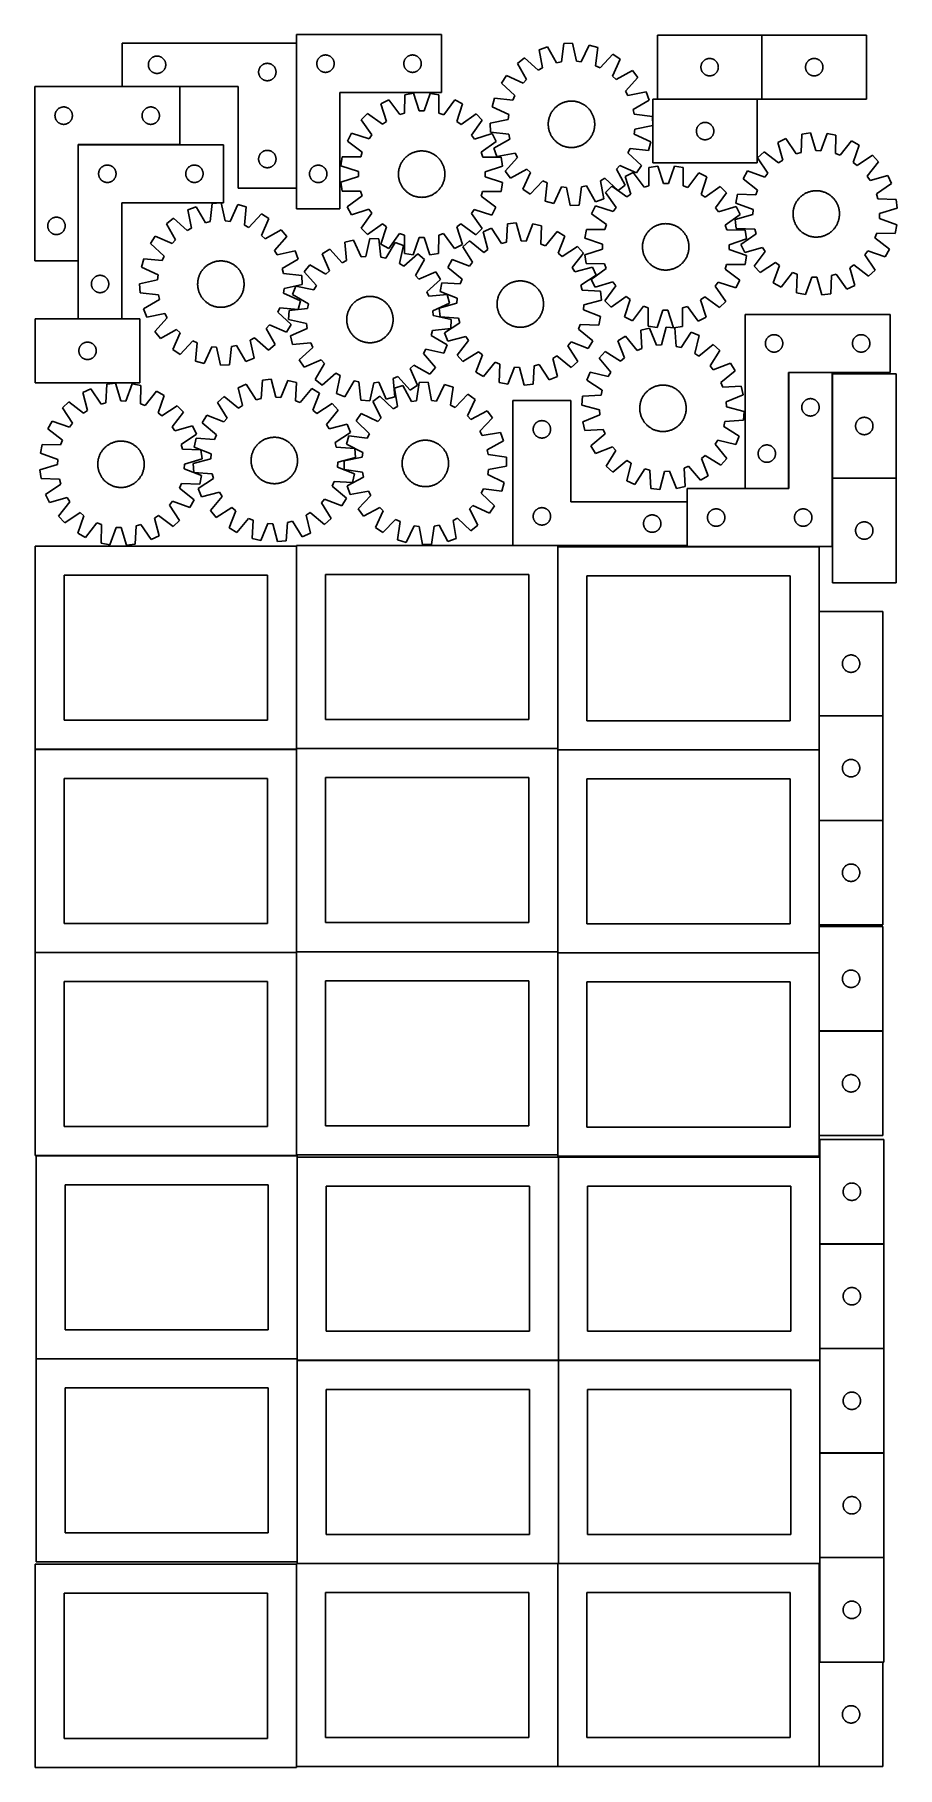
# Model space of a CAD drawing. Header units: millimetres. Extents: x 7 to 1493, y 7 to 2993.
import ezdxf

# ---------------------------------------------------------------- set-up
doc = ezdxf.new("R2010")
doc.units = ezdxf.units.MM
doc.layers.add('COMMON', color=5, linetype='CONTINUOUS', true_color=0x0000ff)
doc.layers.add('CUT', color=7, linetype='CONTINUOUS', true_color=0x000000)

msp = doc.modelspace()

# ---------------------------------------------------------------- linework, layer by layer
at = {"layer": 'COMMON'}
for p, q in [((1259.866013, 2992.370179), (1259.866013, 2882.370179)), ((457.820703, 2978.99283), (457.820703, 2728.99283)), ((256.886769, 2903.89283), (157.720703, 2903.89283)), ((1079.766013, 2882.270178), (1251.947875, 2882.270178)), ((81.98677, 2603.792829), (81.98677, 2803.592828)), ((82.08677, 2803.692828), (256.886769, 2803.692828)), ((157.08677, 2503.492828), (82.08677, 2503.492828)), ((1305.904269, 2410.969182), (1305.904269, 2211.169183)), ((1381.00427, 2411.069183), (1306.00427, 2411.069183)), ((1381.10427, 2408.794492), (1381.10427, 2228.794492)), ((1305.804269, 2211.069183), (1230.804269, 2211.069183)), ((1381.10427, 2228.594491), (1381.10427, 2110.969182)), ((1381.204271, 2228.694491), (1491.204271, 2228.694491)), ((1130.904269, 2188.023826), (1130.904269, 2113.023826)), ((457.949575, 2111.499046), (457.949575, 1762.823825)), ((908.049576, 2112.923826), (830.804269, 2112.923826)), ((908.149576, 2110.769181), (908.149576, 1762.823825)), ((1358.249577, 2110.869182), (1131.00427, 2110.869182)), ((1358.349577, 1999.122965), (1358.349577, 1819.122965)), ((1358.349577, 1818.922964), (1358.349577, 1760.769181)), ((1468.449578, 1819.022965), (1358.449578, 1819.022965)), ((458.049576, 1762.723824), (908.049576, 1762.723824)), ((7.849575, 1761.399045), (457.849575, 1761.399045)), ((457.949575, 1761.299045), (457.949575, 1412.623824)), ((908.149576, 1760.56918), (908.149576, 1412.623824)), ((908.249577, 1760.66918), (1358.249577, 1760.66918)), ((1358.349577, 1760.56918), (1358.349577, 1638.922964)), ((1358.349577, 1638.722963), (1358.349577, 1458.722963)), ((1358.449578, 1638.822963), (1468.449578, 1638.822963)), ((1358.349577, 1455.873404), (1358.349577, 1410.56918)), ((457.849575, 1411.199045), (7.849575, 1411.199045)), ((457.949576, 1062.423823), (457.949576, 1411.099044)), ((458.049576, 1412.523823), (908.049576, 1412.523823)), ((908.149576, 1410.369179), (908.149576, 1062.423823)), ((908.249577, 1410.469179), (1358.249577, 1410.469179)), ((1358.349577, 1410.369179), (1358.349577, 1275.873404)), ((1358.349577, 1275.673403), (1358.349577, 1095.673403)), ((1358.449578, 1275.773403), (1468.449578, 1275.773403)), ((9.174232, 1060.999043), (457.849575, 1060.999043)), ((459.274232, 1058.249546), (459.274232, 710.899043)), ((909.474233, 1058.249546), (909.474233, 708.249546)), ((1359.674234, 1058.249546), (1359.674234, 908.849567)), ((1359.674234, 908.649566), (1359.674234, 728.649566)), ((1359.774235, 908.749566), (1469.774235, 908.749566)), ((1359.674234, 728.449565), (1359.674234, 708.249546)), ((1359.774235, 728.549565), (1469.774235, 728.549565)), ((9.174232, 710.799042), (459.174232, 710.799042)), ((459.274232, 708.049545), (459.274232, 360.699042)), ((459.374233, 708.149545), (909.374233, 708.149545)), ((909.474233, 708.049545), (909.474233, 358.049545)), ((909.574234, 708.149545), (1359.574234, 708.149545)), ((1359.674234, 708.049545), (1359.674234, 548.449565)), ((1359.674234, 548.249564), (1359.674234, 368.249564)), ((1359.774235, 548.349564), (1469.774235, 548.349564)), ((1359.674234, 368.049563), (1359.674234, 358.049545)), ((1359.774235, 368.149563), (1469.774235, 368.149563)), ((457.949575, 356.52478), (457.949575, 7.849544)), ((459.374233, 357.949544), (908.049576, 357.949544)), ((908.149576, 357.849544), (908.149576, 7.849544)), ((909.574234, 357.949544), (1358.249577, 357.949544)), ((1358.349577, 187.849544), (1358.349577, 7.849544)), ((1359.774235, 187.949544), (1468.449578, 187.949544))]:
    msp.add_line(p, q, dxfattribs=at)
at = {"layer": 'CUT'}
for p, q in [((457.920704, 2993.408991), (457.920704, 2693.408991)), ((707.920704, 2993.408991), (457.920704, 2993.408991)), ((707.920704, 2893.408991), (707.920704, 2993.408991)), ((1259.766013, 2992.370179), (1079.766013, 2992.370179)), ((1079.766013, 2992.370179), (1079.766013, 2882.370179)), ((1259.766013, 2882.370179), (1259.766013, 2992.370179)), ((1439.966014, 2992.370179), (1259.966014, 2992.370179)), ((1259.966014, 2992.370179), (1259.966014, 2882.370179)), ((1439.966014, 2882.370179), (1439.966014, 2992.370179)), ((457.720703, 2978.99283), (157.720703, 2978.99283)), ((157.720703, 2978.99283), (157.720703, 2903.99283)), ((457.720703, 2728.99283), (457.720703, 2978.99283)), ((501.214297, 2956.826297), (501.913895, 2957.153744)), ((501.913895, 2957.153744), (502.629423, 2957.444743)), ((502.629423, 2957.444743), (503.358982, 2957.698521)), ((503.358982, 2957.698521), (504.100637, 2957.914406)), ((504.100637, 2957.914406), (504.852423, 2958.091826)), ((504.852423, 2958.091826), (505.612345, 2958.230309)), ((505.612345, 2958.230309), (506.378389, 2958.329489)), ((506.378389, 2958.329489), (507.148523, 2958.389102)), ((507.148523, 2958.389102), (507.920704, 2958.408991)), ((507.920704, 2958.408991), (508.692885, 2958.389102)), ((508.692885, 2958.389102), (509.463019, 2958.329489)), ((509.463019, 2958.329489), (510.229063, 2958.230309)), ((510.229063, 2958.230309), (510.988985, 2958.091826)), ((510.988985, 2958.091826), (511.740771, 2957.914406)), ((511.740771, 2957.914406), (512.482427, 2957.698521)), ((512.482427, 2957.698521), (513.211985, 2957.444743)), ((513.211985, 2957.444743), (513.927513, 2957.153744)), ((513.927513, 2957.153744), (514.627111, 2956.826297)), ((651.214297, 2956.826297), (651.913895, 2957.153744)), ((651.913895, 2957.153744), (652.629423, 2957.444743)), ((652.629423, 2957.444743), (653.358982, 2957.698521)), ((653.358982, 2957.698521), (654.100637, 2957.914406)), ((654.100637, 2957.914406), (654.852423, 2958.091826)), ((654.852423, 2958.091826), (655.612345, 2958.230309)), ((655.612345, 2958.230309), (656.378389, 2958.329489)), ((656.378389, 2958.329489), (657.148523, 2958.389102)), ((657.148523, 2958.389102), (657.920704, 2958.408991)), ((657.920704, 2958.408991), (658.692885, 2958.389102)), ((658.692885, 2958.389102), (659.463019, 2958.329489)), ((659.463019, 2958.329489), (660.229063, 2958.230309)), ((660.229063, 2958.230309), (660.988985, 2958.091826)), ((660.988985, 2958.091826), (661.740771, 2957.914406)), ((661.740771, 2957.914406), (662.482427, 2957.698521)), ((662.482427, 2957.698521), (663.211985, 2957.444743)), ((663.211985, 2957.444743), (663.927513, 2957.153744)), ((663.927513, 2957.153744), (664.627111, 2956.826297)), ((890.370018, 2972.631661), (875.943364, 2967.283557)), ((875.943364, 2967.283557), (882.017421, 2936.10535)), ((906.086926, 2945.028155), (890.370018, 2972.631661)), ((918.351696, 2978.243393), (914.493871, 2946.714169)), ((933.724913, 2978.871661), (918.351696, 2978.243393)), ((940.142628, 2947.762374), (933.724913, 2978.871661)), ((962.071191, 2975.561921), (948.659115, 2946.767981)), ((976.886135, 2971.408853), (962.071191, 2975.561921)), ((973.376447, 2939.838981), (976.886135, 2971.408853)), ((1002.822281, 2959.501622), (981.168823, 2936.261517)), ((1015.628762, 2950.973751), (1002.822281, 2959.501622)), ((202.720703, 2941.49283), (202.740592, 2942.265012)), ((202.740592, 2940.720649), (202.720703, 2941.49283)), ((202.740592, 2942.265012), (202.800205, 2943.035145)), ((202.800205, 2939.950515), (202.740592, 2940.720649)), ((202.800205, 2943.035145), (202.899385, 2943.801189)), ((202.899385, 2939.184472), (202.800205, 2939.950515)), ((202.899385, 2943.801189), (203.037868, 2944.561111)), ((203.037868, 2938.424549), (202.899385, 2939.184472)), ((203.037868, 2944.561111), (203.215287, 2945.312897)), ((203.215287, 2937.672764), (203.037868, 2938.424549)), ((203.215287, 2945.312897), (203.431172, 2946.054553)), ((203.431172, 2936.931108), (203.215287, 2937.672764)), ((203.431172, 2946.054553), (203.684951, 2946.784112)), ((203.684951, 2936.201549), (203.431172, 2936.931108)), ((203.684951, 2946.784112), (203.975949, 2947.499639)), ((203.975949, 2935.486022), (203.684951, 2936.201549)), ((203.975949, 2947.499639), (204.303397, 2948.199237)), ((204.303397, 2934.786424), (203.975949, 2935.486022)), ((204.303397, 2948.199237), (204.666424, 2948.881051)), ((204.666424, 2934.104609), (204.303397, 2934.786424)), ((204.666424, 2948.881051), (205.06407, 2949.543273)), ((205.06407, 2933.442387), (204.666424, 2934.104609)), ((205.06407, 2949.543273), (205.495278, 2950.184147)), ((205.495278, 2932.801514), (205.06407, 2933.442387)), ((205.495278, 2950.184147), (205.958906, 2950.801973)), ((205.958906, 2932.183688), (205.495278, 2932.801514)), ((205.958906, 2950.801973), (206.453724, 2951.395112)), ((206.453724, 2931.590549), (205.958906, 2932.183688)), ((206.453724, 2951.395112), (206.97842, 2951.961993)), ((206.97842, 2931.023668), (206.453724, 2931.590549)), ((206.97842, 2951.961993), (207.531603, 2952.501111)), ((207.531603, 2930.48455), (206.97842, 2931.023668)), ((207.531603, 2952.501111), (208.111805, 2953.011037)), ((208.111805, 2929.974624), (207.531603, 2930.48455)), ((208.111805, 2953.011037), (208.717489, 2953.490419)), ((208.717489, 2929.495242), (208.111805, 2929.974624)), ((208.717489, 2953.490419), (209.347047, 2953.937986)), ((209.347047, 2929.047675), (208.717489, 2929.495242)), ((209.347047, 2953.937986), (209.998811, 2954.35255)), ((209.998811, 2928.633111), (209.347047, 2929.047675)), ((209.998811, 2954.35255), (210.671052, 2954.733012)), ((210.671052, 2928.252648), (209.998811, 2928.633111)), ((210.671052, 2954.733012), (211.361987, 2955.078364)), ((211.361987, 2927.907296), (210.671052, 2928.252648)), ((211.361987, 2955.078364), (212.069785, 2955.38769)), ((212.069785, 2927.597971), (211.361987, 2927.907296)), ((212.069785, 2955.38769), (212.792567, 2955.660169)), ((212.792567, 2927.325492), (212.069785, 2927.597971)), ((212.792567, 2955.660169), (213.528419, 2955.895079)), ((213.528419, 2927.090582), (212.792567, 2927.325492)), ((213.528419, 2955.895079), (214.275387, 2956.091796)), ((214.275387, 2956.091796), (215.031492, 2956.2498)), ((215.031492, 2956.2498), (215.794728, 2956.368671)), ((215.794728, 2956.368671), (216.563071, 2956.448093)), ((216.563071, 2956.448093), (217.334484, 2956.487857)), ((217.334484, 2956.487857), (218.106922, 2956.487857)), ((218.106922, 2956.487857), (218.878335, 2956.448093)), ((218.878335, 2956.448093), (219.646678, 2956.368671)), ((219.646678, 2956.368671), (220.409914, 2956.2498)), ((220.409914, 2956.2498), (221.166019, 2956.091796)), ((221.166019, 2956.091796), (221.912988, 2955.895079)), ((221.912988, 2955.895079), (222.648839, 2955.660169)), ((222.648839, 2927.325492), (221.912988, 2927.090582)), ((222.648839, 2955.660169), (223.371621, 2955.38769)), ((223.371621, 2927.597971), (222.648839, 2927.325492)), ((223.371621, 2955.38769), (224.079419, 2955.078364)), ((224.079419, 2927.907296), (223.371621, 2927.597971)), ((224.079419, 2955.078364), (224.770354, 2954.733012)), ((224.770354, 2928.252648), (224.079419, 2927.907296)), ((224.770354, 2954.733012), (225.442595, 2954.35255)), ((225.442595, 2928.633111), (224.770354, 2928.252648)), ((225.442595, 2954.35255), (226.094359, 2953.937986)), ((226.094359, 2929.047675), (225.442595, 2928.633111)), ((226.094359, 2953.937986), (226.723917, 2953.490419)), ((226.723917, 2929.495242), (226.094359, 2929.047675)), ((226.723917, 2953.490419), (227.329601, 2953.011037)), ((227.329601, 2929.974624), (226.723917, 2929.495242)), ((227.329601, 2953.011037), (227.909803, 2952.501111)), ((227.909803, 2930.48455), (227.329601, 2929.974624)), ((227.909803, 2952.501111), (228.462986, 2951.961993)), ((228.462986, 2931.023668), (227.909803, 2930.48455)), ((228.462986, 2951.961993), (228.987682, 2951.395112)), ((228.987682, 2931.590549), (228.462986, 2931.023668)), ((228.987682, 2951.395112), (229.4825, 2950.801973)), ((229.4825, 2932.183688), (228.987682, 2931.590549)), ((229.4825, 2950.801973), (229.946128, 2950.184147)), ((229.946128, 2932.801514), (229.4825, 2932.183688)), ((229.946128, 2950.184147), (230.377336, 2949.543273)), ((230.377336, 2933.442387), (229.946128, 2932.801514)), ((230.377336, 2949.543273), (230.774982, 2948.881051)), ((230.774982, 2934.104609), (230.377336, 2933.442387)), ((230.774982, 2948.881051), (231.138009, 2948.199237)), ((231.138009, 2934.786424), (230.774982, 2934.104609)), ((231.138009, 2948.199237), (231.465457, 2947.499639)), ((231.465457, 2935.486022), (231.138009, 2934.786424)), ((231.465457, 2947.499639), (231.756455, 2946.784112)), ((231.756455, 2936.201549), (231.465457, 2935.486022)), ((231.756455, 2946.784112), (232.010234, 2946.054553)), ((232.010234, 2936.931108), (231.756455, 2936.201549)), ((232.010234, 2946.054553), (232.226119, 2945.312897)), ((232.226119, 2937.672764), (232.010234, 2936.931108)), ((232.226119, 2945.312897), (232.403538, 2944.561111)), ((232.403538, 2938.424549), (232.226119, 2937.672764)), ((232.403538, 2944.561111), (232.542021, 2943.801189)), ((232.542021, 2939.184472), (232.403538, 2938.424549)), ((232.542021, 2943.801189), (232.641201, 2943.035145)), ((232.641201, 2939.950515), (232.542021, 2939.184472)), ((232.641201, 2943.035145), (232.700814, 2942.265012)), ((232.700814, 2940.720649), (232.641201, 2939.950515)), ((232.700814, 2942.265012), (232.720703, 2941.49283)), ((232.720703, 2941.49283), (232.700814, 2940.720649)), ((392.720703, 2928.99283), (392.740592, 2929.765012)), ((392.740592, 2928.220649), (392.720703, 2928.99283)), ((392.740592, 2929.765012), (392.800205, 2930.535145)), ((392.800205, 2927.450515), (392.740592, 2928.220649)), ((392.800205, 2930.535145), (392.899385, 2931.301189)), ((392.899385, 2926.684472), (392.800205, 2927.450515)), ((392.899385, 2931.301189), (393.037868, 2932.061111)), ((393.037868, 2932.061111), (393.215287, 2932.812897)), ((393.215287, 2932.812897), (393.431172, 2933.554553)), ((393.431172, 2933.554553), (393.684951, 2934.284112)), ((393.684951, 2934.284112), (393.975949, 2934.999639)), ((393.975949, 2934.999639), (394.303397, 2935.699237)), ((394.303397, 2935.699237), (394.666424, 2936.381051)), ((394.666424, 2936.381051), (395.06407, 2937.043273)), ((395.06407, 2937.043273), (395.495278, 2937.684147)), ((395.495278, 2937.684147), (395.958906, 2938.301973)), ((395.958906, 2938.301973), (396.453724, 2938.895112)), ((396.453724, 2938.895112), (396.97842, 2939.461993)), ((396.97842, 2939.461993), (397.531603, 2940.001111)), ((397.531603, 2940.001111), (398.111805, 2940.511037)), ((398.111805, 2940.511037), (398.717489, 2940.990419)), ((398.717489, 2940.990419), (399.347047, 2941.437986)), ((399.347047, 2941.437986), (399.998811, 2941.85255)), ((399.998811, 2941.85255), (400.671052, 2942.233012)), ((400.671052, 2942.233012), (401.361987, 2942.578364)), ((401.361987, 2942.578364), (402.069785, 2942.88769)), ((402.069785, 2942.88769), (402.792567, 2943.160169)), ((402.792567, 2943.160169), (403.528419, 2943.395079)), ((403.528419, 2943.395079), (404.275387, 2943.591796)), ((404.275387, 2943.591796), (405.031492, 2943.7498)), ((405.031492, 2943.7498), (405.794728, 2943.868671)), ((405.794728, 2943.868671), (406.563071, 2943.948093)), ((406.563071, 2943.948093), (407.334484, 2943.987857)), ((407.334484, 2943.987857), (408.106922, 2943.987857)), ((408.106922, 2943.987857), (408.878335, 2943.948093)), ((408.878335, 2943.948093), (409.646678, 2943.868671)), ((409.646678, 2943.868671), (410.409914, 2943.7498)), ((410.409914, 2943.7498), (411.166019, 2943.591796)), ((411.166019, 2943.591796), (411.912988, 2943.395079)), ((411.912988, 2943.395079), (412.648839, 2943.160169)), ((412.648839, 2943.160169), (413.371621, 2942.88769)), ((413.371621, 2942.88769), (414.079419, 2942.578364)), ((414.079419, 2942.578364), (414.770354, 2942.233012)), ((414.770354, 2942.233012), (415.442595, 2941.85255)), ((415.442595, 2941.85255), (416.094359, 2941.437986)), ((416.094359, 2941.437986), (416.723917, 2940.990419)), ((416.723917, 2940.990419), (417.329601, 2940.511037)), ((417.329601, 2940.511037), (417.909803, 2940.001111)), ((417.909803, 2940.001111), (418.462986, 2939.461993)), ((418.462986, 2939.461993), (418.987682, 2938.895112)), ((418.987682, 2938.895112), (419.4825, 2938.301973)), ((419.4825, 2938.301973), (419.946128, 2937.684147)), ((419.946128, 2937.684147), (420.377336, 2937.043273)), ((420.377336, 2937.043273), (420.774982, 2936.381051)), ((420.774982, 2936.381051), (421.138009, 2935.699237)), ((421.138009, 2935.699237), (421.465457, 2934.999639)), ((421.465457, 2934.999639), (421.756455, 2934.284112)), ((421.756455, 2934.284112), (422.010234, 2933.554553)), ((422.010234, 2933.554553), (422.226119, 2932.812897)), ((422.226119, 2932.812897), (422.403538, 2932.061111)), ((422.403538, 2932.061111), (422.542021, 2931.301189)), ((422.542021, 2931.301189), (422.641201, 2930.535145)), ((422.641201, 2927.450515), (422.542021, 2926.684472)), ((422.641201, 2930.535145), (422.700814, 2929.765012)), ((422.700814, 2928.220649), (422.641201, 2927.450515)), ((422.700814, 2929.765012), (422.720703, 2928.99283)), ((422.720703, 2928.99283), (422.700814, 2928.220649)), ((492.925677, 2943.795209), (492.965441, 2944.566622)), ((492.925677, 2943.022772), (492.925677, 2943.795209)), ((492.965441, 2942.251359), (492.925677, 2943.022772)), ((492.965441, 2944.566622), (493.044864, 2945.334966)), ((493.044864, 2941.483015), (492.965441, 2942.251359)), ((493.044864, 2945.334966), (493.163735, 2946.098202)), ((493.163735, 2940.719779), (493.044864, 2941.483015)), ((493.163735, 2946.098202), (493.321738, 2946.854307)), ((493.321738, 2939.963674), (493.163735, 2940.719779)), ((493.321738, 2946.854307), (493.518456, 2947.601275)), ((493.518456, 2939.216706), (493.321738, 2939.963674)), ((493.518456, 2947.601275), (493.753366, 2948.337126)), ((493.753366, 2938.480855), (493.518456, 2939.216706)), ((493.753366, 2948.337126), (494.025845, 2949.059909)), ((494.025845, 2937.758072), (493.753366, 2938.480855)), ((494.025845, 2949.059909), (494.33517, 2949.767706)), ((494.33517, 2937.050275), (494.025845, 2937.758072)), ((494.33517, 2949.767706), (494.680522, 2950.458642)), ((494.680522, 2936.359339), (494.33517, 2937.050275)), ((494.680522, 2950.458642), (495.060985, 2951.130883)), ((495.060985, 2935.687098), (494.680522, 2936.359339)), ((495.060985, 2951.130883), (495.475549, 2951.782646)), ((495.475549, 2935.035335), (495.060985, 2935.687098)), ((495.475549, 2951.782646), (495.923115, 2952.412205)), ((495.923115, 2934.405776), (495.475549, 2935.035335)), ((495.923115, 2952.412205), (496.402497, 2953.017888)), ((496.402497, 2933.800093), (495.923115, 2934.405776)), ((496.402497, 2953.017888), (496.912424, 2953.598091)), ((496.912424, 2933.21989), (496.402497, 2933.800093)), ((496.912424, 2953.598091), (497.451542, 2954.151273)), ((497.451542, 2932.666708), (496.912424, 2933.21989)), ((497.451542, 2954.151273), (498.018422, 2954.675969)), ((498.018422, 2932.142012), (497.451542, 2932.666708)), ((498.018422, 2954.675969), (498.611562, 2955.170788)), ((498.611562, 2931.647193), (498.018422, 2932.142012)), ((498.611562, 2955.170788), (499.229388, 2955.634416)), ((499.229388, 2931.183565), (498.611562, 2931.647193)), ((499.229388, 2955.634416), (499.870261, 2956.065624)), ((499.870261, 2930.752357), (499.229388, 2931.183565)), ((499.870261, 2956.065624), (500.532483, 2956.463269)), ((500.532483, 2930.354712), (499.870261, 2930.752357)), ((500.532483, 2956.463269), (501.214297, 2956.826297)), ((501.214297, 2929.991684), (500.532483, 2930.354712)), ((501.913895, 2929.664237), (501.214297, 2929.991684)), ((502.629423, 2929.373238), (501.913895, 2929.664237)), ((503.358982, 2929.11946), (502.629423, 2929.373238)), ((504.100637, 2928.903575), (503.358982, 2929.11946)), ((504.852423, 2928.726155), (504.100637, 2928.903575)), ((505.612345, 2928.587672), (504.852423, 2928.726155)), ((506.378389, 2928.488492), (505.612345, 2928.587672)), ((507.148523, 2928.428879), (506.378389, 2928.488492)), ((507.920704, 2928.408991), (507.148523, 2928.428879)), ((508.692885, 2928.428879), (507.920704, 2928.408991)), ((509.463019, 2928.488492), (508.692885, 2928.428879)), ((510.229063, 2928.587672), (509.463019, 2928.488492)), ((510.988985, 2928.726155), (510.229063, 2928.587672)), ((511.740771, 2928.903575), (510.988985, 2928.726155)), ((512.482427, 2929.11946), (511.740771, 2928.903575)), ((513.211985, 2929.373238), (512.482427, 2929.11946)), ((513.927513, 2929.664237), (513.211985, 2929.373238)), ((514.627111, 2929.991684), (513.927513, 2929.664237)), ((514.627111, 2956.826297), (515.308925, 2956.463269)), ((515.308925, 2930.354712), (514.627111, 2929.991684)), ((515.308925, 2956.463269), (515.971147, 2956.065624)), ((515.971147, 2930.752357), (515.308925, 2930.354712)), ((515.971147, 2956.065624), (516.612021, 2955.634416)), ((516.612021, 2931.183565), (515.971147, 2930.752357)), ((516.612021, 2955.634416), (517.229846, 2955.170788)), ((517.229846, 2931.647193), (516.612021, 2931.183565)), ((517.229846, 2955.170788), (517.822986, 2954.675969)), ((517.822986, 2932.142012), (517.229846, 2931.647193)), ((517.822986, 2954.675969), (518.389866, 2954.151273)), ((518.389866, 2932.666708), (517.822986, 2932.142012)), ((518.389866, 2954.151273), (518.928985, 2953.598091)), ((518.928985, 2933.21989), (518.389866, 2932.666708)), ((518.928985, 2953.598091), (519.438911, 2953.017888)), ((519.438911, 2933.800093), (518.928985, 2933.21989)), ((519.438911, 2953.017888), (519.918293, 2952.412205)), ((519.918293, 2934.405776), (519.438911, 2933.800093)), ((519.918293, 2952.412205), (520.365859, 2951.782646)), ((520.365859, 2935.035335), (519.918293, 2934.405776)), ((520.365859, 2951.782646), (520.780423, 2951.130883)), ((520.780423, 2935.687098), (520.365859, 2935.035335)), ((520.780423, 2951.130883), (521.160886, 2950.458642)), ((521.160886, 2936.359339), (520.780423, 2935.687098)), ((521.160886, 2950.458642), (521.506238, 2949.767706)), ((521.506238, 2937.050275), (521.160886, 2936.359339)), ((521.506238, 2949.767706), (521.815564, 2949.059909)), ((521.815564, 2937.758072), (521.506238, 2937.050275)), ((521.815564, 2949.059909), (522.088042, 2948.337126)), ((522.088042, 2938.480855), (521.815564, 2937.758072)), ((522.088042, 2948.337126), (522.322952, 2947.601275)), ((522.322952, 2939.216706), (522.088042, 2938.480855)), ((522.322952, 2947.601275), (522.51967, 2946.854307)), ((522.51967, 2939.963674), (522.322952, 2939.216706)), ((522.51967, 2946.854307), (522.677673, 2946.098202)), ((522.677673, 2940.719779), (522.51967, 2939.963674)), ((522.677673, 2946.098202), (522.796544, 2945.334966)), ((522.796544, 2941.483015), (522.677673, 2940.719779)), ((522.796544, 2945.334966), (522.875967, 2944.566622)), ((522.875967, 2942.251359), (522.796544, 2941.483015)), ((522.875967, 2944.566622), (522.915731, 2943.795209)), ((522.915731, 2943.022772), (522.875967, 2942.251359)), ((522.915731, 2943.795209), (522.915731, 2943.022772)), ((642.925677, 2943.795209), (642.965441, 2944.566622)), ((642.925677, 2943.022772), (642.925677, 2943.795209)), ((642.965441, 2942.251359), (642.925677, 2943.022772)), ((642.965441, 2944.566622), (643.044864, 2945.334966)), ((643.044864, 2941.483015), (642.965441, 2942.251359)), ((643.044864, 2945.334966), (643.163735, 2946.098202)), ((643.163735, 2940.719779), (643.044864, 2941.483015)), ((643.163735, 2946.098202), (643.321738, 2946.854307)), ((643.321738, 2939.963674), (643.163735, 2940.719779)), ((643.321738, 2946.854307), (643.518456, 2947.601275)), ((643.518456, 2939.216706), (643.321738, 2939.963674)), ((643.518456, 2947.601275), (643.753366, 2948.337126)), ((643.753366, 2938.480855), (643.518456, 2939.216706)), ((643.753366, 2948.337126), (644.025845, 2949.059909)), ((644.025845, 2937.758072), (643.753366, 2938.480855)), ((644.025845, 2949.059909), (644.33517, 2949.767706)), ((644.33517, 2937.050275), (644.025845, 2937.758072)), ((644.33517, 2949.767706), (644.680522, 2950.458642)), ((644.680522, 2936.359339), (644.33517, 2937.050275)), ((644.680522, 2950.458642), (645.060985, 2951.130883)), ((645.060985, 2935.687098), (644.680522, 2936.359339)), ((645.060985, 2951.130883), (645.475549, 2951.782646)), ((645.475549, 2935.035335), (645.060985, 2935.687098)), ((645.475549, 2951.782646), (645.923115, 2952.412205)), ((645.923115, 2934.405776), (645.475549, 2935.035335)), ((645.923115, 2952.412205), (646.402497, 2953.017888)), ((646.402497, 2933.800093), (645.923115, 2934.405776)), ((646.402497, 2953.017888), (646.912424, 2953.598091)), ((646.912424, 2933.21989), (646.402497, 2933.800093)), ((646.912424, 2953.598091), (647.451542, 2954.151273)), ((647.451542, 2932.666708), (646.912424, 2933.21989)), ((647.451542, 2954.151273), (648.018422, 2954.675969)), ((648.018422, 2932.142012), (647.451542, 2932.666708)), ((648.018422, 2954.675969), (648.611562, 2955.170788)), ((648.611562, 2931.647193), (648.018422, 2932.142012)), ((648.611562, 2955.170788), (649.229388, 2955.634416)), ((649.229388, 2931.183565), (648.611562, 2931.647193)), ((649.229388, 2955.634416), (649.870261, 2956.065624)), ((649.870261, 2930.752357), (649.229388, 2931.183565)), ((649.870261, 2956.065624), (650.532483, 2956.463269)), ((650.532483, 2930.354712), (649.870261, 2930.752357)), ((650.532483, 2956.463269), (651.214297, 2956.826297)), ((651.214297, 2929.991684), (650.532483, 2930.354712)), ((651.913895, 2929.664237), (651.214297, 2929.991684)), ((652.629423, 2929.373238), (651.913895, 2929.664237)), ((653.358982, 2929.11946), (652.629423, 2929.373238)), ((654.100637, 2928.903575), (653.358982, 2929.11946)), ((654.852423, 2928.726155), (654.100637, 2928.903575)), ((655.612345, 2928.587672), (654.852423, 2928.726155)), ((656.378389, 2928.488492), (655.612345, 2928.587672)), ((657.148523, 2928.428879), (656.378389, 2928.488492)), ((657.920704, 2928.408991), (657.148523, 2928.428879)), ((658.692885, 2928.428879), (657.920704, 2928.408991)), ((659.463019, 2928.488492), (658.692885, 2928.428879)), ((660.229063, 2928.587672), (659.463019, 2928.488492)), ((660.988985, 2928.726155), (660.229063, 2928.587672)), ((661.740771, 2928.903575), (660.988985, 2928.726155)), ((662.482427, 2929.11946), (661.740771, 2928.903575)), ((663.211985, 2929.373238), (662.482427, 2929.11946)), ((663.927513, 2929.664237), (663.211985, 2929.373238)), ((664.627111, 2929.991684), (663.927513, 2929.664237)), ((664.627111, 2956.826297), (665.308925, 2956.463269)), ((665.308925, 2930.354712), (664.627111, 2929.991684)), ((665.308925, 2956.463269), (665.971147, 2956.065624)), ((665.971147, 2930.752357), (665.308925, 2930.354712)), ((665.971147, 2956.065624), (666.612021, 2955.634416)), ((666.612021, 2931.183565), (665.971147, 2930.752357)), ((666.612021, 2955.634416), (667.229846, 2955.170788)), ((667.229846, 2931.647193), (666.612021, 2931.183565)), ((667.229846, 2955.170788), (667.822986, 2954.675969)), ((667.822986, 2932.142012), (667.229846, 2931.647193)), ((667.822986, 2954.675969), (668.389866, 2954.151273)), ((668.389866, 2932.666708), (667.822986, 2932.142012)), ((668.389866, 2954.151273), (668.928985, 2953.598091)), ((668.928985, 2933.21989), (668.389866, 2932.666708)), ((668.928985, 2953.598091), (669.438911, 2953.017888)), ((669.438911, 2933.800093), (668.928985, 2933.21989)), ((669.438911, 2953.017888), (669.918293, 2952.412205)), ((669.918293, 2934.405776), (669.438911, 2933.800093)), ((669.918293, 2952.412205), (670.365859, 2951.782646)), ((670.365859, 2935.035335), (669.918293, 2934.405776)), ((670.365859, 2951.782646), (670.780423, 2951.130883)), ((670.780423, 2935.687098), (670.365859, 2935.035335)), ((670.780423, 2951.130883), (671.160886, 2950.458642)), ((671.160886, 2936.359339), (670.780423, 2935.687098)), ((671.160886, 2950.458642), (671.506238, 2949.767706)), ((671.506238, 2937.050275), (671.160886, 2936.359339)), ((671.506238, 2949.767706), (671.815564, 2949.059909)), ((671.815564, 2937.758072), (671.506238, 2937.050275)), ((671.815564, 2949.059909), (672.088042, 2948.337126)), ((672.088042, 2938.480855), (671.815564, 2937.758072)), ((672.088042, 2948.337126), (672.322952, 2947.601275)), ((672.322952, 2939.216706), (672.088042, 2938.480855)), ((672.322952, 2947.601275), (672.51967, 2946.854307)), ((672.51967, 2939.963674), (672.322952, 2939.216706)), ((672.51967, 2946.854307), (672.677673, 2946.098202)), ((672.677673, 2940.719779), (672.51967, 2939.963674)), ((672.677673, 2946.098202), (672.796544, 2945.334966)), ((672.796544, 2941.483015), (672.677673, 2940.719779)), ((672.796544, 2945.334966), (672.875967, 2944.566622)), ((672.875967, 2942.251359), (672.796544, 2941.483015)), ((672.875967, 2944.566622), (672.915731, 2943.795209)), ((672.915731, 2943.022772), (672.875967, 2942.251359)), ((672.915731, 2943.795209), (672.915731, 2943.022772)), ((851.065328, 2953.299669), (838.99742, 2943.755239)), ((838.99742, 2943.755239), (854.408786, 2915.979989)), ((874.542948, 2931.903966), (851.065328, 2953.299669)), ((882.017421, 2936.10535), (874.542948, 2931.903966)), ((914.493871, 2946.714169), (906.086926, 2945.028155)), ((948.659115, 2946.767981), (940.142628, 2947.762374)), ((981.168823, 2936.261517), (973.376447, 2939.838981)), ((1002.535223, 2922.033571), (1015.628762, 2950.973751)), ((1036.615966, 2931.634591), (1008.840716, 2916.223224)), ((1046.160396, 2919.566683), (1036.615966, 2931.634591)), ((1154.766013, 2937.370179), (1154.785902, 2938.14236)), ((1154.785902, 2936.597998), (1154.766013, 2937.370179)), ((1154.785902, 2938.14236), (1154.845515, 2938.912494)), ((1154.845515, 2935.827864), (1154.785902, 2936.597998)), ((1154.845515, 2938.912494), (1154.944695, 2939.678538)), ((1154.944695, 2935.06182), (1154.845515, 2935.827864)), ((1154.944695, 2939.678538), (1155.083178, 2940.43846)), ((1155.083178, 2934.301898), (1154.944695, 2935.06182)), ((1155.083178, 2940.43846), (1155.260597, 2941.190246)), ((1155.260597, 2933.550112), (1155.083178, 2934.301898)), ((1155.260597, 2941.190246), (1155.476483, 2941.931902)), ((1155.476483, 2932.808457), (1155.260597, 2933.550112)), ((1155.476483, 2941.931902), (1155.730261, 2942.66146)), ((1155.730261, 2932.078898), (1155.476483, 2932.808457)), ((1155.730261, 2942.66146), (1156.02126, 2943.376988)), ((1156.02126, 2931.363371), (1155.730261, 2932.078898)), ((1156.02126, 2943.376988), (1156.348707, 2944.076586)), ((1156.348707, 2930.663772), (1156.02126, 2931.363371)), ((1156.348707, 2944.076586), (1156.711735, 2944.7584)), ((1156.711735, 2929.981958), (1156.348707, 2930.663772)), ((1156.711735, 2944.7584), (1157.10938, 2945.420622)), ((1157.10938, 2929.319736), (1156.711735, 2929.981958)), ((1157.10938, 2945.420622), (1157.540588, 2946.061496)), ((1157.540588, 2928.678863), (1157.10938, 2929.319736)), ((1157.540588, 2946.061496), (1158.004216, 2946.679321)), ((1158.004216, 2928.061037), (1157.540588, 2928.678863)), ((1158.004216, 2946.679321), (1158.499034, 2947.272461)), ((1158.499034, 2927.467897), (1158.004216, 2928.061037)), ((1158.499034, 2947.272461), (1159.02373, 2947.839341)), ((1159.02373, 2926.901017), (1158.499034, 2927.467897)), ((1159.02373, 2947.839341), (1159.576913, 2948.37846)), ((1159.576913, 2948.37846), (1160.157116, 2948.888386)), ((1160.157116, 2948.888386), (1160.762799, 2949.367768)), ((1160.762799, 2949.367768), (1161.392357, 2949.815334)), ((1161.392357, 2949.815334), (1162.044121, 2950.229899)), ((1162.044121, 2950.229899), (1162.716362, 2950.610361)), ((1162.716362, 2950.610361), (1163.407297, 2950.955713)), ((1163.407297, 2950.955713), (1164.115095, 2951.265039)), ((1164.115095, 2951.265039), (1164.837878, 2951.537518)), ((1164.837878, 2951.537518), (1165.573729, 2951.772427)), ((1165.573729, 2951.772427), (1166.320697, 2951.969145)), ((1166.320697, 2951.969145), (1167.076802, 2952.127148)), ((1167.076802, 2952.127148), (1167.840038, 2952.246019)), ((1167.840038, 2952.246019), (1168.608381, 2952.325442)), ((1168.608381, 2952.325442), (1169.379795, 2952.365206)), ((1169.379795, 2952.365206), (1170.152232, 2952.365206)), ((1170.152232, 2952.365206), (1170.923645, 2952.325442)), ((1170.923645, 2952.325442), (1171.691989, 2952.246019)), ((1171.691989, 2952.246019), (1172.455225, 2952.127148)), ((1172.455225, 2952.127148), (1173.211329, 2951.969145)), ((1173.211329, 2951.969145), (1173.958298, 2951.772427)), ((1173.958298, 2951.772427), (1174.694149, 2951.537518)), ((1174.694149, 2951.537518), (1175.416932, 2951.265039)), ((1175.416932, 2951.265039), (1176.124729, 2950.955713)), ((1176.124729, 2950.955713), (1176.815664, 2950.610361)), ((1176.815664, 2950.610361), (1177.487905, 2950.229899)), ((1177.487905, 2950.229899), (1178.139669, 2949.815334)), ((1178.139669, 2949.815334), (1178.769227, 2949.367768)), ((1178.769227, 2949.367768), (1179.374911, 2948.888386)), ((1179.374911, 2948.888386), (1179.955113, 2948.37846)), ((1179.955113, 2948.37846), (1180.508296, 2947.839341)), ((1180.508296, 2947.839341), (1181.032992, 2947.272461)), ((1181.032992, 2927.467897), (1180.508296, 2926.901017)), ((1181.032992, 2947.272461), (1181.52781, 2946.679321)), ((1181.52781, 2928.061037), (1181.032992, 2927.467897)), ((1181.52781, 2946.679321), (1181.991438, 2946.061496)), ((1181.991438, 2928.678863), (1181.52781, 2928.061037)), ((1181.991438, 2946.061496), (1182.422647, 2945.420622)), ((1182.422647, 2929.319736), (1181.991438, 2928.678863)), ((1182.422647, 2945.420622), (1182.820292, 2944.7584)), ((1182.820292, 2929.981958), (1182.422647, 2929.319736)), ((1182.820292, 2944.7584), (1183.18332, 2944.076586)), ((1183.18332, 2930.663772), (1182.820292, 2929.981958)), ((1183.18332, 2944.076586), (1183.510767, 2943.376988)), ((1183.510767, 2931.363371), (1183.18332, 2930.663772)), ((1183.510767, 2943.376988), (1183.801766, 2942.66146)), ((1183.801766, 2932.078898), (1183.510767, 2931.363371)), ((1183.801766, 2942.66146), (1184.055544, 2941.931902)), ((1184.055544, 2932.808457), (1183.801766, 2932.078898)), ((1184.055544, 2941.931902), (1184.271429, 2941.190246)), ((1184.271429, 2933.550112), (1184.055544, 2932.808457)), ((1184.271429, 2941.190246), (1184.448849, 2940.43846)), ((1184.448849, 2934.301898), (1184.271429, 2933.550112)), ((1184.448849, 2940.43846), (1184.587332, 2939.678538)), ((1184.587332, 2935.06182), (1184.448849, 2934.301898)), ((1184.587332, 2939.678538), (1184.686511, 2938.912494)), ((1184.686511, 2935.827864), (1184.587332, 2935.06182)), ((1184.686511, 2938.912494), (1184.746125, 2938.14236)), ((1184.746125, 2936.597998), (1184.686511, 2935.827864)), ((1184.746125, 2938.14236), (1184.766013, 2937.370179)), ((1184.766013, 2937.370179), (1184.746125, 2936.597998)), ((1334.966014, 2937.370179), (1334.985903, 2938.14236)), ((1334.985903, 2936.597998), (1334.966014, 2937.370179)), ((1334.985903, 2938.14236), (1335.045516, 2938.912494)), ((1335.045516, 2935.827864), (1334.985903, 2936.597998)), ((1335.045516, 2938.912494), (1335.144696, 2939.678538)), ((1335.144696, 2935.06182), (1335.045516, 2935.827864)), ((1335.144696, 2939.678538), (1335.283179, 2940.43846)), ((1335.283179, 2934.301898), (1335.144696, 2935.06182)), ((1335.283179, 2940.43846), (1335.460598, 2941.190246)), ((1335.460598, 2933.550112), (1335.283179, 2934.301898)), ((1335.460598, 2941.190246), (1335.676484, 2941.931902)), ((1335.676484, 2932.808457), (1335.460598, 2933.550112)), ((1335.676484, 2941.931902), (1335.930262, 2942.66146)), ((1335.930262, 2932.078898), (1335.676484, 2932.808457)), ((1335.930262, 2942.66146), (1336.221261, 2943.376988)), ((1336.221261, 2931.363371), (1335.930262, 2932.078898)), ((1336.221261, 2943.376988), (1336.548708, 2944.076586)), ((1336.548708, 2930.663772), (1336.221261, 2931.363371)), ((1336.548708, 2944.076586), (1336.911736, 2944.7584)), ((1336.911736, 2929.981958), (1336.548708, 2930.663772)), ((1336.911736, 2944.7584), (1337.309381, 2945.420622)), ((1337.309381, 2929.319736), (1336.911736, 2929.981958)), ((1337.309381, 2945.420622), (1337.740589, 2946.061496)), ((1337.740589, 2928.678863), (1337.309381, 2929.319736)), ((1337.740589, 2946.061496), (1338.204217, 2946.679321)), ((1338.204217, 2928.061037), (1337.740589, 2928.678863)), ((1338.204217, 2946.679321), (1338.699035, 2947.272461)), ((1338.699035, 2927.467897), (1338.204217, 2928.061037)), ((1338.699035, 2947.272461), (1339.223731, 2947.839341)), ((1339.223731, 2926.901017), (1338.699035, 2927.467897)), ((1339.223731, 2947.839341), (1339.776914, 2948.37846)), ((1339.776914, 2948.37846), (1340.357117, 2948.888386)), ((1340.357117, 2948.888386), (1340.9628, 2949.367768)), ((1340.9628, 2949.367768), (1341.592358, 2949.815334)), ((1341.592358, 2949.815334), (1342.244122, 2950.229899)), ((1342.244122, 2950.229899), (1342.916363, 2950.610361)), ((1342.916363, 2950.610361), (1343.607298, 2950.955713)), ((1343.607298, 2950.955713), (1344.315096, 2951.265039)), ((1344.315096, 2951.265039), (1345.037879, 2951.537518)), ((1345.037879, 2951.537518), (1345.77373, 2951.772427)), ((1345.77373, 2951.772427), (1346.520698, 2951.969145)), ((1346.520698, 2951.969145), (1347.276803, 2952.127148)), ((1347.276803, 2952.127148), (1348.040039, 2952.246019)), ((1348.040039, 2952.246019), (1348.808382, 2952.325442)), ((1348.808382, 2952.325442), (1349.579796, 2952.365206)), ((1349.579796, 2952.365206), (1350.352233, 2952.365206)), ((1350.352233, 2952.365206), (1351.123646, 2952.325442)), ((1351.123646, 2952.325442), (1351.89199, 2952.246019)), ((1351.89199, 2952.246019), (1352.655226, 2952.127148)), ((1352.655226, 2952.127148), (1353.41133, 2951.969145)), ((1353.41133, 2951.969145), (1354.158299, 2951.772427)), ((1354.158299, 2951.772427), (1354.89415, 2951.537518)), ((1354.89415, 2951.537518), (1355.616933, 2951.265039)), ((1355.616933, 2951.265039), (1356.32473, 2950.955713)), ((1356.32473, 2950.955713), (1357.015665, 2950.610361)), ((1357.015665, 2950.610361), (1357.687906, 2950.229899)), ((1357.687906, 2950.229899), (1358.33967, 2949.815334)), ((1358.33967, 2949.815334), (1358.969228, 2949.367768)), ((1358.969228, 2949.367768), (1359.574912, 2948.888386)), ((1359.574912, 2948.888386), (1360.155114, 2948.37846)), ((1360.155114, 2948.37846), (1360.708297, 2947.839341)), ((1360.708297, 2947.839341), (1361.232993, 2947.272461)), ((1361.232993, 2927.467897), (1360.708297, 2926.901017)), ((1361.232993, 2947.272461), (1361.727811, 2946.679321)), ((1361.727811, 2928.061037), (1361.232993, 2927.467897)), ((1361.727811, 2946.679321), (1362.191439, 2946.061496)), ((1362.191439, 2928.678863), (1361.727811, 2928.061037)), ((1362.191439, 2946.061496), (1362.622648, 2945.420622)), ((1362.622648, 2929.319736), (1362.191439, 2928.678863)), ((1362.622648, 2945.420622), (1363.020293, 2944.7584)), ((1363.020293, 2929.981958), (1362.622648, 2929.319736)), ((1363.020293, 2944.7584), (1363.383321, 2944.076586)), ((1363.383321, 2930.663772), (1363.020293, 2929.981958)), ((1363.383321, 2944.076586), (1363.710768, 2943.376988)), ((1363.710768, 2931.363371), (1363.383321, 2930.663772)), ((1363.710768, 2943.376988), (1364.001767, 2942.66146)), ((1364.001767, 2932.078898), (1363.710768, 2931.363371)), ((1364.001767, 2942.66146), (1364.255545, 2941.931902)), ((1364.255545, 2932.808457), (1364.001767, 2932.078898)), ((1364.255545, 2941.931902), (1364.47143, 2941.190246)), ((1364.47143, 2933.550112), (1364.255545, 2932.808457)), ((1364.47143, 2941.190246), (1364.64885, 2940.43846)), ((1364.64885, 2934.301898), (1364.47143, 2933.550112)), ((1364.64885, 2940.43846), (1364.787333, 2939.678538)), ((1364.787333, 2935.06182), (1364.64885, 2934.301898)), ((1364.787333, 2939.678538), (1364.886512, 2938.912494)), ((1364.886512, 2935.827864), (1364.787333, 2935.06182)), ((1364.886512, 2938.912494), (1364.946126, 2938.14236)), ((1364.946126, 2936.597998), (1364.886512, 2935.827864)), ((1364.946126, 2938.14236), (1364.966014, 2937.370179)), ((1364.966014, 2937.370179), (1364.946126, 2936.597998)), ((6.886769, 2903.792829), (6.886769, 2603.792829)), ((256.886769, 2903.792829), (6.886769, 2903.792829)), ((157.720703, 2903.99283), (357.720703, 2903.99283)), ((214.275387, 2926.893865), (213.528419, 2927.090582)), ((215.031492, 2926.735861), (214.275387, 2926.893865)), ((215.794728, 2926.61699), (215.031492, 2926.735861)), ((216.563071, 2926.537568), (215.794728, 2926.61699)), ((217.334484, 2926.497803), (216.563071, 2926.537568)), ((218.106922, 2926.497803), (217.334484, 2926.497803)), ((218.878335, 2926.537568), (218.106922, 2926.497803)), ((219.646678, 2926.61699), (218.878335, 2926.537568)), ((220.409914, 2926.735861), (219.646678, 2926.61699)), ((221.166019, 2926.893865), (220.409914, 2926.735861)), ((221.912988, 2927.090582), (221.166019, 2926.893865)), ((256.886769, 2803.792829), (256.886769, 2903.792829)), ((357.720703, 2903.99283), (357.720703, 2728.99283)), ((393.037868, 2925.924549), (392.899385, 2926.684472)), ((393.215287, 2925.172764), (393.037868, 2925.924549)), ((393.431172, 2924.431108), (393.215287, 2925.172764)), ((393.684951, 2923.701549), (393.431172, 2924.431108)), ((393.975949, 2922.986022), (393.684951, 2923.701549)), ((394.303397, 2922.286424), (393.975949, 2922.986022)), ((394.666424, 2921.604609), (394.303397, 2922.286424)), ((395.06407, 2920.942387), (394.666424, 2921.604609)), ((395.495278, 2920.301514), (395.06407, 2920.942387)), ((395.958906, 2919.683688), (395.495278, 2920.301514)), ((396.453724, 2919.090549), (395.958906, 2919.683688)), ((396.97842, 2918.523668), (396.453724, 2919.090549)), ((397.531603, 2917.98455), (396.97842, 2918.523668)), ((398.111805, 2917.474624), (397.531603, 2917.98455)), ((398.717489, 2916.995242), (398.111805, 2917.474624)), ((399.347047, 2916.547675), (398.717489, 2916.995242)), ((399.998811, 2916.133111), (399.347047, 2916.547675)), ((400.671052, 2915.752648), (399.998811, 2916.133111)), ((401.361987, 2915.407296), (400.671052, 2915.752648)), ((402.069785, 2915.097971), (401.361987, 2915.407296)), ((402.792567, 2914.825492), (402.069785, 2915.097971)), ((403.528419, 2914.590582), (402.792567, 2914.825492)), ((404.275387, 2914.393865), (403.528419, 2914.590582)), ((405.031492, 2914.235861), (404.275387, 2914.393865)), ((405.794728, 2914.11699), (405.031492, 2914.235861)), ((406.563071, 2914.037568), (405.794728, 2914.11699)), ((407.334484, 2913.997803), (406.563071, 2914.037568)), ((408.106922, 2913.997803), (407.334484, 2913.997803)), ((408.878335, 2914.037568), (408.106922, 2913.997803)), ((409.646678, 2914.11699), (408.878335, 2914.037568)), ((410.409914, 2914.235861), (409.646678, 2914.11699)), ((411.166019, 2914.393865), (410.409914, 2914.235861)), ((411.912988, 2914.590582), (411.166019, 2914.393865)), ((412.648839, 2914.825492), (411.912988, 2914.590582)), ((413.371621, 2915.097971), (412.648839, 2914.825492)), ((414.079419, 2915.407296), (413.371621, 2915.097971)), ((414.770354, 2915.752648), (414.079419, 2915.407296)), ((415.442595, 2916.133111), (414.770354, 2915.752648)), ((416.094359, 2916.547675), (415.442595, 2916.133111)), ((416.723917, 2916.995242), (416.094359, 2916.547675)), ((417.329601, 2917.474624), (416.723917, 2916.995242)), ((417.909803, 2917.98455), (417.329601, 2917.474624)), ((418.462986, 2918.523668), (417.909803, 2917.98455)), ((418.987682, 2919.090549), (418.462986, 2918.523668)), ((419.4825, 2919.683688), (418.987682, 2919.090549)), ((419.946128, 2920.301514), (419.4825, 2919.683688)), ((420.377336, 2920.942387), (419.946128, 2920.301514)), ((420.774982, 2921.604609), (420.377336, 2920.942387)), ((421.138009, 2922.286424), (420.774982, 2921.604609)), ((421.465457, 2922.986022), (421.138009, 2922.286424)), ((421.756455, 2923.701549), (421.465457, 2922.986022)), ((422.010234, 2924.431108), (421.756455, 2923.701549)), ((422.226119, 2925.172764), (422.010234, 2924.431108)), ((422.403538, 2925.924549), (422.226119, 2925.172764)), ((422.542021, 2926.684472), (422.403538, 2925.924549)), ((819.65826, 2922.768035), (811.130389, 2909.961555)), ((811.130389, 2909.961555), (834.370494, 2888.308096)), ((848.59844, 2909.674496), (819.65826, 2922.768035)), ((854.408786, 2915.979989), (848.59844, 2909.674496)), ((1008.840716, 2916.223224), (1002.535223, 2922.033571)), ((1024.764693, 2896.089063), (1046.160396, 2919.566683)), ((1159.576913, 2926.361899), (1159.02373, 2926.901017)), ((1160.157116, 2925.851972), (1159.576913, 2926.361899)), ((1160.762799, 2925.37259), (1160.157116, 2925.851972)), ((1161.392357, 2924.925024), (1160.762799, 2925.37259)), ((1162.044121, 2924.51046), (1161.392357, 2924.925024)), ((1162.716362, 2924.129997), (1162.044121, 2924.51046)), ((1163.407297, 2923.784645), (1162.716362, 2924.129997)), ((1164.115095, 2923.47532), (1163.407297, 2923.784645)), ((1164.837878, 2923.202841), (1164.115095, 2923.47532)), ((1165.573729, 2922.967931), (1164.837878, 2923.202841)), ((1166.320697, 2922.771214), (1165.573729, 2922.967931)), ((1167.076802, 2922.61321), (1166.320697, 2922.771214)), ((1167.840038, 2922.494339), (1167.076802, 2922.61321)), ((1168.608381, 2922.414916), (1167.840038, 2922.494339)), ((1169.379795, 2922.375152), (1168.608381, 2922.414916)), ((1170.152232, 2922.375152), (1169.379795, 2922.375152)), ((1170.923645, 2922.414916), (1170.152232, 2922.375152)), ((1171.691989, 2922.494339), (1170.923645, 2922.414916)), ((1172.455225, 2922.61321), (1171.691989, 2922.494339)), ((1173.211329, 2922.771214), (1172.455225, 2922.61321)), ((1173.958298, 2922.967931), (1173.211329, 2922.771214)), ((1174.694149, 2923.202841), (1173.958298, 2922.967931)), ((1175.416932, 2923.47532), (1174.694149, 2923.202841)), ((1176.124729, 2923.784645), (1175.416932, 2923.47532)), ((1176.815664, 2924.129997), (1176.124729, 2923.784645)), ((1177.487905, 2924.51046), (1176.815664, 2924.129997)), ((1178.139669, 2924.925024), (1177.487905, 2924.51046)), ((1178.769227, 2925.37259), (1178.139669, 2924.925024)), ((1179.374911, 2925.851972), (1178.769227, 2925.37259)), ((1179.955113, 2926.361899), (1179.374911, 2925.851972)), ((1180.508296, 2926.901017), (1179.955113, 2926.361899)), ((1339.776914, 2926.361899), (1339.223731, 2926.901017)), ((1340.357117, 2925.851972), (1339.776914, 2926.361899)), ((1340.9628, 2925.37259), (1340.357117, 2925.851972)), ((1341.592358, 2924.925024), (1340.9628, 2925.37259)), ((1342.244122, 2924.51046), (1341.592358, 2924.925024)), ((1342.916363, 2924.129997), (1342.244122, 2924.51046)), ((1343.607298, 2923.784645), (1342.916363, 2924.129997)), ((1344.315096, 2923.47532), (1343.607298, 2923.784645)), ((1345.037879, 2923.202841), (1344.315096, 2923.47532)), ((1345.77373, 2922.967931), (1345.037879, 2923.202841)), ((1346.520698, 2922.771214), (1345.77373, 2922.967931)), ((1347.276803, 2922.61321), (1346.520698, 2922.771214)), ((1348.040039, 2922.494339), (1347.276803, 2922.61321)), ((1348.808382, 2922.414916), (1348.040039, 2922.494339)), ((1349.579796, 2922.375152), (1348.808382, 2922.414916)), ((1350.352233, 2922.375152), (1349.579796, 2922.375152)), ((1351.123646, 2922.414916), (1350.352233, 2922.375152)), ((1351.89199, 2922.494339), (1351.123646, 2922.414916)), ((1352.655226, 2922.61321), (1351.89199, 2922.494339)), ((1353.41133, 2922.771214), (1352.655226, 2922.61321)), ((1354.158299, 2922.967931), (1353.41133, 2922.771214)), ((1354.89415, 2923.202841), (1354.158299, 2922.967931)), ((1355.616933, 2923.47532), (1354.89415, 2923.202841)), ((1356.32473, 2923.784645), (1355.616933, 2923.47532)), ((1357.015665, 2924.129997), (1356.32473, 2923.784645)), ((1357.687906, 2924.51046), (1357.015665, 2924.129997)), ((1358.33967, 2924.925024), (1357.687906, 2924.51046)), ((1358.969228, 2925.37259), (1358.33967, 2924.925024)), ((1359.574912, 2925.851972), (1358.969228, 2925.37259)), ((1360.155114, 2926.361899), (1359.574912, 2925.851972)), ((1360.708297, 2926.901017), (1360.155114, 2926.361899)), ((50.180362, 2867.210136), (50.87996, 2867.537583)), ((50.87996, 2867.537583), (51.595487, 2867.828582)), ((51.595487, 2867.828582), (52.325046, 2868.08236)), ((52.325046, 2868.08236), (53.066702, 2868.298245)), ((53.066702, 2868.298245), (53.818488, 2868.475665)), ((53.818488, 2868.475665), (54.57841, 2868.614148)), ((54.57841, 2868.614148), (55.344454, 2868.713328)), ((55.344454, 2868.713328), (56.114587, 2868.772941)), ((56.114587, 2868.772941), (56.886769, 2868.792829)), ((56.886769, 2868.792829), (57.65895, 2868.772941)), ((57.65895, 2868.772941), (58.429083, 2868.713328)), ((58.429083, 2868.713328), (59.195127, 2868.614148)), ((59.195127, 2868.614148), (59.95505, 2868.475665)), ((59.95505, 2868.475665), (60.706835, 2868.298245)), ((60.706835, 2868.298245), (61.448491, 2868.08236)), ((61.448491, 2868.08236), (62.17805, 2867.828582)), ((62.17805, 2867.828582), (62.893577, 2867.537583)), ((62.893577, 2867.537583), (63.593175, 2867.210136)), ((200.180362, 2867.210136), (200.87996, 2867.537583)), ((200.87996, 2867.537583), (201.595487, 2867.828582)), ((201.595487, 2867.828582), (202.325046, 2868.08236)), ((202.325046, 2868.08236), (203.066702, 2868.298245)), ((203.066702, 2868.298245), (203.818488, 2868.475665)), ((203.818488, 2868.475665), (204.57841, 2868.614148)), ((204.57841, 2868.614148), (205.344454, 2868.713328)), ((205.344454, 2868.713328), (206.114587, 2868.772941)), ((206.114587, 2868.772941), (206.886769, 2868.792829)), ((206.886769, 2868.792829), (207.65895, 2868.772941)), ((207.65895, 2868.772941), (208.429083, 2868.713328)), ((208.429083, 2868.713328), (209.195127, 2868.614148)), ((209.195127, 2868.614148), (209.95505, 2868.475665)), ((209.95505, 2868.475665), (210.706835, 2868.298245)), ((210.706835, 2868.298245), (211.448491, 2868.08236)), ((211.448491, 2868.08236), (212.17805, 2867.828582)), ((212.17805, 2867.828582), (212.893577, 2867.537583)), ((212.893577, 2867.537583), (213.593175, 2867.210136)), ((532.920704, 2693.408991), (532.920704, 2893.408991)), ((532.920704, 2893.408991), (707.920704, 2893.408991)), ((617.281542, 2881.109335), (603.560074, 2874.148599)), ((603.560074, 2874.148599), (613.155159, 2843.868092)), ((636.048129, 2855.481422), (617.281542, 2881.109335)), ((644.439235, 2889.880055), (644.207513, 2858.116537)), ((659.640113, 2892.259942), (644.439235, 2889.880055)), ((669.568737, 2862.087153), (659.640113, 2892.259942)), ((688.178916, 2892.209203), (678.143068, 2862.071909)), ((703.371235, 2889.775281), (688.178916, 2892.209203)), ((703.490013, 2858.01114), (703.371235, 2889.775281)), ((730.49757, 2880.908051), (711.639975, 2855.347028)), ((744.194201, 2873.898568), (730.49757, 2880.908051)), ((734.491507, 2843.652371), (744.194201, 2873.898568)), ((799.223158, 2884.025409), (795.07009, 2869.210464)), ((795.07009, 2869.210464), (823.86403, 2855.798389)), ((830.79303, 2880.51572), (799.223158, 2884.025409)), ((834.370494, 2888.308096), (830.79303, 2880.51572)), ((902.977509, 2866.676877), (903.864649, 2867.566815)), ((903.864649, 2867.566815), (904.779304, 2868.428449)), ((904.779304, 2868.428449), (905.720573, 2869.260927)), ((905.720573, 2869.260927), (906.687525, 2870.063429)), ((906.687525, 2870.063429), (907.679208, 2870.835162)), ((907.679208, 2870.835162), (908.694643, 2871.575364)), ((908.694643, 2871.575364), (909.732826, 2872.283306)), ((909.732826, 2872.283306), (910.792735, 2872.958288)), ((910.792735, 2872.958288), (911.873322, 2873.599645)), ((911.873322, 2873.599645), (912.973521, 2874.206743)), ((912.973521, 2874.206743), (914.092247, 2874.778984)), ((914.092247, 2874.778984), (915.228395, 2875.315802)), ((915.228395, 2875.315802), (916.380845, 2875.816668)), ((916.380845, 2875.816668), (917.548458, 2876.281088)), ((917.548458, 2876.281088), (918.730084, 2876.708602)), ((918.730084, 2876.708602), (919.924554, 2877.09879)), ((919.924554, 2877.09879), (921.130692, 2877.451267)), ((921.130692, 2877.451267), (922.347305, 2877.765683)), ((922.347305, 2877.765683), (923.573195, 2878.04173)), ((923.573195, 2878.04173), (924.80715, 2878.279134)), ((924.80715, 2878.279134), (926.047954, 2878.477662)), ((926.047954, 2878.477662), (927.294381, 2878.637118)), ((927.294381, 2878.637118), (928.545202, 2878.757343)), ((928.545202, 2878.757343), (929.799182, 2878.83822)), ((929.799182, 2878.83822), (931.055083, 2878.879668)), ((931.055083, 2878.879668), (932.311667, 2878.881647)), ((932.311667, 2878.881647), (933.567693, 2878.844155)), ((933.567693, 2878.844155), (934.821922, 2878.767229)), ((934.821922, 2878.767229), (936.073115, 2878.650944)), ((936.073115, 2878.650944), (937.320038, 2878.495416)), ((937.320038, 2878.495416), (938.561461, 2878.300798)), ((938.561461, 2878.300798), (939.796158, 2878.067282)), ((939.796158, 2878.067282), (941.022911, 2877.795098)), ((941.022911, 2877.795098), (942.240509, 2877.484515)), ((942.240509, 2877.484515), (943.447751, 2877.13584)), ((943.447751, 2877.13584), (944.643445, 2876.749417)), ((944.643445, 2876.749417), (945.826411, 2876.325626)), ((945.826411, 2876.325626), (946.995482, 2875.864887)), ((946.995482, 2875.864887), (948.149503, 2875.367654)), ((948.149503, 2875.367654), (949.287337, 2874.834417)), ((949.287337, 2874.834417), (950.40786, 2874.265704)), ((950.40786, 2874.265704), (951.509966, 2873.662074)), ((951.509966, 2873.662074), (952.592568, 2873.024124)), ((952.592568, 2873.024124), (953.654597, 2872.352484)), ((953.654597, 2872.352484), (954.695006, 2871.647816)), ((954.695006, 2871.647816), (955.712767, 2870.910816)), ((955.712767, 2870.910816), (956.706876, 2870.142211)), ((956.706876, 2870.142211), (957.676352, 2869.342759)), ((957.676352, 2869.342759), (958.620238, 2868.51325)), ((958.620238, 2868.51325), (959.537603, 2867.654502)), ((959.537603, 2867.654502), (960.427542, 2866.767362)), ((1028.966077, 2888.61459), (1024.764693, 2896.089063)), ((1060.144284, 2894.688647), (1028.966077, 2888.61459)), ((1037.888881, 2864.545085), (1065.492388, 2880.261993)), ((1065.492388, 2880.261993), (1060.144284, 2894.688647)), ((1251.947875, 2882.170178), (1071.947875, 2882.170178)), ((1071.947875, 2882.170178), (1071.947875, 2772.170178)), ((1079.766013, 2882.370179), (1259.766013, 2882.370179)), ((1251.947875, 2772.170178), (1251.947875, 2882.170178)), ((1259.966014, 2882.370179), (1439.966014, 2882.370179)), ((41.891741, 2854.179048), (41.931506, 2854.950461)), ((41.891741, 2853.406611), (41.891741, 2854.179048)), ((41.931506, 2852.635197), (41.891741, 2853.406611)), ((41.931506, 2854.950461), (42.010928, 2855.718805)), ((42.010928, 2851.866854), (41.931506, 2852.635197)), ((42.010928, 2855.718805), (42.129799, 2856.482041)), ((42.129799, 2851.103618), (42.010928, 2851.866854)), ((42.129799, 2856.482041), (42.287803, 2857.238146)), ((42.287803, 2850.347513), (42.129799, 2851.103618)), ((42.287803, 2857.238146), (42.48452, 2857.985114)), ((42.48452, 2849.600545), (42.287803, 2850.347513)), ((42.48452, 2857.985114), (42.71943, 2858.720965)), ((42.71943, 2848.864694), (42.48452, 2849.600545)), ((42.71943, 2858.720965), (42.991909, 2859.443748)), ((42.991909, 2848.141911), (42.71943, 2848.864694)), ((42.991909, 2859.443748), (43.301235, 2860.151545)), ((43.301235, 2847.434114), (42.991909, 2848.141911)), ((43.301235, 2860.151545), (43.646587, 2860.842481)), ((43.646587, 2846.743178), (43.301235, 2847.434114)), ((43.646587, 2860.842481), (44.027049, 2861.514721)), ((44.027049, 2846.070937), (43.646587, 2846.743178)), ((44.027049, 2861.514721), (44.441613, 2862.166485)), ((44.441613, 2845.419174), (44.027049, 2846.070937)), ((44.441613, 2862.166485), (44.88918, 2862.796044)), ((44.88918, 2844.789615), (44.441613, 2845.419174)), ((44.88918, 2862.796044), (45.368562, 2863.401727)), ((45.368562, 2844.183932), (44.88918, 2844.789615)), ((45.368562, 2863.401727), (45.878488, 2863.981929)), ((45.878488, 2843.603729), (45.368562, 2844.183932)), ((45.878488, 2863.981929), (46.417606, 2864.535112)), ((46.417606, 2843.050547), (45.878488, 2843.603729)), ((46.417606, 2864.535112), (46.984487, 2865.059808)), ((46.984487, 2842.52585), (46.417606, 2843.050547)), ((46.984487, 2865.059808), (47.577626, 2865.554626)), ((47.577626, 2842.031032), (46.984487, 2842.52585)), ((47.577626, 2865.554626), (48.195452, 2866.018254)), ((48.195452, 2841.567404), (47.577626, 2842.031032)), ((48.195452, 2866.018254), (48.836326, 2866.449463)), ((48.836326, 2841.136196), (48.195452, 2841.567404)), ((48.836326, 2866.449463), (49.498547, 2866.847108)), ((49.498547, 2840.738551), (48.836326, 2841.136196)), ((49.498547, 2866.847108), (50.180362, 2867.210136)), ((50.180362, 2840.375523), (49.498547, 2840.738551)), ((50.87996, 2840.048076), (50.180362, 2840.375523)), ((51.595487, 2839.757077), (50.87996, 2840.048076)), ((52.325046, 2839.503299), (51.595487, 2839.757077)), ((53.066702, 2839.287414), (52.325046, 2839.503299)), ((53.818488, 2839.109994), (53.066702, 2839.287414)), ((54.57841, 2838.971511), (53.818488, 2839.109994)), ((55.344454, 2838.872331), (54.57841, 2838.971511)), ((56.114587, 2838.812718), (55.344454, 2838.872331)), ((56.886769, 2838.792829), (56.114587, 2838.812718)), ((57.65895, 2838.812718), (56.886769, 2838.792829)), ((58.429083, 2838.872331), (57.65895, 2838.812718)), ((59.195127, 2838.971511), (58.429083, 2838.872331)), ((59.95505, 2839.109994), (59.195127, 2838.971511)), ((60.706835, 2839.287414), (59.95505, 2839.109994)), ((61.448491, 2839.503299), (60.706835, 2839.287414)), ((62.17805, 2839.757077), (61.448491, 2839.503299)), ((62.893577, 2840.048076), (62.17805, 2839.757077)), ((63.593175, 2840.375523), (62.893577, 2840.048076)), ((63.593175, 2867.210136), (64.27499, 2866.847108)), ((64.27499, 2840.738551), (63.593175, 2840.375523)), ((64.27499, 2866.847108), (64.937211, 2866.449463)), ((64.937211, 2841.136196), (64.27499, 2840.738551)), ((64.937211, 2866.449463), (65.578085, 2866.018254)), ((65.578085, 2841.567404), (64.937211, 2841.136196)), ((65.578085, 2866.018254), (66.195911, 2865.554626)), ((66.195911, 2842.031032), (65.578085, 2841.567404)), ((66.195911, 2865.554626), (66.78905, 2865.059808)), ((66.78905, 2842.52585), (66.195911, 2842.031032)), ((66.78905, 2865.059808), (67.355931, 2864.535112)), ((67.355931, 2843.050547), (66.78905, 2842.52585)), ((67.355931, 2864.535112), (67.895049, 2863.981929)), ((67.895049, 2843.603729), (67.355931, 2843.050547)), ((67.895049, 2863.981929), (68.404975, 2863.401727)), ((68.404975, 2844.183932), (67.895049, 2843.603729)), ((68.404975, 2863.401727), (68.884357, 2862.796044)), ((68.884357, 2844.789615), (68.404975, 2844.183932)), ((68.884357, 2862.796044), (69.331924, 2862.166485)), ((69.331924, 2845.419174), (68.884357, 2844.789615)), ((69.331924, 2862.166485), (69.746488, 2861.514721)), ((69.746488, 2846.070937), (69.331924, 2845.419174)), ((69.746488, 2861.514721), (70.12695, 2860.842481)), ((70.12695, 2846.743178), (69.746488, 2846.070937)), ((70.12695, 2860.842481), (70.472302, 2860.151545)), ((70.472302, 2847.434114), (70.12695, 2846.743178)), ((70.472302, 2860.151545), (70.781628, 2859.443748)), ((70.781628, 2848.141911), (70.472302, 2847.434114)), ((70.781628, 2859.443748), (71.054107, 2858.720965)), ((71.054107, 2848.864694), (70.781628, 2848.141911)), ((71.054107, 2858.720965), (71.289017, 2857.985114)), ((71.289017, 2849.600545), (71.054107, 2848.864694)), ((71.289017, 2857.985114), (71.485734, 2857.238146)), ((71.485734, 2850.347513), (71.289017, 2849.600545)), ((71.485734, 2857.238146), (71.643738, 2856.482041)), ((71.643738, 2851.103618), (71.485734, 2850.347513)), ((71.643738, 2856.482041), (71.762609, 2855.718805)), ((71.762609, 2851.866854), (71.643738, 2851.103618)), ((71.762609, 2855.718805), (71.842031, 2854.950461)), ((71.842031, 2852.635197), (71.762609, 2851.866854)), ((71.842031, 2854.950461), (71.881796, 2854.179048)), ((71.881796, 2853.406611), (71.842031, 2852.635197)), ((71.881796, 2854.179048), (71.881796, 2853.406611)), ((191.891741, 2854.179048), (191.931506, 2854.950461)), ((191.891741, 2853.406611), (191.891741, 2854.179048)), ((191.931506, 2852.635197), (191.891741, 2853.406611)), ((191.931506, 2854.950461), (192.010928, 2855.718805)), ((192.010928, 2851.866854), (191.931506, 2852.635197)), ((192.010928, 2855.718805), (192.129799, 2856.482041)), ((192.129799, 2851.103618), (192.010928, 2851.866854)), ((192.129799, 2856.482041), (192.287803, 2857.238146)), ((192.287803, 2850.347513), (192.129799, 2851.103618)), ((192.287803, 2857.238146), (192.48452, 2857.985114)), ((192.48452, 2849.600545), (192.287803, 2850.347513)), ((192.48452, 2857.985114), (192.71943, 2858.720965)), ((192.71943, 2848.864694), (192.48452, 2849.600545)), ((192.71943, 2858.720965), (192.991909, 2859.443748)), ((192.991909, 2848.141911), (192.71943, 2848.864694)), ((192.991909, 2859.443748), (193.301235, 2860.151545)), ((193.301235, 2847.434114), (192.991909, 2848.141911)), ((193.301235, 2860.151545), (193.646587, 2860.842481)), ((193.646587, 2846.743178), (193.301235, 2847.434114)), ((193.646587, 2860.842481), (194.027049, 2861.514721)), ((194.027049, 2846.070937), (193.646587, 2846.743178)), ((194.027049, 2861.514721), (194.441613, 2862.166485)), ((194.441613, 2845.419174), (194.027049, 2846.070937)), ((194.441613, 2862.166485), (194.88918, 2862.796044)), ((194.88918, 2844.789615), (194.441613, 2845.419174)), ((194.88918, 2862.796044), (195.368562, 2863.401727)), ((195.368562, 2844.183932), (194.88918, 2844.789615)), ((195.368562, 2863.401727), (195.878488, 2863.981929)), ((195.878488, 2843.603729), (195.368562, 2844.183932)), ((195.878488, 2863.981929), (196.417606, 2864.535112)), ((196.417606, 2843.050547), (195.878488, 2843.603729)), ((196.417606, 2864.535112), (196.984487, 2865.059808)), ((196.984487, 2842.52585), (196.417606, 2843.050547)), ((196.984487, 2865.059808), (197.577626, 2865.554626)), ((197.577626, 2842.031032), (196.984487, 2842.52585)), ((197.577626, 2865.554626), (198.195452, 2866.018254)), ((198.195452, 2841.567404), (197.577626, 2842.031032)), ((198.195452, 2866.018254), (198.836326, 2866.449463)), ((198.836326, 2841.136196), (198.195452, 2841.567404)), ((198.836326, 2866.449463), (199.498547, 2866.847108)), ((199.498547, 2840.738551), (198.836326, 2841.136196)), ((199.498547, 2866.847108), (200.180362, 2867.210136)), ((200.180362, 2840.375523), (199.498547, 2840.738551)), ((200.87996, 2840.048076), (200.180362, 2840.375523)), ((201.595487, 2839.757077), (200.87996, 2840.048076)), ((202.325046, 2839.503299), (201.595487, 2839.757077)), ((203.066702, 2839.287414), (202.325046, 2839.503299)), ((203.818488, 2839.109994), (203.066702, 2839.287414)), ((204.57841, 2838.971511), (203.818488, 2839.109994)), ((205.344454, 2838.872331), (204.57841, 2838.971511)), ((206.114587, 2838.812718), (205.344454, 2838.872331)), ((206.886769, 2838.792829), (206.114587, 2838.812718)), ((207.65895, 2838.812718), (206.886769, 2838.792829)), ((208.429083, 2838.872331), (207.65895, 2838.812718)), ((209.195127, 2838.971511), (208.429083, 2838.872331)), ((209.95505, 2839.109994), (209.195127, 2838.971511)), ((210.706835, 2839.287414), (209.95505, 2839.109994)), ((211.448491, 2839.503299), (210.706835, 2839.287414)), ((212.17805, 2839.757077), (211.448491, 2839.503299)), ((212.893577, 2840.048076), (212.17805, 2839.757077)), ((213.593175, 2840.375523), (212.893577, 2840.048076)), ((213.593175, 2867.210136), (214.27499, 2866.847108)), ((214.27499, 2840.738551), (213.593175, 2840.375523)), ((214.27499, 2866.847108), (214.937211, 2866.449463)), ((214.937211, 2841.136196), (214.27499, 2840.738551)), ((214.937211, 2866.449463), (215.578085, 2866.018254)), ((215.578085, 2841.567404), (214.937211, 2841.136196)), ((215.578085, 2866.018254), (216.195911, 2865.554626)), ((216.195911, 2842.031032), (215.578085, 2841.567404)), ((216.195911, 2865.554626), (216.78905, 2865.059808)), ((216.78905, 2842.52585), (216.195911, 2842.031032)), ((216.78905, 2865.059808), (217.355931, 2864.535112)), ((217.355931, 2843.050547), (216.78905, 2842.52585)), ((217.355931, 2864.535112), (217.895049, 2863.981929)), ((217.895049, 2843.603729), (217.355931, 2843.050547)), ((217.895049, 2863.981929), (218.404975, 2863.401727)), ((218.404975, 2844.183932), (217.895049, 2843.603729)), ((218.404975, 2863.401727), (218.884357, 2862.796044)), ((218.884357, 2844.789615), (218.404975, 2844.183932)), ((218.884357, 2862.796044), (219.331924, 2862.166485)), ((219.331924, 2845.419174), (218.884357, 2844.789615)), ((219.331924, 2862.166485), (219.746488, 2861.514721)), ((219.746488, 2846.070937), (219.331924, 2845.419174)), ((219.746488, 2861.514721), (220.12695, 2860.842481)), ((220.12695, 2846.743178), (219.746488, 2846.070937)), ((220.12695, 2860.842481), (220.472302, 2860.151545)), ((220.472302, 2847.434114), (220.12695, 2846.743178)), ((220.472302, 2860.151545), (220.781628, 2859.443748)), ((220.781628, 2848.141911), (220.472302, 2847.434114)), ((220.781628, 2859.443748), (221.054107, 2858.720965)), ((221.054107, 2848.864694), (220.781628, 2848.141911)), ((221.054107, 2858.720965), (221.289017, 2857.985114)), ((221.289017, 2849.600545), (221.054107, 2848.864694)), ((221.289017, 2857.985114), (221.485734, 2857.238146)), ((221.485734, 2850.347513), (221.289017, 2849.600545)), ((221.485734, 2857.238146), (221.643738, 2856.482041)), ((221.643738, 2851.103618), (221.485734, 2850.347513)), ((221.643738, 2856.482041), (221.762609, 2855.718805)), ((221.762609, 2851.866854), (221.643738, 2851.103618)), ((221.762609, 2855.718805), (221.842031, 2854.950461)), ((221.842031, 2852.635197), (221.762609, 2851.866854)), ((221.842031, 2854.950461), (221.881796, 2854.179048)), ((221.881796, 2853.406611), (221.842031, 2852.635197)), ((221.881796, 2854.179048), (221.881796, 2853.406611)), ((580.441874, 2857.41496), (569.542969, 2846.554739)), ((569.542969, 2846.554739), (588.025628, 2820.72131)), ((606.20942, 2838.84056), (580.441874, 2857.41496)), ((613.155159, 2843.868092), (606.20942, 2838.84056)), ((644.207513, 2858.116537), (636.048129, 2855.481422)), ((678.143068, 2862.071909), (669.568737, 2862.087153)), ((711.639975, 2855.347028), (703.490013, 2858.01114)), ((741.419325, 2838.600173), (734.491507, 2843.652371)), ((767.252754, 2857.082833), (741.419325, 2838.600173)), ((759.538575, 2820.416381), (778.112975, 2846.183927)), ((778.112975, 2846.183927), (767.252754, 2857.082833)), ((822.869637, 2847.281902), (791.76035, 2840.864187)), ((791.76035, 2840.864187), (792.388618, 2825.490969)), ((823.86403, 2855.798389), (822.869637, 2847.281902)), ((891.750364, 2839.450941), (891.787856, 2840.706966)), ((891.752343, 2838.194357), (891.750364, 2839.450941)), ((891.793791, 2836.938455), (891.752343, 2838.194357)), ((891.787856, 2840.706966), (891.864782, 2841.961195)), ((891.864782, 2841.961195), (891.981066, 2843.212388)), ((891.981066, 2843.212388), (892.136595, 2844.459312)), ((892.136595, 2844.459312), (892.331213, 2845.700734)), ((892.331213, 2845.700734), (892.564729, 2846.935432)), ((892.564729, 2846.935432), (892.836913, 2848.162185)), ((892.836913, 2848.162185), (893.147496, 2849.379783)), ((893.147496, 2849.379783), (893.496171, 2850.587024)), ((893.496171, 2850.587024), (893.882594, 2851.782718)), ((893.882594, 2851.782718), (894.306385, 2852.965684)), ((894.306385, 2852.965684), (894.767124, 2854.134755)), ((894.767124, 2854.134755), (895.264357, 2855.288776)), ((895.264357, 2855.288776), (895.797594, 2856.42661)), ((895.797594, 2856.42661), (896.366307, 2857.547133)), ((896.366307, 2857.547133), (896.969937, 2858.649239)), ((896.969937, 2858.649239), (897.607886, 2859.731841)), ((897.607886, 2859.731841), (898.279527, 2860.793871)), ((898.279527, 2860.793871), (898.984195, 2861.834279)), ((898.984195, 2861.834279), (899.721195, 2862.85204)), ((899.721195, 2862.85204), (900.4898, 2863.846149)), ((900.4898, 2863.846149), (901.289252, 2864.815625)), ((901.289252, 2864.815625), (902.118761, 2865.759512)), ((902.118761, 2865.759512), (902.977509, 2866.676877)), ((960.427542, 2866.767362), (961.289175, 2865.852707)), ((961.289175, 2865.852707), (962.121654, 2864.911438)), ((962.121654, 2864.911438), (962.924155, 2863.944485)), ((962.924155, 2863.944485), (963.695888, 2862.952802)), ((963.695888, 2862.952802), (964.436091, 2861.937368)), ((964.436091, 2861.937368), (965.144033, 2860.899184)), ((965.144033, 2860.899184), (965.819015, 2859.839276)), ((965.819015, 2859.839276), (966.460372, 2858.758689)), ((966.460372, 2858.758689), (967.06747, 2857.65849)), ((967.06747, 2857.65849), (967.639711, 2856.539764)), ((967.639711, 2856.539764), (968.176529, 2855.403616)), ((968.176529, 2855.403616), (968.677395, 2854.251166)), ((968.677395, 2854.251166), (969.141814, 2853.083552)), ((969.141814, 2853.083552), (969.569329, 2851.901927)), ((969.569329, 2851.901927), (969.959517, 2850.707457)), ((969.959517, 2850.707457), (970.311993, 2849.501319)), ((970.311993, 2849.501319), (970.62641, 2848.284706)), ((970.62641, 2848.284706), (970.902457, 2847.058816)), ((970.902457, 2847.058816), (971.139861, 2845.824861)), ((971.139861, 2845.824861), (971.338389, 2844.584057)), ((971.338389, 2844.584057), (971.497844, 2843.33763)), ((971.497844, 2843.33763), (971.61807, 2842.086809)), ((971.61807, 2842.086809), (971.698946, 2840.832829)), ((971.698946, 2840.832829), (971.740395, 2839.576927)), ((971.742374, 2838.320344), (971.704882, 2837.064318)), ((971.740395, 2839.576927), (971.742374, 2838.320344)), ((1039.574896, 2856.13814), (1037.888881, 2864.545085)), ((1071.10412, 2852.280315), (1039.574896, 2856.13814)), ((1071.732387, 2836.907097), (1071.10412, 2852.280315)), ((1150.680896, 2837.07246), (1151.205592, 2837.63934)), ((1151.205592, 2837.63934), (1151.758775, 2838.178459)), ((1151.758775, 2838.178459), (1152.338977, 2838.688385)), ((1152.338977, 2838.688385), (1152.94466, 2839.167767)), ((1152.94466, 2839.167767), (1153.574219, 2839.615333)), ((1153.574219, 2839.615333), (1154.225983, 2840.029898)), ((1154.225983, 2840.029898), (1154.898224, 2840.41036)), ((1154.898224, 2840.41036), (1155.589159, 2840.755712)), ((1155.589159, 2840.755712), (1156.296956, 2841.065038)), ((1156.296956, 2841.065038), (1157.019739, 2841.337517)), ((1157.019739, 2841.337517), (1157.75559, 2841.572426)), ((1157.75559, 2841.572426), (1158.502559, 2841.769144)), ((1158.502559, 2841.769144), (1159.258663, 2841.927147)), ((1159.258663, 2841.927147), (1160.021899, 2842.046018)), ((1160.021899, 2842.046018), (1160.790243, 2842.125441)), ((1160.790243, 2842.125441), (1161.561656, 2842.165205)), ((1161.561656, 2842.165205), (1162.334093, 2842.165205)), ((1162.334093, 2842.165205), (1163.105507, 2842.125441)), ((1163.105507, 2842.125441), (1163.87385, 2842.046018)), ((1163.87385, 2842.046018), (1164.637086, 2841.927147)), ((1164.637086, 2841.927147), (1165.393191, 2841.769144)), ((1165.393191, 2841.769144), (1166.140159, 2841.572426)), ((1166.140159, 2841.572426), (1166.87601, 2841.337517)), ((1166.87601, 2841.337517), (1167.598793, 2841.065038)), ((1167.598793, 2841.065038), (1168.306591, 2840.755712)), ((1168.306591, 2840.755712), (1168.997526, 2840.41036)), ((1168.997526, 2840.41036), (1169.669767, 2840.029898)), ((1169.669767, 2840.029898), (1170.32153, 2839.615333)), ((1170.32153, 2839.615333), (1170.951089, 2839.167767)), ((1170.951089, 2839.167767), (1171.556772, 2838.688385)), ((1171.556772, 2838.688385), (1172.136975, 2838.178459)), ((1172.136975, 2838.178459), (1172.690157, 2837.63934)), ((1172.690157, 2837.63934), (1173.214854, 2837.07246)), ((552.727233, 2823.496186), (545.71775, 2809.799555)), ((545.71775, 2809.799555), (571.278773, 2790.94196)), ((582.973431, 2813.793491), (552.727233, 2823.496186)), ((588.025628, 2820.72131), (582.973431, 2813.793491)), ((764.566107, 2813.470642), (759.538575, 2820.416381)), ((794.846614, 2823.065727), (764.566107, 2813.470642)), ((776.179437, 2790.577672), (801.80735, 2809.344259)), ((792.388618, 2825.490969), (823.917841, 2821.633144)), ((801.80735, 2809.344259), (794.846614, 2823.065727)), ((825.603856, 2813.226199), (798.00035, 2797.509291)), ((823.917841, 2821.633144), (825.603856, 2813.226199)), ((891.874668, 2835.684475), (891.793791, 2836.938455)), ((891.994893, 2834.433654), (891.874668, 2835.684475)), ((892.154349, 2833.187227), (891.994893, 2834.433654)), ((892.352876, 2831.946423), (892.154349, 2833.187227)), ((892.590281, 2830.712468), (892.352876, 2831.946423)), ((892.866328, 2829.486579), (892.590281, 2830.712468)), ((893.180744, 2828.269965), (892.866328, 2829.486579)), ((893.533221, 2827.063828), (893.180744, 2828.269965)), ((893.923409, 2825.869357), (893.533221, 2827.063828)), ((894.350923, 2824.687732), (893.923409, 2825.869357)), ((894.815343, 2823.520118), (894.350923, 2824.687732)), ((895.316209, 2822.367669), (894.815343, 2823.520118)), ((895.853027, 2821.23152), (895.316209, 2822.367669)), ((896.425268, 2820.112794), (895.853027, 2821.23152)), ((897.032366, 2819.012595), (896.425268, 2820.112794)), ((897.673723, 2817.932008), (897.032366, 2819.012595)), ((898.348705, 2816.8721), (897.673723, 2817.932008)), ((899.056647, 2815.833916), (898.348705, 2816.8721)), ((899.796849, 2814.818482), (899.056647, 2815.833916)), ((900.568582, 2813.826799), (899.796849, 2814.818482)), ((901.371084, 2812.859846), (900.568582, 2813.826799)), ((902.203562, 2811.918577), (901.371084, 2812.859846)), ((903.065196, 2811.003922), (902.203562, 2811.918577)), ((903.955134, 2810.116782), (903.065196, 2811.003922)), ((904.872499, 2809.258034), (903.955134, 2810.116782)), ((905.816386, 2808.428525), (904.872499, 2809.258034)), ((906.785862, 2807.629073), (905.816386, 2808.428525)), ((956.805212, 2807.707856), (955.813529, 2806.936123)), ((957.772165, 2808.510357), (956.805212, 2807.707856)), ((958.713434, 2809.342836), (957.772165, 2808.510357)), ((959.628089, 2810.204469), (958.713434, 2809.342836)), ((960.515228, 2811.094408), (959.628089, 2810.204469)), ((961.373976, 2812.011773), (960.515228, 2811.094408)), ((962.203486, 2812.955659), (961.373976, 2812.011773)), ((963.002937, 2813.925135), (962.203486, 2812.955659)), ((963.771543, 2814.919244), (963.002937, 2813.925135)), ((964.508543, 2815.937005), (963.771543, 2814.919244)), ((965.213211, 2816.977413), (964.508543, 2815.937005)), ((965.884851, 2818.039443), (965.213211, 2816.977413)), ((966.522801, 2819.122045), (965.884851, 2818.039443)), ((967.12643, 2820.224151), (966.522801, 2819.122045)), ((967.695144, 2821.344674), (967.12643, 2820.224151)), ((968.228381, 2822.482508), (967.695144, 2821.344674)), ((968.725614, 2823.636529), (968.228381, 2822.482508)), ((969.186353, 2824.8056), (968.725614, 2823.636529)), ((969.610143, 2825.988566), (969.186353, 2824.8056)), ((969.996567, 2827.18426), (969.610143, 2825.988566)), ((970.345242, 2828.391501), (969.996567, 2827.18426)), ((970.655825, 2829.6091), (970.345242, 2828.391501)), ((970.928008, 2830.835853), (970.655825, 2829.6091)), ((971.161525, 2832.07055), (970.928008, 2830.835853)), ((971.356143, 2833.311972), (971.161525, 2832.07055)), ((971.511671, 2834.558896), (971.356143, 2833.311972)), ((971.627956, 2835.810089), (971.511671, 2834.558896)), ((971.704882, 2837.064318), (971.627956, 2835.810089)), ((1039.628707, 2821.972895), (1040.623101, 2830.489383)), ((1068.422648, 2808.56082), (1039.628707, 2821.972895)), ((1040.623101, 2830.489383), (1071.732387, 2836.907097)), ((1064.26958, 2793.745876), (1068.422648, 2808.56082)), ((1146.947875, 2827.170178), (1146.967763, 2827.942359)), ((1146.967763, 2826.397997), (1146.947875, 2827.170178)), ((1146.967763, 2827.942359), (1147.027377, 2828.712493)), ((1147.027377, 2825.627863), (1146.967763, 2826.397997)), ((1147.027377, 2828.712493), (1147.126556, 2829.478537)), ((1147.126556, 2824.861819), (1147.027377, 2825.627863)), ((1147.126556, 2829.478537), (1147.265039, 2830.238459)), ((1147.265039, 2824.101897), (1147.126556, 2824.861819)), ((1147.265039, 2830.238459), (1147.442459, 2830.990245)), ((1147.442459, 2823.350111), (1147.265039, 2824.101897)), ((1147.442459, 2830.990245), (1147.658344, 2831.731901)), ((1147.658344, 2822.608456), (1147.442459, 2823.350111)), ((1147.658344, 2831.731901), (1147.912122, 2832.461459)), ((1147.912122, 2821.878897), (1147.658344, 2822.608456)), ((1147.912122, 2832.461459), (1148.203121, 2833.176987)), ((1148.203121, 2821.16337), (1147.912122, 2821.878897)), ((1148.203121, 2833.176987), (1148.530568, 2833.876585)), ((1148.530568, 2820.463771), (1148.203121, 2821.16337)), ((1148.530568, 2833.876585), (1148.893596, 2834.558399)), ((1148.893596, 2819.781957), (1148.530568, 2820.463771)), ((1148.893596, 2834.558399), (1149.291241, 2835.220621)), ((1149.291241, 2819.119735), (1148.893596, 2819.781957)), ((1149.291241, 2835.220621), (1149.72245, 2835.861495)), ((1149.72245, 2818.478862), (1149.291241, 2819.119735)), ((1149.72245, 2835.861495), (1150.186078, 2836.47932)), ((1150.186078, 2817.861036), (1149.72245, 2818.478862)), ((1150.186078, 2836.47932), (1150.680896, 2837.07246)), ((1150.680896, 2817.267896), (1150.186078, 2817.861036)), ((1151.205592, 2816.701016), (1150.680896, 2817.267896)), ((1151.758775, 2816.161898), (1151.205592, 2816.701016)), ((1152.338977, 2815.651971), (1151.758775, 2816.161898)), ((1152.94466, 2815.172589), (1152.338977, 2815.651971)), ((1153.574219, 2814.725023), (1152.94466, 2815.172589)), ((1154.225983, 2814.310459), (1153.574219, 2814.725023)), ((1154.898224, 2813.929996), (1154.225983, 2814.310459)), ((1155.589159, 2813.584644), (1154.898224, 2813.929996)), ((1156.296956, 2813.275319), (1155.589159, 2813.584644)), ((1157.019739, 2813.00284), (1156.296956, 2813.275319)), ((1157.75559, 2812.76793), (1157.019739, 2813.00284)), ((1158.502559, 2812.571213), (1157.75559, 2812.76793)), ((1159.258663, 2812.413209), (1158.502559, 2812.571213)), ((1160.021899, 2812.294338), (1159.258663, 2812.413209)), ((1160.790243, 2812.214915), (1160.021899, 2812.294338)), ((1161.561656, 2812.175151), (1160.790243, 2812.214915)), ((1162.334093, 2812.175151), (1161.561656, 2812.175151)), ((1163.105507, 2812.214915), (1162.334093, 2812.175151)), ((1163.87385, 2812.294338), (1163.105507, 2812.214915)), ((1164.637086, 2812.413209), (1163.87385, 2812.294338)), ((1165.393191, 2812.571213), (1164.637086, 2812.413209)), ((1166.140159, 2812.76793), (1165.393191, 2812.571213)), ((1166.87601, 2813.00284), (1166.140159, 2812.76793)), ((1167.598793, 2813.275319), (1166.87601, 2813.00284)), ((1168.306591, 2813.584644), (1167.598793, 2813.275319)), ((1168.997526, 2813.929996), (1168.306591, 2813.584644)), ((1169.669767, 2814.310459), (1168.997526, 2813.929996)), ((1170.32153, 2814.725023), (1169.669767, 2814.310459)), ((1170.951089, 2815.172589), (1170.32153, 2814.725023)), ((1171.556772, 2815.651971), (1170.951089, 2815.172589)), ((1172.136975, 2816.161898), (1171.556772, 2815.651971)), ((1172.690157, 2816.701016), (1172.136975, 2816.161898)), ((1173.214854, 2817.267896), (1172.690157, 2816.701016)), ((1173.214854, 2837.07246), (1173.709672, 2836.47932)), ((1173.709672, 2817.861036), (1173.214854, 2817.267896)), ((1173.709672, 2836.47932), (1174.1733, 2835.861495)), ((1174.1733, 2818.478862), (1173.709672, 2817.861036)), ((1174.1733, 2835.861495), (1174.604508, 2835.220621)), ((1174.604508, 2819.119735), (1174.1733, 2818.478862)), ((1174.604508, 2835.220621), (1175.002153, 2834.558399)), ((1175.002153, 2819.781957), (1174.604508, 2819.119735)), ((1175.002153, 2834.558399), (1175.365181, 2833.876585)), ((1175.365181, 2820.463771), (1175.002153, 2819.781957)), ((1175.365181, 2833.876585), (1175.692628, 2833.176987)), ((1175.692628, 2821.16337), (1175.365181, 2820.463771)), ((1175.692628, 2833.176987), (1175.983627, 2832.461459)), ((1175.983627, 2821.878897), (1175.692628, 2821.16337)), ((1175.983627, 2832.461459), (1176.237405, 2831.731901)), ((1176.237405, 2822.608456), (1175.983627, 2821.878897)), ((1176.237405, 2831.731901), (1176.453291, 2830.990245)), ((1176.453291, 2823.350111), (1176.237405, 2822.608456)), ((1176.453291, 2830.990245), (1176.63071, 2830.238459)), ((1176.63071, 2824.101897), (1176.453291, 2823.350111)), ((1176.63071, 2830.238459), (1176.769193, 2829.478537)), ((1176.769193, 2824.861819), (1176.63071, 2824.101897)), ((1176.769193, 2829.478537), (1176.868373, 2828.712493)), ((1176.868373, 2825.627863), (1176.769193, 2824.861819)), ((1176.868373, 2828.712493), (1176.927986, 2827.942359)), ((1176.927986, 2826.397997), (1176.868373, 2825.627863)), ((1176.927986, 2827.942359), (1176.947875, 2827.170178)), ((1176.947875, 2827.170178), (1176.927986, 2826.397997)), ((1301.032415, 2814.195751), (1287.105611, 2807.655517)), ((1319.010953, 2788.008981), (1301.032415, 2814.195751)), ((1328.444273, 2822.136523), (1327.246699, 2790.394744)), ((1343.710495, 2824.053036), (1328.444273, 2822.136523)), ((1352.716944, 2793.592265), (1343.710495, 2824.053036)), ((1372.234554, 2823.13443), (1361.286845, 2793.316274)), ((1387.345829, 2820.23962), (1372.234554, 2823.13443)), ((1386.498575, 2788.486559), (1387.345829, 2820.23962)), ((1414.189957, 2810.551554), (1394.563749, 2785.575831)), ((1427.667088, 2803.128786), (1414.189957, 2810.551554)), ((81.886769, 2603.792829), (81.886769, 2803.792829)), ((81.886769, 2803.792829), (256.886769, 2803.792829)), ((82.08677, 2803.592828), (82.08677, 2503.592828)), ((332.08677, 2803.592828), (82.08677, 2803.592828)), ((332.08677, 2703.592828), (332.08677, 2803.592828)), ((392.720703, 2778.99283), (392.740592, 2779.765012)), ((392.740592, 2778.220649), (392.720703, 2778.99283)), ((392.740592, 2779.765012), (392.800205, 2780.535145)), ((392.800205, 2777.450515), (392.740592, 2778.220649)), ((392.800205, 2780.535145), (392.899385, 2781.301189)), ((392.899385, 2781.301189), (393.037868, 2782.061111)), ((393.037868, 2782.061111), (393.215287, 2782.812897)), ((393.215287, 2782.812897), (393.431172, 2783.554553)), ((393.431172, 2783.554553), (393.684951, 2784.284112)), ((393.684951, 2784.284112), (393.975949, 2784.999639)), ((393.975949, 2784.999639), (394.303397, 2785.699237)), ((394.303397, 2785.699237), (394.666424, 2786.381051)), ((394.666424, 2786.381051), (395.06407, 2787.043273)), ((395.06407, 2787.043273), (395.495278, 2787.684147)), ((395.495278, 2787.684147), (395.958906, 2788.301973)), ((395.958906, 2788.301973), (396.453724, 2788.895112)), ((396.453724, 2788.895112), (396.97842, 2789.461993)), ((396.97842, 2789.461993), (397.531603, 2790.001111)), ((397.531603, 2790.001111), (398.111805, 2790.511037)), ((398.111805, 2790.511037), (398.717489, 2790.990419)), ((398.717489, 2790.990419), (399.347047, 2791.437986)), ((399.347047, 2791.437986), (399.998811, 2791.85255)), ((399.998811, 2791.85255), (400.671052, 2792.233012)), ((400.671052, 2792.233012), (401.361987, 2792.578364)), ((401.361987, 2792.578364), (402.069785, 2792.88769)), ((402.069785, 2792.88769), (402.792567, 2793.160169)), ((402.792567, 2793.160169), (403.528419, 2793.395079)), ((403.528419, 2793.395079), (404.275387, 2793.591796)), ((404.275387, 2793.591796), (405.031492, 2793.7498)), ((405.031492, 2793.7498), (405.794728, 2793.868671)), ((405.794728, 2793.868671), (406.563071, 2793.948093)), ((406.563071, 2793.948093), (407.334484, 2793.987857)), ((407.334484, 2793.987857), (408.106922, 2793.987857)), ((408.106922, 2793.987857), (408.878335, 2793.948093)), ((408.878335, 2793.948093), (409.646678, 2793.868671)), ((409.646678, 2793.868671), (410.409914, 2793.7498)), ((410.409914, 2793.7498), (411.166019, 2793.591796)), ((411.166019, 2793.591796), (411.912988, 2793.395079)), ((411.912988, 2793.395079), (412.648839, 2793.160169)), ((412.648839, 2793.160169), (413.371621, 2792.88769)), ((413.371621, 2792.88769), (414.079419, 2792.578364)), ((414.079419, 2792.578364), (414.770354, 2792.233012)), ((414.770354, 2792.233012), (415.442595, 2791.85255)), ((415.442595, 2791.85255), (416.094359, 2791.437986)), ((416.094359, 2791.437986), (416.723917, 2790.990419)), ((416.723917, 2790.990419), (417.329601, 2790.511037)), ((417.329601, 2790.511037), (417.909803, 2790.001111)), ((417.909803, 2790.001111), (418.462986, 2789.461993)), ((418.462986, 2789.461993), (418.987682, 2788.895112)), ((418.987682, 2788.895112), (419.4825, 2788.301973)), ((419.4825, 2788.301973), (419.946128, 2787.684147)), ((419.946128, 2787.684147), (420.377336, 2787.043273)), ((420.377336, 2787.043273), (420.774982, 2786.381051)), ((420.774982, 2786.381051), (421.138009, 2785.699237)), ((421.138009, 2785.699237), (421.465457, 2784.999639)), ((421.465457, 2784.999639), (421.756455, 2784.284112)), ((421.756455, 2784.284112), (422.010234, 2783.554553)), ((422.010234, 2783.554553), (422.226119, 2782.812897)), ((422.226119, 2782.812897), (422.403538, 2782.061111)), ((422.403538, 2782.061111), (422.542021, 2781.301189)), ((422.542021, 2781.301189), (422.641201, 2780.535145)), ((422.641201, 2780.535145), (422.700814, 2779.765012)), ((422.700814, 2778.220649), (422.641201, 2777.450515)), ((422.700814, 2779.765012), (422.720703, 2778.99283)), ((422.720703, 2778.99283), (422.700814, 2778.220649)), ((536.85052, 2782.67322), (534.416598, 2767.480901)), ((568.614661, 2782.791998), (536.85052, 2782.67322)), ((571.278773, 2790.94196), (568.614661, 2782.791998)), ((641.907328, 2777.287681), (642.687026, 2778.273114)), ((642.687026, 2778.273114), (643.497292, 2779.23357)), ((643.497292, 2779.23357), (644.337327, 2780.168101)), ((644.337327, 2780.168101), (645.206302, 2781.075785)), ((645.206302, 2781.075785), (646.103359, 2781.955726)), ((646.103359, 2781.955726), (647.027613, 2782.807055)), ((647.027613, 2782.807055), (647.978152, 2783.628933)), ((647.978152, 2783.628933), (648.954037, 2784.420547)), ((648.954037, 2784.420547), (649.954306, 2785.181118)), ((649.954306, 2785.181118), (650.977972, 2785.909895)), ((650.977972, 2785.909895), (652.024024, 2786.606158)), ((652.024024, 2786.606158), (653.09143, 2787.26922)), ((653.09143, 2787.26922), (654.179137, 2787.898426)), ((654.179137, 2787.898426), (655.286071, 2788.493157)), ((655.286071, 2788.493157), (656.411139, 2789.052824)), ((656.411139, 2789.052824), (657.553232, 2789.576876)), ((657.553232, 2789.576876), (658.711222, 2790.064796)), ((658.711222, 2790.064796), (659.883967, 2790.516101)), ((659.883967, 2790.516101), (661.070309, 2790.930347)), ((661.070309, 2790.930347), (662.269077, 2791.307125)), ((662.269077, 2791.307125), (663.479089, 2791.646062)), ((663.479089, 2791.646062), (664.69915, 2791.946825)), ((664.69915, 2791.946825), (665.928056, 2792.209116)), ((665.928056, 2792.209116), (667.164595, 2792.432677)), ((667.164595, 2792.432677), (668.407545, 2792.617287)), ((668.407545, 2792.617287), (669.655681, 2792.762764)), ((669.655681, 2792.762764), (670.907771, 2792.868964)), ((670.907771, 2792.868964), (672.162578, 2792.935783)), ((672.162578, 2792.935783), (673.418865, 2792.963155)), ((673.418865, 2792.963155), (674.675392, 2792.951052)), ((674.675392, 2792.951052), (675.930919, 2792.899486)), ((675.930919, 2792.899486), (677.184207, 2792.808509)), ((677.184207, 2792.808509), (678.434019, 2792.67821)), ((678.434019, 2792.67821), (679.679121, 2792.508718)), ((679.679121, 2792.508718), (680.918285, 2792.300199)), ((680.918285, 2792.300199), (682.150287, 2792.052861)), ((682.150287, 2792.052861), (683.373913, 2791.766947)), ((683.373913, 2791.766947), (684.587954, 2791.442738)), ((684.587954, 2791.442738), (685.791212, 2791.080556)), ((685.791212, 2791.080556), (686.982501, 2790.680757)), ((686.982501, 2790.680757), (688.160643, 2790.243736)), ((688.160643, 2790.243736), (689.324477, 2789.769924)), ((689.324477, 2789.769924), (690.472854, 2789.25979)), ((690.472854, 2789.25979), (691.60464, 2788.713835)), ((691.60464, 2788.713835), (692.718719, 2788.1326)), ((692.718719, 2788.1326), (693.813992, 2787.516657)), ((693.813992, 2787.516657), (694.889376, 2786.866615)), ((694.889376, 2786.866615), (695.943812, 2786.183116)), ((695.943812, 2786.183116), (696.976258, 2785.466832)), ((696.976258, 2785.466832), (697.985696, 2784.718473)), ((697.985696, 2784.718473), (698.971129, 2783.938775)), ((698.971129, 2783.938775), (699.931585, 2783.128509)), ((699.931585, 2783.128509), (700.866116, 2782.288474)), ((700.866116, 2782.288474), (701.7738, 2781.419499)), ((701.7738, 2781.419499), (702.653741, 2780.522442)), ((702.653741, 2780.522442), (703.50507, 2779.598188)), ((703.50507, 2779.598188), (704.326948, 2778.64765)), ((704.326948, 2778.64765), (705.118563, 2777.671764)), ((778.814552, 2782.418288), (776.179437, 2790.577672)), ((810.57807, 2782.186566), (778.814552, 2782.418288)), ((798.00035, 2797.509291), (803.348453, 2783.082638)), ((803.348453, 2783.082638), (834.52666, 2789.156694)), ((812.957957, 2766.985688), (810.57807, 2782.186566)), ((838.728045, 2781.682221), (817.332342, 2758.204601)), ((834.52666, 2789.156694), (838.728045, 2781.682221)), ((907.779971, 2806.860468), (906.785862, 2807.629073)), ((908.797732, 2806.123468), (907.779971, 2806.860468)), ((909.83814, 2805.4188), (908.797732, 2806.123468)), ((910.900169, 2804.74716), (909.83814, 2805.4188)), ((911.982771, 2804.10921), (910.900169, 2804.74716)), ((913.084878, 2803.505581), (911.982771, 2804.10921)), ((914.205401, 2802.936867), (913.084878, 2803.505581)), ((915.343234, 2802.40363), (914.205401, 2802.936867)), ((916.497256, 2801.906397), (915.343234, 2802.40363)), ((917.666327, 2801.445658), (916.497256, 2801.906397)), ((918.849293, 2801.021867), (917.666327, 2801.445658)), ((920.044986, 2800.635444), (918.849293, 2801.021867)), ((921.252228, 2800.286769), (920.044986, 2800.635444)), ((922.469826, 2799.976186), (921.252228, 2800.286769)), ((923.696579, 2799.704002), (922.469826, 2799.976186)), ((924.931276, 2799.470486), (923.696579, 2799.704002)), ((926.172699, 2799.275868), (924.931276, 2799.470486)), ((927.419623, 2799.12034), (926.172699, 2799.275868)), ((928.670816, 2799.004055), (927.419623, 2799.12034)), ((929.925044, 2798.927129), (928.670816, 2799.004055)), ((931.18107, 2798.889637), (929.925044, 2798.927129)), ((932.437654, 2798.891616), (931.18107, 2798.889637)), ((933.693556, 2798.933064), (932.437654, 2798.891616)), ((934.947536, 2799.013941), (933.693556, 2798.933064)), ((936.198357, 2799.134167), (934.947536, 2799.013941)), ((937.444784, 2799.293622), (936.198357, 2799.134167)), ((938.685587, 2799.49215), (937.444784, 2799.293622)), ((939.919543, 2799.729554), (938.685587, 2799.49215)), ((941.145432, 2800.005601), (939.919543, 2799.729554)), ((942.362046, 2800.320018), (941.145432, 2800.005601)), ((943.568183, 2800.672494), (942.362046, 2800.320018)), ((944.762654, 2801.062682), (943.568183, 2800.672494)), ((945.944279, 2801.490197), (944.762654, 2801.062682)), ((947.111893, 2801.954616), (945.944279, 2801.490197)), ((948.264342, 2802.455482), (947.111893, 2801.954616)), ((949.400491, 2802.9923), (948.264342, 2802.455482)), ((950.519216, 2803.564541), (949.400491, 2802.9923)), ((951.619416, 2804.171639), (950.519216, 2803.564541)), ((952.700003, 2804.812996), (951.619416, 2804.171639)), ((953.759911, 2805.487978), (952.700003, 2804.812996)), ((954.798095, 2806.19592), (953.759911, 2805.487978)), ((955.813529, 2806.936123), (954.798095, 2806.19592)), ((1029.122244, 2789.463188), (1032.699708, 2797.255564)), ((1052.362349, 2767.80973), (1029.122244, 2789.463188)), ((1032.699708, 2797.255564), (1064.26958, 2793.745876)), ((1263.489218, 2791.632663), (1252.265083, 2781.108912)), ((1252.265083, 2781.108912), (1269.953576, 2754.725356)), ((1288.679981, 2772.283239), (1263.489218, 2791.632663)), ((1287.105611, 2807.655517), (1295.775399, 2777.09722)), ((1327.246699, 2790.394744), (1319.010953, 2788.008981)), ((1361.286845, 2793.316274), (1352.716944, 2793.592265)), ((1394.563749, 2785.575831), (1386.498575, 2788.486559)), ((1417.049066, 2773.191646), (1427.667088, 2803.128786)), ((1450.203593, 2785.619596), (1423.820038, 2767.931103)), ((1460.727345, 2774.395461), (1450.203593, 2785.619596)), ((117.091742, 2753.979047), (117.131507, 2754.75046)), ((117.091742, 2753.20661), (117.091742, 2753.979047)), ((117.131507, 2752.435196), (117.091742, 2753.20661)), ((117.131507, 2754.75046), (117.210929, 2755.518804)), ((117.210929, 2751.666853), (117.131507, 2752.435196)), ((117.210929, 2755.518804), (117.3298, 2756.28204)), ((117.3298, 2750.903617), (117.210929, 2751.666853)), ((117.3298, 2756.28204), (117.487804, 2757.038145)), ((117.487804, 2750.147512), (117.3298, 2750.903617)), ((117.487804, 2757.038145), (117.684521, 2757.785113)), ((117.684521, 2749.400544), (117.487804, 2750.147512)), ((117.684521, 2757.785113), (117.919431, 2758.520964)), ((117.919431, 2748.664693), (117.684521, 2749.400544)), ((117.919431, 2758.520964), (118.19191, 2759.243747)), ((118.19191, 2747.94191), (117.919431, 2748.664693)), ((118.19191, 2759.243747), (118.501236, 2759.951544)), ((118.501236, 2747.234113), (118.19191, 2747.94191)), ((118.501236, 2759.951544), (118.846588, 2760.64248)), ((118.846588, 2760.64248), (119.22705, 2761.31472)), ((119.22705, 2761.31472), (119.641614, 2761.966484)), ((119.641614, 2761.966484), (120.089181, 2762.596043)), ((120.089181, 2762.596043), (120.568563, 2763.201726)), ((120.568563, 2763.201726), (121.078489, 2763.781928)), ((121.078489, 2763.781928), (121.617607, 2764.335111)), ((121.617607, 2764.335111), (122.184488, 2764.859807)), ((122.184488, 2764.859807), (122.777627, 2765.354625)), ((122.777627, 2765.354625), (123.395453, 2765.818253)), ((123.395453, 2765.818253), (124.036327, 2766.249462)), ((124.036327, 2766.249462), (124.698548, 2766.647107)), ((124.698548, 2766.647107), (125.380363, 2767.010135)), ((125.380363, 2767.010135), (126.079961, 2767.337582)), ((126.079961, 2767.337582), (126.795488, 2767.628581)), ((126.795488, 2767.628581), (127.525047, 2767.882359)), ((127.525047, 2767.882359), (128.266703, 2768.098244)), ((128.266703, 2768.098244), (129.018489, 2768.275664)), ((129.018489, 2768.275664), (129.778411, 2768.414147)), ((129.778411, 2768.414147), (130.544455, 2768.513327)), ((130.544455, 2768.513327), (131.314588, 2768.57294)), ((131.314588, 2768.57294), (132.08677, 2768.592828)), ((132.08677, 2768.592828), (132.858951, 2768.57294)), ((132.858951, 2768.57294), (133.629084, 2768.513327)), ((133.629084, 2768.513327), (134.395128, 2768.414147)), ((134.395128, 2768.414147), (135.155051, 2768.275664)), ((135.155051, 2768.275664), (135.906836, 2768.098244)), ((135.906836, 2768.098244), (136.648492, 2767.882359)), ((136.648492, 2767.882359), (137.378051, 2767.628581)), ((137.378051, 2767.628581), (138.093578, 2767.337582)), ((138.093578, 2767.337582), (138.793176, 2767.010135)), ((138.793176, 2767.010135), (139.474991, 2766.647107)), ((139.474991, 2766.647107), (140.137212, 2766.249462)), ((140.137212, 2766.249462), (140.778086, 2765.818253)), ((140.778086, 2765.818253), (141.395912, 2765.354625)), ((141.395912, 2765.354625), (141.989051, 2764.859807)), ((141.989051, 2764.859807), (142.555932, 2764.335111)), ((142.555932, 2764.335111), (143.09505, 2763.781928)), ((143.09505, 2763.781928), (143.604976, 2763.201726)), ((143.604976, 2763.201726), (144.084358, 2762.596043)), ((144.084358, 2762.596043), (144.531925, 2761.966484)), ((144.531925, 2761.966484), (144.946489, 2761.31472)), ((144.946489, 2761.31472), (145.326951, 2760.64248)), ((145.326951, 2760.64248), (145.672303, 2759.951544)), ((145.672303, 2759.951544), (145.981629, 2759.243747)), ((145.981629, 2747.94191), (145.672303, 2747.234113)), ((145.981629, 2759.243747), (146.254108, 2758.520964)), ((146.254108, 2748.664693), (145.981629, 2747.94191)), ((146.254108, 2758.520964), (146.489018, 2757.785113)), ((146.489018, 2749.400544), (146.254108, 2748.664693)), ((146.489018, 2757.785113), (146.685735, 2757.038145)), ((146.685735, 2750.147512), (146.489018, 2749.400544)), ((146.685735, 2757.038145), (146.843739, 2756.28204)), ((146.843739, 2750.903617), (146.685735, 2750.147512)), ((146.843739, 2756.28204), (146.96261, 2755.518804)), ((146.96261, 2751.666853), (146.843739, 2750.903617)), ((146.96261, 2755.518804), (147.042032, 2754.75046)), ((147.042032, 2752.435196), (146.96261, 2751.666853)), ((147.042032, 2754.75046), (147.081797, 2753.979047)), ((147.081797, 2753.20661), (147.042032, 2752.435196)), ((147.081797, 2753.979047), (147.081797, 2753.20661)), ((267.091742, 2753.979047), (267.131507, 2754.75046)), ((267.091742, 2753.20661), (267.091742, 2753.979047)), ((267.131507, 2752.435196), (267.091742, 2753.20661)), ((267.131507, 2754.75046), (267.210929, 2755.518804)), ((267.210929, 2751.666853), (267.131507, 2752.435196)), ((267.210929, 2755.518804), (267.3298, 2756.28204)), ((267.3298, 2750.903617), (267.210929, 2751.666853)), ((267.3298, 2756.28204), (267.487804, 2757.038145)), ((267.487804, 2750.147512), (267.3298, 2750.903617)), ((267.487804, 2757.038145), (267.684521, 2757.785113)), ((267.684521, 2749.400544), (267.487804, 2750.147512)), ((267.684521, 2757.785113), (267.919431, 2758.520964)), ((267.919431, 2748.664693), (267.684521, 2749.400544)), ((267.919431, 2758.520964), (268.19191, 2759.243747)), ((268.19191, 2747.94191), (267.919431, 2748.664693)), ((268.19191, 2759.243747), (268.501236, 2759.951544)), ((268.501236, 2747.234113), (268.19191, 2747.94191)), ((268.501236, 2759.951544), (268.846588, 2760.64248)), ((268.846588, 2760.64248), (269.22705, 2761.31472)), ((269.22705, 2761.31472), (269.641614, 2761.966484)), ((269.641614, 2761.966484), (270.089181, 2762.596043)), ((270.089181, 2762.596043), (270.568563, 2763.201726)), ((270.568563, 2763.201726), (271.078489, 2763.781928)), ((271.078489, 2763.781928), (271.617607, 2764.335111)), ((271.617607, 2764.335111), (272.184488, 2764.859807)), ((272.184488, 2764.859807), (272.777627, 2765.354625)), ((272.777627, 2765.354625), (273.395453, 2765.818253)), ((273.395453, 2765.818253), (274.036327, 2766.249462)), ((274.036327, 2766.249462), (274.698548, 2766.647107)), ((274.698548, 2766.647107), (275.380363, 2767.010135)), ((275.380363, 2767.010135), (276.079961, 2767.337582)), ((276.079961, 2767.337582), (276.795488, 2767.628581)), ((276.795488, 2767.628581), (277.525047, 2767.882359)), ((277.525047, 2767.882359), (278.266703, 2768.098244)), ((278.266703, 2768.098244), (279.018489, 2768.275664)), ((279.018489, 2768.275664), (279.778411, 2768.414147)), ((279.778411, 2768.414147), (280.544455, 2768.513327)), ((280.544455, 2768.513327), (281.314588, 2768.57294)), ((281.314588, 2768.57294), (282.08677, 2768.592828)), ((282.08677, 2768.592828), (282.858951, 2768.57294)), ((282.858951, 2768.57294), (283.629084, 2768.513327)), ((283.629084, 2768.513327), (284.395128, 2768.414147)), ((284.395128, 2768.414147), (285.155051, 2768.275664)), ((285.155051, 2768.275664), (285.906836, 2768.098244)), ((285.906836, 2768.098244), (286.648492, 2767.882359)), ((286.648492, 2767.882359), (287.378051, 2767.628581)), ((287.378051, 2767.628581), (288.093578, 2767.337582)), ((288.093578, 2767.337582), (288.793176, 2767.010135)), ((288.793176, 2767.010135), (289.474991, 2766.647107)), ((289.474991, 2766.647107), (290.137212, 2766.249462)), ((290.137212, 2766.249462), (290.778086, 2765.818253)), ((290.778086, 2765.818253), (291.395912, 2765.354625)), ((291.395912, 2765.354625), (291.989051, 2764.859807)), ((291.989051, 2764.859807), (292.555932, 2764.335111)), ((292.555932, 2764.335111), (293.09505, 2763.781928)), ((293.09505, 2763.781928), (293.604976, 2763.201726)), ((293.604976, 2763.201726), (294.084358, 2762.596043)), ((294.084358, 2762.596043), (294.531925, 2761.966484)), ((294.531925, 2761.966484), (294.946489, 2761.31472)), ((294.946489, 2761.31472), (295.326951, 2760.64248)), ((295.326951, 2760.64248), (295.672303, 2759.951544)), ((295.672303, 2759.951544), (295.981629, 2759.243747)), ((295.981629, 2747.94191), (295.672303, 2747.234113)), ((295.981629, 2759.243747), (296.254108, 2758.520964)), ((296.254108, 2748.664693), (295.981629, 2747.94191)), ((296.254108, 2758.520964), (296.489018, 2757.785113)), ((296.489018, 2749.400544), (296.254108, 2748.664693)), ((296.489018, 2757.785113), (296.685735, 2757.038145)), ((296.685735, 2750.147512), (296.489018, 2749.400544)), ((296.685735, 2757.038145), (296.843739, 2756.28204)), ((296.843739, 2750.903617), (296.685735, 2750.147512)), ((296.843739, 2756.28204), (296.96261, 2755.518804)), ((296.96261, 2751.666853), (296.843739, 2750.903617)), ((296.96261, 2755.518804), (297.042032, 2754.75046)), ((297.042032, 2752.435196), (296.96261, 2751.666853)), ((297.042032, 2754.75046), (297.081797, 2753.979047)), ((297.081797, 2753.20661), (297.042032, 2752.435196)), ((297.081797, 2753.979047), (297.081797, 2753.20661)), ((392.899385, 2776.684472), (392.800205, 2777.450515)), ((393.037868, 2775.924549), (392.899385, 2776.684472)), ((393.215287, 2775.172764), (393.037868, 2775.924549)), ((393.431172, 2774.431108), (393.215287, 2775.172764)), ((393.684951, 2773.701549), (393.431172, 2774.431108)), ((393.975949, 2772.986022), (393.684951, 2773.701549)), ((394.303397, 2772.286424), (393.975949, 2772.986022)), ((394.666424, 2771.604609), (394.303397, 2772.286424)), ((395.06407, 2770.942387), (394.666424, 2771.604609)), ((395.495278, 2770.301514), (395.06407, 2770.942387)), ((395.958906, 2769.683688), (395.495278, 2770.301514)), ((396.453724, 2769.090549), (395.958906, 2769.683688)), ((396.97842, 2768.523668), (396.453724, 2769.090549)), ((397.531603, 2767.98455), (396.97842, 2768.523668)), ((398.111805, 2767.474624), (397.531603, 2767.98455)), ((398.717489, 2766.995242), (398.111805, 2767.474624)), ((399.347047, 2766.547675), (398.717489, 2766.995242)), ((399.998811, 2766.133111), (399.347047, 2766.547675)), ((400.671052, 2765.752648), (399.998811, 2766.133111)), ((401.361987, 2765.407296), (400.671052, 2765.752648)), ((402.069785, 2765.097971), (401.361987, 2765.407296)), ((402.792567, 2764.825492), (402.069785, 2765.097971)), ((403.528419, 2764.590582), (402.792567, 2764.825492)), ((404.275387, 2764.393865), (403.528419, 2764.590582)), ((405.031492, 2764.235861), (404.275387, 2764.393865)), ((405.794728, 2764.11699), (405.031492, 2764.235861)), ((406.563071, 2764.037568), (405.794728, 2764.11699)), ((407.334484, 2763.997803), (406.563071, 2764.037568)), ((408.106922, 2763.997803), (407.334484, 2763.997803)), ((408.878335, 2764.037568), (408.106922, 2763.997803)), ((409.646678, 2764.11699), (408.878335, 2764.037568)), ((410.409914, 2764.235861), (409.646678, 2764.11699)), ((411.166019, 2764.393865), (410.409914, 2764.235861)), ((411.912988, 2764.590582), (411.166019, 2764.393865)), ((412.648839, 2764.825492), (411.912988, 2764.590582)), ((413.371621, 2765.097971), (412.648839, 2764.825492)), ((414.079419, 2765.407296), (413.371621, 2765.097971)), ((414.770354, 2765.752648), (414.079419, 2765.407296)), ((415.442595, 2766.133111), (414.770354, 2765.752648)), ((416.094359, 2766.547675), (415.442595, 2766.133111)), ((416.723917, 2766.995242), (416.094359, 2766.547675)), ((417.329601, 2767.474624), (416.723917, 2766.995242)), ((417.909803, 2767.98455), (417.329601, 2767.474624)), ((418.462986, 2768.523668), (417.909803, 2767.98455)), ((418.987682, 2769.090549), (418.462986, 2768.523668)), ((419.4825, 2769.683688), (418.987682, 2769.090549)), ((419.946128, 2770.301514), (419.4825, 2769.683688)), ((420.377336, 2770.942387), (419.946128, 2770.301514)), ((420.774982, 2771.604609), (420.377336, 2770.942387)), ((421.138009, 2772.286424), (420.774982, 2771.604609)), ((421.465457, 2772.986022), (421.138009, 2772.286424)), ((421.756455, 2773.701549), (421.465457, 2772.986022)), ((422.010234, 2774.431108), (421.756455, 2773.701549)), ((422.226119, 2775.172764), (422.010234, 2774.431108)), ((422.403538, 2775.924549), (422.226119, 2775.172764)), ((422.542021, 2776.684472), (422.403538, 2775.924549)), ((422.641201, 2777.450515), (422.542021, 2776.684472)), ((480.425677, 2753.795209), (480.465441, 2754.566622)), ((480.425677, 2753.022772), (480.425677, 2753.795209)), ((480.465441, 2752.251359), (480.425677, 2753.022772)), ((480.465441, 2754.566622), (480.544864, 2755.334966)), ((480.544864, 2751.483015), (480.465441, 2752.251359)), ((480.544864, 2755.334966), (480.663735, 2756.098202)), ((480.663735, 2750.719779), (480.544864, 2751.483015)), ((480.663735, 2756.098202), (480.821738, 2756.854307)), ((480.821738, 2749.963674), (480.663735, 2750.719779)), ((480.821738, 2756.854307), (481.018456, 2757.601275)), ((481.018456, 2749.216706), (480.821738, 2749.963674)), ((481.018456, 2757.601275), (481.253366, 2758.337126)), ((481.253366, 2748.480855), (481.018456, 2749.216706)), ((481.253366, 2758.337126), (481.525845, 2759.059909)), ((481.525845, 2747.758072), (481.253366, 2748.480855)), ((481.525845, 2759.059909), (481.83517, 2759.767706)), ((481.83517, 2759.767706), (482.180522, 2760.458642)), ((482.180522, 2760.458642), (482.560985, 2761.130883)), ((482.560985, 2761.130883), (482.975549, 2761.782646)), ((482.975549, 2761.782646), (483.423115, 2762.412205)), ((483.423115, 2762.412205), (483.902497, 2763.017888)), ((483.902497, 2763.017888), (484.412424, 2763.598091)), ((484.412424, 2763.598091), (484.951542, 2764.151273)), ((484.951542, 2764.151273), (485.518422, 2764.675969)), ((485.518422, 2764.675969), (486.111562, 2765.170788)), ((486.111562, 2765.170788), (486.729388, 2765.634416)), ((486.729388, 2765.634416), (487.370261, 2766.065624)), ((487.370261, 2766.065624), (488.032483, 2766.463269)), ((488.032483, 2766.463269), (488.714297, 2766.826297)), ((488.714297, 2766.826297), (489.413895, 2767.153744)), ((489.413895, 2767.153744), (490.129423, 2767.444743)), ((490.129423, 2767.444743), (490.858982, 2767.698521)), ((490.858982, 2767.698521), (491.600637, 2767.914406)), ((491.600637, 2767.914406), (492.352423, 2768.091826)), ((492.352423, 2768.091826), (493.112345, 2768.230309)), ((493.112345, 2768.230309), (493.878389, 2768.329489)), ((493.878389, 2768.329489), (494.648523, 2768.389102)), ((494.648523, 2768.389102), (495.420704, 2768.408991)), ((495.420704, 2768.408991), (496.192885, 2768.389102)), ((496.192885, 2768.389102), (496.963019, 2768.329489)), ((496.963019, 2768.329489), (497.729063, 2768.230309)), ((497.729063, 2768.230309), (498.488985, 2768.091826)), ((498.488985, 2768.091826), (499.240771, 2767.914406)), ((499.240771, 2767.914406), (499.982427, 2767.698521)), ((499.982427, 2767.698521), (500.711985, 2767.444743)), ((500.711985, 2767.444743), (501.427513, 2767.153744)), ((501.427513, 2767.153744), (502.127111, 2766.826297)), ((502.127111, 2766.826297), (502.808925, 2766.463269)), ((502.808925, 2766.463269), (503.471147, 2766.065624)), ((503.471147, 2766.065624), (504.112021, 2765.634416)), ((504.112021, 2765.634416), (504.729846, 2765.170788)), ((504.729846, 2765.170788), (505.322986, 2764.675969)), ((505.322986, 2764.675969), (505.889866, 2764.151273)), ((505.889866, 2764.151273), (506.428985, 2763.598091)), ((506.428985, 2763.598091), (506.938911, 2763.017888)), ((506.938911, 2763.017888), (507.418293, 2762.412205)), ((507.418293, 2762.412205), (507.865859, 2761.782646)), ((507.865859, 2761.782646), (508.280423, 2761.130883)), ((508.280423, 2761.130883), (508.660886, 2760.458642)), ((508.660886, 2760.458642), (509.006238, 2759.767706)), ((509.006238, 2759.767706), (509.315564, 2759.059909)), ((509.315564, 2759.059909), (509.588042, 2758.337126)), ((509.588042, 2748.480855), (509.315564, 2747.758072)), ((509.588042, 2758.337126), (509.822952, 2757.601275)), ((509.822952, 2749.216706), (509.588042, 2748.480855)), ((509.822952, 2757.601275), (510.01967, 2756.854307)), ((510.01967, 2749.963674), (509.822952, 2749.216706)), ((510.01967, 2756.854307), (510.177673, 2756.098202)), ((510.177673, 2750.719779), (510.01967, 2749.963674)), ((510.177673, 2756.098202), (510.296544, 2755.334966)), ((510.296544, 2751.483015), (510.177673, 2750.719779)), ((510.296544, 2755.334966), (510.375967, 2754.566622)), ((510.375967, 2752.251359), (510.296544, 2751.483015)), ((510.375967, 2754.566622), (510.415731, 2753.795209)), ((510.415731, 2753.022772), (510.375967, 2752.251359)), ((510.415731, 2753.795209), (510.415731, 2753.022772)), ((564.538648, 2748.870722), (534.365859, 2738.942098)), ((534.416598, 2767.480901), (564.553892, 2757.445052)), ((564.553892, 2757.445052), (564.538648, 2748.870722)), ((633.662646, 2752.72085), (633.67475, 2753.977377)), ((633.690018, 2751.464563), (633.662646, 2752.72085)), ((633.67475, 2753.977377), (633.726315, 2755.232904)), ((633.756837, 2750.209755), (633.690018, 2751.464563)), ((633.726315, 2755.232904), (633.817292, 2756.486192)), ((633.863037, 2748.957666), (633.756837, 2750.209755)), ((633.817292, 2756.486192), (633.947591, 2757.736004)), ((634.008514, 2747.70953), (633.863037, 2748.957666)), ((633.947591, 2757.736004), (634.117083, 2758.981106)), ((634.117083, 2758.981106), (634.325602, 2760.220269)), ((634.325602, 2760.220269), (634.57294, 2761.452272)), ((634.57294, 2761.452272), (634.858855, 2762.675898)), ((634.858855, 2762.675898), (635.183063, 2763.889939)), ((635.183063, 2763.889939), (635.545245, 2765.093197)), ((635.545245, 2765.093197), (635.945044, 2766.284485)), ((635.945044, 2766.284485), (636.382065, 2767.462628)), ((636.382065, 2767.462628), (636.855877, 2768.626462)), ((636.855877, 2768.626462), (637.366012, 2769.774839)), ((637.366012, 2769.774839), (637.911966, 2770.906625)), ((637.911966, 2770.906625), (638.493201, 2772.020704)), ((638.493201, 2772.020704), (639.109144, 2773.115977)), ((639.109144, 2773.115977), (639.759186, 2774.191361)), ((639.759186, 2774.191361), (640.442686, 2775.245797)), ((640.442686, 2775.245797), (641.158969, 2776.278243)), ((641.158969, 2776.278243), (641.907328, 2777.287681)), ((705.118563, 2777.671764), (705.879134, 2776.671495)), ((705.879134, 2776.671495), (706.60791, 2775.647829)), ((706.60791, 2775.647829), (707.304173, 2774.601777)), ((707.304173, 2774.601777), (707.967235, 2773.534371)), ((707.967235, 2773.534371), (708.596442, 2772.446664)), ((708.596442, 2772.446664), (709.191172, 2771.33973)), ((709.191172, 2771.33973), (709.75084, 2770.214662)), ((709.75084, 2770.214662), (710.274892, 2769.072569)), ((710.274892, 2769.072569), (710.762811, 2767.914579)), ((710.762811, 2767.914579), (711.214116, 2766.741834)), ((711.214116, 2766.741834), (711.628362, 2765.555492)), ((711.628362, 2765.555492), (712.00514, 2764.356724)), ((712.00514, 2764.356724), (712.344077, 2763.146712)), ((712.344077, 2763.146712), (712.64484, 2761.926651)), ((712.64484, 2761.926651), (712.907131, 2760.697745)), ((712.907131, 2760.697745), (713.130692, 2759.461207)), ((713.130692, 2759.461207), (713.315302, 2758.218256)), ((713.376225, 2748.191782), (713.206733, 2746.94668)), ((713.315302, 2758.218256), (713.460779, 2756.97012)), ((713.506524, 2749.441594), (713.376225, 2748.191782)), ((713.460779, 2756.97012), (713.56698, 2755.718031)), ((713.597501, 2750.694882), (713.506524, 2749.441594)), ((713.56698, 2755.718031), (713.633798, 2754.463223)), ((713.649067, 2751.950409), (713.597501, 2750.694882)), ((713.633798, 2754.463223), (713.66117, 2753.206936)), ((713.66117, 2753.206936), (713.649067, 2751.950409)), ((782.769924, 2748.482734), (782.785168, 2757.057064)), ((812.907219, 2738.446885), (782.769924, 2748.482734)), ((782.785168, 2757.057064), (812.957957, 2766.985688)), ((817.332342, 2758.204601), (826.876771, 2746.136693)), ((826.876771, 2746.136693), (854.652022, 2761.54806)), ((860.957515, 2755.737713), (847.863975, 2726.797534)), ((854.652022, 2761.54806), (860.957515, 2755.737713)), ((1009.083951, 2761.791295), (1014.894298, 2768.096788)), ((1024.495318, 2734.016045), (1009.083951, 2761.791295)), ((1014.894298, 2768.096788), (1043.834477, 2755.003249)), ((1038.086919, 2755.906452), (1024.344176, 2748.987814)), ((1024.344176, 2748.987814), (1033.846387, 2718.678034)), ((1056.774851, 2730.221128), (1038.086919, 2755.906452)), ((1043.834477, 2755.003249), (1052.362349, 2767.80973)), ((1065.271372, 2764.593875), (1064.942275, 2732.831217)), ((1080.479474, 2766.927151), (1065.271372, 2764.593875)), ((1071.947875, 2772.170178), (1251.947875, 2772.170178)), ((1090.315553, 2736.724066), (1080.479474, 2766.927151)), ((1109.017987, 2766.788923), (1098.889796, 2736.682536)), ((1124.202773, 2764.308437), (1109.017987, 2766.788923)), ((1124.224174, 2732.544082), (1124.202773, 2764.308437)), ((1151.301797, 2755.358089), (1132.36593, 2729.854998)), ((1164.976875, 2748.30665), (1151.301797, 2755.358089)), ((1155.181502, 2718.09034), (1164.976875, 2748.30665)), ((1234.755893, 2758.572406), (1227.333125, 2745.095275)), ((1264.693033, 2747.954384), (1234.755893, 2758.572406)), ((1269.953576, 2754.725356), (1264.693033, 2747.954384)), ((1295.775399, 2777.09722), (1288.679981, 2772.283239)), ((1423.820038, 2767.931103), (1417.049066, 2773.191646)), ((1441.377921, 2749.204698), (1460.727345, 2774.395461)), ((1446.191901, 2742.10928), (1441.377921, 2749.204698)), ((1476.750198, 2750.779069), (1446.191901, 2742.10928)), ((1483.290433, 2736.852264), (1476.750198, 2750.779069)), ((118.846588, 2746.543177), (118.501236, 2747.234113)), ((119.22705, 2745.870936), (118.846588, 2746.543177)), ((119.641614, 2745.219173), (119.22705, 2745.870936)), ((120.089181, 2744.589614), (119.641614, 2745.219173)), ((120.568563, 2743.983931), (120.089181, 2744.589614)), ((121.078489, 2743.403728), (120.568563, 2743.983931)), ((121.617607, 2742.850546), (121.078489, 2743.403728)), ((122.184488, 2742.325849), (121.617607, 2742.850546)), ((122.777627, 2741.831031), (122.184488, 2742.325849)), ((123.395453, 2741.367403), (122.777627, 2741.831031)), ((124.036327, 2740.936195), (123.395453, 2741.367403)), ((124.698548, 2740.53855), (124.036327, 2740.936195)), ((125.380363, 2740.175522), (124.698548, 2740.53855)), ((126.079961, 2739.848075), (125.380363, 2740.175522)), ((126.795488, 2739.557076), (126.079961, 2739.848075)), ((127.525047, 2739.303298), (126.795488, 2739.557076)), ((128.266703, 2739.087413), (127.525047, 2739.303298)), ((129.018489, 2738.909993), (128.266703, 2739.087413)), ((129.778411, 2738.77151), (129.018489, 2738.909993)), ((130.544455, 2738.67233), (129.778411, 2738.77151)), ((131.314588, 2738.612717), (130.544455, 2738.67233)), ((132.08677, 2738.592828), (131.314588, 2738.612717)), ((132.858951, 2738.612717), (132.08677, 2738.592828)), ((133.629084, 2738.67233), (132.858951, 2738.612717)), ((134.395128, 2738.77151), (133.629084, 2738.67233)), ((135.155051, 2738.909993), (134.395128, 2738.77151)), ((135.906836, 2739.087413), (135.155051, 2738.909993)), ((136.648492, 2739.303298), (135.906836, 2739.087413)), ((137.378051, 2739.557076), (136.648492, 2739.303298)), ((138.093578, 2739.848075), (137.378051, 2739.557076)), ((138.793176, 2740.175522), (138.093578, 2739.848075)), ((139.474991, 2740.53855), (138.793176, 2740.175522)), ((140.137212, 2740.936195), (139.474991, 2740.53855)), ((140.778086, 2741.367403), (140.137212, 2740.936195)), ((141.395912, 2741.831031), (140.778086, 2741.367403)), ((141.989051, 2742.325849), (141.395912, 2741.831031)), ((142.555932, 2742.850546), (141.989051, 2742.325849)), ((143.09505, 2743.403728), (142.555932, 2742.850546)), ((143.604976, 2743.983931), (143.09505, 2743.403728)), ((144.084358, 2744.589614), (143.604976, 2743.983931)), ((144.531925, 2745.219173), (144.084358, 2744.589614)), ((144.946489, 2745.870936), (144.531925, 2745.219173)), ((145.326951, 2746.543177), (144.946489, 2745.870936)), ((145.672303, 2747.234113), (145.326951, 2746.543177)), ((268.846588, 2746.543177), (268.501236, 2747.234113)), ((269.22705, 2745.870936), (268.846588, 2746.543177)), ((269.641614, 2745.219173), (269.22705, 2745.870936)), ((270.089181, 2744.589614), (269.641614, 2745.219173)), ((270.568563, 2743.983931), (270.089181, 2744.589614)), ((271.078489, 2743.403728), (270.568563, 2743.983931)), ((271.617607, 2742.850546), (271.078489, 2743.403728)), ((272.184488, 2742.325849), (271.617607, 2742.850546)), ((272.777627, 2741.831031), (272.184488, 2742.325849)), ((273.395453, 2741.367403), (272.777627, 2741.831031)), ((274.036327, 2740.936195), (273.395453, 2741.367403)), ((274.698548, 2740.53855), (274.036327, 2740.936195)), ((275.380363, 2740.175522), (274.698548, 2740.53855)), ((276.079961, 2739.848075), (275.380363, 2740.175522)), ((276.795488, 2739.557076), (276.079961, 2739.848075)), ((277.525047, 2739.303298), (276.795488, 2739.557076)), ((278.266703, 2739.087413), (277.525047, 2739.303298)), ((279.018489, 2738.909993), (278.266703, 2739.087413)), ((279.778411, 2738.77151), (279.018489, 2738.909993)), ((280.544455, 2738.67233), (279.778411, 2738.77151)), ((281.314588, 2738.612717), (280.544455, 2738.67233)), ((282.08677, 2738.592828), (281.314588, 2738.612717)), ((282.858951, 2738.612717), (282.08677, 2738.592828)), ((283.629084, 2738.67233), (282.858951, 2738.612717)), ((284.395128, 2738.77151), (283.629084, 2738.67233)), ((285.155051, 2738.909993), (284.395128, 2738.77151)), ((285.906836, 2739.087413), (285.155051, 2738.909993)), ((286.648492, 2739.303298), (285.906836, 2739.087413)), ((287.378051, 2739.557076), (286.648492, 2739.303298)), ((288.093578, 2739.848075), (287.378051, 2739.557076)), ((288.793176, 2740.175522), (288.093578, 2739.848075)), ((289.474991, 2740.53855), (288.793176, 2740.175522)), ((290.137212, 2740.936195), (289.474991, 2740.53855)), ((290.778086, 2741.367403), (290.137212, 2740.936195)), ((291.395912, 2741.831031), (290.778086, 2741.367403)), ((291.989051, 2742.325849), (291.395912, 2741.831031)), ((292.555932, 2742.850546), (291.989051, 2742.325849)), ((293.09505, 2743.403728), (292.555932, 2742.850546)), ((293.604976, 2743.983931), (293.09505, 2743.403728)), ((294.084358, 2744.589614), (293.604976, 2743.983931)), ((294.531925, 2745.219173), (294.084358, 2744.589614)), ((294.946489, 2745.870936), (294.531925, 2745.219173)), ((295.326951, 2746.543177), (294.946489, 2745.870936)), ((295.672303, 2747.234113), (295.326951, 2746.543177)), ((357.720703, 2728.99283), (457.720703, 2728.99283)), ((481.83517, 2747.050275), (481.525845, 2747.758072)), ((482.180522, 2746.359339), (481.83517, 2747.050275)), ((482.560985, 2745.687098), (482.180522, 2746.359339)), ((482.975549, 2745.035335), (482.560985, 2745.687098)), ((483.423115, 2744.405776), (482.975549, 2745.035335)), ((483.902497, 2743.800093), (483.423115, 2744.405776)), ((484.412424, 2743.21989), (483.902497, 2743.800093)), ((484.951542, 2742.666708), (484.412424, 2743.21989)), ((485.518422, 2742.142012), (484.951542, 2742.666708)), ((486.111562, 2741.647193), (485.518422, 2742.142012)), ((486.729388, 2741.183565), (486.111562, 2741.647193)), ((487.370261, 2740.752357), (486.729388, 2741.183565)), ((488.032483, 2740.354712), (487.370261, 2740.752357)), ((488.714297, 2739.991684), (488.032483, 2740.354712)), ((489.413895, 2739.664237), (488.714297, 2739.991684)), ((490.129423, 2739.373238), (489.413895, 2739.664237)), ((490.858982, 2739.11946), (490.129423, 2739.373238)), ((491.600637, 2738.903575), (490.858982, 2739.11946)), ((492.352423, 2738.726155), (491.600637, 2738.903575)), ((493.112345, 2738.587672), (492.352423, 2738.726155)), ((493.878389, 2738.488492), (493.112345, 2738.587672)), ((494.648523, 2738.428879), (493.878389, 2738.488492)), ((495.420704, 2738.408991), (494.648523, 2738.428879)), ((496.192885, 2738.428879), (495.420704, 2738.408991)), ((496.963019, 2738.488492), (496.192885, 2738.428879)), ((497.729063, 2738.587672), (496.963019, 2738.488492)), ((498.488985, 2738.726155), (497.729063, 2738.587672)), ((499.240771, 2738.903575), (498.488985, 2738.726155)), ((499.982427, 2739.11946), (499.240771, 2738.903575)), ((500.711985, 2739.373238), (499.982427, 2739.11946)), ((501.427513, 2739.664237), (500.711985, 2739.373238)), ((502.127111, 2739.991684), (501.427513, 2739.664237)), ((502.808925, 2740.354712), (502.127111, 2739.991684)), ((503.471147, 2740.752357), (502.808925, 2740.354712)), ((504.112021, 2741.183565), (503.471147, 2740.752357)), ((504.729846, 2741.647193), (504.112021, 2741.183565)), ((505.322986, 2742.142012), (504.729846, 2741.647193)), ((505.889866, 2742.666708), (505.322986, 2742.142012)), ((506.428985, 2743.21989), (505.889866, 2742.666708)), ((506.938911, 2743.800093), (506.428985, 2743.21989)), ((507.418293, 2744.405776), (506.938911, 2743.800093)), ((507.865859, 2745.035335), (507.418293, 2744.405776)), ((508.280423, 2745.687098), (507.865859, 2745.035335)), ((508.660886, 2746.359339), (508.280423, 2745.687098)), ((509.006238, 2747.050275), (508.660886, 2746.359339)), ((509.315564, 2747.758072), (509.006238, 2747.050275)), ((534.365859, 2738.942098), (536.745746, 2723.74122)), ((536.745746, 2723.74122), (568.509264, 2723.509498)), ((568.509264, 2723.509498), (571.14438, 2715.350114)), ((634.193124, 2746.466579), (634.008514, 2747.70953)), ((634.416685, 2745.230041), (634.193124, 2746.466579)), ((634.678976, 2744.001135), (634.416685, 2745.230041)), ((634.979739, 2742.781074), (634.678976, 2744.001135)), ((635.318676, 2741.571062), (634.979739, 2742.781074)), ((635.695454, 2740.372294), (635.318676, 2741.571062)), ((636.1097, 2739.185952), (635.695454, 2740.372294)), ((636.561005, 2738.013207), (636.1097, 2739.185952)), ((637.048925, 2736.855217), (636.561005, 2738.013207)), ((637.572977, 2735.713124), (637.048925, 2736.855217)), ((638.132644, 2734.588056), (637.572977, 2735.713124)), ((638.727375, 2733.481122), (638.132644, 2734.588056)), ((639.356581, 2732.393415), (638.727375, 2733.481122)), ((640.019643, 2731.326009), (639.356581, 2732.393415)), ((640.715906, 2730.279957), (640.019643, 2731.326009)), ((641.444683, 2729.256291), (640.715906, 2730.279957)), ((642.205254, 2728.256022), (641.444683, 2729.256291)), ((642.996869, 2727.280136), (642.205254, 2728.256022)), ((643.818746, 2726.329598), (642.996869, 2727.280136)), ((644.670075, 2725.405344), (643.818746, 2726.329598)), ((645.550016, 2724.508287), (644.670075, 2725.405344)), ((646.4577, 2723.639312), (645.550016, 2724.508287)), ((647.392231, 2722.799277), (646.4577, 2723.639312)), ((648.352687, 2721.989011), (647.392231, 2722.799277)), ((649.33812, 2721.209313), (648.352687, 2721.989011)), ((650.347558, 2720.460954), (649.33812, 2721.209313)), ((651.380004, 2719.74467), (650.347558, 2720.460954)), ((652.43444, 2719.061171), (651.380004, 2719.74467)), ((653.509824, 2718.411129), (652.43444, 2719.061171)), ((654.605097, 2717.795186), (653.509824, 2718.411129)), ((694.232386, 2718.658566), (693.144679, 2718.02936)), ((695.299792, 2719.321628), (694.232386, 2718.658566)), ((696.345844, 2720.017891), (695.299792, 2719.321628)), ((697.36951, 2720.746667), (696.345844, 2720.017891)), ((698.369779, 2721.507239), (697.36951, 2720.746667)), ((699.345665, 2722.298853), (698.369779, 2721.507239)), ((700.296203, 2723.120731), (699.345665, 2722.298853)), ((701.220457, 2723.97206), (700.296203, 2723.120731)), ((702.117514, 2724.852001), (701.220457, 2723.97206)), ((702.986489, 2725.759685), (702.117514, 2724.852001)), ((703.826524, 2726.694216), (702.986489, 2725.759685)), ((704.63679, 2727.654672), (703.826524, 2726.694216)), ((705.416488, 2728.640105), (704.63679, 2727.654672)), ((706.164847, 2729.649543), (705.416488, 2728.640105)), ((706.881131, 2730.681989), (706.164847, 2729.649543)), ((707.56463, 2731.736425), (706.881131, 2730.681989)), ((708.214672, 2732.811809), (707.56463, 2731.736425)), ((708.830615, 2733.907082), (708.214672, 2732.811809)), ((709.41185, 2735.021161), (708.830615, 2733.907082)), ((709.957805, 2736.152947), (709.41185, 2735.021161)), ((710.467939, 2737.301324), (709.957805, 2736.152947)), ((710.941751, 2738.465158), (710.467939, 2737.301324)), ((711.378772, 2739.6433), (710.941751, 2738.465158)), ((711.778571, 2740.834589), (711.378772, 2739.6433)), ((712.140753, 2742.037847), (711.778571, 2740.834589)), ((712.464962, 2743.251888), (712.140753, 2742.037847)), ((712.750876, 2744.475514), (712.464962, 2743.251888)), ((712.998214, 2745.707517), (712.750876, 2744.475514)), ((713.206733, 2746.94668), (712.998214, 2745.707517)), ((776.045043, 2714.985826), (778.709155, 2723.135788)), ((778.709155, 2723.135788), (810.473296, 2723.254566)), ((810.473296, 2723.254566), (812.907219, 2738.446885)), ((847.863975, 2726.797534), (860.670456, 2718.269662)), ((860.670456, 2718.269662), (882.323915, 2741.509767)), ((882.323915, 2741.509767), (890.116291, 2737.932303)), ((890.116291, 2737.932303), (886.606602, 2706.362431)), ((901.421547, 2702.209363), (914.833622, 2731.003303)), ((914.833622, 2731.003303), (923.350109, 2730.00891)), ((923.350109, 2730.00891), (929.767824, 2698.899624)), ((945.141042, 2699.527891), (948.998867, 2731.057115)), ((948.998867, 2731.057115), (957.405812, 2732.74313)), ((957.405812, 2732.74313), (973.12272, 2705.139623)), ((981.475317, 2741.665934), (988.94979, 2745.867318)), ((987.549373, 2710.487727), (981.475317, 2741.665934)), ((988.94979, 2745.867318), (1012.42741, 2724.471615)), ((1001.174785, 2732.325126), (990.242637, 2721.498368)), ((990.242637, 2721.498368), (1008.646014, 2695.608399)), ((1026.885268, 2713.671819), (1001.174785, 2732.325126)), ((1012.42741, 2724.471615), (1024.495318, 2734.016045)), ((1033.846387, 2718.678034), (1026.885268, 2713.671819)), ((1064.942275, 2732.831217), (1056.774851, 2730.221128)), ((1098.889796, 2736.682536), (1090.315553, 2736.724066)), ((1132.36593, 2729.854998), (1124.224174, 2732.544082)), ((1162.0938, 2713.016928), (1155.181502, 2718.09034)), ((1187.983769, 2731.420305), (1162.0938, 2713.016928)), ((1180.15722, 2694.777674), (1198.810526, 2720.488156)), ((1198.810526, 2720.488156), (1187.983769, 2731.420305)), ((1217.645059, 2718.251147), (1214.75025, 2703.139873)), ((1249.39812, 2717.403893), (1217.645059, 2718.251147)), ((1227.333125, 2745.095275), (1252.308848, 2725.469067)), ((1252.308848, 2725.469067), (1249.39812, 2717.403893)), ((1331.818155, 2718.015602), (1332.884897, 2718.679732)), ((1332.884897, 2718.679732), (1333.971974, 2719.310026)), ((1333.971974, 2719.310026), (1335.078312, 2719.905864)), ((1335.078312, 2719.905864), (1336.202821, 2720.466656)), ((1336.202821, 2720.466656), (1337.344389, 2720.99185)), ((1337.344389, 2720.99185), (1338.50189, 2721.480928)), ((1338.50189, 2721.480928), (1339.674183, 2721.933406)), ((1339.674183, 2721.933406), (1340.86011, 2722.348838)), ((1340.86011, 2722.348838), (1342.058501, 2722.726815)), ((1342.058501, 2722.726815), (1343.268173, 2723.066962)), ((1343.268173, 2723.066962), (1344.487932, 2723.368946)), ((1344.487932, 2723.368946), (1345.716575, 2723.632466)), ((1345.716575, 2723.632466), (1346.95289, 2723.857264)), ((1346.95289, 2723.857264), (1348.195655, 2724.043117)), ((1348.195655, 2724.043117), (1349.443645, 2724.189842)), ((1349.443645, 2724.189842), (1350.695627, 2724.297295)), ((1350.695627, 2724.297295), (1351.950367, 2724.365369)), ((1351.950367, 2724.365369), (1353.206627, 2724.393997)), ((1353.206627, 2724.393997), (1354.463165, 2724.383151)), ((1354.463165, 2724.383151), (1355.718743, 2724.332841)), ((1355.718743, 2724.332841), (1356.972121, 2724.243118)), ((1356.972121, 2724.243118), (1358.222062, 2724.114069)), ((1358.222062, 2724.114069), (1359.467333, 2723.945823)), ((1359.467333, 2723.945823), (1360.706705, 2723.738544)), ((1360.706705, 2723.738544), (1361.938955, 2723.492438)), ((1361.938955, 2723.492438), (1363.162866, 2723.207748)), ((1363.162866, 2723.207748), (1364.377231, 2722.884754)), ((1364.377231, 2722.884754), (1365.580851, 2722.523775)), ((1365.580851, 2722.523775), (1366.772538, 2722.125168)), ((1366.772538, 2722.125168), (1367.951117, 2721.689326)), ((1367.951117, 2721.689326), (1369.115424, 2721.216679)), ((1369.115424, 2721.216679), (1370.264311, 2720.707693)), ((1370.264311, 2720.707693), (1371.396643, 2720.162871)), ((1371.396643, 2720.162871), (1372.511303, 2719.58275)), ((1372.511303, 2719.58275), (1373.607191, 2718.967904)), ((1373.607191, 2718.967904), (1374.683225, 2718.318938)), ((1374.683225, 2718.318938), (1375.738344, 2717.636493)), ((1457.103663, 2718.873726), (1483.290433, 2736.852264)), ((1459.489425, 2710.63798), (1457.103663, 2718.873726)), ((157.08677, 2503.592828), (157.08677, 2703.592828)), ((157.08677, 2703.592828), (332.08677, 2703.592828)), ((284.972258, 2696.704955), (270.600076, 2691.212148)), ((270.600076, 2691.212148), (276.987136, 2660.096553)), ((300.96576, 2669.260782), (284.972258, 2696.704955)), ((312.89613, 2702.597592), (309.355338, 2671.031193)), ((328.262258, 2703.380314), (312.89613, 2702.597592)), ((334.992267, 2672.337091), (328.262258, 2703.380314)), ((356.640364, 2700.355594), (343.518317, 2671.42833)), ((371.496295, 2696.351612), (356.640364, 2700.355594)), ((368.30403, 2664.748065), (371.496295, 2696.351612)), ((457.920704, 2693.408991), (532.920704, 2693.408991)), ((571.14438, 2715.350114), (545.516466, 2696.583527)), ((545.516466, 2696.583527), (552.477203, 2682.862059)), ((552.477203, 2682.862059), (582.757709, 2692.457144)), ((582.757709, 2692.457144), (587.785241, 2685.511405)), ((655.719176, 2717.213951), (654.605097, 2717.795186)), ((656.850962, 2716.667996), (655.719176, 2717.213951)), ((657.999339, 2716.157862), (656.850962, 2716.667996)), ((659.163173, 2715.68405), (657.999339, 2716.157862)), ((660.341316, 2715.247029), (659.163173, 2715.68405)), ((661.532604, 2714.84723), (660.341316, 2715.247029)), ((662.735862, 2714.485048), (661.532604, 2714.84723)), ((663.949903, 2714.160839), (662.735862, 2714.485048)), ((665.173529, 2713.874925), (663.949903, 2714.160839)), ((666.405532, 2713.627587), (665.173529, 2713.874925)), ((667.644695, 2713.419068), (666.405532, 2713.627587)), ((668.889798, 2713.249576), (667.644695, 2713.419068)), ((670.139609, 2713.119277), (668.889798, 2713.249576)), ((671.392897, 2713.0283), (670.139609, 2713.119277)), ((672.648424, 2712.976734), (671.392897, 2713.0283)), ((673.904951, 2712.964631), (672.648424, 2712.976734)), ((675.161238, 2712.992003), (673.904951, 2712.964631)), ((676.416046, 2713.058822), (675.161238, 2712.992003)), ((677.668135, 2713.165022), (676.416046, 2713.058822)), ((678.916271, 2713.310499), (677.668135, 2713.165022)), ((680.159222, 2713.495109), (678.916271, 2713.310499)), ((681.39576, 2713.71867), (680.159222, 2713.495109)), ((682.624666, 2713.980961), (681.39576, 2713.71867)), ((683.844727, 2714.281724), (682.624666, 2713.980961)), ((685.054739, 2714.620661), (683.844727, 2714.281724)), ((686.253507, 2714.997439), (685.054739, 2714.620661)), ((687.439849, 2715.411685), (686.253507, 2714.997439)), ((688.612594, 2715.86299), (687.439849, 2715.411685)), ((689.770584, 2716.35091), (688.612594, 2715.86299)), ((690.912677, 2716.874962), (689.770584, 2716.35091)), ((692.037745, 2717.434629), (690.912677, 2716.874962)), ((693.144679, 2718.02936), (692.037745, 2717.434629)), ((759.298188, 2685.206476), (764.350386, 2692.134295)), ((764.350386, 2692.134295), (794.596583, 2682.4316)), ((801.606066, 2696.128231), (776.045043, 2714.985826)), ((794.596583, 2682.4316), (801.606066, 2696.128231)), ((886.606602, 2706.362431), (901.421547, 2702.209363)), ((929.767824, 2698.899624), (945.141042, 2699.527891)), ((973.356291, 2698.491474), (966.304853, 2684.816396)), ((973.12272, 2705.139623), (987.549373, 2710.487727)), ((1003.572602, 2688.696101), (973.356291, 2698.491474)), ((1008.646014, 2695.608399), (1003.572602, 2688.696101)), ((1185.163435, 2687.816555), (1180.15722, 2694.777674)), ((1215.473215, 2697.318766), (1185.163435, 2687.816555)), ((1214.75025, 2703.139873), (1244.568405, 2692.192163)), ((1222.391853, 2683.576023), (1215.473215, 2697.318766)), ((1244.568405, 2692.192163), (1244.292415, 2683.622262)), ((1313.641561, 2687.877439), (1313.77061, 2689.127381)), ((1313.77061, 2689.127381), (1313.938857, 2690.372652)), ((1313.938857, 2690.372652), (1314.146135, 2691.612023)), ((1314.146135, 2691.612023), (1314.392241, 2692.844273)), ((1314.392241, 2692.844273), (1314.676931, 2694.068184)), ((1314.676931, 2694.068184), (1314.999925, 2695.282549)), ((1314.999925, 2695.282549), (1315.360904, 2696.486169)), ((1315.360904, 2696.486169), (1315.759511, 2697.677856)), ((1315.759511, 2697.677856), (1316.195353, 2698.856435)), ((1316.195353, 2698.856435), (1316.668, 2700.020743)), ((1316.668, 2700.020743), (1317.176986, 2701.169629)), ((1317.176986, 2701.169629), (1317.721808, 2702.301961)), ((1317.721808, 2702.301961), (1318.301929, 2703.416621)), ((1318.301929, 2703.416621), (1318.916775, 2704.512509)), ((1318.916775, 2704.512509), (1319.565741, 2705.588544)), ((1319.565741, 2705.588544), (1320.248186, 2706.643663)), ((1320.248186, 2706.643663), (1320.963436, 2707.676825)), ((1320.963436, 2707.676825), (1321.710786, 2708.687011)), ((1321.710786, 2708.687011), (1322.489497, 2709.673223)), ((1322.489497, 2709.673223), (1323.298802, 2710.634489)), ((1323.298802, 2710.634489), (1324.137902, 2711.56986)), ((1324.137902, 2711.56986), (1325.005968, 2712.478413)), ((1325.005968, 2712.478413), (1325.902144, 2713.35925)), ((1325.902144, 2713.35925), (1326.825546, 2714.211503)), ((1326.825546, 2714.211503), (1327.775263, 2715.034331)), ((1327.775263, 2715.034331), (1328.750356, 2715.826922)), ((1328.750356, 2715.826922), (1329.749864, 2716.588493)), ((1329.749864, 2716.588493), (1330.7728, 2717.318294)), ((1330.7728, 2717.318294), (1331.818155, 2718.015602)), ((1375.738344, 2717.636493), (1376.771507, 2716.921243)), ((1376.771507, 2716.921243), (1377.781692, 2716.173893)), ((1377.781692, 2716.173893), (1378.767905, 2715.395182)), ((1378.767905, 2715.395182), (1379.729171, 2714.585877)), ((1379.729171, 2714.585877), (1380.664542, 2713.746777)), ((1380.664542, 2713.746777), (1381.573094, 2712.878711)), ((1381.573094, 2712.878711), (1382.453932, 2711.982535)), ((1382.453932, 2711.982535), (1383.306185, 2711.059133)), ((1383.306185, 2711.059133), (1384.129013, 2710.109417)), ((1384.129013, 2710.109417), (1384.921604, 2709.134323)), ((1384.921604, 2709.134323), (1385.683175, 2708.134815)), ((1385.683175, 2708.134815), (1386.412975, 2707.111879)), ((1386.412975, 2707.111879), (1387.110284, 2706.066524)), ((1387.110284, 2706.066524), (1387.774413, 2704.999782)), ((1387.774413, 2704.999782), (1388.404708, 2703.912705)), ((1388.404708, 2703.912705), (1389.000545, 2702.806367)), ((1389.000545, 2702.806367), (1389.561338, 2701.681859)), ((1389.561338, 2701.681859), (1390.086532, 2700.54029)), ((1390.086532, 2700.54029), (1390.57561, 2699.382789)), ((1390.57561, 2699.382789), (1391.028088, 2698.210496)), ((1391.028088, 2698.210496), (1391.44352, 2697.024569)), ((1391.44352, 2697.024569), (1391.821497, 2695.826178)), ((1391.821497, 2695.826178), (1392.161644, 2694.616506)), ((1392.161644, 2694.616506), (1392.463627, 2693.396747)), ((1392.463627, 2693.396747), (1392.727148, 2692.168104)), ((1392.727148, 2692.168104), (1392.951946, 2690.93179)), ((1392.951946, 2690.93179), (1393.137799, 2689.689024)), ((1393.137799, 2689.689024), (1393.284524, 2688.441035)), ((1393.284524, 2688.441035), (1393.391977, 2687.189052)), ((1491.231205, 2709.440406), (1459.489425, 2710.63798)), ((1462.686946, 2685.167735), (1493.147718, 2694.174185)), ((1493.147718, 2694.174185), (1491.231205, 2709.440406)), ((29.391741, 2664.179048), (29.431506, 2664.950461)), ((29.391741, 2663.406611), (29.391741, 2664.179048)), ((29.431506, 2662.635197), (29.391741, 2663.406611)), ((29.431506, 2664.950461), (29.510928, 2665.718805)), ((29.510928, 2661.866854), (29.431506, 2662.635197)), ((29.510928, 2665.718805), (29.629799, 2666.482041)), ((29.629799, 2661.103618), (29.510928, 2661.866854)), ((29.629799, 2666.482041), (29.787803, 2667.238146)), ((29.787803, 2660.347513), (29.629799, 2661.103618)), ((29.787803, 2667.238146), (29.98452, 2667.985114)), ((29.98452, 2659.600545), (29.787803, 2660.347513)), ((29.98452, 2667.985114), (30.21943, 2668.720965)), ((30.21943, 2658.864694), (29.98452, 2659.600545)), ((30.21943, 2668.720965), (30.491909, 2669.443748)), ((30.491909, 2658.141911), (30.21943, 2658.864694)), ((30.491909, 2669.443748), (30.801235, 2670.151545)), ((30.801235, 2670.151545), (31.146587, 2670.842481)), ((31.146587, 2670.842481), (31.527049, 2671.514721)), ((31.527049, 2671.514721), (31.941613, 2672.166485)), ((31.941613, 2672.166485), (32.38918, 2672.796044)), ((32.38918, 2672.796044), (32.868562, 2673.401727)), ((32.868562, 2673.401727), (33.378488, 2673.981929)), ((33.378488, 2673.981929), (33.917606, 2674.535112)), ((33.917606, 2674.535112), (34.484487, 2675.059808)), ((34.484487, 2675.059808), (35.077626, 2675.554626)), ((35.077626, 2675.554626), (35.695452, 2676.018254)), ((35.695452, 2676.018254), (36.336326, 2676.449463)), ((36.336326, 2676.449463), (36.998547, 2676.847108)), ((36.998547, 2676.847108), (37.680362, 2677.210136)), ((37.680362, 2677.210136), (38.37996, 2677.537583)), ((38.37996, 2677.537583), (39.095487, 2677.828582)), ((39.095487, 2677.828582), (39.825046, 2678.08236)), ((39.825046, 2678.08236), (40.566702, 2678.298245)), ((40.566702, 2678.298245), (41.318488, 2678.475665)), ((41.318488, 2678.475665), (42.07841, 2678.614148)), ((42.07841, 2678.614148), (42.844454, 2678.713328)), ((42.844454, 2678.713328), (43.614587, 2678.772941)), ((43.614587, 2678.772941), (44.386769, 2678.792829)), ((44.386769, 2678.792829), (45.15895, 2678.772941)), ((45.15895, 2678.772941), (45.929083, 2678.713328)), ((45.929083, 2678.713328), (46.695127, 2678.614148)), ((46.695127, 2678.614148), (47.45505, 2678.475665)), ((47.45505, 2678.475665), (48.206835, 2678.298245)), ((48.206835, 2678.298245), (48.948491, 2678.08236)), ((48.948491, 2678.08236), (49.67805, 2677.828582)), ((49.67805, 2677.828582), (50.393577, 2677.537583)), ((50.393577, 2677.537583), (51.093175, 2677.210136)), ((51.093175, 2677.210136), (51.77499, 2676.847108)), ((51.77499, 2676.847108), (52.437211, 2676.449463)), ((52.437211, 2676.449463), (53.078085, 2676.018254)), ((53.078085, 2676.018254), (53.695911, 2675.554626)), ((53.695911, 2675.554626), (54.28905, 2675.059808)), ((54.28905, 2675.059808), (54.855931, 2674.535112)), ((54.855931, 2674.535112), (55.395049, 2673.981929)), ((55.395049, 2673.981929), (55.904975, 2673.401727)), ((55.904975, 2673.401727), (56.384357, 2672.796044)), ((56.384357, 2672.796044), (56.831924, 2672.166485)), ((56.831924, 2672.166485), (57.246488, 2671.514721)), ((57.246488, 2671.514721), (57.62695, 2670.842481)), ((57.62695, 2670.842481), (57.972302, 2670.151545)), ((57.972302, 2670.151545), (58.281628, 2669.443748)), ((58.281628, 2669.443748), (58.554107, 2668.720965)), ((58.554107, 2658.864694), (58.281628, 2658.141911)), ((58.554107, 2668.720965), (58.789017, 2667.985114)), ((58.789017, 2659.600545), (58.554107, 2658.864694)), ((58.789017, 2667.985114), (58.985734, 2667.238146)), ((58.985734, 2660.347513), (58.789017, 2659.600545)), ((58.985734, 2667.238146), (59.143738, 2666.482041)), ((59.143738, 2661.103618), (58.985734, 2660.347513)), ((59.143738, 2666.482041), (59.262609, 2665.718805)), ((59.262609, 2661.866854), (59.143738, 2661.103618)), ((59.262609, 2665.718805), (59.342031, 2664.950461)), ((59.342031, 2662.635197), (59.262609, 2661.866854)), ((59.342031, 2664.950461), (59.381796, 2664.179048)), ((59.381796, 2663.406611), (59.342031, 2662.635197)), ((59.381796, 2664.179048), (59.381796, 2663.406611)), ((245.86382, 2676.978966), (233.892434, 2667.313747)), ((233.892434, 2667.313747), (249.582136, 2639.694768)), ((269.555261, 2655.82027), (245.86382, 2676.978966)), ((276.987136, 2660.096553), (269.555261, 2655.82027)), ((309.355338, 2671.031193), (300.96576, 2669.260782)), ((343.518317, 2671.42833), (334.992267, 2672.337091)), ((376.131962, 2661.249088), (368.30403, 2664.748065)), ((397.550787, 2684.705615), (376.131962, 2661.249088)), ((410.442318, 2676.306867), (397.550787, 2684.705615)), ((397.640261, 2647.236572), (410.442318, 2676.306867)), ((587.785241, 2685.511405), (569.210841, 2659.743859)), ((569.210841, 2659.743859), (580.071062, 2648.844953)), ((580.071062, 2648.844953), (605.904491, 2667.327613)), ((612.83231, 2662.275415), (603.129615, 2632.029218)), ((605.904491, 2667.327613), (612.83231, 2662.275415)), ((734.168657, 2662.059694), (741.114396, 2667.087226)), ((743.763742, 2631.779187), (734.168657, 2662.059694)), ((741.114396, 2667.087226), (766.881942, 2648.512826)), ((777.780848, 2659.373047), (759.298188, 2685.206476)), ((766.881942, 2648.512826), (777.780848, 2659.373047)), ((793.78373, 2659.804036), (779.726528, 2653.548988)), ((811.224847, 2633.256301), (793.78373, 2659.804036)), ((821.351728, 2667.184504), (819.507504, 2635.473724)), ((836.653838, 2668.789493), (821.351728, 2667.184504)), ((845.037625, 2638.151496), (836.653838, 2668.789493)), ((865.153252, 2667.289755), (853.600121, 2637.700908)), ((880.202392, 2664.087579), (865.153252, 2667.289755)), ((878.708185, 2632.358379), (880.202392, 2664.087579)), ((966.304853, 2684.816396), (991.807944, 2665.880529)), ((991.807944, 2665.880529), (989.11886, 2657.738773)), ((1067.53149, 2657.513443), (1068.484543, 2658.332403)), ((1068.484543, 2658.332403), (1069.462851, 2659.121023)), ((1069.462851, 2659.121023), (1070.465447, 2659.878524)), ((1070.465447, 2659.878524), (1071.491343, 2660.604158)), ((1071.491343, 2660.604158), (1072.539524, 2661.297211)), ((1072.539524, 2661.297211), (1073.608958, 2661.956998)), ((1073.608958, 2661.956998), (1074.698588, 2662.582867)), ((1074.698588, 2662.582867), (1075.80734, 2663.174201)), ((1075.80734, 2663.174201), (1076.934119, 2663.730417)), ((1076.934119, 2663.730417), (1078.077813, 2664.250965)), ((1078.077813, 2664.250965), (1079.237294, 2664.735332)), ((1079.237294, 2664.735332), (1080.411417, 2665.18304)), ((1080.411417, 2665.18304), (1081.599023, 2665.593647)), ((1081.599023, 2665.593647), (1082.798941, 2665.966748)), ((1082.798941, 2665.966748), (1084.009986, 2666.301975)), ((1084.009986, 2666.301975), (1085.230963, 2666.598996)), ((1085.230963, 2666.598996), (1086.460667, 2666.857518)), ((1086.460667, 2666.857518), (1087.697885, 2667.077287)), ((1087.697885, 2667.077287), (1088.941396, 2667.258086)), ((1088.941396, 2667.258086), (1090.189972, 2667.399736)), ((1090.189972, 2667.399736), (1091.442381, 2667.502098)), ((1091.442381, 2667.502098), (1092.697388, 2667.565069)), ((1092.697388, 2667.565069), (1093.953753, 2667.588589)), ((1093.953753, 2667.588589), (1095.210237, 2667.572634)), ((1095.210237, 2667.572634), (1096.4656, 2667.51722)), ((1096.4656, 2667.51722), (1097.718603, 2667.422401)), ((1097.718603, 2667.422401), (1098.968009, 2667.288271)), ((1098.968009, 2667.288271), (1100.212586, 2667.114963)), ((1100.212586, 2667.114963), (1101.451105, 2666.902646)), ((1101.451105, 2666.902646), (1102.682343, 2666.651532)), ((1102.682343, 2666.651532), (1103.905087, 2666.361868)), ((1103.905087, 2666.361868), (1105.118128, 2666.033939)), ((1105.118128, 2666.033939), (1106.320271, 2665.66807)), ((1106.320271, 2665.66807), (1107.510328, 2665.264621)), ((1107.510328, 2665.264621), (1108.687125, 2664.82399)), ((1108.687125, 2664.82399), (1109.849501, 2664.346613)), ((1109.849501, 2664.346613), (1110.996308, 2663.83296)), ((1110.996308, 2663.83296), (1112.126416, 2663.283539)), ((1112.126416, 2663.283539), (1113.238708, 2662.698891)), ((1113.238708, 2662.698891), (1114.332087, 2662.079593)), ((1114.332087, 2662.079593), (1115.405474, 2661.426258)), ((1115.405474, 2661.426258), (1116.457809, 2660.739528)), ((1116.457809, 2660.739528), (1117.488055, 2660.020084)), ((1117.488055, 2660.020084), (1118.495193, 2659.268633)), ((1118.495193, 2659.268633), (1119.478232, 2658.485918)), ((1119.478232, 2658.485918), (1120.436199, 2657.672711)), ((1196.706528, 2664.88809), (1222.391853, 2683.576023)), ((1199.316618, 2656.720667), (1196.706528, 2664.88809)), ((1244.292415, 2683.622262), (1213.831643, 2674.615813)), ((1213.831643, 2674.615813), (1215.748156, 2659.349591)), ((1215.748156, 2659.349591), (1247.489936, 2658.152017)), ((1313.490682, 2684.111945), (1313.501528, 2685.368483)), ((1313.51931, 2682.855686), (1313.490682, 2684.111945)), ((1313.501528, 2685.368483), (1313.551838, 2686.624061)), ((1313.587384, 2681.600946), (1313.51931, 2682.855686)), ((1313.551838, 2686.624061), (1313.641561, 2687.877439)), ((1313.694837, 2680.348963), (1313.587384, 2681.600946)), ((1313.841562, 2679.100973), (1313.694837, 2680.348963)), ((1314.027415, 2677.858208), (1313.841562, 2679.100973)), ((1314.252213, 2676.621894), (1314.027415, 2677.858208)), ((1314.515734, 2675.393251), (1314.252213, 2676.621894)), ((1314.817717, 2674.173491), (1314.515734, 2675.393251)), ((1315.157864, 2672.963819), (1314.817717, 2674.173491)), ((1315.535841, 2671.765428), (1315.157864, 2672.963819)), ((1315.951273, 2670.579501), (1315.535841, 2671.765428)), ((1316.403751, 2669.407209), (1315.951273, 2670.579501)), ((1316.892829, 2668.249707), (1316.403751, 2669.407209)), ((1317.418023, 2667.108139), (1316.892829, 2668.249707)), ((1317.978816, 2665.983631), (1317.418023, 2667.108139)), ((1318.574653, 2664.877292), (1317.978816, 2665.983631)), ((1319.204948, 2663.790216), (1318.574653, 2664.877292)), ((1319.869077, 2662.723473), (1319.204948, 2663.790216)), ((1320.566386, 2661.678118), (1319.869077, 2662.723473)), ((1321.296186, 2660.655182), (1320.566386, 2661.678118)), ((1322.057757, 2659.655674), (1321.296186, 2660.655182)), ((1322.850348, 2658.680581), (1322.057757, 2659.655674)), ((1323.673176, 2657.730865), (1322.850348, 2658.680581)), ((1384.489864, 2659.116774), (1383.680559, 2658.155508)), ((1385.268575, 2660.102987), (1384.489864, 2659.116774)), ((1386.015925, 2661.113173), (1385.268575, 2660.102987)), ((1386.731175, 2662.146335), (1386.015925, 2661.113173)), ((1387.41362, 2663.201454), (1386.731175, 2662.146335)), ((1388.062586, 2664.277488), (1387.41362, 2663.201454)), ((1388.677432, 2665.373376), (1388.062586, 2664.277488)), ((1389.257553, 2666.488036), (1388.677432, 2665.373376)), ((1389.802375, 2667.620368), (1389.257553, 2666.488036)), ((1390.311361, 2668.769255), (1389.802375, 2667.620368)), ((1390.784008, 2669.933562), (1390.311361, 2668.769255)), ((1391.21985, 2671.112141), (1390.784008, 2669.933562)), ((1391.618457, 2672.303829), (1391.21985, 2671.112141)), ((1391.979436, 2673.507449), (1391.618457, 2672.303829)), ((1392.302429, 2674.721813), (1391.979436, 2673.507449)), ((1392.58712, 2675.945724), (1392.302429, 2674.721813)), ((1392.833226, 2677.177974), (1392.58712, 2675.945724)), ((1393.040504, 2678.417346), (1392.833226, 2677.177974)), ((1393.208751, 2679.662617), (1393.040504, 2678.417346)), ((1393.3378, 2680.912558), (1393.208751, 2679.662617)), ((1393.427523, 2682.165936), (1393.3378, 2680.912558)), ((1393.391977, 2687.189052), (1393.460051, 2685.934312)), ((1393.477833, 2683.421514), (1393.427523, 2682.165936)), ((1393.460051, 2685.934312), (1393.488679, 2684.678052)), ((1393.488679, 2684.678052), (1393.477833, 2683.421514)), ((1462.410956, 2676.597835), (1462.686946, 2685.167735)), ((1492.229111, 2665.650125), (1462.410956, 2676.597835)), ((1489.334302, 2650.53885), (1492.229111, 2665.650125)), ((30.801235, 2657.434114), (30.491909, 2658.141911)), ((31.146587, 2656.743178), (30.801235, 2657.434114)), ((31.527049, 2656.070937), (31.146587, 2656.743178)), ((31.941613, 2655.419174), (31.527049, 2656.070937)), ((32.38918, 2654.789615), (31.941613, 2655.419174)), ((32.868562, 2654.183932), (32.38918, 2654.789615)), ((33.378488, 2653.603729), (32.868562, 2654.183932)), ((33.917606, 2653.050547), (33.378488, 2653.603729)), ((34.484487, 2652.52585), (33.917606, 2653.050547)), ((35.077626, 2652.031032), (34.484487, 2652.52585)), ((35.695452, 2651.567404), (35.077626, 2652.031032)), ((36.336326, 2651.136196), (35.695452, 2651.567404)), ((36.998547, 2650.738551), (36.336326, 2651.136196)), ((37.680362, 2650.375523), (36.998547, 2650.738551)), ((38.37996, 2650.048076), (37.680362, 2650.375523)), ((39.095487, 2649.757077), (38.37996, 2650.048076)), ((39.825046, 2649.503299), (39.095487, 2649.757077)), ((40.566702, 2649.287414), (39.825046, 2649.503299)), ((41.318488, 2649.109994), (40.566702, 2649.287414)), ((42.07841, 2648.971511), (41.318488, 2649.109994)), ((42.844454, 2648.872331), (42.07841, 2648.971511)), ((43.614587, 2648.812718), (42.844454, 2648.872331)), ((44.386769, 2648.792829), (43.614587, 2648.812718)), ((45.15895, 2648.812718), (44.386769, 2648.792829)), ((45.929083, 2648.872331), (45.15895, 2648.812718)), ((46.695127, 2648.971511), (45.929083, 2648.872331)), ((47.45505, 2649.109994), (46.695127, 2648.971511)), ((48.206835, 2649.287414), (47.45505, 2649.109994)), ((48.948491, 2649.503299), (48.206835, 2649.287414)), ((49.67805, 2649.757077), (48.948491, 2649.503299)), ((50.393577, 2650.048076), (49.67805, 2649.757077)), ((51.093175, 2650.375523), (50.393577, 2650.048076)), ((51.77499, 2650.738551), (51.093175, 2650.375523)), ((52.437211, 2651.136196), (51.77499, 2650.738551)), ((53.078085, 2651.567404), (52.437211, 2651.136196)), ((53.695911, 2652.031032), (53.078085, 2651.567404)), ((54.28905, 2652.52585), (53.695911, 2652.031032)), ((54.855931, 2653.050547), (54.28905, 2652.52585)), ((55.395049, 2653.603729), (54.855931, 2653.050547)), ((55.904975, 2654.183932), (55.395049, 2653.603729)), ((56.384357, 2654.789615), (55.904975, 2654.183932)), ((56.831924, 2655.419174), (56.384357, 2654.789615)), ((57.246488, 2656.070937), (56.831924, 2655.419174)), ((57.62695, 2656.743178), (57.246488, 2656.070937)), ((57.972302, 2657.434114), (57.62695, 2656.743178)), ((58.281628, 2658.141911), (57.972302, 2657.434114)), ((214.765152, 2646.133263), (206.366403, 2633.241732)), ((206.366403, 2633.241732), (229.822931, 2611.822907)), ((243.835447, 2633.331205), (214.765152, 2646.133263)), ((249.582136, 2639.694768), (243.835447, 2633.331205)), ((404.003824, 2641.489882), (397.640261, 2647.236572)), ((431.622802, 2657.179585), (404.003824, 2641.489882)), ((420.129326, 2621.516758), (441.288021, 2645.208198)), ((441.288021, 2645.208198), (431.622802, 2657.179585)), ((556.198611, 2639.355705), (541.323236, 2635.42458)), ((541.323236, 2635.42458), (544.360572, 2603.805767)), ((569.178727, 2610.364476), (556.198611, 2639.355705)), ((584.591201, 2642.241306), (577.709129, 2611.23144)), ((599.953308, 2641.383284), (584.591201, 2642.241306)), ((603.33935, 2609.799911), (599.953308, 2641.383284)), ((603.129615, 2632.029218), (616.826246, 2625.019735)), ((627.847965, 2635.353862), (611.72015, 2607.988403)), ((616.826246, 2625.019735), (635.683841, 2650.580758)), ((642.193054, 2629.790682), (627.847965, 2635.353862)), ((635.653572, 2598.706765), (642.193054, 2629.790682)), ((635.683841, 2650.580758), (643.833803, 2647.916646)), ((643.833803, 2647.916646), (643.952581, 2616.152505)), ((659.1449, 2613.718583), (669.180749, 2643.855877)), ((669.180749, 2643.855877), (677.755079, 2643.840633)), ((677.755079, 2643.840633), (687.683703, 2613.667844)), ((702.884581, 2616.047731), (703.116303, 2647.811249)), ((703.116303, 2647.811249), (711.275687, 2650.446364)), ((711.275687, 2650.446364), (730.042274, 2624.818451)), ((730.042274, 2624.818451), (743.763742, 2631.779187)), ((755.788494, 2638.010766), (744.352216, 2627.717948)), ((780.579683, 2618.151972), (755.788494, 2638.010766)), ((779.726528, 2653.548988), (787.771737, 2622.820348)), ((819.507504, 2635.473724), (811.224847, 2633.256301)), ((853.600121, 2637.700908), (845.037625, 2638.151496)), ((886.712364, 2629.283888), (878.708185, 2632.358379)), ((906.843501, 2653.85444), (886.712364, 2629.283888)), ((920.166557, 2646.15855), (906.843501, 2653.85444)), ((908.94062, 2616.444023), (920.166557, 2646.15855)), ((957.354504, 2657.717373), (954.874019, 2642.532586)), ((954.874019, 2642.532586), (984.980405, 2632.404395)), ((989.11886, 2657.738773), (957.354504, 2657.717373)), ((984.980405, 2632.404395), (984.938875, 2623.830152)), ((1054.074353, 2627.468352), (1054.090308, 2628.724836)), ((1054.090308, 2628.724836), (1054.145722, 2629.980199)), ((1054.145722, 2629.980199), (1054.240541, 2631.233202)), ((1054.240541, 2631.233202), (1054.374671, 2632.482608)), ((1054.374671, 2632.482608), (1054.547979, 2633.727185)), ((1054.547979, 2633.727185), (1054.760295, 2634.965704)), ((1054.760295, 2634.965704), (1055.011409, 2636.196942)), ((1055.011409, 2636.196942), (1055.301074, 2637.419686)), ((1055.301074, 2637.419686), (1055.629002, 2638.632727)), ((1055.629002, 2638.632727), (1055.994872, 2639.83487)), ((1055.994872, 2639.83487), (1056.398321, 2641.024927)), ((1056.398321, 2641.024927), (1056.838952, 2642.201724)), ((1056.838952, 2642.201724), (1057.316329, 2643.3641)), ((1057.316329, 2643.3641), (1057.829982, 2644.510907)), ((1057.829982, 2644.510907), (1058.379403, 2645.641015)), ((1058.379403, 2645.641015), (1058.964051, 2646.753307)), ((1058.964051, 2646.753307), (1059.583348, 2647.846686)), ((1059.583348, 2647.846686), (1060.236684, 2648.920073)), ((1060.236684, 2648.920073), (1060.923413, 2649.972408)), ((1060.923413, 2649.972408), (1061.642858, 2651.002654)), ((1061.642858, 2651.002654), (1062.394309, 2652.009792)), ((1062.394309, 2652.009792), (1063.177024, 2652.992831)), ((1063.177024, 2652.992831), (1063.990231, 2653.950798)), ((1063.990231, 2653.950798), (1064.833126, 2654.88275)), ((1064.833126, 2654.88275), (1065.70488, 2655.787765)), ((1065.70488, 2655.787765), (1066.60463, 2656.664951)), ((1066.60463, 2656.664951), (1067.53149, 2657.513443)), ((1120.436199, 2657.672711), (1121.36815, 2656.829815)), ((1121.36815, 2656.829815), (1122.273166, 2655.958062)), ((1122.273166, 2655.958062), (1123.150352, 2655.058312)), ((1123.150352, 2655.058312), (1123.998844, 2654.131452)), ((1123.998844, 2654.131452), (1124.817804, 2653.178398)), ((1124.817804, 2653.178398), (1125.606423, 2652.20009)), ((1125.606423, 2652.20009), (1126.363924, 2651.197494)), ((1126.363924, 2651.197494), (1127.089559, 2650.171599)), ((1127.089559, 2650.171599), (1127.782612, 2649.123417)), ((1127.782612, 2649.123417), (1128.442399, 2648.053984)), ((1128.442399, 2648.053984), (1129.068268, 2646.964353)), ((1129.068268, 2646.964353), (1129.659602, 2645.855601)), ((1129.659602, 2645.855601), (1130.215818, 2644.728822)), ((1130.215818, 2644.728822), (1130.736366, 2643.585128)), ((1130.736366, 2643.585128), (1131.220733, 2642.425648)), ((1131.220733, 2642.425648), (1131.668441, 2641.251525)), ((1131.668441, 2641.251525), (1132.079048, 2640.063919)), ((1132.079048, 2640.063919), (1132.452149, 2638.864001)), ((1132.452149, 2638.864001), (1132.787375, 2637.652956)), ((1132.787375, 2637.652956), (1133.084396, 2636.431979)), ((1133.084396, 2636.431979), (1133.342919, 2635.202274)), ((1133.342919, 2635.202274), (1133.562688, 2633.965056)), ((1133.562688, 2633.965056), (1133.743487, 2632.721546)), ((1133.743487, 2632.721546), (1133.885137, 2631.47297)), ((1133.885137, 2631.47297), (1133.987498, 2630.22056)), ((1133.987498, 2630.22056), (1134.05047, 2628.965554)), ((1134.05047, 2628.965554), (1134.07399, 2627.709189)), ((1231.079276, 2656.39157), (1199.316618, 2656.720667)), ((1203.167937, 2622.773146), (1203.209467, 2631.347389)), ((1203.209467, 2631.347389), (1233.412552, 2641.183467)), ((1249.875698, 2649.916271), (1223.688928, 2631.937733)), ((1223.688928, 2631.937733), (1230.229163, 2618.010929)), ((1233.412552, 2641.183467), (1231.079276, 2656.39157)), ((1247.489936, 2658.152017), (1249.875698, 2649.916271)), ((1324.525429, 2656.807463), (1323.673176, 2657.730865)), ((1325.406267, 2655.911286), (1324.525429, 2656.807463)), ((1326.314819, 2655.04322), (1325.406267, 2655.911286)), ((1327.25019, 2654.20412), (1326.314819, 2655.04322)), ((1328.211456, 2653.394815), (1327.25019, 2654.20412)), ((1329.197669, 2652.616104), (1328.211456, 2653.394815)), ((1330.207854, 2651.868754), (1329.197669, 2652.616104)), ((1331.241017, 2651.153504), (1330.207854, 2651.868754)), ((1332.296136, 2650.471059), (1331.241017, 2651.153504)), ((1333.37217, 2649.822094), (1332.296136, 2650.471059)), ((1334.468058, 2649.207247), (1333.37217, 2649.822094)), ((1335.582718, 2648.627126), (1334.468058, 2649.207247)), ((1336.71505, 2648.082304), (1335.582718, 2648.627126)), ((1337.863937, 2647.573319), (1336.71505, 2648.082304)), ((1339.028244, 2647.100671), (1337.863937, 2647.573319)), ((1340.206823, 2646.664829), (1339.028244, 2647.100671)), ((1341.39851, 2646.266222), (1340.206823, 2646.664829)), ((1342.60213, 2645.905244), (1341.39851, 2646.266222)), ((1343.816495, 2645.58225), (1342.60213, 2645.905244)), ((1345.040406, 2645.297559), (1343.816495, 2645.58225)), ((1346.272656, 2645.051453), (1345.040406, 2645.297559)), ((1347.512027, 2644.844175), (1346.272656, 2645.051453)), ((1348.757298, 2644.675928), (1347.512027, 2644.844175)), ((1350.00724, 2644.546879), (1348.757298, 2644.675928)), ((1351.260618, 2644.457156), (1350.00724, 2644.546879)), ((1352.516196, 2644.406846), (1351.260618, 2644.457156)), ((1353.772734, 2644.396), (1352.516196, 2644.406846)), ((1355.028993, 2644.424628), (1353.772734, 2644.396)), ((1356.283734, 2644.492702), (1355.028993, 2644.424628)), ((1357.535716, 2644.600155), (1356.283734, 2644.492702)), ((1358.783706, 2644.74688), (1357.535716, 2644.600155)), ((1360.026471, 2644.932734), (1358.783706, 2644.74688)), ((1361.262786, 2645.157531), (1360.026471, 2644.932734)), ((1362.491429, 2645.421052), (1361.262786, 2645.157531)), ((1363.711188, 2645.723035), (1362.491429, 2645.421052)), ((1364.92086, 2646.063182), (1363.711188, 2645.723035)), ((1366.119251, 2646.441159), (1364.92086, 2646.063182)), ((1367.305178, 2646.856591), (1366.119251, 2646.441159)), ((1368.477471, 2647.309069), (1367.305178, 2646.856591)), ((1369.634972, 2647.798147), (1368.477471, 2647.309069)), ((1370.77654, 2648.323341), (1369.634972, 2647.798147)), ((1371.901049, 2648.884134), (1370.77654, 2648.323341)), ((1373.007387, 2649.479971), (1371.901049, 2648.884134)), ((1374.094464, 2650.110266), (1373.007387, 2649.479971)), ((1375.161206, 2650.774395), (1374.094464, 2650.110266)), ((1376.206561, 2651.471704), (1375.161206, 2650.774395)), ((1377.229497, 2652.201504), (1376.206561, 2651.471704)), ((1378.229005, 2652.963075), (1377.229497, 2652.201504)), ((1379.204098, 2653.755666), (1378.229005, 2652.963075)), ((1380.153815, 2654.578494), (1379.204098, 2653.755666)), ((1381.077216, 2655.430747), (1380.153815, 2654.578494)), ((1381.973393, 2656.311585), (1381.077216, 2655.430747)), ((1382.841459, 2657.220137), (1381.973393, 2656.311585)), ((1383.680559, 2658.155508), (1382.841459, 2657.220137)), ((1454.670513, 2643.32093), (1457.581241, 2651.386104)), ((1479.646236, 2623.694722), (1454.670513, 2643.32093)), ((1457.581241, 2651.386104), (1489.334302, 2650.53885)), ((6.886769, 2603.792829), (81.886769, 2603.792829)), ((194.720407, 2607.187239), (190.716424, 2592.331309)), ((226.323954, 2603.994974), (194.720407, 2607.187239)), ((229.822931, 2611.822907), (226.323954, 2603.994974)), ((308.563694, 2598.51215), (309.676613, 2599.095604)), ((309.676613, 2599.095604), (310.80731, 2599.643812)), ((310.80731, 2599.643812), (311.954668, 2600.156234)), ((311.954668, 2600.156234), (313.117556, 2600.632364)), ((313.117556, 2600.632364), (314.294825, 2601.071731)), ((314.294825, 2601.071731), (315.485314, 2601.473903)), ((315.485314, 2601.473903), (316.687849, 2601.838482)), ((316.687849, 2601.838482), (317.901241, 2602.165108)), ((317.901241, 2602.165108), (319.124295, 2602.45346)), ((319.124295, 2602.45346), (320.355802, 2602.703252)), ((320.355802, 2602.703252), (321.594548, 2602.914239)), ((321.594548, 2602.914239), (322.83931, 2603.086212)), ((322.83931, 2603.086212), (324.08886, 2603.219001)), ((324.08886, 2603.219001), (325.341964, 2603.312475)), ((325.341964, 2603.312475), (326.597385, 2603.366542)), ((326.597385, 2603.366542), (327.853886, 2603.381148)), ((327.853886, 2603.381148), (329.110225, 2603.35628)), ((329.110225, 2603.35628), (330.365163, 2603.291961)), ((330.365163, 2603.291961), (331.617462, 2603.188256)), ((331.617462, 2603.188256), (332.865885, 2603.045266)), ((332.865885, 2603.045266), (334.109201, 2602.863132)), ((334.109201, 2602.863132), (335.346183, 2602.642035)), ((335.346183, 2602.642035), (336.575609, 2602.382193)), ((336.575609, 2602.382193), (337.796267, 2602.083862)), ((337.796267, 2602.083862), (339.006951, 2601.747336)), ((339.006951, 2601.747336), (340.206468, 2601.372947)), ((340.206468, 2601.372947), (341.393633, 2600.961066)), ((341.393633, 2600.961066), (342.567274, 2600.512098)), ((342.567274, 2600.512098), (343.726234, 2600.026487)), ((343.726234, 2600.026487), (344.869369, 2599.504711)), ((344.869369, 2599.504711), (345.995551, 2598.947286)), ((345.995551, 2598.947286), (347.103667, 2598.354763)), ((424.405609, 2614.084882), (420.129326, 2621.516758)), ((455.521203, 2620.471943), (424.405609, 2614.084882)), ((433.569838, 2590.106258), (461.014011, 2606.099761)), ((461.014011, 2606.099761), (455.521203, 2620.471943)), ((515.211978, 2623.906417), (502.27944, 2615.570952)), ((502.27944, 2615.570952), (514.938869, 2586.438262)), ((536.515585, 2600.345197), (515.211978, 2623.906417)), ((544.360572, 2603.805767), (536.515585, 2600.345197)), ((577.709129, 2611.23144), (569.178727, 2610.364476)), ((611.72015, 2607.988403), (603.33935, 2609.799911)), ((643.0644, 2594.394109), (635.653572, 2598.706765)), ((666.859255, 2615.436438), (643.0644, 2594.394109)), ((643.952581, 2616.152505), (659.1449, 2613.718583)), ((662.958253, 2578.170912), (678.783128, 2605.712663)), ((678.783128, 2605.712663), (666.859255, 2615.436438)), ((687.683703, 2613.667844), (702.884581, 2616.047731)), ((726.387368, 2605.542962), (718.691477, 2592.219906)), ((756.101895, 2594.317025), (726.387368, 2605.542962)), ((744.352216, 2627.717948), (761.499337, 2600.979381)), ((761.499337, 2600.979381), (756.101895, 2594.317025)), ((787.771737, 2622.820348), (780.579683, 2618.151972)), ((915.602976, 2611.046581), (908.94062, 2616.444023)), ((942.341544, 2628.193701), (915.602976, 2611.046581)), ((932.775567, 2591.966234), (952.634361, 2616.757423)), ((952.634361, 2616.757423), (942.341544, 2628.193701)), ((984.938875, 2623.830152), (954.735791, 2613.994073)), ((954.735791, 2613.994073), (957.069066, 2598.785971)), ((957.069066, 2598.785971), (988.831724, 2598.456874)), ((1054.097872, 2626.211987), (1054.074353, 2627.468352)), ((1054.160844, 2624.95698), (1054.097872, 2626.211987)), ((1054.263205, 2623.704571), (1054.160844, 2624.95698)), ((1054.404855, 2622.455995), (1054.263205, 2623.704571)), ((1054.585654, 2621.212485), (1054.404855, 2622.455995)), ((1054.805423, 2619.975267), (1054.585654, 2621.212485)), ((1055.063946, 2618.745562), (1054.805423, 2619.975267)), ((1055.360967, 2617.524585), (1055.063946, 2618.745562)), ((1055.696193, 2616.31354), (1055.360967, 2617.524585)), ((1056.069294, 2615.113622), (1055.696193, 2616.31354)), ((1056.479901, 2613.926016), (1056.069294, 2615.113622)), ((1056.927609, 2612.751893), (1056.479901, 2613.926016)), ((1057.411976, 2611.592412), (1056.927609, 2612.751893)), ((1057.932525, 2610.448718), (1057.411976, 2611.592412)), ((1058.48874, 2609.321939), (1057.932525, 2610.448718)), ((1059.080075, 2608.213188), (1058.48874, 2609.321939)), ((1059.705944, 2607.123557), (1059.080075, 2608.213188)), ((1060.365731, 2606.054123), (1059.705944, 2607.123557)), ((1061.058783, 2605.005942), (1060.365731, 2606.054123)), ((1061.784418, 2603.980047), (1061.058783, 2605.005942)), ((1062.541919, 2602.97745), (1061.784418, 2603.980047)), ((1063.330539, 2601.999143), (1062.541919, 2602.97745)), ((1064.149498, 2601.046089), (1063.330539, 2601.999143)), ((1064.99799, 2600.119229), (1064.149498, 2601.046089)), ((1065.875177, 2599.219479), (1064.99799, 2600.119229)), ((1066.780192, 2598.347726), (1065.875177, 2599.219479)), ((1122.443463, 2599.389776), (1121.543712, 2598.512589)), ((1123.315216, 2600.294791), (1122.443463, 2599.389776)), ((1124.158112, 2601.226743), (1123.315216, 2600.294791)), ((1124.971319, 2602.18471), (1124.158112, 2601.226743)), ((1125.754034, 2603.167748), (1124.971319, 2602.18471)), ((1126.505484, 2604.174887), (1125.754034, 2603.167748)), ((1127.224929, 2605.205133), (1126.505484, 2604.174887)), ((1127.911659, 2606.257468), (1127.224929, 2605.205133)), ((1128.564994, 2607.330855), (1127.911659, 2606.257468)), ((1129.184292, 2608.424234), (1128.564994, 2607.330855)), ((1129.768939, 2609.536526), (1129.184292, 2608.424234)), ((1130.318361, 2610.666633), (1129.768939, 2609.536526)), ((1130.832014, 2611.813441), (1130.318361, 2610.666633)), ((1131.309391, 2612.975817), (1130.832014, 2611.813441)), ((1131.750022, 2614.152614), (1131.309391, 2612.975817)), ((1132.153471, 2615.342671), (1131.750022, 2614.152614)), ((1132.51934, 2616.544813), (1132.153471, 2615.342671)), ((1132.847269, 2617.757855), (1132.51934, 2616.544813)), ((1133.136933, 2618.980598), (1132.847269, 2617.757855)), ((1133.388047, 2620.211837), (1133.136933, 2618.980598)), ((1133.600363, 2621.450356), (1133.388047, 2620.211837)), ((1133.773672, 2622.694932), (1133.600363, 2621.450356)), ((1133.907802, 2623.944339), (1133.773672, 2622.694932)), ((1134.002621, 2625.197341), (1133.907802, 2623.944339)), ((1134.058035, 2626.452704), (1134.002621, 2625.197341)), ((1134.07399, 2627.709189), (1134.058035, 2626.452704)), ((1233.274323, 2612.644955), (1203.167937, 2622.773146)), ((1230.229163, 2618.010929), (1260.78746, 2626.680718)), ((1230.793838, 2597.460168), (1233.274323, 2612.644955)), ((1265.60144, 2619.585299), (1246.252016, 2594.394536)), ((1256.775768, 2583.170402), (1283.159323, 2600.858894)), ((1260.78746, 2626.680718), (1265.60144, 2619.585299)), ((1283.159323, 2600.858894), (1289.930295, 2595.598352)), ((1437.025785, 2614.064641), (1442.286328, 2620.835613)), ((1454.714278, 2587.681086), (1437.025785, 2614.064641)), ((1442.286328, 2620.835613), (1472.223468, 2610.217591)), ((1472.223468, 2610.217591), (1479.646236, 2623.694722)), ((105.419431, 2568.520964), (105.69191, 2569.243747)), ((105.69191, 2569.243747), (106.001236, 2569.951544)), ((106.001236, 2569.951544), (106.346588, 2570.64248)), ((106.346588, 2570.64248), (106.72705, 2571.31472)), ((106.72705, 2571.31472), (107.141614, 2571.966484)), ((107.141614, 2571.966484), (107.589181, 2572.596043)), ((107.589181, 2572.596043), (108.068563, 2573.201726)), ((108.068563, 2573.201726), (108.578489, 2573.781928)), ((108.578489, 2573.781928), (109.117607, 2574.335111)), ((109.117607, 2574.335111), (109.684488, 2574.859807)), ((109.684488, 2574.859807), (110.277627, 2575.354625)), ((110.277627, 2575.354625), (110.895453, 2575.818253)), ((110.895453, 2575.818253), (111.536327, 2576.249462)), ((111.536327, 2576.249462), (112.198548, 2576.647107)), ((112.198548, 2576.647107), (112.880363, 2577.010135)), ((112.880363, 2577.010135), (113.579961, 2577.337582)), ((113.579961, 2577.337582), (114.295488, 2577.628581)), ((114.295488, 2577.628581), (115.025047, 2577.882359)), ((115.025047, 2577.882359), (115.766703, 2578.098244)), ((115.766703, 2578.098244), (116.518489, 2578.275664)), ((116.518489, 2578.275664), (117.278411, 2578.414147)), ((117.278411, 2578.414147), (118.044455, 2578.513327)), ((118.044455, 2578.513327), (118.814588, 2578.57294)), ((118.814588, 2578.57294), (119.58677, 2578.592828)), ((119.58677, 2578.592828), (120.358951, 2578.57294)), ((120.358951, 2578.57294), (121.129084, 2578.513327)), ((121.129084, 2578.513327), (121.895128, 2578.414147)), ((121.895128, 2578.414147), (122.655051, 2578.275664)), ((122.655051, 2578.275664), (123.406836, 2578.098244)), ((123.406836, 2578.098244), (124.148492, 2577.882359)), ((124.148492, 2577.882359), (124.878051, 2577.628581)), ((124.878051, 2577.628581), (125.593578, 2577.337582)), ((125.593578, 2577.337582), (126.293176, 2577.010135)), ((126.293176, 2577.010135), (126.974991, 2576.647107)), ((126.974991, 2576.647107), (127.637212, 2576.249462)), ((127.637212, 2576.249462), (128.278086, 2575.818253)), ((128.278086, 2575.818253), (128.895912, 2575.354625)), ((128.895912, 2575.354625), (129.489051, 2574.859807)), ((129.489051, 2574.859807), (130.055932, 2574.335111)), ((130.055932, 2574.335111), (130.59505, 2573.781928)), ((130.59505, 2573.781928), (131.104976, 2573.201726)), ((131.104976, 2573.201726), (131.584358, 2572.596043)), ((131.584358, 2572.596043), (132.031925, 2571.966484)), ((132.031925, 2571.966484), (132.446489, 2571.31472)), ((132.446489, 2571.31472), (132.826951, 2570.64248)), ((132.826951, 2570.64248), (133.172303, 2569.951544)), ((133.172303, 2569.951544), (133.481629, 2569.243747)), ((133.481629, 2569.243747), (133.754108, 2568.520964)), ((218.734928, 2570.683212), (187.691704, 2563.953203)), ((190.716424, 2592.331309), (219.643689, 2579.209261)), ((219.643689, 2579.209261), (218.734928, 2570.683212)), ((288.026753, 2568.55683), (288.208886, 2569.800146)), ((288.208886, 2569.800146), (288.429983, 2571.037127)), ((288.429983, 2571.037127), (288.689825, 2572.266553)), ((288.689825, 2572.266553), (288.988157, 2573.487211)), ((288.988157, 2573.487211), (289.324683, 2574.697896)), ((289.324683, 2574.697896), (289.699071, 2575.897412)), ((289.699071, 2575.897412), (290.110953, 2577.084577)), ((290.110953, 2577.084577), (290.55992, 2578.258219)), ((290.55992, 2578.258219), (291.045532, 2579.417179)), ((291.045532, 2579.417179), (291.567307, 2580.560314)), ((291.567307, 2580.560314), (292.124732, 2581.686495)), ((292.124732, 2581.686495), (292.717256, 2582.794612)), ((292.717256, 2582.794612), (293.344294, 2583.88357)), ((293.344294, 2583.88357), (294.005228, 2584.952295)), ((294.005228, 2584.952295), (294.699406, 2585.999732)), ((294.699406, 2585.999732), (295.426141, 2587.024848)), ((295.426141, 2587.024848), (296.184718, 2588.02663)), ((296.184718, 2588.02663), (296.974387, 2589.004091)), ((296.974387, 2589.004091), (297.794369, 2589.956265)), ((297.794369, 2589.956265), (298.643855, 2590.882214)), ((298.643855, 2590.882214), (299.522007, 2591.781022)), ((299.522007, 2591.781022), (300.427957, 2592.651804)), ((300.427957, 2592.651804), (301.360813, 2593.493699)), ((301.360813, 2593.493699), (302.319653, 2594.305877)), ((302.319653, 2594.305877), (303.30353, 2595.087536)), ((303.30353, 2595.087536), (304.311475, 2595.837906)), ((304.311475, 2595.837906), (305.342492, 2596.556244)), ((305.342492, 2596.556244), (306.395564, 2597.241844)), ((306.395564, 2597.241844), (307.469651, 2597.894027)), ((307.469651, 2597.894027), (308.563694, 2598.51215)), ((347.103667, 2598.354763), (348.192625, 2597.727724)), ((348.192625, 2597.727724), (349.26135, 2597.06679)), ((349.26135, 2597.06679), (350.308787, 2596.372613)), ((350.308787, 2596.372613), (351.333903, 2595.645877)), ((351.333903, 2595.645877), (352.335686, 2594.887301)), ((352.335686, 2594.887301), (353.313146, 2594.097632)), ((353.313146, 2594.097632), (354.265321, 2593.27765)), ((354.265321, 2593.27765), (355.191269, 2592.428163)), ((355.191269, 2592.428163), (356.090078, 2591.550012)), ((356.090078, 2591.550012), (356.960859, 2590.644061)), ((356.960859, 2590.644061), (357.802754, 2589.711206)), ((357.802754, 2589.711206), (358.614932, 2588.752366)), ((358.614932, 2588.752366), (359.396592, 2587.768488)), ((359.396592, 2587.768488), (360.146961, 2586.760544)), ((360.146961, 2586.760544), (360.8653, 2585.729526)), ((360.8653, 2585.729526), (361.550899, 2584.676455)), ((361.550899, 2584.676455), (362.203082, 2583.602367)), ((362.203082, 2583.602367), (362.821206, 2582.508324)), ((362.821206, 2582.508324), (363.40466, 2581.395405)), ((363.40466, 2581.395405), (363.952868, 2580.264709)), ((363.952868, 2580.264709), (364.46529, 2579.11735)), ((364.46529, 2579.11735), (364.941419, 2577.954463)), ((364.941419, 2577.954463), (365.380786, 2576.777194)), ((365.380786, 2576.777194), (365.782958, 2575.586704)), ((365.782958, 2575.586704), (366.147537, 2574.38417)), ((366.147537, 2574.38417), (366.474164, 2573.170777)), ((366.474164, 2573.170777), (366.762515, 2571.947723)), ((366.762515, 2571.947723), (367.012308, 2570.716216)), ((367.012308, 2570.716216), (367.223295, 2569.47747)), ((367.223295, 2569.47747), (367.395267, 2568.232708)), ((435.340249, 2581.716681), (433.569838, 2590.106258)), ((466.906648, 2578.175888), (435.340249, 2581.716681)), ((467.68937, 2562.80976), (466.906648, 2578.175888)), ((481.005467, 2596.547705), (471.281692, 2584.623832)), ((471.281692, 2584.623832), (492.324021, 2560.828977)), ((508.547218, 2580.72283), (481.005467, 2596.547705)), ((514.938869, 2586.438262), (508.547218, 2580.72283)), ((668.673685, 2571.779261), (662.958253, 2578.170912)), ((697.806375, 2584.43869), (668.673685, 2571.779261)), ((682.58062, 2550.202545), (706.14184, 2571.506151)), ((706.14184, 2571.506151), (697.806375, 2584.43869)), ((718.691477, 2592.219906), (743.26203, 2572.088769)), ((743.26203, 2572.088769), (740.187538, 2564.08459)), ((839.09986, 2568.708937), (840.350581, 2568.830198)), ((840.350581, 2568.830198), (841.604494, 2568.912113)), ((841.604494, 2568.912113), (842.860361, 2568.954601)), ((842.860361, 2568.954601), (844.116942, 2568.957621)), ((844.116942, 2568.957621), (845.372999, 2568.921169)), ((845.372999, 2568.921169), (846.627291, 2568.845281)), ((846.627291, 2568.845281), (847.87858, 2568.730032)), ((847.87858, 2568.730032), (849.125632, 2568.575536)), ((937.443943, 2584.77418), (932.775567, 2591.966234)), ((968.172584, 2592.819389), (937.443943, 2584.77418)), ((947.879897, 2561.32107), (974.427631, 2578.762187)), ((991.441814, 2590.289451), (965.756489, 2571.601518)), ((965.756489, 2571.601518), (972.675128, 2557.858775)), ((974.427631, 2578.762187), (968.172584, 2592.819389)), ((988.831724, 2598.456874), (991.441814, 2590.289451)), ((1067.712143, 2597.50483), (1066.780192, 2598.347726)), ((1068.670111, 2596.691623), (1067.712143, 2597.50483)), ((1069.653149, 2595.908908), (1068.670111, 2596.691623)), ((1070.660288, 2595.157457), (1069.653149, 2595.908908)), ((1071.690534, 2594.438012), (1070.660288, 2595.157457)), ((1072.742869, 2593.751283), (1071.690534, 2594.438012)), ((1073.816256, 2593.097948), (1072.742869, 2593.751283)), ((1074.909635, 2592.47865), (1073.816256, 2593.097948)), ((1076.021927, 2591.894002), (1074.909635, 2592.47865)), ((1077.152034, 2591.344581), (1076.021927, 2591.894002)), ((1078.298842, 2590.830928), (1077.152034, 2591.344581)), ((1079.461218, 2590.353551), (1078.298842, 2590.830928)), ((1080.638015, 2589.91292), (1079.461218, 2590.353551)), ((1081.828072, 2589.509471), (1080.638015, 2589.91292)), ((1083.030214, 2589.143601), (1081.828072, 2589.509471)), ((1084.243256, 2588.815673), (1083.030214, 2589.143601)), ((1085.465999, 2588.526008), (1084.243256, 2588.815673)), ((1086.697238, 2588.274894), (1085.465999, 2588.526008)), ((1087.935757, 2588.062578), (1086.697238, 2588.274894)), ((1089.180333, 2587.88927), (1087.935757, 2588.062578)), ((1090.42974, 2587.75514), (1089.180333, 2587.88927)), ((1091.682742, 2587.660321), (1090.42974, 2587.75514)), ((1092.938105, 2587.604907), (1091.682742, 2587.660321)), ((1094.194589, 2587.588952), (1092.938105, 2587.604907)), ((1095.450955, 2587.612472), (1094.194589, 2587.588952)), ((1096.705961, 2587.675443), (1095.450955, 2587.612472)), ((1097.95837, 2587.777805), (1096.705961, 2587.675443)), ((1099.206946, 2587.919455), (1097.95837, 2587.777805)), ((1100.450457, 2588.100253), (1099.206946, 2587.919455)), ((1101.687675, 2588.320023), (1100.450457, 2588.100253)), ((1102.917379, 2588.578545), (1101.687675, 2588.320023)), ((1104.138357, 2588.875566), (1102.917379, 2588.578545)), ((1105.349402, 2589.210793), (1104.138357, 2588.875566)), ((1106.549319, 2589.583893), (1105.349402, 2589.210793)), ((1107.736926, 2589.9945), (1106.549319, 2589.583893)), ((1108.911049, 2590.442208), (1107.736926, 2589.9945)), ((1110.070529, 2590.926576), (1108.911049, 2590.442208)), ((1111.214223, 2591.447124), (1110.070529, 2590.926576)), ((1112.341002, 2592.00334), (1111.214223, 2591.447124)), ((1113.449754, 2592.594674), (1112.341002, 2592.00334)), ((1114.539385, 2593.220543), (1113.449754, 2592.594674)), ((1115.608818, 2593.88033), (1114.539385, 2593.220543)), ((1116.657, 2594.573382), (1115.608818, 2593.88033)), ((1117.682895, 2595.299017), (1116.657, 2594.573382)), ((1118.685491, 2596.056518), (1117.682895, 2595.299017)), ((1119.663799, 2596.845138), (1118.685491, 2596.056518)), ((1120.616853, 2597.664097), (1119.663799, 2596.845138)), ((1121.543712, 2598.512589), (1120.616853, 2597.664097)), ((1196.340398, 2589.297012), (1199.029483, 2597.438768)), ((1221.84349, 2570.361144), (1196.340398, 2589.297012)), ((1199.029483, 2597.438768), (1230.793838, 2597.460168)), ((1214.792051, 2556.686066), (1221.84349, 2570.361144)), ((1246.252016, 2594.394536), (1256.775768, 2583.170402)), ((1289.930295, 2595.598352), (1279.312273, 2565.661211)), ((1292.789404, 2558.238443), (1312.415612, 2583.214166)), ((1312.415612, 2583.214166), (1320.480786, 2580.303439)), ((1320.480786, 2580.303439), (1319.633532, 2548.550377)), ((1334.744807, 2545.655568), (1345.692516, 2575.473723)), ((1345.692516, 2575.473723), (1354.262417, 2575.197733)), ((1354.262417, 2575.197733), (1363.268866, 2544.736961)), ((1378.535088, 2546.653474), (1379.732662, 2578.395254)), ((1379.732662, 2578.395254), (1387.968408, 2580.781016)), ((1387.968408, 2580.781016), (1405.946946, 2554.594246)), ((1411.203962, 2591.692778), (1418.29938, 2596.506758)), ((1419.87375, 2561.134481), (1411.203962, 2591.692778)), ((1418.29938, 2596.506758), (1443.490143, 2577.157334)), ((1443.490143, 2577.157334), (1454.714278, 2587.681086)), ((104.591742, 2563.979047), (104.631507, 2564.75046)), ((104.591742, 2563.20661), (104.591742, 2563.979047)), ((104.631507, 2562.435196), (104.591742, 2563.20661)), ((104.631507, 2564.75046), (104.710929, 2565.518804)), ((104.710929, 2561.666853), (104.631507, 2562.435196)), ((104.710929, 2565.518804), (104.8298, 2566.28204)), ((104.8298, 2560.903617), (104.710929, 2561.666853)), ((104.8298, 2566.28204), (104.987804, 2567.038145)), ((104.987804, 2560.147512), (104.8298, 2560.903617)), ((104.987804, 2567.038145), (105.184521, 2567.785113)), ((105.184521, 2559.400544), (104.987804, 2560.147512)), ((105.184521, 2567.785113), (105.419431, 2568.520964)), ((105.419431, 2558.664693), (105.184521, 2559.400544)), ((105.69191, 2557.94191), (105.419431, 2558.664693)), ((106.001236, 2557.234113), (105.69191, 2557.94191)), ((106.346588, 2556.543177), (106.001236, 2557.234113)), ((106.72705, 2555.870936), (106.346588, 2556.543177)), ((107.141614, 2555.219173), (106.72705, 2555.870936)), ((107.589181, 2554.589614), (107.141614, 2555.219173)), ((108.068563, 2553.983931), (107.589181, 2554.589614)), ((108.578489, 2553.403728), (108.068563, 2553.983931)), ((109.117607, 2552.850546), (108.578489, 2553.403728)), ((109.684488, 2552.325849), (109.117607, 2552.850546)), ((110.277627, 2551.831031), (109.684488, 2552.325849)), ((110.895453, 2551.367403), (110.277627, 2551.831031)), ((111.536327, 2550.936195), (110.895453, 2551.367403)), ((112.198548, 2550.53855), (111.536327, 2550.936195)), ((112.880363, 2550.175522), (112.198548, 2550.53855)), ((113.579961, 2549.848075), (112.880363, 2550.175522)), ((114.295488, 2549.557076), (113.579961, 2549.848075)), ((115.025047, 2549.303298), (114.295488, 2549.557076)), ((115.766703, 2549.087413), (115.025047, 2549.303298)), ((116.518489, 2548.909993), (115.766703, 2549.087413)), ((117.278411, 2548.77151), (116.518489, 2548.909993)), ((118.044455, 2548.67233), (117.278411, 2548.77151)), ((118.814588, 2548.612717), (118.044455, 2548.67233)), ((119.58677, 2548.592828), (118.814588, 2548.612717)), ((120.358951, 2548.612717), (119.58677, 2548.592828)), ((121.129084, 2548.67233), (120.358951, 2548.612717)), ((121.895128, 2548.77151), (121.129084, 2548.67233)), ((122.655051, 2548.909993), (121.895128, 2548.77151)), ((123.406836, 2549.087413), (122.655051, 2548.909993)), ((124.148492, 2549.303298), (123.406836, 2549.087413)), ((124.878051, 2549.557076), (124.148492, 2549.303298)), ((125.593578, 2549.848075), (124.878051, 2549.557076)), ((126.293176, 2550.175522), (125.593578, 2549.848075)), ((126.974991, 2550.53855), (126.293176, 2550.175522)), ((127.637212, 2550.936195), (126.974991, 2550.53855)), ((128.278086, 2551.367403), (127.637212, 2550.936195)), ((128.895912, 2551.831031), (128.278086, 2551.367403)), ((129.489051, 2552.325849), (128.895912, 2551.831031)), ((130.055932, 2552.850546), (129.489051, 2552.325849)), ((130.59505, 2553.403728), (130.055932, 2552.850546)), ((131.104976, 2553.983931), (130.59505, 2553.403728)), ((131.584358, 2554.589614), (131.104976, 2553.983931)), ((132.031925, 2555.219173), (131.584358, 2554.589614)), ((132.446489, 2555.870936), (132.031925, 2555.219173)), ((132.826951, 2556.543177), (132.446489, 2555.870936)), ((133.172303, 2557.234113), (132.826951, 2556.543177)), ((133.481629, 2557.94191), (133.172303, 2557.234113)), ((133.754108, 2558.664693), (133.481629, 2557.94191)), ((133.754108, 2568.520964), (133.989018, 2567.785113)), ((133.989018, 2559.400544), (133.754108, 2558.664693)), ((133.989018, 2567.785113), (134.185735, 2567.038145)), ((134.185735, 2560.147512), (133.989018, 2559.400544)), ((134.185735, 2567.038145), (134.343739, 2566.28204)), ((134.343739, 2560.903617), (134.185735, 2560.147512)), ((134.343739, 2566.28204), (134.46261, 2565.518804)), ((134.46261, 2561.666853), (134.343739, 2560.903617)), ((134.46261, 2565.518804), (134.542032, 2564.75046)), ((134.542032, 2562.435196), (134.46261, 2561.666853)), ((134.542032, 2564.75046), (134.581797, 2563.979047)), ((134.581797, 2563.20661), (134.542032, 2562.435196)), ((134.581797, 2563.979047), (134.581797, 2563.20661)), ((187.691704, 2563.953203), (188.474426, 2548.587075)), ((188.474426, 2548.587075), (220.040825, 2545.046283)), ((220.040825, 2545.046283), (221.811236, 2536.656705)), ((287.690871, 2563.54483), (287.715739, 2564.80117)), ((287.705477, 2562.28833), (287.690871, 2563.54483)), ((287.759544, 2561.032908), (287.705477, 2562.28833)), ((287.715739, 2564.80117), (287.780058, 2566.056108)), ((287.853018, 2559.779804), (287.759544, 2561.032908)), ((287.780058, 2566.056108), (287.883763, 2567.308407)), ((287.985807, 2558.530255), (287.853018, 2559.779804)), ((287.883763, 2567.308407), (288.026753, 2568.55683)), ((288.157779, 2557.285493), (287.985807, 2558.530255)), ((288.368766, 2556.046747), (288.157779, 2557.285493)), ((288.618559, 2554.81524), (288.368766, 2556.046747)), ((288.90691, 2553.592186), (288.618559, 2554.81524)), ((289.233537, 2552.378793), (288.90691, 2553.592186)), ((289.598116, 2551.176259), (289.233537, 2552.378793)), ((290.000288, 2549.98577), (289.598116, 2551.176259)), ((290.439655, 2548.8085), (290.000288, 2549.98577)), ((290.915784, 2547.645613), (290.439655, 2548.8085)), ((291.428206, 2546.498254), (290.915784, 2547.645613)), ((291.976414, 2545.367558), (291.428206, 2546.498254)), ((292.559868, 2544.254639), (291.976414, 2545.367558)), ((293.177992, 2543.160596), (292.559868, 2544.254639)), ((293.830175, 2542.086509), (293.177992, 2543.160596)), ((294.515774, 2541.033437), (293.830175, 2542.086509)), ((295.234113, 2540.00242), (294.515774, 2541.033437)), ((295.984482, 2538.994475), (295.234113, 2540.00242)), ((296.766142, 2538.010597), (295.984482, 2538.994475)), ((359.954933, 2539.738115), (359.196356, 2538.736333)), ((360.681668, 2540.763231), (359.954933, 2539.738115)), ((361.375846, 2541.810668), (360.681668, 2540.763231)), ((362.03678, 2542.879393), (361.375846, 2541.810668)), ((362.663818, 2543.968352), (362.03678, 2542.879393)), ((363.256342, 2545.076468), (362.663818, 2543.968352)), ((363.813767, 2546.202649), (363.256342, 2545.076468)), ((364.335542, 2547.345784), (363.813767, 2546.202649)), ((364.821154, 2548.504744), (364.335542, 2547.345784)), ((365.270121, 2549.678386), (364.821154, 2548.504744)), ((365.682003, 2550.865551), (365.270121, 2549.678386)), ((366.056391, 2552.065067), (365.682003, 2550.865551)), ((366.392917, 2553.275752), (366.056391, 2552.065067)), ((366.691249, 2554.49641), (366.392917, 2553.275752)), ((366.951091, 2555.725836), (366.691249, 2554.49641)), ((367.172188, 2556.962817), (366.951091, 2555.725836)), ((367.354321, 2558.206133), (367.172188, 2556.962817)), ((367.497311, 2559.454556), (367.354321, 2558.206133)), ((367.395267, 2568.232708), (367.528056, 2566.983159)), ((367.601016, 2560.706855), (367.497311, 2559.454556)), ((367.528056, 2566.983159), (367.62153, 2565.730055)), ((367.665335, 2561.961793), (367.601016, 2560.706855)), ((367.62153, 2565.730055), (367.675597, 2564.474633)), ((367.690203, 2563.218133), (367.665335, 2561.961793)), ((367.675597, 2564.474633), (367.690203, 2563.218133)), ((435.737385, 2547.553702), (436.646146, 2556.079751)), ((464.66465, 2534.431654), (435.737385, 2547.553702)), ((436.646146, 2556.079751), (467.68937, 2562.80976)), ((456.927447, 2559.957631), (451.364268, 2545.612542)), ((451.364268, 2545.612542), (478.729726, 2529.484727)), ((488.011365, 2553.418149), (456.927447, 2559.957631)), ((492.324021, 2560.828977), (488.011365, 2553.418149)), ((568.046004, 2538.710926), (569.199648, 2539.209033)), ((569.199648, 2539.209033), (570.368369, 2539.670658)), ((570.368369, 2539.670658), (571.551014, 2540.095345)), ((571.551014, 2540.095345), (572.746415, 2540.482674)), ((572.746415, 2540.482674), (573.953392, 2540.832264)), ((573.953392, 2540.832264), (575.170754, 2541.143769)), ((575.170754, 2541.143769), (576.397301, 2541.416882)), ((576.397301, 2541.416882), (577.63182, 2541.651334)), ((577.63182, 2541.651334), (578.873095, 2541.846893)), ((578.873095, 2541.846893), (580.119901, 2542.003366)), ((580.119901, 2542.003366), (581.371005, 2542.120598)), ((581.371005, 2542.120598), (582.625175, 2542.198475)), ((582.625175, 2542.198475), (583.881172, 2542.236919)), ((583.881172, 2542.236919), (585.137757, 2542.235892)), ((585.137757, 2542.235892), (586.39369, 2542.195395)), ((586.39369, 2542.195395), (587.647731, 2542.115468)), ((587.647731, 2542.115468), (588.898642, 2541.996191)), ((588.898642, 2541.996191), (590.14519, 2541.83768)), ((590.14519, 2541.83768), (591.386144, 2541.640092)), ((591.386144, 2541.640092), (592.620279, 2541.403623)), ((592.620279, 2541.403623), (593.846377, 2541.128505)), ((593.846377, 2541.128505), (595.063229, 2540.81501)), ((595.063229, 2540.81501), (596.269633, 2540.463448)), ((596.269633, 2540.463448), (597.464399, 2540.074165)), ((597.464399, 2540.074165), (598.646347, 2539.647546)), ((598.646347, 2539.647546), (599.814313, 2539.184011)), ((599.814313, 2539.184011), (600.967141, 2538.684019)), ((686.04119, 2542.357558), (682.58062, 2550.202545)), ((717.660003, 2545.394894), (686.04119, 2542.357558)), ((708.458339, 2565.578797), (705.256162, 2550.529657)), ((705.256162, 2550.529657), (734.84501, 2538.976526)), ((740.187538, 2564.08459), (708.458339, 2565.578797)), ((721.591128, 2530.519518), (717.660003, 2545.394894)), ((734.84501, 2538.976526), (734.394422, 2530.414029)), ((804.667634, 2538.205488), (804.977208, 2539.423343)), ((804.977208, 2539.423343), (805.324884, 2540.630873)), ((805.324884, 2540.630873), (805.710317, 2541.826886)), ((805.710317, 2541.826886), (806.133128, 2543.010202)), ((806.133128, 2543.010202), (806.592899, 2544.179654)), ((806.592899, 2544.179654), (807.089177, 2545.334087)), ((807.089177, 2545.334087), (807.621472, 2546.472362)), ((807.621472, 2546.472362), (808.189257, 2547.593355)), ((808.189257, 2547.593355), (808.791974, 2548.695961)), ((808.791974, 2548.695961), (809.429027, 2549.779091)), ((809.429027, 2549.779091), (810.099788, 2550.841676)), ((810.099788, 2550.841676), (810.803595, 2551.882667)), ((810.803595, 2551.882667), (811.539752, 2552.901038)), ((811.539752, 2552.901038), (812.307534, 2553.895783)), ((812.307534, 2553.895783), (813.106183, 2554.865921)), ((813.106183, 2554.865921), (813.93491, 2555.810493)), ((813.93491, 2555.810493), (814.792899, 2556.728569)), ((814.792899, 2556.728569), (815.679301, 2557.619241)), ((815.679301, 2557.619241), (816.593243, 2558.481632)), ((816.593243, 2558.481632), (817.533822, 2559.314889)), ((817.533822, 2559.314889), (818.50011, 2560.118191)), ((818.50011, 2560.118191), (819.491154, 2560.890745)), ((819.491154, 2560.890745), (820.505975, 2561.631788)), ((820.505975, 2561.631788), (821.543572, 2562.340589)), ((821.543572, 2562.340589), (822.602921, 2563.016449)), ((822.602921, 2563.016449), (823.682977, 2563.6587)), ((823.682977, 2563.6587), (824.782673, 2564.266709)), ((824.782673, 2564.266709), (825.900925, 2564.839875)), ((825.900925, 2564.839875), (827.036629, 2565.377634)), ((827.036629, 2565.377634), (828.188663, 2565.879454)), ((828.188663, 2565.879454), (829.355892, 2566.34484)), ((829.355892, 2566.34484), (830.537163, 2566.773332)), ((830.537163, 2566.773332), (831.73131, 2567.164509)), ((831.73131, 2567.164509), (832.937155, 2567.517984)), ((832.937155, 2567.517984), (834.153508, 2567.833408)), ((834.153508, 2567.833408), (835.379168, 2568.110469)), ((835.379168, 2568.110469), (836.612927, 2568.348895)), ((836.612927, 2568.348895), (837.853566, 2568.54845)), ((837.853566, 2568.54845), (839.09986, 2568.708937)), ((849.125632, 2568.575536), (850.367215, 2568.381946)), ((850.367215, 2568.381946), (851.602105, 2568.149452)), ((851.602105, 2568.149452), (852.829083, 2567.878284)), ((852.829083, 2567.878284), (854.046938, 2567.568709)), ((854.046938, 2567.568709), (855.254468, 2567.221034)), ((855.254468, 2567.221034), (856.450481, 2566.8356)), ((856.450481, 2566.8356), (857.633798, 2566.412789)), ((857.633798, 2566.412789), (858.803249, 2565.953018)), ((858.803249, 2565.953018), (859.957682, 2565.45674)), ((859.957682, 2565.45674), (861.095957, 2564.924446)), ((861.095957, 2564.924446), (862.21695, 2564.35666)), ((862.21695, 2564.35666), (863.319556, 2563.753943)), ((863.319556, 2563.753943), (864.402686, 2563.11689)), ((864.402686, 2563.11689), (865.465271, 2562.446129)), ((865.465271, 2562.446129), (866.506262, 2561.742323)), ((866.506262, 2561.742323), (867.524633, 2561.006165)), ((867.524633, 2561.006165), (868.519378, 2560.238384)), ((868.519378, 2560.238384), (869.489516, 2559.439735)), ((869.489516, 2559.439735), (870.434088, 2558.611007)), ((870.434088, 2558.611007), (871.352164, 2557.753019)), ((871.352164, 2557.753019), (872.242837, 2556.866616)), ((872.242837, 2556.866616), (873.105227, 2555.952675)), ((873.105227, 2555.952675), (873.938484, 2555.012096)), ((873.938484, 2555.012096), (874.741786, 2554.045808)), ((874.741786, 2554.045808), (875.51434, 2553.054764)), ((875.51434, 2553.054764), (876.255383, 2552.039943)), ((876.255383, 2552.039943), (876.964184, 2551.002345)), ((876.964184, 2551.002345), (877.640044, 2549.942996)), ((877.640044, 2549.942996), (878.282295, 2548.862941)), ((878.282295, 2548.862941), (878.890304, 2547.763244)), ((878.890304, 2547.763244), (879.46347, 2546.644992)), ((879.46347, 2546.644992), (880.001229, 2545.509289)), ((880.001229, 2545.509289), (880.503049, 2544.357254)), ((880.503049, 2544.357254), (880.968435, 2543.190026)), ((880.968435, 2543.190026), (881.396928, 2542.008755)), ((881.396928, 2542.008755), (881.788104, 2540.814608)), ((881.788104, 2540.814608), (882.141579, 2539.608763)), ((882.141579, 2539.608763), (882.457003, 2538.39241)), ((950.097319, 2553.038413), (947.879897, 2561.32107)), ((981.808099, 2551.194189), (950.097319, 2553.038413)), ((972.675128, 2557.858775), (1002.984908, 2567.360986)), ((983.413088, 2535.89208), (981.808099, 2551.194189)), ((1007.991123, 2560.399867), (989.337816, 2534.689384)), ((1000.164574, 2523.757236), (1026.054542, 2542.160613)), ((1002.984908, 2567.360986), (1007.991123, 2560.399867)), ((1026.054542, 2542.160613), (1032.96684, 2537.087201)), ((1154.301956, 2536.499507), (1161.263075, 2541.505722)), ((1161.263075, 2541.505722), (1186.973557, 2522.852415)), ((1179.502329, 2559.569142), (1184.575741, 2566.481439)), ((1197.905706, 2533.679173), (1179.502329, 2559.569142)), ((1184.575741, 2566.481439), (1214.792051, 2556.686066)), ((1279.312273, 2565.661211), (1292.789404, 2558.238443)), ((1319.633532, 2548.550377), (1334.744807, 2545.655568)), ((1363.268866, 2544.736961), (1378.535088, 2546.653474)), ((1405.946946, 2554.594246), (1419.87375, 2561.134481)), ((221.811236, 2536.656705), (194.367063, 2520.663202)), ((194.367063, 2520.663202), (199.859871, 2506.29102)), ((199.859871, 2506.29102), (230.975465, 2512.678081)), ((230.975465, 2512.678081), (235.251748, 2505.246205)), ((297.57832, 2537.051757), (296.766142, 2538.010597)), ((298.420215, 2536.118902), (297.57832, 2537.051757)), ((299.290996, 2535.212951), (298.420215, 2536.118902)), ((300.189805, 2534.3348), (299.290996, 2535.212951)), ((301.115753, 2533.485314), (300.189805, 2534.3348)), ((302.067928, 2532.665331), (301.115753, 2533.485314)), ((303.045388, 2531.875662), (302.067928, 2532.665331)), ((304.047171, 2531.117086), (303.045388, 2531.875662)), ((305.072287, 2530.39035), (304.047171, 2531.117086)), ((306.119724, 2529.696173), (305.072287, 2530.39035)), ((307.188449, 2529.035239), (306.119724, 2529.696173)), ((308.277407, 2528.408201), (307.188449, 2529.035239)), ((309.385523, 2527.815677), (308.277407, 2528.408201)), ((310.511705, 2527.258252), (309.385523, 2527.815677)), ((311.65484, 2526.736476), (310.511705, 2527.258252)), ((312.8138, 2526.250865), (311.65484, 2526.736476)), ((313.987441, 2525.801897), (312.8138, 2526.250865)), ((315.174606, 2525.390016), (313.987441, 2525.801897)), ((316.374123, 2525.015627), (315.174606, 2525.390016)), ((317.584807, 2524.679101), (316.374123, 2525.015627)), ((318.805465, 2524.38077), (317.584807, 2524.679101)), ((320.034891, 2524.120928), (318.805465, 2524.38077)), ((321.271873, 2523.899831), (320.034891, 2524.120928)), ((322.515189, 2523.717697), (321.271873, 2523.899831)), ((323.763612, 2523.574708), (322.515189, 2523.717697)), ((325.015911, 2523.471002), (323.763612, 2523.574708)), ((326.270849, 2523.406683), (325.015911, 2523.471002)), ((327.527188, 2523.381815), (326.270849, 2523.406683)), ((328.783689, 2523.396422), (327.527188, 2523.381815)), ((330.03911, 2523.450489), (328.783689, 2523.396422)), ((331.292214, 2523.543963), (330.03911, 2523.450489)), ((332.541764, 2523.676751), (331.292214, 2523.543963)), ((333.786526, 2523.848724), (332.541764, 2523.676751)), ((335.025272, 2524.059711), (333.786526, 2523.848724)), ((336.256779, 2524.309503), (335.025272, 2524.059711)), ((337.479833, 2524.597855), (336.256779, 2524.309503)), ((338.693225, 2524.924482), (337.479833, 2524.597855)), ((339.89576, 2525.289061), (338.693225, 2524.924482)), ((341.086249, 2525.691232), (339.89576, 2525.289061)), ((342.263518, 2526.130599), (341.086249, 2525.691232)), ((343.426406, 2526.606729), (342.263518, 2526.130599)), ((344.573764, 2527.119151), (343.426406, 2526.606729)), ((345.704461, 2527.667359), (344.573764, 2527.119151)), ((346.81738, 2528.250813), (345.704461, 2527.667359)), ((347.911423, 2528.868936), (346.81738, 2528.250813)), ((348.98551, 2529.521119), (347.911423, 2528.868936)), ((350.038582, 2530.206719), (348.98551, 2529.521119)), ((351.069599, 2530.925058), (350.038582, 2530.206719)), ((352.077544, 2531.675427), (351.069599, 2530.925058)), ((353.061421, 2532.457086), (352.077544, 2531.675427)), ((354.020261, 2533.269264), (353.061421, 2532.457086)), ((354.953117, 2534.11116), (354.020261, 2533.269264)), ((355.859067, 2534.981941), (354.953117, 2534.11116)), ((356.737219, 2535.880749), (355.859067, 2534.981941)), ((357.586705, 2536.806698), (356.737219, 2535.880749)), ((358.406687, 2537.758872), (357.586705, 2536.806698)), ((359.196356, 2538.736333), (358.406687, 2537.758872)), ((425.558143, 2514.940056), (429.05712, 2522.767989)), ((449.014671, 2493.521231), (425.558143, 2514.940056)), ((429.05712, 2522.767989), (460.660667, 2519.575724)), ((445.334845, 2517.717885), (444.476823, 2502.355778)), ((476.918219, 2521.103927), (445.334845, 2517.717885)), ((460.660667, 2519.575724), (464.66465, 2534.431654)), ((478.729726, 2529.484727), (476.918219, 2521.103927)), ((544.88045, 2507.909767), (545.078037, 2509.150721)), ((545.078037, 2509.150721), (545.314507, 2510.384856)), ((545.314507, 2510.384856), (545.589624, 2511.610954)), ((545.589624, 2511.610954), (545.903119, 2512.827806)), ((545.903119, 2512.827806), (546.254681, 2514.03421)), ((546.254681, 2514.03421), (546.643964, 2515.228976)), ((546.643964, 2515.228976), (547.070584, 2516.410924)), ((547.070584, 2516.410924), (547.534118, 2517.57889)), ((547.534118, 2517.57889), (548.034111, 2518.731718)), ((548.034111, 2518.731718), (548.570068, 2519.868273)), ((548.570068, 2519.868273), (549.141461, 2520.987432)), ((549.141461, 2520.987432), (549.747725, 2522.088091)), ((549.747725, 2522.088091), (550.388263, 2523.169164)), ((550.388263, 2523.169164), (551.062442, 2524.229583)), ((551.062442, 2524.229583), (551.769597, 2525.268303)), ((551.769597, 2525.268303), (552.50903, 2526.284298)), ((552.50903, 2526.284298), (553.280011, 2527.276566)), ((553.280011, 2527.276566), (554.08178, 2528.244126)), ((554.08178, 2528.244126), (554.913545, 2529.186025)), ((554.913545, 2529.186025), (555.774485, 2530.101333)), ((555.774485, 2530.101333), (556.663751, 2530.989147)), ((556.663751, 2530.989147), (557.580465, 2531.84859)), ((557.580465, 2531.84859), (558.523723, 2532.678814)), ((558.523723, 2532.678814), (559.492593, 2533.479)), ((559.492593, 2533.479), (560.486119, 2534.248358)), ((560.486119, 2534.248358), (561.503321, 2534.986129)), ((561.503321, 2534.986129), (562.543196, 2535.691586)), ((562.543196, 2535.691586), (563.604716, 2536.36403)), ((563.604716, 2536.36403), (564.686834, 2537.0028)), ((564.686834, 2537.0028), (565.788483, 2537.607265)), ((565.788483, 2537.607265), (566.908574, 2538.176827)), ((566.908574, 2538.176827), (568.046004, 2538.710926)), ((600.967141, 2538.684019), (602.103696, 2538.148061)), ((602.103696, 2538.148061), (603.222855, 2537.576669)), ((603.222855, 2537.576669), (604.323514, 2536.970404)), ((604.323514, 2536.970404), (605.404587, 2536.329867)), ((605.404587, 2536.329867), (606.465006, 2535.655688)), ((606.465006, 2535.655688), (607.503726, 2534.948533)), ((607.503726, 2534.948533), (608.519721, 2534.2091)), ((608.519721, 2534.2091), (609.511989, 2533.438118)), ((609.511989, 2533.438118), (610.479549, 2532.63635)), ((610.479549, 2532.63635), (611.421448, 2531.804585)), ((611.421448, 2531.804585), (612.336756, 2530.943644)), ((612.336756, 2530.943644), (613.22457, 2530.054378)), ((613.22457, 2530.054378), (614.084013, 2529.137664)), ((614.084013, 2529.137664), (614.914237, 2528.194407)), ((614.914237, 2528.194407), (615.714423, 2527.225537)), ((615.714423, 2527.225537), (616.483781, 2526.23201)), ((616.483781, 2526.23201), (617.221552, 2525.214808)), ((617.221552, 2525.214808), (617.927009, 2524.174934)), ((617.927009, 2524.174934), (618.599453, 2523.113414)), ((618.599453, 2523.113414), (619.238223, 2522.031295)), ((619.238223, 2522.031295), (619.842688, 2520.929647)), ((619.842688, 2520.929647), (620.41225, 2519.809555)), ((620.41225, 2519.809555), (620.946349, 2518.672126)), ((620.946349, 2518.672126), (621.444456, 2517.518481)), ((621.444456, 2517.518481), (621.906081, 2516.34976)), ((621.906081, 2516.34976), (622.330768, 2515.167116)), ((622.330768, 2515.167116), (622.718097, 2513.971715)), ((622.718097, 2513.971715), (623.067687, 2512.764738)), ((623.067687, 2512.764738), (623.379192, 2511.547375)), ((623.379192, 2511.547375), (623.652305, 2510.320829)), ((623.652305, 2510.320829), (623.886757, 2509.086309)), ((623.886757, 2509.086309), (624.082316, 2507.845034)), ((692.599899, 2517.539402), (721.591128, 2530.519518)), ((693.466863, 2509.009001), (692.599899, 2517.539402)), ((724.476729, 2502.126929), (693.466863, 2509.009001)), ((734.394422, 2530.414029), (703.756425, 2522.030243)), ((703.756425, 2522.030243), (705.361414, 2506.728133)), ((803.588297, 2529.493347), (803.624749, 2530.749404)), ((803.591316, 2528.236766), (803.588297, 2529.493347)), ((803.633804, 2526.980899), (803.591316, 2528.236766)), ((803.624749, 2530.749404), (803.700637, 2532.003696)), ((803.715719, 2525.726986), (803.633804, 2526.980899)), ((803.700637, 2532.003696), (803.815886, 2533.254985)), ((803.83698, 2524.476265), (803.715719, 2525.726986)), ((803.815886, 2533.254985), (803.970381, 2534.502037)), ((803.997467, 2523.229971), (803.83698, 2524.476265)), ((803.970381, 2534.502037), (804.163972, 2535.74362)), ((804.197022, 2521.989332), (803.997467, 2523.229971)), ((804.163972, 2535.74362), (804.396466, 2536.97851)), ((804.435448, 2520.755573), (804.197022, 2521.989332)), ((804.396466, 2536.97851), (804.667634, 2538.205488)), ((804.71251, 2519.529913), (804.435448, 2520.755573)), ((805.027933, 2518.31356), (804.71251, 2519.529913)), ((805.381408, 2517.107715), (805.027933, 2518.31356)), ((805.772585, 2515.913567), (805.381408, 2517.107715)), ((806.201078, 2514.732297), (805.772585, 2515.913567)), ((806.666464, 2513.565068), (806.201078, 2514.732297)), ((807.168284, 2512.413033), (806.666464, 2513.565068)), ((807.706042, 2511.27733), (807.168284, 2512.413033)), ((808.279209, 2510.159078), (807.706042, 2511.27733)), ((808.887218, 2509.059382), (808.279209, 2510.159078)), ((809.529469, 2507.979326), (808.887218, 2509.059382)), ((878.377538, 2509.226362), (877.740485, 2508.143232)), ((878.980255, 2510.328967), (878.377538, 2509.226362)), ((879.548041, 2511.44996), (878.980255, 2510.328967)), ((880.080335, 2512.588235), (879.548041, 2511.44996)), ((880.576613, 2513.742668), (880.080335, 2512.588235)), ((881.036384, 2514.91212), (880.576613, 2513.742668)), ((881.459195, 2516.095436), (881.036384, 2514.91212)), ((881.844629, 2517.29145), (881.459195, 2516.095436)), ((882.192304, 2518.49898), (881.844629, 2517.29145)), ((882.501879, 2519.716834), (882.192304, 2518.49898)), ((882.457003, 2538.39241), (882.734064, 2537.166749)), ((882.773047, 2520.943812), (882.501879, 2519.716834)), ((882.734064, 2537.166749), (882.97249, 2535.932991)), ((883.005541, 2522.178702), (882.773047, 2520.943812)), ((882.97249, 2535.932991), (883.172045, 2534.692352)), ((883.199131, 2523.420286), (883.005541, 2522.178702)), ((883.172045, 2534.692352), (883.332532, 2533.446057)), ((883.353627, 2524.667337), (883.199131, 2523.420286)), ((883.332532, 2533.446057), (883.453793, 2532.195336)), ((883.468876, 2525.918627), (883.353627, 2524.667337)), ((883.453793, 2532.195336), (883.535708, 2530.941424)), ((883.544764, 2527.172918), (883.468876, 2525.918627)), ((883.535708, 2530.941424), (883.578196, 2529.685557)), ((883.581216, 2528.428975), (883.544764, 2527.172918)), ((883.578196, 2529.685557), (883.581216, 2528.428975)), ((952.324503, 2518.945797), (952.775091, 2527.508293)), ((981.913351, 2507.392665), (952.324503, 2518.945797)), ((952.775091, 2527.508293), (983.413088, 2535.89208)), ((989.337816, 2534.689384), (1000.164574, 2523.757236)), ((1032.96684, 2537.087201), (1023.171467, 2506.87089)), ((1036.846545, 2499.819452), (1055.782412, 2525.322543)), ((1055.782412, 2525.322543), (1063.924169, 2522.633459)), ((1063.924169, 2522.633459), (1063.945569, 2490.869103)), ((1079.130356, 2488.388618), (1089.258547, 2518.495004)), ((1089.258547, 2518.495004), (1097.83279, 2518.453475)), ((1097.83279, 2518.453475), (1107.668868, 2488.25039)), ((1122.876971, 2490.583666), (1123.206068, 2522.346324)), ((1123.206068, 2522.346324), (1131.373491, 2524.956413)), ((1131.373491, 2524.956413), (1150.061424, 2499.271088)), ((1163.804167, 2506.189727), (1154.301956, 2536.499507)), ((1186.973557, 2522.852415), (1197.905706, 2533.679173)), ((1230.804269, 2511.169183), (1230.804269, 2211.169183)), ((1480.804269, 2511.169183), (1230.804269, 2511.169183)), ((1480.804269, 2411.169183), (1480.804269, 2511.169183)), ((187.957457, 2503.392827), (7.957457, 2503.392827)), ((7.957457, 2503.392827), (7.957457, 2393.392827)), ((82.08677, 2503.592828), (157.08677, 2503.592828)), ((187.957457, 2393.392827), (187.957457, 2503.392827)), ((235.251748, 2505.246205), (214.093053, 2481.554765)), ((214.093053, 2481.554765), (223.758272, 2469.583378)), ((223.758272, 2469.583378), (251.37725, 2485.273081)), ((257.740813, 2479.526392), (244.938756, 2450.456096)), ((251.37725, 2485.273081), (257.740813, 2479.526392)), ((405.798938, 2487.068195), (411.545627, 2493.431758)), ((421.48864, 2459.449216), (405.798938, 2487.068195)), ((411.545627, 2493.431758), (440.615922, 2480.6297)), ((440.615922, 2480.6297), (449.014671, 2493.521231)), ((444.476823, 2502.355778), (475.48669, 2495.473706)), ((476.353653, 2486.943304), (447.362425, 2473.963188)), ((475.48669, 2495.473706), (476.353653, 2486.943304)), ((544.481211, 2501.645749), (544.482238, 2502.902334)), ((544.519655, 2500.389752), (544.481211, 2501.645749)), ((544.482238, 2502.902334), (544.522735, 2504.158267)), ((544.597531, 2499.135582), (544.519655, 2500.389752)), ((544.522735, 2504.158267), (544.602661, 2505.412308)), ((544.714764, 2497.884478), (544.597531, 2499.135582)), ((544.602661, 2505.412308), (544.721939, 2506.663219)), ((544.871237, 2496.637672), (544.714764, 2497.884478)), ((544.721939, 2506.663219), (544.88045, 2507.909767)), ((545.066796, 2495.396397), (544.871237, 2496.637672)), ((545.301247, 2494.161878), (545.066796, 2495.396397)), ((545.57436, 2492.935331), (545.301247, 2494.161878)), ((545.885866, 2491.717969), (545.57436, 2492.935331)), ((546.235455, 2490.510992), (545.885866, 2491.717969)), ((546.622785, 2489.315591), (546.235455, 2490.510992)), ((547.047471, 2488.132946), (546.622785, 2489.315591)), ((547.509096, 2486.964225), (547.047471, 2488.132946)), ((548.007204, 2485.810581), (547.509096, 2486.964225)), ((548.541302, 2484.673151), (548.007204, 2485.810581)), ((549.110865, 2483.55306), (548.541302, 2484.673151)), ((549.715329, 2482.451411), (549.110865, 2483.55306)), ((550.354099, 2481.369293), (549.715329, 2482.451411)), ((551.026544, 2480.307773), (550.354099, 2481.369293)), ((551.732, 2479.267898), (551.026544, 2480.307773)), ((552.469771, 2478.250696), (551.732, 2479.267898)), ((617.183956, 2479.214403), (616.444523, 2478.198408)), ((617.891111, 2480.253123), (617.183956, 2479.214403)), ((618.56529, 2481.313543), (617.891111, 2480.253123)), ((619.205827, 2482.394615), (618.56529, 2481.313543)), ((619.812092, 2483.495274), (619.205827, 2482.394615)), ((620.383484, 2484.614433), (619.812092, 2483.495274)), ((620.919442, 2485.750988), (620.383484, 2484.614433)), ((621.419434, 2486.903817), (620.919442, 2485.750988)), ((621.882969, 2488.071782), (621.419434, 2486.903817)), ((622.309588, 2489.253731), (621.882969, 2488.071782)), ((622.698871, 2490.448497), (622.309588, 2489.253731)), ((623.050433, 2491.654901), (622.698871, 2490.448497)), ((623.363928, 2492.871752), (623.050433, 2491.654901)), ((623.639046, 2494.097851), (623.363928, 2492.871752)), ((623.875515, 2495.331986), (623.639046, 2494.097851)), ((624.073103, 2496.572939), (623.875515, 2495.331986)), ((624.231614, 2497.819487), (624.073103, 2496.572939)), ((624.082316, 2507.845034), (624.238789, 2506.598229)), ((624.350891, 2499.070399), (624.231614, 2497.819487)), ((624.238789, 2506.598229), (624.356021, 2505.347124)), ((624.430818, 2500.324439), (624.350891, 2499.070399)), ((624.356021, 2505.347124), (624.433898, 2504.092954)), ((624.471315, 2501.580372), (624.430818, 2500.324439)), ((624.433898, 2504.092954), (624.472342, 2502.836957)), ((624.472342, 2502.836957), (624.471315, 2501.580372)), ((690.223826, 2474.99798), (692.035334, 2483.37878)), ((692.035334, 2483.37878), (723.618707, 2486.764822)), ((705.361414, 2506.728133), (737.072194, 2504.883909)), ((739.289616, 2496.601252), (712.741882, 2479.160135)), ((712.741882, 2479.160135), (718.996929, 2465.102933)), ((723.618707, 2486.764822), (724.476729, 2502.126929)), ((737.072194, 2504.883909), (739.289616, 2496.601252)), ((810.205329, 2506.919977), (809.529469, 2507.979326)), ((810.91413, 2505.88238), (810.205329, 2506.919977)), ((811.655173, 2504.867559), (810.91413, 2505.88238)), ((812.427726, 2503.876515), (811.655173, 2504.867559)), ((813.231028, 2502.910227), (812.427726, 2503.876515)), ((814.064286, 2501.969648), (813.231028, 2502.910227)), ((814.926676, 2501.055706), (814.064286, 2501.969648)), ((815.817349, 2500.169303), (814.926676, 2501.055706)), ((816.735424, 2499.311315), (815.817349, 2500.169303)), ((817.679997, 2498.482588), (816.735424, 2499.311315)), ((818.650135, 2497.683939), (817.679997, 2498.482588)), ((819.64488, 2496.916157), (818.650135, 2497.683939)), ((820.66325, 2496.179999), (819.64488, 2496.916157)), ((821.704242, 2495.476193), (820.66325, 2496.179999)), ((822.766827, 2494.805432), (821.704242, 2495.476193)), ((823.849957, 2494.168379), (822.766827, 2494.805432)), ((824.952562, 2493.565662), (823.849957, 2494.168379)), ((826.073556, 2492.997876), (824.952562, 2493.565662)), ((827.21183, 2492.465582), (826.073556, 2492.997876)), ((828.366263, 2491.969304), (827.21183, 2492.465582)), ((829.535715, 2491.509533), (828.366263, 2491.969304)), ((830.719031, 2491.086722), (829.535715, 2491.509533)), ((831.915045, 2490.701289), (830.719031, 2491.086722)), ((833.122575, 2490.353613), (831.915045, 2490.701289)), ((834.34043, 2490.044039), (833.122575, 2490.353613)), ((835.567407, 2489.772871), (834.34043, 2490.044039)), ((836.802297, 2489.540377), (835.567407, 2489.772871)), ((838.043881, 2489.346786), (836.802297, 2489.540377)), ((839.290933, 2489.19229), (838.043881, 2489.346786)), ((840.542222, 2489.077042), (839.290933, 2489.19229)), ((841.796514, 2489.001154), (840.542222, 2489.077042)), ((843.05257, 2488.964702), (841.796514, 2489.001154)), ((844.309152, 2488.967721), (843.05257, 2488.964702)), ((845.565019, 2489.010209), (844.309152, 2488.967721)), ((846.818931, 2489.092124), (845.565019, 2489.010209)), ((848.069652, 2489.213385), (846.818931, 2489.092124)), ((849.315947, 2489.373872), (848.069652, 2489.213385)), ((850.556586, 2489.573427), (849.315947, 2489.373872)), ((851.790344, 2489.811853), (850.556586, 2489.573427)), ((853.016005, 2490.088915), (851.790344, 2489.811853)), ((854.232358, 2490.404338), (853.016005, 2490.088915)), ((855.438203, 2490.757813), (854.232358, 2490.404338)), ((856.63235, 2491.14899), (855.438203, 2490.757813)), ((857.813621, 2491.577483), (856.63235, 2491.14899)), ((858.980849, 2492.042869), (857.813621, 2491.577483)), ((860.132884, 2492.544689), (858.980849, 2492.042869)), ((861.268588, 2493.082447), (860.132884, 2492.544689)), ((862.386839, 2493.655614), (861.268588, 2493.082447)), ((863.486536, 2494.263623), (862.386839, 2493.655614)), ((864.566591, 2494.905874), (863.486536, 2494.263623)), ((865.625941, 2495.581733), (864.566591, 2494.905874)), ((866.663538, 2496.290534), (865.625941, 2495.581733)), ((867.678359, 2497.031578), (866.663538, 2496.290534)), ((868.669403, 2497.804131), (867.678359, 2497.031578)), ((869.635691, 2498.607433), (868.669403, 2497.804131)), ((870.57627, 2499.44069), (869.635691, 2498.607433)), ((871.490212, 2500.303081), (870.57627, 2499.44069)), ((872.376614, 2501.193753), (871.490212, 2500.303081)), ((873.234602, 2502.111829), (872.376614, 2501.193753)), ((874.06333, 2503.056402), (873.234602, 2502.111829)), ((874.861979, 2504.026539), (874.06333, 2503.056402)), ((875.629761, 2505.021284), (874.861979, 2504.026539)), ((876.365918, 2506.039655), (875.629761, 2505.021284)), ((877.069724, 2507.080647), (876.365918, 2506.039655)), ((877.740485, 2508.143232), (877.069724, 2507.080647)), ((943.907483, 2485.833554), (946.981975, 2493.837732)), ((968.478036, 2465.702416), (943.907483, 2485.833554)), ((946.981975, 2493.837732), (978.711174, 2492.343526)), ((978.711174, 2492.343526), (981.913351, 2507.392665)), ((1023.171467, 2506.87089), (1036.846545, 2499.819452)), ((1066.257641, 2487.396233), (1051.245635, 2484.024257)), ((1051.245635, 2484.024257), (1053.098176, 2452.313962)), ((1063.945569, 2490.869103), (1079.130356, 2488.388618)), ((1078.144287, 2457.939783), (1066.257641, 2487.396233)), ((1094.738295, 2489.217819), (1086.701146, 2458.487069)), ((1110.057559, 2487.785794), (1094.738295, 2489.217819)), ((1107.668868, 2488.25039), (1122.876971, 2490.583666)), ((1112.259887, 2456.09787), (1110.057559, 2487.785794)), ((1137.707171, 2480.71722), (1120.567065, 2453.974155)), ((1151.834137, 2474.621369), (1137.707171, 2480.71722)), ((1150.061424, 2499.271088), (1163.804167, 2506.189727)), ((82.977346, 2449.165009), (83.036959, 2449.935142)), ((83.036959, 2449.935142), (83.136139, 2450.701186)), ((83.136139, 2450.701186), (83.274622, 2451.461108)), ((83.274622, 2451.461108), (83.452041, 2452.212894)), ((83.452041, 2452.212894), (83.667926, 2452.95455)), ((83.667926, 2452.95455), (83.921705, 2453.684109)), ((83.921705, 2453.684109), (84.212704, 2454.399636)), ((84.212704, 2454.399636), (84.540151, 2455.099234)), ((84.540151, 2455.099234), (84.903179, 2455.781048)), ((84.903179, 2455.781048), (85.300824, 2456.44327)), ((85.300824, 2456.44327), (85.732032, 2457.084144)), ((85.732032, 2457.084144), (86.19566, 2457.70197)), ((86.19566, 2457.70197), (86.690478, 2458.295109)), ((86.690478, 2458.295109), (87.215174, 2458.86199)), ((87.215174, 2458.86199), (87.768357, 2459.401108)), ((87.768357, 2459.401108), (88.348559, 2459.911034)), ((88.348559, 2459.911034), (88.954243, 2460.390416)), ((88.954243, 2460.390416), (89.583801, 2460.837983)), ((89.583801, 2460.837983), (90.235565, 2461.252547)), ((90.235565, 2461.252547), (90.907806, 2461.633009)), ((90.907806, 2461.633009), (91.598741, 2461.978361)), ((91.598741, 2461.978361), (92.306539, 2462.287687)), ((92.306539, 2462.287687), (93.029321, 2462.560166)), ((93.029321, 2462.560166), (93.765173, 2462.795076)), ((93.765173, 2462.795076), (94.512141, 2462.991793)), ((94.512141, 2462.991793), (95.268246, 2463.149797)), ((95.268246, 2463.149797), (96.031482, 2463.268668)), ((96.031482, 2463.268668), (96.799825, 2463.34809)), ((96.799825, 2463.34809), (97.571238, 2463.387854)), ((97.571238, 2463.387854), (98.343676, 2463.387854)), ((98.343676, 2463.387854), (99.115089, 2463.34809)), ((99.115089, 2463.34809), (99.883432, 2463.268668)), ((99.883432, 2463.268668), (100.646669, 2463.149797)), ((100.646669, 2463.149797), (101.402773, 2462.991793)), ((101.402773, 2462.991793), (102.149742, 2462.795076)), ((102.149742, 2462.795076), (102.885593, 2462.560166)), ((102.885593, 2462.560166), (103.608376, 2462.287687)), ((103.608376, 2462.287687), (104.316173, 2461.978361)), ((104.316173, 2461.978361), (105.007108, 2461.633009)), ((105.007108, 2461.633009), (105.679349, 2461.252547)), ((105.679349, 2461.252547), (106.331113, 2460.837983)), ((106.331113, 2460.837983), (106.960671, 2460.390416)), ((106.960671, 2460.390416), (107.566355, 2459.911034)), ((107.566355, 2459.911034), (108.146557, 2459.401108)), ((108.146557, 2459.401108), (108.69974, 2458.86199)), ((108.69974, 2458.86199), (109.224436, 2458.295109)), ((109.224436, 2458.295109), (109.719254, 2457.70197)), ((109.719254, 2457.70197), (110.182882, 2457.084144)), ((110.182882, 2457.084144), (110.614091, 2456.44327)), ((110.614091, 2456.44327), (111.011736, 2455.781048)), ((111.011736, 2455.781048), (111.374763, 2455.099234)), ((111.374763, 2455.099234), (111.702211, 2454.399636)), ((111.702211, 2454.399636), (111.993209, 2453.684109)), ((111.993209, 2453.684109), (112.246988, 2452.95455)), ((112.246988, 2452.95455), (112.462873, 2452.212894)), ((112.462873, 2452.212894), (112.640292, 2451.461108)), ((112.640292, 2451.461108), (112.778776, 2450.701186)), ((112.778776, 2450.701186), (112.877955, 2449.935142)), ((112.877955, 2449.935142), (112.937569, 2449.165009)), ((244.938756, 2450.456096), (257.830287, 2442.057348)), ((257.830287, 2442.057348), (279.249112, 2465.513876)), ((279.249112, 2465.513876), (287.077044, 2462.014898)), ((287.077044, 2462.014898), (283.884779, 2430.411351)), ((298.74071, 2426.407369), (311.862757, 2455.334633)), ((311.862757, 2455.334633), (320.388807, 2454.425873)), ((320.388807, 2454.425873), (327.118816, 2423.382649)), ((342.484944, 2424.165371), (346.025736, 2455.73177)), ((346.025736, 2455.73177), (354.415314, 2457.502181)), ((354.415314, 2457.502181), (370.408816, 2430.058008)), ((378.393938, 2466.66641), (385.825813, 2470.942693)), ((384.780998, 2435.550815), (378.393938, 2466.66641)), ((385.825813, 2470.942693), (409.517254, 2449.783997)), ((409.517254, 2449.783997), (421.48864, 2459.449216)), ((447.362425, 2473.963188), (451.293549, 2459.087813)), ((451.293549, 2459.087813), (482.912362, 2462.125149)), ((486.372933, 2454.280162), (462.811712, 2432.976555)), ((482.912362, 2462.125149), (486.372933, 2454.280162)), ((553.23913, 2477.25717), (552.469771, 2478.250696)), ((554.039316, 2476.2883), (553.23913, 2477.25717)), ((554.86954, 2475.345042), (554.039316, 2476.2883)), ((555.728983, 2474.428328), (554.86954, 2475.345042)), ((556.616796, 2473.539062), (555.728983, 2474.428328)), ((557.532104, 2472.678122), (556.616796, 2473.539062)), ((558.474003, 2471.846357), (557.532104, 2472.678122)), ((559.441564, 2471.044588), (558.474003, 2471.846357)), ((560.433831, 2470.273607), (559.441564, 2471.044588)), ((561.449826, 2469.534174), (560.433831, 2470.273607)), ((562.488546, 2468.827019), (561.449826, 2469.534174)), ((563.548966, 2468.15284), (562.488546, 2468.827019)), ((564.630038, 2467.512302), (563.548966, 2468.15284)), ((565.730697, 2466.906038), (564.630038, 2467.512302)), ((566.849856, 2466.334645), (565.730697, 2466.906038)), ((567.986411, 2465.798688), (566.849856, 2466.334645)), ((569.13924, 2465.298695), (567.986411, 2465.798688)), ((570.307205, 2464.835161), (569.13924, 2465.298695)), ((571.489154, 2464.408541), (570.307205, 2464.835161)), ((572.68392, 2464.019258), (571.489154, 2464.408541)), ((573.890324, 2463.667696), (572.68392, 2464.019258)), ((575.107175, 2463.354201), (573.890324, 2463.667696)), ((576.333274, 2463.079084), (575.107175, 2463.354201)), ((577.567409, 2462.842614), (576.333274, 2463.079084)), ((578.808362, 2462.645027), (577.567409, 2462.842614)), ((580.05491, 2462.486516), (578.808362, 2462.645027)), ((581.305822, 2462.367238), (580.05491, 2462.486516)), ((582.559862, 2462.287312), (581.305822, 2462.367238)), ((583.815795, 2462.246815), (582.559862, 2462.287312)), ((585.07238, 2462.245788), (583.815795, 2462.246815)), ((586.328377, 2462.284232), (585.07238, 2462.245788)), ((587.582547, 2462.362108), (586.328377, 2462.284232)), ((588.833652, 2462.479341), (587.582547, 2462.362108)), ((590.080457, 2462.635814), (588.833652, 2462.479341)), ((591.321732, 2462.831373), (590.080457, 2462.635814)), ((592.556252, 2463.065824), (591.321732, 2462.831373)), ((593.782798, 2463.338937), (592.556252, 2463.065824)), ((595.000161, 2463.650443), (593.782798, 2463.338937)), ((596.207138, 2464.000032), (595.000161, 2463.650443)), ((597.402539, 2464.387362), (596.207138, 2464.000032)), ((598.585183, 2464.812048), (597.402539, 2464.387362)), ((599.753904, 2465.273673), (598.585183, 2464.812048)), ((600.907549, 2465.771781), (599.753904, 2465.273673)), ((602.044978, 2466.305879), (600.907549, 2465.771781)), ((603.16507, 2466.875442), (602.044978, 2466.305879)), ((604.266718, 2467.479906), (603.16507, 2466.875442)), ((605.348837, 2468.118676), (604.266718, 2467.479906)), ((606.410357, 2468.791121), (605.348837, 2468.118676)), ((607.450231, 2469.496577), (606.410357, 2468.791121)), ((608.467433, 2470.234348), (607.450231, 2469.496577)), ((609.46096, 2471.003707), (608.467433, 2470.234348)), ((610.42983, 2471.803893), (609.46096, 2471.003707)), ((611.373087, 2472.634117), (610.42983, 2471.803893)), ((612.289801, 2473.49356), (611.373087, 2472.634117)), ((613.179067, 2474.381373), (612.289801, 2473.49356)), ((614.040008, 2475.296681), (613.179067, 2474.381373)), ((614.871773, 2476.23858), (614.040008, 2475.296681)), ((615.673541, 2477.206141), (614.871773, 2476.23858)), ((616.444523, 2478.198408), (615.673541, 2477.206141)), ((676.629532, 2443.65373), (680.942188, 2451.064558)), ((680.942188, 2451.064558), (712.026105, 2444.525076)), ((717.589285, 2458.870164), (690.223826, 2474.99798)), ((712.026105, 2444.525076), (717.589285, 2458.870164)), ((718.996929, 2465.102933), (749.72557, 2473.148142)), ((754.393945, 2465.956088), (734.535151, 2441.164899)), ((749.72557, 2473.148142), (754.393945, 2465.956088)), ((925.670176, 2456.942942), (931.067618, 2463.605298)), ((942.817296, 2430.204374), (925.670176, 2456.942942)), ((931.067618, 2463.605298), (960.782145, 2452.379361)), ((960.782145, 2452.379361), (968.478036, 2465.702416)), ((1024.721824, 2473.490819), (1011.486556, 2465.644915)), ((1011.486556, 2465.644915), (1023.047448, 2436.059098)), ((1045.12924, 2449.149247), (1024.721824, 2473.490819)), ((1053.098176, 2452.313962), (1045.12924, 2449.149247)), ((1086.701146, 2458.487069), (1078.144287, 2457.939783)), ((1120.567065, 2453.974155), (1112.259887, 2456.09787)), ((1144.136569, 2443.803806), (1151.834137, 2474.621369)), ((1175.946172, 2459.354556), (1151.3809, 2439.216974)), ((1187.497993, 2449.191585), (1175.946172, 2459.354556)), ((1265.809242, 2461.555402), (1265.849007, 2462.326815)), ((1265.809242, 2460.782964), (1265.809242, 2461.555402)), ((1265.849007, 2460.011551), (1265.809242, 2460.782964)), ((1265.849007, 2462.326815), (1265.928429, 2463.095158)), ((1265.928429, 2459.243208), (1265.849007, 2460.011551)), ((1265.928429, 2463.095158), (1266.0473, 2463.858394)), ((1266.0473, 2458.479972), (1265.928429, 2459.243208)), ((1266.0473, 2463.858394), (1266.205304, 2464.614499)), ((1266.205304, 2457.723867), (1266.0473, 2458.479972)), ((1266.205304, 2464.614499), (1266.402021, 2465.361467)), ((1266.402021, 2456.976898), (1266.205304, 2457.723867)), ((1266.402021, 2465.361467), (1266.636931, 2466.097319)), ((1266.636931, 2456.241047), (1266.402021, 2456.976898)), ((1266.636931, 2466.097319), (1266.90941, 2466.820101)), ((1266.90941, 2455.518265), (1266.636931, 2456.241047)), ((1266.90941, 2466.820101), (1267.218736, 2467.527899)), ((1267.218736, 2454.810467), (1266.90941, 2455.518265)), ((1267.218736, 2467.527899), (1267.564087, 2468.218834)), ((1267.564087, 2454.119532), (1267.218736, 2454.810467)), ((1267.564087, 2468.218834), (1267.94455, 2468.891075)), ((1267.94455, 2453.447291), (1267.564087, 2454.119532)), ((1267.94455, 2468.891075), (1268.359114, 2469.542839)), ((1268.359114, 2452.795527), (1267.94455, 2453.447291)), ((1268.359114, 2469.542839), (1268.806681, 2470.172397)), ((1268.806681, 2452.165969), (1268.359114, 2452.795527)), ((1268.806681, 2470.172397), (1269.286063, 2470.778081)), ((1269.286063, 2451.560285), (1268.806681, 2452.165969)), ((1269.286063, 2470.778081), (1269.795989, 2471.358283)), ((1269.795989, 2450.980083), (1269.286063, 2451.560285)), ((1269.795989, 2471.358283), (1270.335107, 2471.911466)), ((1270.335107, 2450.4269), (1269.795989, 2450.980083)), ((1270.335107, 2471.911466), (1270.901988, 2472.436162)), ((1270.901988, 2449.902204), (1270.335107, 2450.4269)), ((1270.901988, 2472.436162), (1271.495127, 2472.93098)), ((1271.495127, 2449.407386), (1270.901988, 2449.902204)), ((1271.495127, 2472.93098), (1272.112953, 2473.394608)), ((1272.112953, 2448.943758), (1271.495127, 2449.407386)), ((1272.112953, 2473.394608), (1272.753827, 2473.825816)), ((1272.753827, 2473.825816), (1273.416048, 2474.223462)), ((1273.416048, 2474.223462), (1274.097863, 2474.586489)), ((1274.097863, 2474.586489), (1274.797461, 2474.913936)), ((1274.797461, 2474.913936), (1275.512988, 2475.204935)), ((1275.512988, 2475.204935), (1276.242547, 2475.458714)), ((1276.242547, 2475.458714), (1276.984203, 2475.674599)), ((1276.984203, 2475.674599), (1277.735988, 2475.852018)), ((1277.735988, 2475.852018), (1278.495911, 2475.990501)), ((1278.495911, 2475.990501), (1279.261955, 2476.089681)), ((1279.261955, 2476.089681), (1280.032088, 2476.149294)), ((1280.032088, 2476.149294), (1280.804269, 2476.169183)), ((1280.804269, 2476.169183), (1281.576451, 2476.149294)), ((1281.576451, 2476.149294), (1282.346584, 2476.089681)), ((1282.346584, 2476.089681), (1283.112628, 2475.990501)), ((1283.112628, 2475.990501), (1283.87255, 2475.852018)), ((1283.87255, 2475.852018), (1284.624336, 2475.674599)), ((1284.624336, 2475.674599), (1285.365992, 2475.458714)), ((1285.365992, 2475.458714), (1286.095551, 2475.204935)), ((1286.095551, 2475.204935), (1286.811078, 2474.913936)), ((1286.811078, 2474.913936), (1287.510676, 2474.586489)), ((1287.510676, 2474.586489), (1288.19249, 2474.223462)), ((1288.19249, 2474.223462), (1288.854712, 2473.825816)), ((1288.854712, 2473.825816), (1289.495586, 2473.394608)), ((1289.495586, 2473.394608), (1290.113412, 2472.93098)), ((1290.113412, 2449.407386), (1289.495586, 2448.943758)), ((1290.113412, 2472.93098), (1290.706551, 2472.436162)), ((1290.706551, 2449.902204), (1290.113412, 2449.407386)), ((1290.706551, 2472.436162), (1291.273432, 2471.911466)), ((1291.273432, 2450.4269), (1290.706551, 2449.902204)), ((1291.273432, 2471.911466), (1291.81255, 2471.358283)), ((1291.81255, 2450.980083), (1291.273432, 2450.4269)), ((1291.81255, 2471.358283), (1292.322476, 2470.778081)), ((1292.322476, 2451.560285), (1291.81255, 2450.980083)), ((1292.322476, 2470.778081), (1292.801858, 2470.172397)), ((1292.801858, 2452.165969), (1292.322476, 2451.560285)), ((1292.801858, 2470.172397), (1293.249425, 2469.542839)), ((1293.249425, 2452.795527), (1292.801858, 2452.165969)), ((1293.249425, 2469.542839), (1293.663989, 2468.891075)), ((1293.663989, 2453.447291), (1293.249425, 2452.795527)), ((1293.663989, 2468.891075), (1294.044451, 2468.218834)), ((1294.044451, 2454.119532), (1293.663989, 2453.447291)), ((1294.044451, 2468.218834), (1294.389803, 2467.527899)), ((1294.389803, 2454.810467), (1294.044451, 2454.119532)), ((1294.389803, 2467.527899), (1294.699129, 2466.820101)), ((1294.699129, 2455.518265), (1294.389803, 2454.810467)), ((1294.699129, 2466.820101), (1294.971608, 2466.097319)), ((1294.971608, 2456.241047), (1294.699129, 2455.518265)), ((1294.971608, 2466.097319), (1295.206518, 2465.361467)), ((1295.206518, 2456.976898), (1294.971608, 2456.241047)), ((1295.206518, 2465.361467), (1295.403235, 2464.614499)), ((1295.403235, 2457.723867), (1295.206518, 2456.976898)), ((1295.403235, 2464.614499), (1295.561239, 2463.858394)), ((1295.561239, 2458.479972), (1295.403235, 2457.723867)), ((1295.561239, 2463.858394), (1295.68011, 2463.095158)), ((1295.68011, 2459.243208), (1295.561239, 2458.479972)), ((1295.68011, 2463.095158), (1295.759532, 2462.326815)), ((1295.759532, 2460.011551), (1295.68011, 2459.243208)), ((1295.759532, 2462.326815), (1295.799296, 2461.555402)), ((1295.799296, 2460.782964), (1295.759532, 2460.011551)), ((1295.799296, 2461.555402), (1295.799296, 2460.782964)), ((1415.809242, 2461.555402), (1415.849007, 2462.326815)), ((1415.809242, 2460.782964), (1415.809242, 2461.555402)), ((1415.849007, 2460.011551), (1415.809242, 2460.782964)), ((1415.849007, 2462.326815), (1415.928429, 2463.095158)), ((1415.928429, 2459.243208), (1415.849007, 2460.011551)), ((1415.928429, 2463.095158), (1416.0473, 2463.858394)), ((1416.0473, 2458.479972), (1415.928429, 2459.243208)), ((1416.0473, 2463.858394), (1416.205304, 2464.614499)), ((1416.205304, 2457.723867), (1416.0473, 2458.479972)), ((1416.205304, 2464.614499), (1416.402021, 2465.361467)), ((1416.402021, 2456.976898), (1416.205304, 2457.723867)), ((1416.402021, 2465.361467), (1416.636931, 2466.097319)), ((1416.636931, 2456.241047), (1416.402021, 2456.976898)), ((1416.636931, 2466.097319), (1416.90941, 2466.820101)), ((1416.90941, 2455.518265), (1416.636931, 2456.241047)), ((1416.90941, 2466.820101), (1417.218736, 2467.527899)), ((1417.218736, 2454.810467), (1416.90941, 2455.518265)), ((1417.218736, 2467.527899), (1417.564087, 2468.218834)), ((1417.564087, 2454.119532), (1417.218736, 2454.810467)), ((1417.564087, 2468.218834), (1417.94455, 2468.891075)), ((1417.94455, 2453.447291), (1417.564087, 2454.119532)), ((1417.94455, 2468.891075), (1418.359114, 2469.542839)), ((1418.359114, 2452.795527), (1417.94455, 2453.447291)), ((1418.359114, 2469.542839), (1418.806681, 2470.172397)), ((1418.806681, 2452.165969), (1418.359114, 2452.795527)), ((1418.806681, 2470.172397), (1419.286063, 2470.778081)), ((1419.286063, 2451.560285), (1418.806681, 2452.165969)), ((1419.286063, 2470.778081), (1419.795989, 2471.358283)), ((1419.795989, 2450.980083), (1419.286063, 2451.560285)), ((1419.795989, 2471.358283), (1420.335107, 2471.911466)), ((1420.335107, 2450.4269), (1419.795989, 2450.980083)), ((1420.335107, 2471.911466), (1420.901988, 2472.436162)), ((1420.901988, 2449.902204), (1420.335107, 2450.4269)), ((1420.901988, 2472.436162), (1421.495127, 2472.93098)), ((1421.495127, 2449.407386), (1420.901988, 2449.902204)), ((1421.495127, 2472.93098), (1422.112953, 2473.394608)), ((1422.112953, 2448.943758), (1421.495127, 2449.407386)), ((1422.112953, 2473.394608), (1422.753827, 2473.825816)), ((1422.753827, 2473.825816), (1423.416048, 2474.223462)), ((1423.416048, 2474.223462), (1424.097863, 2474.586489)), ((1424.097863, 2474.586489), (1424.797461, 2474.913936)), ((1424.797461, 2474.913936), (1425.512988, 2475.204935)), ((1425.512988, 2475.204935), (1426.242547, 2475.458714)), ((1426.242547, 2475.458714), (1426.984203, 2475.674599)), ((1426.984203, 2475.674599), (1427.735988, 2475.852018)), ((1427.735988, 2475.852018), (1428.495911, 2475.990501)), ((1428.495911, 2475.990501), (1429.261955, 2476.089681)), ((1429.261955, 2476.089681), (1430.032088, 2476.149294)), ((1430.032088, 2476.149294), (1430.804269, 2476.169183)), ((1430.804269, 2476.169183), (1431.576451, 2476.149294)), ((1431.576451, 2476.149294), (1432.346584, 2476.089681)), ((1432.346584, 2476.089681), (1433.112628, 2475.990501)), ((1433.112628, 2475.990501), (1433.87255, 2475.852018)), ((1433.87255, 2475.852018), (1434.624336, 2475.674599)), ((1434.624336, 2475.674599), (1435.365992, 2475.458714)), ((1435.365992, 2475.458714), (1436.095551, 2475.204935)), ((1436.095551, 2475.204935), (1436.811078, 2474.913936)), ((1436.811078, 2474.913936), (1437.510676, 2474.586489)), ((1437.510676, 2474.586489), (1438.19249, 2474.223462)), ((1438.19249, 2474.223462), (1438.854712, 2473.825816)), ((1438.854712, 2473.825816), (1439.495586, 2473.394608)), ((1439.495586, 2473.394608), (1440.113412, 2472.93098)), ((1440.113412, 2449.407386), (1439.495586, 2448.943758)), ((1440.113412, 2472.93098), (1440.706551, 2472.436162)), ((1440.706551, 2449.902204), (1440.113412, 2449.407386)), ((1440.706551, 2472.436162), (1441.273432, 2471.911466)), ((1441.273432, 2450.4269), (1440.706551, 2449.902204)), ((1441.273432, 2471.911466), (1441.81255, 2471.358283)), ((1441.81255, 2450.980083), (1441.273432, 2450.4269)), ((1441.81255, 2471.358283), (1442.322476, 2470.778081)), ((1442.322476, 2451.560285), (1441.81255, 2450.980083)), ((1442.322476, 2470.778081), (1442.801858, 2470.172397)), ((1442.801858, 2452.165969), (1442.322476, 2451.560285)), ((1442.801858, 2470.172397), (1443.249425, 2469.542839)), ((1443.249425, 2452.795527), (1442.801858, 2452.165969)), ((1443.249425, 2469.542839), (1443.663989, 2468.891075)), ((1443.663989, 2453.447291), (1443.249425, 2452.795527)), ((1443.663989, 2468.891075), (1444.044451, 2468.218834)), ((1444.044451, 2454.119532), (1443.663989, 2453.447291)), ((1444.044451, 2468.218834), (1444.389803, 2467.527899)), ((1444.389803, 2454.810467), (1444.044451, 2454.119532)), ((1444.389803, 2467.527899), (1444.699129, 2466.820101)), ((1444.699129, 2455.518265), (1444.389803, 2454.810467)), ((1444.699129, 2466.820101), (1444.971608, 2466.097319)), ((1444.971608, 2456.241047), (1444.699129, 2455.518265)), ((1444.971608, 2466.097319), (1445.206518, 2465.361467)), ((1445.206518, 2456.976898), (1444.971608, 2456.241047)), ((1445.206518, 2465.361467), (1445.403235, 2464.614499)), ((1445.403235, 2457.723867), (1445.206518, 2456.976898)), ((1445.403235, 2464.614499), (1445.561239, 2463.858394)), ((1445.561239, 2458.479972), (1445.403235, 2457.723867)), ((1445.561239, 2463.858394), (1445.68011, 2463.095158)), ((1445.68011, 2459.243208), (1445.561239, 2458.479972)), ((1445.68011, 2463.095158), (1445.759532, 2462.326815)), ((1445.759532, 2460.011551), (1445.68011, 2459.243208)), ((1445.759532, 2462.326815), (1445.799296, 2461.555402)), ((1445.799296, 2460.782964), (1445.759532, 2460.011551)), ((1445.799296, 2461.555402), (1445.799296, 2460.782964)), ((82.957457, 2448.392827), (82.977346, 2449.165009)), ((82.977346, 2447.620646), (82.957457, 2448.392827)), ((83.036959, 2446.850512), (82.977346, 2447.620646)), ((83.136139, 2446.084469), (83.036959, 2446.850512)), ((83.274622, 2445.324546), (83.136139, 2446.084469)), ((83.452041, 2444.572761), (83.274622, 2445.324546)), ((83.667926, 2443.831105), (83.452041, 2444.572761)), ((83.921705, 2443.101546), (83.667926, 2443.831105)), ((84.212704, 2442.386019), (83.921705, 2443.101546)), ((84.540151, 2441.686421), (84.212704, 2442.386019)), ((84.903179, 2441.004606), (84.540151, 2441.686421)), ((85.300824, 2440.342384), (84.903179, 2441.004606)), ((85.732032, 2439.701511), (85.300824, 2440.342384)), ((86.19566, 2439.083685), (85.732032, 2439.701511)), ((86.690478, 2438.490546), (86.19566, 2439.083685)), ((87.215174, 2437.923665), (86.690478, 2438.490546)), ((87.768357, 2437.384547), (87.215174, 2437.923665)), ((88.348559, 2436.874621), (87.768357, 2437.384547)), ((88.954243, 2436.395239), (88.348559, 2436.874621)), ((89.583801, 2435.947672), (88.954243, 2436.395239)), ((90.235565, 2435.533108), (89.583801, 2435.947672)), ((90.907806, 2435.152645), (90.235565, 2435.533108)), ((91.598741, 2434.807293), (90.907806, 2435.152645)), ((92.306539, 2434.497968), (91.598741, 2434.807293)), ((93.029321, 2434.225489), (92.306539, 2434.497968)), ((93.765173, 2433.990579), (93.029321, 2434.225489)), ((94.512141, 2433.793862), (93.765173, 2433.990579)), ((95.268246, 2433.635858), (94.512141, 2433.793862)), ((96.031482, 2433.516987), (95.268246, 2433.635858)), ((96.799825, 2433.437565), (96.031482, 2433.516987)), ((97.571238, 2433.3978), (96.799825, 2433.437565)), ((98.343676, 2433.3978), (97.571238, 2433.3978)), ((99.115089, 2433.437565), (98.343676, 2433.3978)), ((99.883432, 2433.516987), (99.115089, 2433.437565)), ((100.646669, 2433.635858), (99.883432, 2433.516987)), ((101.402773, 2433.793862), (100.646669, 2433.635858)), ((102.149742, 2433.990579), (101.402773, 2433.793862)), ((102.885593, 2434.225489), (102.149742, 2433.990579)), ((103.608376, 2434.497968), (102.885593, 2434.225489)), ((104.316173, 2434.807293), (103.608376, 2434.497968)), ((105.007108, 2435.152645), (104.316173, 2434.807293)), ((105.679349, 2435.533108), (105.007108, 2435.152645)), ((106.331113, 2435.947672), (105.679349, 2435.533108)), ((106.960671, 2436.395239), (106.331113, 2435.947672)), ((107.566355, 2436.874621), (106.960671, 2436.395239)), ((108.146557, 2437.384547), (107.566355, 2436.874621)), ((108.69974, 2437.923665), (108.146557, 2437.384547)), ((109.224436, 2438.490546), (108.69974, 2437.923665)), ((109.719254, 2439.083685), (109.224436, 2438.490546)), ((110.182882, 2439.701511), (109.719254, 2439.083685)), ((110.614091, 2440.342384), (110.182882, 2439.701511)), ((111.011736, 2441.004606), (110.614091, 2440.342384)), ((111.374763, 2441.686421), (111.011736, 2441.004606)), ((111.702211, 2442.386019), (111.374763, 2441.686421)), ((111.993209, 2443.101546), (111.702211, 2442.386019)), ((112.246988, 2443.831105), (111.993209, 2443.101546)), ((112.462873, 2444.572761), (112.246988, 2443.831105)), ((112.640292, 2445.324546), (112.462873, 2444.572761)), ((112.778776, 2446.084469), (112.640292, 2445.324546)), ((112.877955, 2446.850512), (112.778776, 2446.084469)), ((112.937569, 2447.620646), (112.877955, 2446.850512)), ((112.937569, 2449.165009), (112.957457, 2448.392827)), ((112.957457, 2448.392827), (112.937569, 2447.620646)), ((283.884779, 2430.411351), (298.74071, 2426.407369)), ((327.118816, 2423.382649), (342.484944, 2424.165371)), ((370.408816, 2430.058008), (384.780998, 2435.550815)), ((462.811712, 2432.976555), (471.147178, 2420.044017)), ((471.147178, 2420.044017), (500.279868, 2432.703446)), ((505.9953, 2426.311795), (490.170424, 2398.770044)), ((500.279868, 2432.703446), (505.9953, 2426.311795)), ((654.014684, 2418.044445), (660.406335, 2423.759877)), ((660.406335, 2423.759877), (687.948086, 2407.935001)), ((697.671861, 2419.858874), (676.629532, 2443.65373)), ((687.948086, 2407.935001), (697.671861, 2419.858874)), ((734.535151, 2441.164899), (744.827969, 2429.728621)), ((744.827969, 2429.728621), (771.566537, 2446.875742)), ((778.228893, 2441.478299), (767.002956, 2411.763773)), ((771.566537, 2446.875742), (778.228893, 2441.478299)), ((780.326011, 2404.067882), (800.457149, 2428.638435)), ((800.457149, 2428.638435), (808.461327, 2425.563943)), ((808.461327, 2425.563943), (806.967121, 2393.834743)), ((822.016261, 2390.632567), (833.569392, 2420.221415)), ((833.569392, 2420.221415), (842.131888, 2419.770827)), ((842.131888, 2419.770827), (850.515675, 2389.132829)), ((865.817784, 2390.737818), (867.662008, 2422.448599)), ((867.662008, 2422.448599), (875.944665, 2424.666021)), ((875.944665, 2424.666021), (893.385782, 2398.118287)), ((899.397776, 2435.101975), (906.58983, 2439.77035)), ((907.442984, 2404.373334), (899.397776, 2435.101975)), ((906.58983, 2439.77035), (931.381018, 2419.911556)), ((931.381018, 2419.911556), (942.817296, 2430.204374)), ((989.515925, 2447.430712), (979.352954, 2435.87889)), ((979.352954, 2435.87889), (999.490536, 2411.313619)), ((1016.44649, 2430.586739), (989.515925, 2447.430712)), ((1023.047448, 2436.059098), (1016.44649, 2430.586739)), ((1151.3809, 2439.216974), (1144.136569, 2443.803806)), ((1170.65402, 2422.26102), (1187.497993, 2449.191585)), ((1176.12638, 2415.660062), (1170.65402, 2422.26102)), ((1205.712196, 2427.220954), (1176.12638, 2415.660062)), ((1213.5581, 2413.985686), (1205.712196, 2427.220954)), ((1272.753827, 2448.51255), (1272.112953, 2448.943758)), ((1273.416048, 2448.114904), (1272.753827, 2448.51255)), ((1274.097863, 2447.751877), (1273.416048, 2448.114904)), ((1274.797461, 2447.424429), (1274.097863, 2447.751877)), ((1275.512988, 2447.133431), (1274.797461, 2447.424429)), ((1276.242547, 2446.879652), (1275.512988, 2447.133431)), ((1276.984203, 2446.663767), (1276.242547, 2446.879652)), ((1277.735988, 2446.486348), (1276.984203, 2446.663767)), ((1278.495911, 2446.347864), (1277.735988, 2446.486348)), ((1279.261955, 2446.248685), (1278.495911, 2446.347864)), ((1280.032088, 2446.189072), (1279.261955, 2446.248685)), ((1280.804269, 2446.169183), (1280.032088, 2446.189072)), ((1281.576451, 2446.189072), (1280.804269, 2446.169183)), ((1282.346584, 2446.248685), (1281.576451, 2446.189072)), ((1283.112628, 2446.347864), (1282.346584, 2446.248685)), ((1283.87255, 2446.486348), (1283.112628, 2446.347864)), ((1284.624336, 2446.663767), (1283.87255, 2446.486348)), ((1285.365992, 2446.879652), (1284.624336, 2446.663767)), ((1286.095551, 2447.133431), (1285.365992, 2446.879652)), ((1286.811078, 2447.424429), (1286.095551, 2447.133431)), ((1287.510676, 2447.751877), (1286.811078, 2447.424429)), ((1288.19249, 2448.114904), (1287.510676, 2447.751877)), ((1288.854712, 2448.51255), (1288.19249, 2448.114904)), ((1289.495586, 2448.943758), (1288.854712, 2448.51255)), ((1422.753827, 2448.51255), (1422.112953, 2448.943758)), ((1423.416048, 2448.114904), (1422.753827, 2448.51255)), ((1424.097863, 2447.751877), (1423.416048, 2448.114904)), ((1424.797461, 2447.424429), (1424.097863, 2447.751877)), ((1425.512988, 2447.133431), (1424.797461, 2447.424429)), ((1426.242547, 2446.879652), (1425.512988, 2447.133431)), ((1426.984203, 2446.663767), (1426.242547, 2446.879652)), ((1427.735988, 2446.486348), (1426.984203, 2446.663767)), ((1428.495911, 2446.347864), (1427.735988, 2446.486348)), ((1429.261955, 2446.248685), (1428.495911, 2446.347864)), ((1430.032088, 2446.189072), (1429.261955, 2446.248685)), ((1430.804269, 2446.169183), (1430.032088, 2446.189072)), ((1431.576451, 2446.189072), (1430.804269, 2446.169183)), ((1432.346584, 2446.248685), (1431.576451, 2446.189072)), ((1433.112628, 2446.347864), (1432.346584, 2446.248685)), ((1433.87255, 2446.486348), (1433.112628, 2446.347864)), ((1434.624336, 2446.663767), (1433.87255, 2446.486348)), ((1435.365992, 2446.879652), (1434.624336, 2446.663767)), ((1436.095551, 2447.133431), (1435.365992, 2446.879652)), ((1436.811078, 2447.424429), (1436.095551, 2447.133431)), ((1437.510676, 2447.751877), (1436.811078, 2447.424429)), ((1438.19249, 2448.114904), (1437.510676, 2447.751877)), ((1438.854712, 2448.51255), (1438.19249, 2448.114904)), ((1439.495586, 2448.943758), (1438.854712, 2448.51255)), ((7.957457, 2393.392827), (187.957457, 2393.392827)), ((130.979923, 2390.63857), (129.688831, 2358.900457)), ((146.251725, 2392.510095), (130.979923, 2390.63857)), ((155.168386, 2362.022919), (146.251725, 2392.510095)), ((174.772954, 2391.50745), (163.737437, 2361.72168)), ((189.875634, 2388.56813), (174.772954, 2391.50745)), ((371.525936, 2390.768031), (357.395338, 2384.680606)), ((388.650092, 2364.014751), (371.525936, 2390.768031)), ((399.179758, 2397.820117), (396.958535, 2366.133512)), ((414.499874, 2399.243007), (399.179758, 2397.820117)), ((422.518696, 2368.50747), (414.499874, 2399.243007)), ((442.979436, 2397.404438), (431.075227, 2367.955082)), ((457.989429, 2394.023511), (442.979436, 2397.404438)), ((456.117979, 2362.314326), (457.989429, 2394.023511)), ((490.170424, 2398.770044), (502.094297, 2389.046269)), ((502.094297, 2389.046269), (525.889153, 2410.088598)), ((525.889153, 2410.088598), (533.299981, 2405.775942)), ((533.299981, 2405.775942), (526.760499, 2374.692024)), ((541.105587, 2369.128845), (557.233403, 2396.494303)), ((557.233403, 2396.494303), (565.614203, 2394.682796)), ((565.614203, 2394.682796), (569.000245, 2363.099422)), ((584.362352, 2362.2414), (591.244424, 2393.251267)), ((591.244424, 2393.251267), (599.774825, 2394.11823)), ((599.774825, 2394.11823), (612.754941, 2365.127002)), ((624.592981, 2400.676939), (632.437968, 2404.13751)), ((627.630317, 2369.058126), (624.592981, 2400.676939)), ((632.437968, 2404.13751), (653.741574, 2380.576289)), ((666.674113, 2388.911755), (654.014684, 2418.044445)), ((669.259144, 2393.876126), (664.794882, 2362.427038)), ((684.64161, 2394.208238), (669.259144, 2393.876126)), ((690.459068, 2362.981135), (684.64161, 2394.208238)), ((712.918896, 2390.353252), (698.954827, 2361.822926)), ((727.651118, 2385.915666), (712.918896, 2390.353252)), ((767.002956, 2411.763773), (780.326011, 2404.067882)), ((806.967121, 2393.834743), (822.016261, 2390.632567)), ((850.515675, 2389.132829), (865.817784, 2390.737818)), ((893.385782, 2398.118287), (907.442984, 2404.373334)), ((964.086141, 2411.766855), (957.99029, 2397.63989)), ((957.99029, 2397.63989), (984.733355, 2380.499784)), ((994.903704, 2404.069288), (964.086141, 2411.766855)), ((999.490536, 2411.313619), (994.903704, 2404.069288)), ((1189.216528, 2393.57827), (1213.5581, 2413.985686)), ((1192.381243, 2385.609334), (1189.216528, 2393.57827)), ((1305.804269, 2211.169183), (1305.804269, 2411.169183)), ((1305.804269, 2411.169183), (1480.804269, 2411.169183)), ((1381.00427, 2410.969182), (1306.00427, 2410.969182)), ((1306.00427, 2410.969182), (1306.00427, 2210.969182)), ((1381.00427, 2110.969182), (1381.00427, 2410.969182)), ((1381.204271, 2408.794492), (1381.204271, 2228.794492)), ((1491.204271, 2408.794492), (1381.204271, 2408.794492)), ((1491.204271, 2228.794492), (1491.204271, 2408.794492)), ((65.935274, 2360.326224), (54.680182, 2349.835588)), ((91.068918, 2340.902662), (65.935274, 2360.326224)), ((103.544787, 2382.778597), (89.598773, 2376.279425)), ((89.598773, 2376.279425), (98.178489, 2345.695716)), ((121.446092, 2356.53897), (103.544787, 2382.778597)), ((163.737437, 2361.72168), (155.168386, 2362.022919)), ((188.934828, 2356.817703), (189.875634, 2388.56813)), ((216.691101, 2378.801014), (196.991391, 2353.883225)), ((230.146303, 2371.338569), (216.691101, 2378.801014)), ((219.440122, 2341.432844), (230.146303, 2371.338569)), ((333.274203, 2369.428173), (321.716324, 2359.272093)), ((357.827462, 2349.275947), (333.274203, 2369.428173)), ((357.395338, 2384.680606), (365.074528, 2353.858458)), ((396.958535, 2366.133512), (388.650092, 2364.014751)), ((431.075227, 2367.955082), (422.518696, 2368.50747)), ((464.085027, 2359.14486), (456.117979, 2362.314326)), ((484.506953, 2383.474259), (464.085027, 2359.14486)), ((497.737541, 2375.620464), (484.506953, 2383.474259)), ((486.159009, 2346.041546), (497.737541, 2375.620464)), ((526.760499, 2374.692024), (541.105587, 2369.128845)), ((569.000245, 2363.099422), (584.362352, 2362.2414)), ((601.504916, 2370.23275), (589.255451, 2360.92248)), ((589.255451, 2360.92248), (604.129096, 2332.855606)), ((624.566169, 2348.38891), (601.504916, 2370.23275)), ((612.754941, 2365.127002), (627.630317, 2369.058126)), ((641.174591, 2388.804273), (626.647625, 2383.734973)), ((626.647625, 2383.734973), (632.120161, 2352.44558)), ((656.357028, 2360.903227), (641.174591, 2388.804273)), ((653.741574, 2380.576289), (666.674113, 2388.911755)), ((664.794882, 2362.427038), (656.357028, 2360.903227)), ((698.954827, 2361.822926), (690.459068, 2362.981135)), ((723.534145, 2354.419233), (727.651118, 2385.915666)), ((753.353159, 2373.511195), (731.256185, 2350.692376)), ((752.344638, 2336.055619), (765.993046, 2364.738292)), ((765.993046, 2364.738292), (753.353159, 2373.511195)), ((930.804269, 2363.023826), (830.804269, 2363.023826)), ((830.804269, 2363.023826), (830.804269, 2113.023826)), ((930.804269, 2188.023826), (930.804269, 2363.023826)), ((950.921716, 2369.990277), (949.489691, 2354.671013)), ((982.60964, 2372.192606), (950.921716, 2369.990277)), ((984.733355, 2380.499784), (982.60964, 2372.192606)), ((1050.55713, 2358.922743), (1050.877916, 2360.137693)), ((1050.877916, 2360.137693), (1051.236707, 2361.341967)), ((1051.236707, 2361.341967), (1051.633147, 2362.534377)), ((1051.633147, 2362.534377), (1052.066847, 2363.713746)), ((1052.066847, 2363.713746), (1052.537377, 2364.87891)), ((1052.537377, 2364.87891), (1053.044274, 2366.02872)), ((1053.044274, 2366.02872), (1053.587037, 2367.16204)), ((1053.587037, 2367.16204), (1054.165131, 2368.277753)), ((1054.165131, 2368.277753), (1054.777985, 2369.374757)), ((1054.777985, 2369.374757), (1055.424994, 2370.451969)), ((1055.424994, 2370.451969), (1056.10552, 2371.508326)), ((1056.10552, 2371.508326), (1056.818891, 2372.542787)), ((1056.818891, 2372.542787), (1057.564403, 2373.554329)), ((1057.564403, 2373.554329), (1058.341321, 2374.541955)), ((1058.341321, 2374.541955), (1059.148878, 2375.504691)), ((1059.148878, 2375.504691), (1059.986276, 2376.441585)), ((1059.986276, 2376.441585), (1060.85269, 2377.351714)), ((1060.85269, 2377.351714), (1061.747264, 2378.234178)), ((1061.747264, 2378.234178), (1062.669115, 2379.088109)), ((1062.669115, 2379.088109), (1063.617334, 2379.912661)), ((1063.617334, 2379.912661), (1064.590985, 2380.707023)), ((1064.590985, 2380.707023), (1065.589108, 2381.47041)), ((1065.589108, 2381.47041), (1066.610716, 2382.202068)), ((1066.610716, 2382.202068), (1067.654802, 2382.901275)), ((1067.654802, 2382.901275), (1068.720335, 2383.567342)), ((1068.720335, 2383.567342), (1069.806265, 2384.199611)), ((1069.806265, 2384.199611), (1070.911518, 2384.797458)), ((1070.911518, 2384.797458), (1072.035005, 2385.360294)), ((1072.035005, 2385.360294), (1073.175617, 2385.887562)), ((1073.175617, 2385.887562), (1074.332228, 2386.378742)), ((1074.332228, 2386.378742), (1075.503696, 2386.833351)), ((1075.503696, 2386.833351), (1076.688866, 2387.250938)), ((1076.688866, 2387.250938), (1077.886568, 2387.631091)), ((1077.886568, 2387.631091), (1079.09562, 2387.973437)), ((1079.09562, 2387.973437), (1080.314829, 2388.277636)), ((1080.314829, 2388.277636), (1081.542991, 2388.543389)), ((1081.542991, 2388.543389), (1082.778894, 2388.770434)), ((1082.778894, 2388.770434), (1084.02132, 2388.958546)), ((1084.02132, 2388.958546), (1085.269041, 2389.107539)), ((1085.269041, 2389.107539), (1086.520826, 2389.217267)), ((1086.520826, 2389.217267), (1087.77544, 2389.287621)), ((1087.77544, 2389.287621), (1089.031646, 2389.318532)), ((1089.031646, 2389.318532), (1090.288202, 2389.30997)), ((1090.288202, 2389.30997), (1091.543869, 2389.261942)), ((1091.543869, 2389.261942), (1092.797408, 2389.174497)), ((1092.797408, 2389.174497), (1094.047582, 2389.04772)), ((1094.047582, 2389.04772), (1095.293156, 2388.881737)), ((1095.293156, 2388.881737), (1096.532903, 2388.676711)), ((1096.532903, 2388.676711), (1097.765598, 2388.432845)), ((1097.765598, 2388.432845), (1098.990024, 2388.15038)), ((1098.990024, 2388.15038), (1100.204974, 2387.829594)), ((1100.204974, 2387.829594), (1101.409248, 2387.470803)), ((1101.409248, 2387.470803), (1102.601658, 2387.074363)), ((1102.601658, 2387.074363), (1103.781027, 2386.640663)), ((1103.781027, 2386.640663), (1104.946192, 2386.170133)), ((1104.946192, 2386.170133), (1106.096001, 2385.663236)), ((1106.096001, 2385.663236), (1107.229322, 2385.120473)), ((1107.229322, 2385.120473), (1108.345034, 2384.542379)), ((1108.345034, 2384.542379), (1109.442038, 2383.929525)), ((1109.442038, 2383.929525), (1110.51925, 2383.282516)), ((1110.51925, 2383.282516), (1111.575608, 2382.60199)), ((1111.575608, 2382.60199), (1112.610068, 2381.888619)), ((1112.610068, 2381.888619), (1113.62161, 2381.143107)), ((1113.62161, 2381.143107), (1114.609237, 2380.366189)), ((1114.609237, 2380.366189), (1115.571972, 2379.558632)), ((1115.571972, 2379.558632), (1116.508866, 2378.721234)), ((1116.508866, 2378.721234), (1117.418995, 2377.85482)), ((1117.418995, 2377.85482), (1118.30146, 2376.960246)), ((1118.30146, 2376.960246), (1119.15539, 2376.038395)), ((1119.15539, 2376.038395), (1119.979943, 2375.090176)), ((1119.979943, 2375.090176), (1120.774304, 2374.116525)), ((1120.774304, 2374.116525), (1121.537691, 2373.118402)), ((1121.537691, 2373.118402), (1122.269349, 2372.096794)), ((1122.269349, 2372.096794), (1122.968556, 2371.052708)), ((1122.968556, 2371.052708), (1123.634623, 2369.987175)), ((1123.634623, 2369.987175), (1124.266893, 2368.901245)), ((1124.266893, 2368.901245), (1124.86474, 2367.795992)), ((1124.86474, 2367.795992), (1125.427575, 2366.672505)), ((1125.427575, 2366.672505), (1125.954843, 2365.531893)), ((1125.954843, 2365.531893), (1126.446024, 2364.375282)), ((1126.446024, 2364.375282), (1126.900632, 2363.203814)), ((1126.900632, 2363.203814), (1127.318219, 2362.018644)), ((1127.318219, 2362.018644), (1127.698373, 2360.820942)), ((1127.698373, 2360.820942), (1128.040718, 2359.61189)), ((1224.091538, 2387.461875), (1192.381243, 2385.609334)), ((1198.007065, 2360.563223), (1227.463514, 2372.449869)), ((1198.554351, 2352.006364), (1198.007065, 2360.563223)), ((1227.463514, 2372.449869), (1224.091538, 2387.461875)), ((1331.059115, 2359.342838), (1331.506682, 2359.972396)), ((1331.506682, 2359.972396), (1331.986064, 2360.57808)), ((1331.986064, 2360.57808), (1332.49599, 2361.158282)), ((1332.49599, 2361.158282), (1333.035108, 2361.711465)), ((1333.035108, 2361.711465), (1333.601989, 2362.236161)), ((1333.601989, 2362.236161), (1334.195128, 2362.730979)), ((1334.195128, 2362.730979), (1334.812954, 2363.194607)), ((1334.812954, 2363.194607), (1335.453828, 2363.625815)), ((1335.453828, 2363.625815), (1336.116049, 2364.023461)), ((1336.116049, 2364.023461), (1336.797864, 2364.386488)), ((1336.797864, 2364.386488), (1337.497462, 2364.713935)), ((1337.497462, 2364.713935), (1338.212989, 2365.004934)), ((1338.212989, 2365.004934), (1338.942548, 2365.258713)), ((1338.942548, 2365.258713), (1339.684204, 2365.474598)), ((1339.684204, 2365.474598), (1340.435989, 2365.652017)), ((1340.435989, 2365.652017), (1341.195912, 2365.7905)), ((1341.195912, 2365.7905), (1341.961956, 2365.88968)), ((1341.961956, 2365.88968), (1342.732089, 2365.949293)), ((1342.732089, 2365.949293), (1343.50427, 2365.969182)), ((1343.50427, 2365.969182), (1344.276452, 2365.949293)), ((1344.276452, 2365.949293), (1345.046585, 2365.88968)), ((1345.046585, 2365.88968), (1345.812629, 2365.7905)), ((1345.812629, 2365.7905), (1346.572551, 2365.652017)), ((1346.572551, 2365.652017), (1347.324337, 2365.474598)), ((1347.324337, 2365.474598), (1348.065993, 2365.258713)), ((1348.065993, 2365.258713), (1348.795552, 2365.004934)), ((1348.795552, 2365.004934), (1349.511079, 2364.713935)), ((1349.511079, 2364.713935), (1350.210677, 2364.386488)), ((1350.210677, 2364.386488), (1350.892491, 2364.023461)), ((1350.892491, 2364.023461), (1351.554713, 2363.625815)), ((1351.554713, 2363.625815), (1352.195587, 2363.194607)), ((1352.195587, 2363.194607), (1352.813413, 2362.730979)), ((1352.813413, 2362.730979), (1353.406552, 2362.236161)), ((1353.406552, 2362.236161), (1353.973433, 2361.711465)), ((1353.973433, 2361.711465), (1354.512551, 2361.158282)), ((1354.512551, 2361.158282), (1355.022477, 2360.57808)), ((1355.022477, 2360.57808), (1355.501859, 2359.972396)), ((1355.501859, 2359.972396), (1355.949426, 2359.342838)), ((54.680182, 2349.835588), (72.290862, 2323.40003)), ((98.178489, 2345.695716), (91.068918, 2340.902662)), ((129.688831, 2358.900457), (121.446092, 2356.53897)), ((196.991391, 2353.883225), (188.934828, 2356.817703)), ((226.195565, 2336.152374), (219.440122, 2341.432844)), ((252.631123, 2353.763055), (226.195565, 2336.152374)), ((243.698197, 2317.374319), (263.121758, 2342.507962)), ((263.121758, 2342.507962), (252.631123, 2353.763055)), ((303.489023, 2337.312327), (295.635228, 2324.081739)), ((333.06794, 2325.733795), (303.489023, 2337.312327)), ((321.716324, 2359.272093), (338.544235, 2332.331489)), ((338.544235, 2332.331489), (333.06794, 2325.733795)), ((365.074528, 2353.858458), (357.827462, 2349.275947)), ((492.756703, 2340.565252), (486.159009, 2346.041546)), ((519.697307, 2357.393163), (492.756703, 2340.565252)), ((509.701161, 2321.282025), (529.853387, 2345.835283)), ((529.853387, 2345.835283), (519.697307, 2357.393163)), ((569.51573, 2340.311578), (560.742827, 2327.671692)), ((598.198403, 2326.663171), (569.51573, 2340.311578)), ((604.129096, 2332.855606), (598.198403, 2326.663171)), ((632.120161, 2352.44558), (624.566169, 2348.38891)), ((731.256185, 2350.692376), (723.534145, 2354.419233)), ((758.537073, 2330.124926), (752.344638, 2336.055619)), ((786.603947, 2344.998572), (758.537073, 2330.124926)), ((774.070377, 2309.687853), (795.914218, 2332.749106)), ((795.914218, 2332.749106), (786.603947, 2344.998572)), ((949.489691, 2354.671013), (980.220441, 2346.633865)), ((980.767727, 2338.077005), (951.311277, 2326.190359)), ((980.220441, 2346.633865), (980.767727, 2338.077005)), ((1049.388978, 2348.964364), (1049.39754, 2350.22092)), ((1049.419889, 2347.708159), (1049.388978, 2348.964364)), ((1049.39754, 2350.22092), (1049.445568, 2351.476588)), ((1049.490243, 2346.453545), (1049.419889, 2347.708159)), ((1049.445568, 2351.476588), (1049.533013, 2352.730127)), ((1049.599971, 2345.201759), (1049.490243, 2346.453545)), ((1049.533013, 2352.730127), (1049.65979, 2353.9803)), ((1049.748964, 2343.954038), (1049.599971, 2345.201759)), ((1049.65979, 2353.9803), (1049.825773, 2355.225875)), ((1049.937076, 2342.711613), (1049.748964, 2343.954038)), ((1049.825773, 2355.225875), (1050.030799, 2356.465622)), ((1050.164121, 2341.475709), (1049.937076, 2342.711613)), ((1050.030799, 2356.465622), (1050.274665, 2357.698316)), ((1050.429874, 2340.247547), (1050.164121, 2341.475709)), ((1050.274665, 2357.698316), (1050.55713, 2358.922743)), ((1050.734073, 2339.028339), (1050.429874, 2340.247547)), ((1051.076419, 2337.819287), (1050.734073, 2339.028339)), ((1051.456572, 2336.621585), (1051.076419, 2337.819287)), ((1051.874159, 2335.436415), (1051.456572, 2336.621585)), ((1052.328768, 2334.264946), (1051.874159, 2335.436415)), ((1052.819948, 2333.108336), (1052.328768, 2334.264946)), ((1053.347216, 2331.967724), (1052.819948, 2333.108336)), ((1053.910051, 2330.844237), (1053.347216, 2331.967724)), ((1054.507899, 2329.738983), (1053.910051, 2330.844237)), ((1124.609661, 2330.362476), (1123.996807, 2329.265472)), ((1125.187754, 2331.478188), (1124.609661, 2330.362476)), ((1125.730517, 2332.611509), (1125.187754, 2331.478188)), ((1126.237414, 2333.761318), (1125.730517, 2332.611509)), ((1126.707945, 2334.926483), (1126.237414, 2333.761318)), ((1127.141644, 2336.105852), (1126.707945, 2334.926483)), ((1127.538085, 2337.298262), (1127.141644, 2336.105852)), ((1127.896875, 2338.502536), (1127.538085, 2337.298262)), ((1128.217661, 2339.717486), (1127.896875, 2338.502536)), ((1128.040718, 2359.61189), (1128.344918, 2358.392681)), ((1128.500127, 2340.941912), (1128.217661, 2339.717486)), ((1128.344918, 2358.392681), (1128.610671, 2357.164519)), ((1128.743993, 2342.174607), (1128.500127, 2340.941912)), ((1128.610671, 2357.164519), (1128.837715, 2355.928616)), ((1128.949018, 2343.414353), (1128.743993, 2342.174607)), ((1128.837715, 2355.928616), (1129.025827, 2354.68619)), ((1129.115002, 2344.659928), (1128.949018, 2343.414353)), ((1129.025827, 2354.68619), (1129.17482, 2353.438469)), ((1129.241778, 2345.910102), (1129.115002, 2344.659928)), ((1129.17482, 2353.438469), (1129.284548, 2352.186684)), ((1129.329224, 2347.163641), (1129.241778, 2345.910102)), ((1129.284548, 2352.186684), (1129.354902, 2350.93207)), ((1129.377251, 2348.419308), (1129.329224, 2347.163641)), ((1129.354902, 2350.93207), (1129.385814, 2349.675864)), ((1129.385814, 2349.675864), (1129.377251, 2348.419308)), ((1229.285101, 2343.969215), (1198.554351, 2352.006364)), ((1227.853075, 2328.649951), (1229.285101, 2343.969215)), ((1328.509243, 2351.355401), (1328.549008, 2352.126814)), ((1328.509243, 2350.582963), (1328.509243, 2351.355401)), ((1328.549008, 2349.81155), (1328.509243, 2350.582963)), ((1328.549008, 2352.126814), (1328.62843, 2352.895157)), ((1328.62843, 2349.043207), (1328.549008, 2349.81155)), ((1328.62843, 2352.895157), (1328.747301, 2353.658393)), ((1328.747301, 2348.279971), (1328.62843, 2349.043207)), ((1328.747301, 2353.658393), (1328.905305, 2354.414498)), ((1328.905305, 2347.523866), (1328.747301, 2348.279971)), ((1328.905305, 2354.414498), (1329.102022, 2355.161466)), ((1329.102022, 2346.776897), (1328.905305, 2347.523866)), ((1329.102022, 2355.161466), (1329.336932, 2355.897318)), ((1329.336932, 2346.041046), (1329.102022, 2346.776897)), ((1329.336932, 2355.897318), (1329.609411, 2356.6201)), ((1329.609411, 2345.318264), (1329.336932, 2346.041046)), ((1329.609411, 2356.6201), (1329.918737, 2357.327898)), ((1329.918737, 2344.610466), (1329.609411, 2345.318264)), ((1329.918737, 2357.327898), (1330.264088, 2358.018833)), ((1330.264088, 2343.919531), (1329.918737, 2344.610466)), ((1330.264088, 2358.018833), (1330.644551, 2358.691074)), ((1330.644551, 2343.24729), (1330.264088, 2343.919531)), ((1330.644551, 2358.691074), (1331.059115, 2359.342838)), ((1331.059115, 2342.595526), (1330.644551, 2343.24729)), ((1331.506682, 2341.965968), (1331.059115, 2342.595526)), ((1331.986064, 2341.360284), (1331.506682, 2341.965968)), ((1332.49599, 2340.780082), (1331.986064, 2341.360284)), ((1333.035108, 2340.226899), (1332.49599, 2340.780082)), ((1333.601989, 2339.702203), (1333.035108, 2340.226899)), ((1334.195128, 2339.207385), (1333.601989, 2339.702203)), ((1334.812954, 2338.743757), (1334.195128, 2339.207385)), ((1335.453828, 2338.312549), (1334.812954, 2338.743757)), ((1336.116049, 2337.914903), (1335.453828, 2338.312549)), ((1336.797864, 2337.551876), (1336.116049, 2337.914903)), ((1337.497462, 2337.224428), (1336.797864, 2337.551876)), ((1338.212989, 2336.93343), (1337.497462, 2337.224428)), ((1338.942548, 2336.679651), (1338.212989, 2336.93343)), ((1339.684204, 2336.463766), (1338.942548, 2336.679651)), ((1340.435989, 2336.286347), (1339.684204, 2336.463766)), ((1341.195912, 2336.147863), (1340.435989, 2336.286347)), ((1341.961956, 2336.048684), (1341.195912, 2336.147863)), ((1342.732089, 2335.989071), (1341.961956, 2336.048684)), ((1343.50427, 2335.969182), (1342.732089, 2335.989071)), ((1344.276452, 2335.989071), (1343.50427, 2335.969182)), ((1345.046585, 2336.048684), (1344.276452, 2335.989071)), ((1345.812629, 2336.147863), (1345.046585, 2336.048684)), ((1346.572551, 2336.286347), (1345.812629, 2336.147863)), ((1347.324337, 2336.463766), (1346.572551, 2336.286347)), ((1348.065993, 2336.679651), (1347.324337, 2336.463766)), ((1348.795552, 2336.93343), (1348.065993, 2336.679651)), ((1349.511079, 2337.224428), (1348.795552, 2336.93343)), ((1350.210677, 2337.551876), (1349.511079, 2337.224428)), ((1350.892491, 2337.914903), (1350.210677, 2337.551876)), ((1351.554713, 2338.312549), (1350.892491, 2337.914903)), ((1352.195587, 2338.743757), (1351.554713, 2338.312549)), ((1352.813413, 2339.207385), (1352.195587, 2338.743757)), ((1353.406552, 2339.702203), (1352.813413, 2339.207385)), ((1353.973433, 2340.226899), (1353.406552, 2339.702203)), ((1354.512551, 2340.780082), (1353.973433, 2340.226899)), ((1355.022477, 2341.360284), (1354.512551, 2340.780082)), ((1355.501859, 2341.965968), (1355.022477, 2341.360284)), ((1355.949426, 2342.595526), (1355.501859, 2341.965968)), ((1355.949426, 2359.342838), (1356.36399, 2358.691074)), ((1356.36399, 2343.24729), (1355.949426, 2342.595526)), ((1356.36399, 2358.691074), (1356.744452, 2358.018833)), ((1356.744452, 2343.919531), (1356.36399, 2343.24729)), ((1356.744452, 2358.018833), (1357.089804, 2357.327898)), ((1357.089804, 2344.610466), (1356.744452, 2343.919531)), ((1357.089804, 2357.327898), (1357.39913, 2356.6201)), ((1357.39913, 2345.318264), (1357.089804, 2344.610466)), ((1357.39913, 2356.6201), (1357.671609, 2355.897318)), ((1357.671609, 2346.041046), (1357.39913, 2345.318264)), ((1357.671609, 2355.897318), (1357.906519, 2355.161466)), ((1357.906519, 2346.776897), (1357.671609, 2346.041046)), ((1357.906519, 2355.161466), (1358.103236, 2354.414498)), ((1358.103236, 2347.523866), (1357.906519, 2346.776897)), ((1358.103236, 2354.414498), (1358.26124, 2353.658393)), ((1358.26124, 2348.279971), (1358.103236, 2347.523866)), ((1358.26124, 2353.658393), (1358.380111, 2352.895157)), ((1358.380111, 2349.043207), (1358.26124, 2348.279971)), ((1358.380111, 2352.895157), (1358.459533, 2352.126814)), ((1358.459533, 2349.81155), (1358.380111, 2349.043207)), ((1358.459533, 2352.126814), (1358.499297, 2351.355401)), ((1358.499297, 2350.582963), (1358.459533, 2349.81155)), ((1358.499297, 2351.355401), (1358.499297, 2350.582963)), ((1425.735109, 2329.536775), (1426.30199, 2330.061471)), ((1426.30199, 2330.061471), (1426.895129, 2330.556289)), ((1426.895129, 2330.556289), (1427.512955, 2331.019917)), ((1427.512955, 2331.019917), (1428.153829, 2331.451125)), ((1428.153829, 2331.451125), (1428.81605, 2331.84877)), ((1428.81605, 2331.84877), (1429.497865, 2332.211798)), ((1429.497865, 2332.211798), (1430.197463, 2332.539245)), ((1430.197463, 2332.539245), (1430.91299, 2332.830244)), ((1430.91299, 2332.830244), (1431.642549, 2333.084023)), ((1431.642549, 2333.084023), (1432.384205, 2333.299908)), ((1432.384205, 2333.299908), (1433.13599, 2333.477327)), ((1433.13599, 2333.477327), (1433.895913, 2333.61581)), ((1433.895913, 2333.61581), (1434.661957, 2333.71499)), ((1434.661957, 2333.71499), (1435.43209, 2333.774603)), ((1435.43209, 2333.774603), (1436.204271, 2333.794492)), ((1436.204271, 2333.794492), (1436.976453, 2333.774603)), ((1436.976453, 2333.774603), (1437.746586, 2333.71499)), ((1437.746586, 2333.71499), (1438.51263, 2333.61581)), ((1438.51263, 2333.61581), (1439.272552, 2333.477327)), ((1439.272552, 2333.477327), (1440.024338, 2333.299908)), ((1440.024338, 2333.299908), (1440.765994, 2333.084023)), ((1440.765994, 2333.084023), (1441.495553, 2332.830244)), ((1441.495553, 2332.830244), (1442.21108, 2332.539245)), ((1442.21108, 2332.539245), (1442.910678, 2332.211798)), ((1442.910678, 2332.211798), (1443.592492, 2331.84877)), ((1443.592492, 2331.84877), (1444.254714, 2331.451125)), ((1444.254714, 2331.451125), (1444.895588, 2331.019917)), ((1444.895588, 2331.019917), (1445.513414, 2330.556289)), ((1445.513414, 2330.556289), (1446.106553, 2330.061471)), ((1446.106553, 2330.061471), (1446.673434, 2329.536775)), ((37.104667, 2327.350768), (29.642223, 2313.895566)), ((29.642223, 2313.895566), (54.560011, 2294.195856)), ((67.010393, 2316.644587), (37.104667, 2327.350768)), ((72.290862, 2323.40003), (67.010393, 2316.644587)), ((248.491251, 2310.264747), (243.698197, 2317.374319)), ((279.07496, 2318.844463), (248.491251, 2310.264747)), ((259.334505, 2286.997144), (285.574132, 2304.898449)), ((285.574132, 2304.898449), (279.07496, 2318.844463)), ((295.635228, 2324.081739), (319.964627, 2303.659812)), ((319.964627, 2303.659812), (316.795161, 2295.692764)), ((514.283672, 2314.034959), (509.701161, 2321.282025)), ((545.10582, 2321.714149), (514.283672, 2314.034959)), ((524.439965, 2290.459395), (551.193245, 2307.583551)), ((548.338356, 2301.969651), (543.90077, 2287.237428)), ((551.193245, 2307.583551), (545.10582, 2321.714149)), ((579.834789, 2297.852677), (548.338356, 2301.969651)), ((560.742827, 2327.671692), (583.561646, 2305.574718)), ((583.561646, 2305.574718), (579.834789, 2297.852677)), ((778.127048, 2302.133861), (774.070377, 2309.687853)), ((809.416441, 2307.606397), (778.127048, 2302.133861)), ((814.485741, 2293.079431), (809.416441, 2307.606397)), ((865.804269, 2313.023826), (865.824158, 2313.796008)), ((865.824158, 2312.251645), (865.804269, 2313.023826)), ((865.824158, 2313.796008), (865.883771, 2314.566141)), ((865.883771, 2311.481511), (865.824158, 2312.251645)), ((865.883771, 2314.566141), (865.982951, 2315.332185)), ((865.982951, 2310.715468), (865.883771, 2311.481511)), ((865.982951, 2315.332185), (866.121434, 2316.092107)), ((866.121434, 2309.955545), (865.982951, 2310.715468)), ((866.121434, 2316.092107), (866.298854, 2316.843893)), ((866.298854, 2309.20376), (866.121434, 2309.955545)), ((866.298854, 2316.843893), (866.514739, 2317.585549)), ((866.514739, 2308.462104), (866.298854, 2309.20376)), ((866.514739, 2317.585549), (866.768517, 2318.315108)), ((866.768517, 2307.732545), (866.514739, 2308.462104)), ((866.768517, 2318.315108), (867.059516, 2319.030635)), ((867.059516, 2307.017018), (866.768517, 2307.732545)), ((867.059516, 2319.030635), (867.386963, 2319.730233)), ((867.386963, 2306.317419), (867.059516, 2307.017018)), ((867.386963, 2319.730233), (867.749991, 2320.412047)), ((867.749991, 2305.635605), (867.386963, 2306.317419)), ((867.749991, 2320.412047), (868.147636, 2321.074269)), ((868.147636, 2304.973383), (867.749991, 2305.635605)), ((868.147636, 2321.074269), (868.578844, 2321.715143)), ((868.578844, 2304.33251), (868.147636, 2304.973383)), ((868.578844, 2321.715143), (869.042472, 2322.332969)), ((869.042472, 2303.714684), (868.578844, 2304.33251)), ((869.042472, 2322.332969), (869.537291, 2322.926108)), ((869.537291, 2303.121545), (869.042472, 2303.714684)), ((869.537291, 2322.926108), (870.061987, 2323.492989)), ((870.061987, 2302.554664), (869.537291, 2303.121545)), ((870.061987, 2323.492989), (870.615169, 2324.032107)), ((870.615169, 2302.015546), (870.061987, 2302.554664)), ((870.615169, 2324.032107), (871.195372, 2324.542033)), ((871.195372, 2301.50562), (870.615169, 2302.015546)), ((871.195372, 2324.542033), (871.801055, 2325.021415)), ((871.801055, 2301.026238), (871.195372, 2301.50562)), ((871.801055, 2325.021415), (872.430614, 2325.468982)), ((872.430614, 2300.578671), (871.801055, 2301.026238)), ((872.430614, 2325.468982), (873.082377, 2325.883546)), ((873.082377, 2300.164107), (872.430614, 2300.578671)), ((873.082377, 2325.883546), (873.754618, 2326.264008)), ((873.754618, 2299.783644), (873.082377, 2300.164107)), ((873.754618, 2326.264008), (874.445554, 2326.60936)), ((874.445554, 2326.60936), (875.153351, 2326.918686)), ((875.153351, 2326.918686), (875.876134, 2327.191165)), ((875.876134, 2327.191165), (876.611985, 2327.426074)), ((876.611985, 2327.426074), (877.358953, 2327.622792)), ((877.358953, 2327.622792), (878.115058, 2327.780796)), ((878.115058, 2327.780796), (878.878294, 2327.899666)), ((878.878294, 2327.899666), (879.646638, 2327.979089)), ((879.646638, 2327.979089), (880.418051, 2328.018853)), ((880.418051, 2328.018853), (881.190488, 2328.018853)), ((881.190488, 2328.018853), (881.961901, 2327.979089)), ((881.961901, 2327.979089), (882.730245, 2327.899666)), ((882.730245, 2327.899666), (883.493481, 2327.780796)), ((883.493481, 2327.780796), (884.249586, 2327.622792)), ((884.249586, 2327.622792), (884.996554, 2327.426074)), ((884.996554, 2327.426074), (885.732405, 2327.191165)), ((885.732405, 2327.191165), (886.455188, 2326.918686)), ((886.455188, 2326.918686), (887.162985, 2326.60936)), ((887.162985, 2326.60936), (887.853921, 2326.264008)), ((887.853921, 2326.264008), (888.526161, 2325.883546)), ((888.526161, 2300.164107), (887.853921, 2299.783644)), ((888.526161, 2325.883546), (889.177925, 2325.468982)), ((889.177925, 2300.578671), (888.526161, 2300.164107)), ((889.177925, 2325.468982), (889.807484, 2325.021415)), ((889.807484, 2301.026238), (889.177925, 2300.578671)), ((889.807484, 2325.021415), (890.413167, 2324.542033)), ((890.413167, 2301.50562), (889.807484, 2301.026238)), ((890.413167, 2324.542033), (890.99337, 2324.032107)), ((890.99337, 2302.015546), (890.413167, 2301.50562)), ((890.99337, 2324.032107), (891.546552, 2323.492989)), ((891.546552, 2302.554664), (890.99337, 2302.015546)), ((891.546552, 2323.492989), (892.071248, 2322.926108)), ((892.071248, 2303.121545), (891.546552, 2302.554664)), ((892.071248, 2322.926108), (892.566067, 2322.332969)), ((892.566067, 2303.714684), (892.071248, 2303.121545)), ((892.566067, 2322.332969), (893.029695, 2321.715143)), ((893.029695, 2304.33251), (892.566067, 2303.714684)), ((893.029695, 2321.715143), (893.460903, 2321.074269)), ((893.460903, 2304.973383), (893.029695, 2304.33251)), ((893.460903, 2321.074269), (893.858548, 2320.412047)), ((893.858548, 2305.635605), (893.460903, 2304.973383)), ((893.858548, 2320.412047), (894.221576, 2319.730233)), ((894.221576, 2306.317419), (893.858548, 2305.635605)), ((894.221576, 2319.730233), (894.549023, 2319.030635)), ((894.549023, 2307.017018), (894.221576, 2306.317419)), ((894.549023, 2319.030635), (894.840022, 2318.315108)), ((894.840022, 2307.732545), (894.549023, 2307.017018)), ((894.840022, 2318.315108), (895.0938, 2317.585549)), ((895.0938, 2308.462104), (894.840022, 2307.732545)), ((895.0938, 2317.585549), (895.309685, 2316.843893)), ((895.309685, 2309.20376), (895.0938, 2308.462104)), ((895.309685, 2316.843893), (895.487105, 2316.092107)), ((895.487105, 2309.955545), (895.309685, 2309.20376)), ((895.487105, 2316.092107), (895.625588, 2315.332185)), ((895.625588, 2310.715468), (895.487105, 2309.955545)), ((895.625588, 2315.332185), (895.724768, 2314.566141)), ((895.724768, 2311.481511), (895.625588, 2310.715468)), ((895.724768, 2314.566141), (895.784381, 2313.796008)), ((895.784381, 2312.251645), (895.724768, 2311.481511)), ((895.784381, 2313.796008), (895.804269, 2313.023826)), ((895.804269, 2313.023826), (895.784381, 2312.251645)), ((951.311277, 2326.190359), (954.683253, 2311.178353)), ((954.683253, 2311.178353), (986.393548, 2313.030895)), ((989.558263, 2305.061958), (965.216691, 2284.654543)), ((986.393548, 2313.030895), (989.558263, 2305.061958)), ((1055.140168, 2328.653054), (1054.507899, 2329.738983)), ((1055.806235, 2327.58752), (1055.140168, 2328.653054)), ((1056.505442, 2326.543434), (1055.806235, 2327.58752)), ((1057.2371, 2325.521826), (1056.505442, 2326.543434)), ((1058.000487, 2324.523704), (1057.2371, 2325.521826)), ((1058.794849, 2323.550053), (1058.000487, 2324.523704)), ((1059.619401, 2322.601834), (1058.794849, 2323.550053)), ((1060.473332, 2321.679982), (1059.619401, 2322.601834)), ((1061.355796, 2320.785408), (1060.473332, 2321.679982)), ((1062.265925, 2319.918995), (1061.355796, 2320.785408)), ((1063.202819, 2319.081596), (1062.265925, 2319.918995)), ((1064.165555, 2318.27404), (1063.202819, 2319.081596)), ((1065.153181, 2317.497122), (1064.165555, 2318.27404)), ((1066.164723, 2316.75161), (1065.153181, 2317.497122)), ((1067.199184, 2316.038239), (1066.164723, 2316.75161)), ((1068.255541, 2315.357713), (1067.199184, 2316.038239)), ((1069.332753, 2314.710703), (1068.255541, 2315.357713)), ((1070.429757, 2314.097849), (1069.332753, 2314.710703)), ((1071.54547, 2313.519756), (1070.429757, 2314.097849)), ((1072.67879, 2312.976993), (1071.54547, 2313.519756)), ((1073.8286, 2312.470096), (1072.67879, 2312.976993)), ((1074.993764, 2311.999565), (1073.8286, 2312.470096)), ((1076.173133, 2311.565866), (1074.993764, 2311.999565)), ((1077.365543, 2311.169425), (1076.173133, 2311.565866)), ((1078.569817, 2310.810635), (1077.365543, 2311.169425)), ((1079.784767, 2310.489849), (1078.569817, 2310.810635)), ((1081.009194, 2310.207383), (1079.784767, 2310.489849)), ((1082.241888, 2309.963517), (1081.009194, 2310.207383)), ((1083.481635, 2309.758492), (1082.241888, 2309.963517)), ((1084.72721, 2309.592508), (1083.481635, 2309.758492)), ((1085.977383, 2309.465732), (1084.72721, 2309.592508)), ((1087.230922, 2309.378286), (1085.977383, 2309.465732)), ((1088.48659, 2309.330259), (1087.230922, 2309.378286)), ((1089.743146, 2309.321696), (1088.48659, 2309.330259)), ((1090.999351, 2309.352608), (1089.743146, 2309.321696)), ((1092.253965, 2309.422962), (1090.999351, 2309.352608)), ((1093.505751, 2309.53269), (1092.253965, 2309.422962)), ((1094.753472, 2309.681683), (1093.505751, 2309.53269)), ((1095.995897, 2309.869795), (1094.753472, 2309.681683)), ((1097.231801, 2310.096839), (1095.995897, 2309.869795)), ((1098.459963, 2310.362592), (1097.231801, 2310.096839)), ((1099.679171, 2310.666792), (1098.459963, 2310.362592)), ((1100.888223, 2311.009137), (1099.679171, 2310.666792)), ((1102.085925, 2311.389291), (1100.888223, 2311.009137)), ((1103.271095, 2311.806878), (1102.085925, 2311.389291)), ((1104.442564, 2312.261486), (1103.271095, 2311.806878)), ((1105.599174, 2312.752667), (1104.442564, 2312.261486)), ((1106.739786, 2313.279935), (1105.599174, 2312.752667)), ((1107.863273, 2313.84277), (1106.739786, 2313.279935)), ((1108.968527, 2314.440617), (1107.863273, 2313.84277)), ((1110.054456, 2315.072887), (1108.968527, 2314.440617)), ((1111.11999, 2315.738953), (1110.054456, 2315.072887)), ((1112.164076, 2316.438161), (1111.11999, 2315.738953)), ((1113.185684, 2317.169819), (1112.164076, 2316.438161)), ((1114.183806, 2317.933206), (1113.185684, 2317.169819)), ((1115.157457, 2318.727567), (1114.183806, 2317.933206)), ((1116.105676, 2319.55212), (1115.157457, 2318.727567)), ((1117.027528, 2320.40605), (1116.105676, 2319.55212)), ((1117.922102, 2321.288515), (1117.027528, 2320.40605)), ((1118.788515, 2322.198644), (1117.922102, 2321.288515)), ((1119.625914, 2323.135538), (1118.788515, 2322.198644)), ((1120.43347, 2324.098273), (1119.625914, 2323.135538)), ((1121.210388, 2325.0859), (1120.43347, 2324.098273)), ((1121.9559, 2326.097442), (1121.210388, 2325.0859)), ((1122.669271, 2327.131902), (1121.9559, 2326.097442)), ((1123.349797, 2328.18826), (1122.669271, 2327.131902)), ((1123.996807, 2329.265472), (1123.349797, 2328.18826)), ((1194.041436, 2318.140445), (1196.165151, 2326.447623)), ((1220.784501, 2301.000339), (1194.041436, 2318.140445)), ((1196.165151, 2326.447623), (1227.853075, 2328.649951)), ((1214.688651, 2286.873373), (1220.784501, 2301.000339)), ((1421.209244, 2319.180711), (1421.249009, 2319.952124)), ((1421.209244, 2318.408273), (1421.209244, 2319.180711)), ((1421.249009, 2317.63686), (1421.209244, 2318.408273)), ((1421.249009, 2319.952124), (1421.328431, 2320.720467)), ((1421.328431, 2316.868516), (1421.249009, 2317.63686)), ((1421.328431, 2320.720467), (1421.447302, 2321.483703)), ((1421.447302, 2316.10528), (1421.328431, 2316.868516)), ((1421.447302, 2321.483703), (1421.605306, 2322.239808)), ((1421.605306, 2315.349176), (1421.447302, 2316.10528)), ((1421.605306, 2322.239808), (1421.802023, 2322.986776)), ((1421.802023, 2314.602207), (1421.605306, 2315.349176)), ((1421.802023, 2322.986776), (1422.036933, 2323.722628)), ((1422.036933, 2313.866356), (1421.802023, 2314.602207)), ((1422.036933, 2323.722628), (1422.309412, 2324.44541)), ((1422.309412, 2313.143573), (1422.036933, 2313.866356)), ((1422.309412, 2324.44541), (1422.618738, 2325.153208)), ((1422.618738, 2312.435776), (1422.309412, 2313.143573)), ((1422.618738, 2325.153208), (1422.964089, 2325.844143)), ((1422.964089, 2311.744841), (1422.618738, 2312.435776)), ((1422.964089, 2325.844143), (1423.344552, 2326.516384)), ((1423.344552, 2311.0726), (1422.964089, 2311.744841)), ((1423.344552, 2326.516384), (1423.759116, 2327.168148)), ((1423.759116, 2310.420836), (1423.344552, 2311.0726)), ((1423.759116, 2327.168148), (1424.206683, 2327.797706)), ((1424.206683, 2309.791278), (1423.759116, 2310.420836)), ((1424.206683, 2327.797706), (1424.686065, 2328.403389)), ((1424.686065, 2309.185594), (1424.206683, 2309.791278)), ((1424.686065, 2328.403389), (1425.195991, 2328.983592)), ((1425.195991, 2308.605392), (1424.686065, 2309.185594)), ((1425.195991, 2328.983592), (1425.735109, 2329.536775)), ((1425.735109, 2308.052209), (1425.195991, 2308.605392)), ((1426.30199, 2307.527513), (1425.735109, 2308.052209)), ((1426.895129, 2307.032695), (1426.30199, 2307.527513)), ((1427.512955, 2306.569067), (1426.895129, 2307.032695)), ((1428.153829, 2306.137858), (1427.512955, 2306.569067)), ((1428.81605, 2305.740213), (1428.153829, 2306.137858)), ((1429.497865, 2305.377186), (1428.81605, 2305.740213)), ((1430.197463, 2305.049738), (1429.497865, 2305.377186)), ((1430.91299, 2304.75874), (1430.197463, 2305.049738)), ((1431.642549, 2304.504961), (1430.91299, 2304.75874)), ((1432.384205, 2304.289076), (1431.642549, 2304.504961)), ((1433.13599, 2304.111657), (1432.384205, 2304.289076)), ((1433.895913, 2303.973173), (1433.13599, 2304.111657)), ((1434.661957, 2303.873994), (1433.895913, 2303.973173)), ((1435.43209, 2303.81438), (1434.661957, 2303.873994)), ((1436.204271, 2303.794492), (1435.43209, 2303.81438)), ((1436.976453, 2303.81438), (1436.204271, 2303.794492)), ((1437.746586, 2303.873994), (1436.976453, 2303.81438)), ((1438.51263, 2303.973173), (1437.746586, 2303.873994)), ((1439.272552, 2304.111657), (1438.51263, 2303.973173)), ((1440.024338, 2304.289076), (1439.272552, 2304.111657)), ((1440.765994, 2304.504961), (1440.024338, 2304.289076)), ((1441.495553, 2304.75874), (1440.765994, 2304.504961)), ((1442.21108, 2305.049738), (1441.495553, 2304.75874)), ((1442.910678, 2305.377186), (1442.21108, 2305.049738)), ((1443.592492, 2305.740213), (1442.910678, 2305.377186)), ((1444.254714, 2306.137858), (1443.592492, 2305.740213)), ((1444.895588, 2306.569067), (1444.254714, 2306.137858)), ((1445.513414, 2307.032695), (1444.895588, 2306.569067)), ((1446.106553, 2307.527513), (1445.513414, 2307.032695)), ((1446.673434, 2308.052209), (1446.106553, 2307.527513)), ((1446.673434, 2329.536775), (1447.212552, 2328.983592)), ((1447.212552, 2308.605392), (1446.673434, 2308.052209)), ((1447.212552, 2328.983592), (1447.722478, 2328.403389)), ((1447.722478, 2309.185594), (1447.212552, 2308.605392)), ((1447.722478, 2328.403389), (1448.20186, 2327.797706)), ((1448.20186, 2309.791278), (1447.722478, 2309.185594)), ((1448.20186, 2327.797706), (1448.649427, 2327.168148)), ((1448.649427, 2310.420836), (1448.20186, 2309.791278)), ((1448.649427, 2327.168148), (1449.063991, 2326.516384)), ((1449.063991, 2311.0726), (1448.649427, 2310.420836)), ((1449.063991, 2326.516384), (1449.444453, 2325.844143)), ((1449.444453, 2311.744841), (1449.063991, 2311.0726)), ((1449.444453, 2325.844143), (1449.789805, 2325.153208)), ((1449.789805, 2312.435776), (1449.444453, 2311.744841)), ((1449.789805, 2325.153208), (1450.099131, 2324.44541)), ((1450.099131, 2313.143573), (1449.789805, 2312.435776)), ((1450.099131, 2324.44541), (1450.37161, 2323.722628)), ((1450.37161, 2313.866356), (1450.099131, 2313.143573)), ((1450.37161, 2323.722628), (1450.60652, 2322.986776)), ((1450.60652, 2314.602207), (1450.37161, 2313.866356)), ((1450.60652, 2322.986776), (1450.803237, 2322.239808)), ((1450.803237, 2315.349176), (1450.60652, 2314.602207)), ((1450.803237, 2322.239808), (1450.961241, 2321.483703)), ((1450.961241, 2316.10528), (1450.803237, 2315.349176)), ((1450.961241, 2321.483703), (1451.080112, 2320.720467)), ((1451.080112, 2316.868516), (1450.961241, 2316.10528)), ((1451.080112, 2320.720467), (1451.159534, 2319.952124)), ((1451.159534, 2317.63686), (1451.080112, 2316.868516)), ((1451.159534, 2319.952124), (1451.199298, 2319.180711)), ((1451.199298, 2318.408273), (1451.159534, 2317.63686)), ((1451.199298, 2319.180711), (1451.199298, 2318.408273)), ((19.875106, 2287.080099), (16.935786, 2271.977419)), ((16.935786, 2271.977419), (46.721556, 2260.941902)), ((51.625533, 2286.139293), (19.875106, 2287.080099)), ((54.560011, 2294.195856), (51.625533, 2286.139293)), ((119.356273, 2269.705399), (119.904429, 2270.83612)), ((119.904429, 2270.83612), (120.487831, 2271.949066)), ((120.487831, 2271.949066), (121.105904, 2273.043138)), ((121.105904, 2273.043138), (121.758037, 2274.117256)), ((121.758037, 2274.117256), (122.443588, 2275.170359)), ((122.443588, 2275.170359), (123.161879, 2276.20141)), ((123.161879, 2276.20141), (123.912202, 2277.209389)), ((123.912202, 2277.209389), (124.693816, 2278.193303)), ((124.693816, 2278.193303), (125.505949, 2279.15218)), ((125.505949, 2279.15218), (126.347801, 2280.085075)), ((126.347801, 2280.085075), (127.218541, 2280.991066)), ((127.218541, 2280.991066), (128.117308, 2281.869259)), ((128.117308, 2281.869259), (129.043217, 2282.718788)), ((129.043217, 2282.718788), (129.995354, 2283.538814)), ((129.995354, 2283.538814), (130.972778, 2284.328529)), ((130.972778, 2284.328529), (131.974526, 2285.087152)), ((131.974526, 2285.087152), (132.999608, 2285.813935)), ((132.999608, 2285.813935), (134.047013, 2286.50816)), ((134.047013, 2286.50816), (135.115707, 2287.169144)), ((135.115707, 2287.169144), (136.204636, 2287.796233)), ((136.204636, 2287.796233), (137.312725, 2288.388808)), ((137.312725, 2288.388808), (138.438881, 2288.946285)), ((138.438881, 2288.946285), (139.581991, 2289.468113)), ((139.581991, 2289.468113), (140.740929, 2289.953778)), ((140.740929, 2289.953778), (141.91455, 2290.402801)), ((141.91455, 2290.402801), (143.101696, 2290.814737)), ((143.101696, 2290.814737), (144.301195, 2291.189181)), ((144.301195, 2291.189181), (145.511864, 2291.525763)), ((145.511864, 2291.525763), (146.732508, 2291.824151)), ((146.732508, 2291.824151), (147.961922, 2292.08405)), ((147.961922, 2292.08405), (149.198893, 2292.305204)), ((149.198893, 2292.305204), (150.442201, 2292.487395)), ((150.442201, 2292.487395), (151.690617, 2292.630443)), ((151.690617, 2292.630443), (152.942911, 2292.734206)), ((152.942911, 2292.734206), (154.197846, 2292.798583)), ((154.197846, 2292.798583), (155.454184, 2292.82351)), ((155.454184, 2292.82351), (156.710686, 2292.808961)), ((156.710686, 2292.808961), (157.96611, 2292.754952)), ((157.96611, 2292.754952), (159.219218, 2292.661536)), ((159.219218, 2292.661536), (160.468774, 2292.528805)), ((160.468774, 2292.528805), (161.713544, 2292.35689)), ((161.713544, 2292.35689), (162.952299, 2292.145961)), ((162.952299, 2292.145961), (164.183818, 2291.896226)), ((164.183818, 2291.896226), (165.406885, 2291.607931)), ((165.406885, 2291.607931), (166.620293, 2291.28136)), ((166.620293, 2291.28136), (167.822844, 2290.916837)), ((167.822844, 2290.916837), (169.013352, 2290.51472)), ((169.013352, 2290.51472), (170.190642, 2290.075408)), ((170.190642, 2290.075408), (171.353552, 2289.599332)), ((171.353552, 2289.599332), (172.500934, 2289.086963)), ((172.500934, 2289.086963), (173.631655, 2288.538807)), ((173.631655, 2288.538807), (174.744601, 2287.955405)), ((174.744601, 2287.955405), (175.838673, 2287.337332)), ((175.838673, 2287.337332), (176.912791, 2286.685199)), ((176.912791, 2286.685199), (177.965894, 2285.999648)), ((177.965894, 2285.999648), (178.996945, 2285.281357)), ((178.996945, 2285.281357), (180.004924, 2284.531035)), ((180.004924, 2284.531035), (180.988838, 2283.749421)), ((180.988838, 2283.749421), (181.947715, 2282.937287)), ((181.947715, 2282.937287), (182.88061, 2282.095435)), ((182.88061, 2282.095435), (183.786601, 2281.224696)), ((183.786601, 2281.224696), (184.664794, 2280.325928)), ((184.664794, 2280.325928), (185.514323, 2279.400019)), ((185.514323, 2279.400019), (186.334349, 2278.447882)), ((186.334349, 2278.447882), (187.124064, 2277.470458)), ((187.124064, 2277.470458), (187.882687, 2276.468711)), ((187.882687, 2276.468711), (188.60947, 2275.443629)), ((188.60947, 2275.443629), (189.303695, 2274.396224)), ((189.303695, 2274.396224), (189.964679, 2273.327529)), ((189.964679, 2273.327529), (190.591768, 2272.2386)), ((190.591768, 2272.2386), (191.184343, 2271.130511)), ((191.184343, 2271.130511), (191.74182, 2270.004356)), ((261.695992, 2278.754405), (259.334505, 2286.997144)), ((293.434105, 2277.463314), (261.695992, 2278.754405)), ((285.085976, 2297.564215), (281.705049, 2282.554222)), ((281.705049, 2282.554222), (311.154405, 2270.650013)), ((316.795161, 2295.692764), (285.085976, 2297.564215)), ((295.30563, 2262.191512), (293.434105, 2277.463314)), ((311.154405, 2270.650013), (310.602017, 2262.093482)), ((380.962921, 2269.048643), (381.286958, 2270.26273)), ((381.286958, 2270.26273), (381.648969, 2271.46604)), ((381.648969, 2271.46604), (382.0486, 2272.657385)), ((382.0486, 2272.657385), (382.485454, 2273.835589)), ((382.485454, 2273.835589), (382.9591, 2274.99949)), ((382.9591, 2274.99949), (383.469072, 2276.147939)), ((383.469072, 2276.147939), (384.014866, 2277.279803)), ((384.014866, 2277.279803), (384.595944, 2278.393965)), ((384.595944, 2278.393965), (385.211731, 2279.489324)), ((385.211731, 2279.489324), (385.861621, 2280.564801)), ((385.861621, 2280.564801), (386.544971, 2281.619334)), ((386.544971, 2281.619334), (387.261108, 2282.651881)), ((387.261108, 2282.651881), (388.009325, 2283.661425)), ((388.009325, 2283.661425), (388.788883, 2284.646969)), ((388.788883, 2284.646969), (389.599013, 2285.607539)), ((389.599013, 2285.607539), (390.438915, 2286.542189)), ((390.438915, 2286.542189), (391.307761, 2287.449996)), ((391.307761, 2287.449996), (392.204694, 2288.330064)), ((392.204694, 2288.330064), (393.128827, 2289.181524)), ((393.128827, 2289.181524), (394.079249, 2290.003537)), ((394.079249, 2290.003537), (395.055023, 2290.79529)), ((395.055023, 2290.79529), (396.055184, 2291.556002)), ((396.055184, 2291.556002), (397.078747, 2292.284924)), ((397.078747, 2292.284924), (398.1247, 2292.981335)), ((398.1247, 2292.981335), (399.192012, 2293.644548)), ((399.192012, 2293.644548), (400.27963, 2294.273909)), ((400.27963, 2294.273909), (401.386479, 2294.868796)), ((401.386479, 2294.868796), (402.511468, 2295.428623)), ((402.511468, 2295.428623), (403.653487, 2295.952837)), ((403.653487, 2295.952837), (404.811408, 2296.440921)), ((404.811408, 2296.440921), (405.984089, 2296.892392)), ((405.984089, 2296.892392), (407.170372, 2297.306806)), ((407.170372, 2297.306806), (408.369087, 2297.683753)), ((408.369087, 2297.683753), (409.579051, 2298.022862)), ((409.579051, 2298.022862), (410.799069, 2298.323798)), ((410.799069, 2298.323798), (412.027938, 2298.586263)), ((412.027938, 2298.586263), (413.264445, 2298.809999)), ((413.264445, 2298.809999), (414.507369, 2298.994786)), ((414.507369, 2298.994786), (415.755484, 2299.140439)), ((415.755484, 2299.140439), (417.007559, 2299.246817)), ((417.007559, 2299.246817), (418.262357, 2299.313814)), ((418.262357, 2299.313814), (419.51864, 2299.341363)), ((419.51864, 2299.341363), (420.775169, 2299.329438)), ((420.775169, 2299.329438), (422.030703, 2299.27805)), ((422.030703, 2299.27805), (423.284004, 2299.187251)), ((423.284004, 2299.187251), (424.533834, 2299.057129)), ((424.533834, 2299.057129), (425.77896, 2298.887813)), ((425.77896, 2298.887813), (427.018153, 2298.67947)), ((427.018153, 2298.67947), (428.250191, 2298.432307)), ((428.250191, 2298.432307), (429.473857, 2298.146566)), ((429.473857, 2298.146566), (430.687944, 2297.822529)), ((430.687944, 2297.822529), (431.891254, 2297.460517)), ((431.891254, 2297.460517), (433.082599, 2297.060887)), ((433.082599, 2297.060887), (434.260803, 2296.624033)), ((434.260803, 2296.624033), (435.424704, 2296.150386)), ((435.424704, 2296.150386), (436.573153, 2295.640414)), ((436.573153, 2295.640414), (437.705017, 2295.09462)), ((437.705017, 2295.09462), (438.819179, 2294.513543)), ((438.819179, 2294.513543), (439.914538, 2293.897756)), ((439.914538, 2293.897756), (440.990015, 2293.247866)), ((440.990015, 2293.247866), (442.044548, 2292.564516)), ((442.044548, 2292.564516), (443.077095, 2291.848379)), ((443.077095, 2291.848379), (444.086639, 2291.100162)), ((444.086639, 2291.100162), (445.072183, 2290.320604)), ((445.072183, 2290.320604), (446.032754, 2289.510474)), ((446.032754, 2289.510474), (446.967404, 2288.670572)), ((446.967404, 2288.670572), (447.87521, 2287.801725)), ((447.87521, 2287.801725), (448.755278, 2286.904793)), ((448.755278, 2286.904793), (449.606738, 2285.98066)), ((449.606738, 2285.98066), (450.428751, 2285.030237)), ((450.428751, 2285.030237), (451.220504, 2284.054464)), ((451.220504, 2284.054464), (451.981217, 2283.054303)), ((451.981217, 2283.054303), (452.710138, 2282.03074)), ((452.710138, 2282.03074), (453.406549, 2280.984787)), ((453.406549, 2280.984787), (454.069762, 2279.917475)), ((454.069762, 2279.917475), (454.699123, 2278.829857)), ((454.699123, 2278.829857), (455.29401, 2277.723008)), ((455.29401, 2277.723008), (455.853837, 2276.598018)), ((455.853837, 2276.598018), (456.378051, 2275.456)), ((456.378051, 2275.456), (456.866135, 2274.298079)), ((456.866135, 2274.298079), (457.317606, 2273.125398)), ((457.317606, 2273.125398), (457.73202, 2271.939114)), ((457.73202, 2271.939114), (458.108967, 2270.7404)), ((458.108967, 2270.7404), (458.448076, 2269.530436)), ((526.558726, 2282.150952), (524.439965, 2290.459395)), ((558.245331, 2279.929728), (526.558726, 2282.150952)), ((543.90077, 2287.237428), (572.431097, 2273.27336)), ((559.668221, 2264.609613), (558.245331, 2279.929728)), ((572.431097, 2273.27336), (571.272887, 2264.777601)), ((642.80584, 2269.084684), (643.289007, 2270.244666)), ((643.289007, 2270.244666), (643.80837, 2271.388898)), ((643.80837, 2271.388898), (644.363419, 2272.516252)), ((644.363419, 2272.516252), (644.953605, 2273.625616)), ((644.953605, 2273.625616), (645.578346, 2274.715894)), ((645.578346, 2274.715894), (646.237025, 2275.78601)), ((646.237025, 2275.78601), (646.928992, 2276.834909)), ((646.928992, 2276.834909), (647.653564, 2277.861555)), ((647.653564, 2277.861555), (648.410026, 2278.864935)), ((648.410026, 2278.864935), (649.197632, 2279.844059)), ((649.197632, 2279.844059), (650.015605, 2280.79796)), ((650.015605, 2280.79796), (650.863137, 2281.725697)), ((650.863137, 2281.725697), (651.739391, 2282.626356)), ((651.739391, 2282.626356), (652.643503, 2283.499046)), ((652.643503, 2283.499046), (653.574581, 2284.342906)), ((653.574581, 2284.342906), (654.531706, 2285.157104)), ((654.531706, 2285.157104), (655.513934, 2285.940837)), ((655.513934, 2285.940837), (656.520294, 2286.69333)), ((656.520294, 2286.69333), (657.549794, 2287.413841)), ((657.549794, 2287.413841), (658.601418, 2288.101659)), ((658.601418, 2288.101659), (659.674127, 2288.756106)), ((659.674127, 2288.756106), (660.766865, 2289.376535)), ((660.766865, 2289.376535), (661.878551, 2289.962335)), ((661.878551, 2289.962335), (663.008089, 2290.512926)), ((663.008089, 2290.512926), (664.154364, 2291.027766)), ((664.154364, 2291.027766), (665.316245, 2291.506346)), ((665.316245, 2291.506346), (666.492585, 2291.948195)), ((666.492585, 2291.948195), (667.682224, 2292.352876)), ((667.682224, 2292.352876), (668.883987, 2292.71999)), ((668.883987, 2292.71999), (670.096688, 2293.049175)), ((670.096688, 2293.049175), (671.319131, 2293.340105)), ((671.319131, 2293.340105), (672.550109, 2293.592494)), ((672.550109, 2293.592494), (673.788407, 2293.806092)), ((673.788407, 2293.806092), (675.032803, 2293.980689)), ((675.032803, 2293.980689), (676.28207, 2294.116113)), ((676.28207, 2294.116113), (677.534974, 2294.212229)), ((677.534974, 2294.212229), (678.790279, 2294.268943)), ((678.790279, 2294.268943), (680.046746, 2294.286199)), ((680.046746, 2294.286199), (681.303135, 2294.26398)), ((681.303135, 2294.26398), (682.558206, 2294.202308)), ((682.558206, 2294.202308), (683.810721, 2294.101244)), ((683.810721, 2294.101244), (685.059443, 2293.960887)), ((685.059443, 2293.960887), (686.30314, 2293.781375)), ((686.30314, 2293.781375), (687.540585, 2293.562887)), ((687.540585, 2293.562887), (688.770556, 2293.305638)), ((688.770556, 2293.305638), (689.99184, 2293.009881)), ((689.99184, 2293.009881), (691.203232, 2292.675909)), ((691.203232, 2292.675909), (692.403535, 2292.304051)), ((692.403535, 2292.304051), (693.591566, 2291.894674)), ((693.591566, 2291.894674), (694.766152, 2291.448182)), ((694.766152, 2291.448182), (695.926133, 2290.965016)), ((695.926133, 2290.965016), (697.070366, 2290.445652)), ((697.070366, 2290.445652), (698.19772, 2289.890603)), ((698.19772, 2289.890603), (699.307083, 2289.300417)), ((699.307083, 2289.300417), (700.397361, 2288.675676)), ((700.397361, 2288.675676), (701.467478, 2288.016998)), ((701.467478, 2288.016998), (702.516376, 2287.325031)), ((702.516376, 2287.325031), (703.543022, 2286.600458)), ((703.543022, 2286.600458), (704.546402, 2285.843996)), ((704.546402, 2285.843996), (705.525526, 2285.05639)), ((705.525526, 2285.05639), (706.479427, 2284.238417)), ((706.479427, 2284.238417), (707.407165, 2283.390886)), ((707.407165, 2283.390886), (708.307823, 2282.514631)), ((708.307823, 2282.514631), (709.180513, 2281.610519)), ((709.180513, 2281.610519), (710.024373, 2280.679441)), ((710.024373, 2280.679441), (710.838572, 2279.722316)), ((710.838572, 2279.722316), (711.622304, 2278.740089)), ((711.622304, 2278.740089), (712.374797, 2277.733728)), ((712.374797, 2277.733728), (713.095308, 2276.704228)), ((713.095308, 2276.704228), (713.783127, 2275.652605)), ((713.783127, 2275.652605), (714.437574, 2274.579895)), ((714.437574, 2274.579895), (715.058003, 2273.487158)), ((715.058003, 2273.487158), (715.643802, 2272.375471)), ((715.643802, 2272.375471), (716.194393, 2271.245933)), ((716.194393, 2271.245933), (716.709233, 2270.099658)), ((716.709233, 2270.099658), (717.187814, 2268.937777)), ((786.584695, 2277.896994), (814.485741, 2293.079431)), ((788.108506, 2269.459141), (786.584695, 2277.896994)), ((874.445554, 2299.438292), (873.754618, 2299.783644)), ((875.153351, 2299.128967), (874.445554, 2299.438292)), ((875.876134, 2298.856488), (875.153351, 2299.128967)), ((876.611985, 2298.621578), (875.876134, 2298.856488)), ((877.358953, 2298.424861), (876.611985, 2298.621578)), ((878.115058, 2298.266857), (877.358953, 2298.424861)), ((878.878294, 2298.147986), (878.115058, 2298.266857)), ((879.646638, 2298.068563), (878.878294, 2298.147986)), ((880.418051, 2298.028799), (879.646638, 2298.068563)), ((881.190488, 2298.028799), (880.418051, 2298.028799)), ((881.961901, 2298.068563), (881.190488, 2298.028799)), ((882.730245, 2298.147986), (881.961901, 2298.068563)), ((883.493481, 2298.266857), (882.730245, 2298.147986)), ((884.249586, 2298.424861), (883.493481, 2298.266857)), ((884.996554, 2298.621578), (884.249586, 2298.424861)), ((885.732405, 2298.856488), (884.996554, 2298.621578)), ((886.455188, 2299.128967), (885.732405, 2298.856488)), ((887.162985, 2299.438292), (886.455188, 2299.128967)), ((887.853921, 2299.783644), (887.162985, 2299.438292)), ((965.216691, 2284.654543), (973.062595, 2271.419275)), ((973.062595, 2271.419275), (1002.648412, 2282.980167)), ((1008.120771, 2276.379208), (991.276798, 2249.448643)), ((1002.648412, 2282.980167), (1008.120771, 2276.379208)), ((1179.284255, 2287.32661), (1183.871088, 2294.570941)), ((1199.421837, 2262.761338), (1179.284255, 2287.32661)), ((1183.871088, 2294.570941), (1214.688651, 2286.873373)), ((1253.309242, 2271.555402), (1253.349007, 2272.326815)), ((1253.309242, 2270.782964), (1253.309242, 2271.555402)), ((1253.349007, 2270.011551), (1253.309242, 2270.782964)), ((1253.349007, 2272.326815), (1253.428429, 2273.095158)), ((1253.428429, 2273.095158), (1253.5473, 2273.858394)), ((1253.5473, 2273.858394), (1253.705304, 2274.614499)), ((1253.705304, 2274.614499), (1253.902021, 2275.361467)), ((1253.902021, 2275.361467), (1254.136931, 2276.097319)), ((1254.136931, 2276.097319), (1254.40941, 2276.820101)), ((1254.40941, 2276.820101), (1254.718736, 2277.527899)), ((1254.718736, 2277.527899), (1255.064087, 2278.218834)), ((1255.064087, 2278.218834), (1255.44455, 2278.891075)), ((1255.44455, 2278.891075), (1255.859114, 2279.542839)), ((1255.859114, 2279.542839), (1256.306681, 2280.172397)), ((1256.306681, 2280.172397), (1256.786063, 2280.778081)), ((1256.786063, 2280.778081), (1257.295989, 2281.358283)), ((1257.295989, 2281.358283), (1257.835107, 2281.911466)), ((1257.835107, 2281.911466), (1258.401988, 2282.436162)), ((1258.401988, 2282.436162), (1258.995127, 2282.93098)), ((1258.995127, 2282.93098), (1259.612953, 2283.394608)), ((1259.612953, 2283.394608), (1260.253827, 2283.825816)), ((1260.253827, 2283.825816), (1260.916048, 2284.223462)), ((1260.916048, 2284.223462), (1261.597863, 2284.586489)), ((1261.597863, 2284.586489), (1262.297461, 2284.913936)), ((1262.297461, 2284.913936), (1263.012988, 2285.204935)), ((1263.012988, 2285.204935), (1263.742547, 2285.458714)), ((1263.742547, 2285.458714), (1264.484203, 2285.674599)), ((1264.484203, 2285.674599), (1265.235988, 2285.852018)), ((1265.235988, 2285.852018), (1265.995911, 2285.990501)), ((1265.995911, 2285.990501), (1266.761955, 2286.089681)), ((1266.761955, 2286.089681), (1267.532088, 2286.149294)), ((1267.532088, 2286.149294), (1268.304269, 2286.169183)), ((1268.304269, 2286.169183), (1269.076451, 2286.149294)), ((1269.076451, 2286.149294), (1269.846584, 2286.089681)), ((1269.846584, 2286.089681), (1270.612628, 2285.990501)), ((1270.612628, 2285.990501), (1271.37255, 2285.852018)), ((1271.37255, 2285.852018), (1272.124336, 2285.674599)), ((1272.124336, 2285.674599), (1272.865992, 2285.458714)), ((1272.865992, 2285.458714), (1273.595551, 2285.204935)), ((1273.595551, 2285.204935), (1274.311078, 2284.913936)), ((1274.311078, 2284.913936), (1275.010676, 2284.586489)), ((1275.010676, 2284.586489), (1275.69249, 2284.223462)), ((1275.69249, 2284.223462), (1276.354712, 2283.825816)), ((1276.354712, 2283.825816), (1276.995586, 2283.394608)), ((1276.995586, 2283.394608), (1277.613412, 2282.93098)), ((1277.613412, 2282.93098), (1278.206551, 2282.436162)), ((1278.206551, 2282.436162), (1278.773432, 2281.911466)), ((1278.773432, 2281.911466), (1279.31255, 2281.358283)), ((1279.31255, 2281.358283), (1279.822476, 2280.778081)), ((1279.822476, 2280.778081), (1280.301858, 2280.172397)), ((1280.301858, 2280.172397), (1280.749425, 2279.542839)), ((1280.749425, 2279.542839), (1281.163989, 2278.891075)), ((1281.163989, 2278.891075), (1281.544451, 2278.218834)), ((1281.544451, 2278.218834), (1281.889803, 2277.527899)), ((1281.889803, 2277.527899), (1282.199129, 2276.820101)), ((1282.199129, 2276.820101), (1282.471608, 2276.097319)), ((1282.471608, 2276.097319), (1282.706518, 2275.361467)), ((1282.706518, 2275.361467), (1282.903235, 2274.614499)), ((1282.903235, 2274.614499), (1283.061239, 2273.858394)), ((1283.061239, 2273.858394), (1283.18011, 2273.095158)), ((1283.18011, 2273.095158), (1283.259532, 2272.326815)), ((1283.259532, 2272.326815), (1283.299296, 2271.555402)), ((1283.299296, 2270.782964), (1283.259532, 2270.011551)), ((1283.299296, 2271.555402), (1283.299296, 2270.782964)), ((46.420317, 2252.372851), (15.933141, 2243.45619)), ((15.933141, 2243.45619), (17.804666, 2228.184388)), ((46.721556, 2260.941902), (46.420317, 2252.372851)), ((115.619727, 2252.658649), (115.634275, 2253.915151)), ((115.644653, 2251.402311), (115.619727, 2252.658649)), ((115.634275, 2253.915151), (115.688284, 2255.170575)), ((115.70903, 2250.147376), (115.644653, 2251.402311)), ((115.688284, 2255.170575), (115.7817, 2256.423683)), ((115.812794, 2248.895082), (115.70903, 2250.147376)), ((115.7817, 2256.423683), (115.914431, 2257.673239)), ((115.955841, 2247.646666), (115.812794, 2248.895082)), ((115.914431, 2257.673239), (116.086346, 2258.918009)), ((116.138032, 2246.403358), (115.955841, 2247.646666)), ((116.086346, 2258.918009), (116.297275, 2260.156764)), ((116.359186, 2245.166387), (116.138032, 2246.403358)), ((116.297275, 2260.156764), (116.547011, 2261.388283)), ((116.619086, 2243.936973), (116.359186, 2245.166387)), ((116.547011, 2261.388283), (116.835306, 2262.61135)), ((116.917473, 2242.716329), (116.619086, 2243.936973)), ((116.835306, 2262.61135), (117.161876, 2263.824758)), ((117.254055, 2241.50566), (116.917473, 2242.716329)), ((117.161876, 2263.824758), (117.526399, 2265.027309)), ((117.628499, 2240.306161), (117.254055, 2241.50566)), ((117.526399, 2265.027309), (117.928516, 2266.217817)), ((118.040436, 2239.119015), (117.628499, 2240.306161)), ((117.928516, 2266.217817), (118.367829, 2267.395107)), ((118.367829, 2267.395107), (118.843904, 2268.558017)), ((118.843904, 2268.558017), (119.356273, 2269.705399)), ((191.74182, 2270.004356), (192.263648, 2268.861245)), ((192.263648, 2268.861245), (192.749313, 2267.702307)), ((192.749313, 2267.702307), (193.198336, 2266.528687)), ((193.198336, 2266.528687), (193.610272, 2265.341541)), ((193.712372, 2240.620392), (193.310255, 2239.429884)), ((193.610272, 2265.341541), (193.984716, 2264.142041)), ((194.076895, 2241.822943), (193.712372, 2240.620392)), ((193.984716, 2264.142041), (194.321298, 2262.931372)), ((194.403466, 2243.036351), (194.076895, 2241.822943)), ((194.321298, 2262.931372), (194.619686, 2261.710728)), ((194.691761, 2244.259418), (194.403466, 2243.036351)), ((194.619686, 2261.710728), (194.879585, 2260.481314)), ((194.941496, 2245.490937), (194.691761, 2244.259418)), ((194.879585, 2260.481314), (195.100739, 2259.244343)), ((195.152425, 2246.729693), (194.941496, 2245.490937)), ((195.100739, 2259.244343), (195.28293, 2258.001036)), ((195.32434, 2247.974463), (195.152425, 2246.729693)), ((195.28293, 2258.001036), (195.425978, 2256.752619)), ((195.457071, 2249.224018), (195.32434, 2247.974463)), ((195.425978, 2256.752619), (195.529741, 2255.500325)), ((195.550487, 2250.477126), (195.457071, 2249.224018)), ((195.529741, 2255.500325), (195.594118, 2254.24539)), ((195.604496, 2251.732551), (195.550487, 2250.477126)), ((195.594118, 2254.24539), (195.619045, 2252.989052)), ((195.619045, 2252.989052), (195.604496, 2251.732551)), ((264.517215, 2244.705799), (264.818454, 2253.27485)), ((294.302985, 2233.670282), (264.517215, 2244.705799)), ((264.818454, 2253.27485), (295.30563, 2262.191512)), ((310.602017, 2262.093482), (279.866479, 2254.074659)), ((279.866479, 2254.074659), (281.28937, 2238.754544)), ((379.768124, 2259.093426), (379.780049, 2260.349955)), ((379.795673, 2257.837143), (379.768124, 2259.093426)), ((379.780049, 2260.349955), (379.831436, 2261.605489)), ((379.86267, 2256.582345), (379.795673, 2257.837143)), ((379.831436, 2261.605489), (379.922236, 2262.85879)), ((379.969047, 2255.33027), (379.86267, 2256.582345)), ((379.922236, 2262.85879), (380.052358, 2264.10862)), ((380.114701, 2254.082155), (379.969047, 2255.33027)), ((380.052358, 2264.10862), (380.221674, 2265.353746)), ((380.299487, 2252.839231), (380.114701, 2254.082155)), ((380.221674, 2265.353746), (380.430016, 2266.592939)), ((380.523223, 2251.602724), (380.299487, 2252.839231)), ((380.430016, 2266.592939), (380.67718, 2267.824977)), ((380.785689, 2250.373855), (380.523223, 2251.602724)), ((380.67718, 2267.824977), (380.962921, 2269.048643)), ((381.086625, 2249.153837), (380.785689, 2250.373855)), ((381.425733, 2247.943873), (381.086625, 2249.153837)), ((381.802681, 2246.745158), (381.425733, 2247.943873)), ((382.217095, 2245.558875), (381.802681, 2246.745158)), ((382.668566, 2244.386194), (382.217095, 2245.558875)), ((383.15665, 2243.228273), (382.668566, 2244.386194)), ((383.680864, 2242.086254), (383.15665, 2243.228273)), ((384.24069, 2240.961265), (383.680864, 2242.086254)), ((384.835578, 2239.854416), (384.24069, 2240.961265)), ((454.938757, 2240.290308), (454.32297, 2239.194948)), ((455.519834, 2241.40447), (454.938757, 2240.290308)), ((456.065628, 2242.536333), (455.519834, 2241.40447)), ((456.5756, 2243.684783), (456.065628, 2242.536333)), ((457.049247, 2244.848684), (456.5756, 2243.684783)), ((457.486101, 2246.026888), (457.049247, 2244.848684)), ((457.885731, 2247.218233), (457.486101, 2246.026888)), ((458.247743, 2248.421543), (457.885731, 2247.218233)), ((458.57178, 2249.63563), (458.247743, 2248.421543)), ((458.448076, 2269.530436), (458.749012, 2268.310418)), ((458.857521, 2250.859296), (458.57178, 2249.63563)), ((458.749012, 2268.310418), (459.011477, 2267.081549)), ((459.104685, 2252.091333), (458.857521, 2250.859296)), ((459.011477, 2267.081549), (459.235213, 2265.845042)), ((459.313027, 2253.330527), (459.104685, 2252.091333)), ((459.235213, 2265.845042), (459.42, 2264.602118)), ((459.482343, 2254.575653), (459.313027, 2253.330527)), ((459.42, 2264.602118), (459.565654, 2263.354002)), ((459.612465, 2255.825483), (459.482343, 2254.575653)), ((459.565654, 2263.354002), (459.672031, 2262.101928)), ((459.703264, 2257.078783), (459.612465, 2255.825483)), ((459.672031, 2262.101928), (459.739028, 2260.84713)), ((459.754652, 2258.334318), (459.703264, 2257.078783)), ((459.739028, 2260.84713), (459.766577, 2259.590846)), ((459.766577, 2259.590846), (459.754652, 2258.334318)), ((528.380296, 2248.034259), (528.932684, 2256.590791)), ((557.829652, 2236.130051), (528.380296, 2248.034259)), ((528.932684, 2256.590791), (559.668221, 2264.609613)), ((571.272887, 2264.777601), (540.045785, 2258.960142)), ((540.045785, 2258.960142), (540.377896, 2243.577677)), ((540.377896, 2243.577677), (571.826984, 2239.113414)), ((639.967823, 2254.365278), (639.990042, 2255.621667)), ((639.985079, 2253.108812), (639.967823, 2254.365278)), ((640.041793, 2251.853507), (639.985079, 2253.108812)), ((639.990042, 2255.621667), (640.051714, 2256.876738)), ((640.137909, 2250.600603), (640.041793, 2251.853507)), ((640.051714, 2256.876738), (640.152779, 2258.129253)), ((640.273333, 2249.351336), (640.137909, 2250.600603)), ((640.152779, 2258.129253), (640.293136, 2259.377975)), ((640.44793, 2248.106939), (640.273333, 2249.351336)), ((640.293136, 2259.377975), (640.472647, 2260.621672)), ((640.661528, 2246.868641), (640.44793, 2248.106939)), ((640.472647, 2260.621672), (640.691135, 2261.859117)), ((640.913917, 2245.637663), (640.661528, 2246.868641)), ((640.691135, 2261.859117), (640.948384, 2263.089088)), ((641.204847, 2244.41522), (640.913917, 2245.637663)), ((640.948384, 2263.089088), (641.244141, 2264.310373)), ((641.534032, 2243.202519), (641.204847, 2244.41522)), ((641.244141, 2264.310373), (641.578113, 2265.521764)), ((641.901146, 2242.000756), (641.534032, 2243.202519)), ((641.578113, 2265.521764), (641.949971, 2266.722068)), ((642.305827, 2240.811118), (641.901146, 2242.000756)), ((641.949971, 2266.722068), (642.359348, 2267.910098)), ((642.747676, 2239.634777), (642.305827, 2240.811118)), ((642.359348, 2267.910098), (642.80584, 2269.084684)), ((717.576142, 2240.662456), (717.12965, 2239.487871)), ((717.187814, 2268.937777), (717.629663, 2267.761437)), ((717.985519, 2241.850487), (717.576142, 2240.662456)), ((717.629663, 2267.761437), (718.034344, 2266.571799)), ((718.357377, 2243.050791), (717.985519, 2241.850487)), ((718.034344, 2266.571799), (718.401458, 2265.370036)), ((718.691349, 2244.262182), (718.357377, 2243.050791)), ((718.401458, 2265.370036), (718.730643, 2264.157334)), ((718.987106, 2245.483466), (718.691349, 2244.262182)), ((718.730643, 2264.157334), (719.021573, 2262.934892)), ((719.244355, 2246.713438), (718.987106, 2245.483466)), ((719.021573, 2262.934892), (719.273962, 2261.703914)), ((719.462843, 2247.950883), (719.244355, 2246.713438)), ((719.273962, 2261.703914), (719.48756, 2260.465615)), ((719.642354, 2249.19458), (719.462843, 2247.950883)), ((719.48756, 2260.465615), (719.662157, 2259.221219)), ((719.782711, 2250.443302), (719.642354, 2249.19458)), ((719.662157, 2259.221219), (719.79758, 2257.971952)), ((719.883776, 2251.695816), (719.782711, 2250.443302)), ((719.79758, 2257.971952), (719.893697, 2256.719048)), ((719.945448, 2252.950887), (719.883776, 2251.695816)), ((719.893697, 2256.719048), (719.950411, 2255.463743)), ((719.967667, 2254.207276), (719.945448, 2252.950887)), ((719.950411, 2255.463743), (719.967667, 2254.207276)), ((787.504393, 2235.299195), (788.662603, 2243.794954)), ((819.557594, 2264.994878), (788.108506, 2269.459141)), ((788.662603, 2243.794954), (819.889705, 2249.612412)), ((819.889705, 2249.612412), (819.557594, 2264.994878)), ((991.276798, 2249.448643), (1002.82862, 2239.285673)), ((1002.82862, 2239.285673), (1027.393891, 2259.423255)), ((1034.638222, 2254.836422), (1026.940655, 2224.018859)), ((1027.393891, 2259.423255), (1034.638222, 2254.836422)), ((1041.06762, 2217.923009), (1058.207726, 2244.666074)), ((1058.207726, 2244.666074), (1066.514904, 2242.542359)), ((1066.514904, 2242.542359), (1068.717233, 2210.854435)), ((1092.073645, 2240.153159), (1100.630505, 2240.700445)), ((1100.630505, 2240.700445), (1112.517151, 2211.243996)), ((1125.676615, 2246.326267), (1133.645552, 2249.490982)), ((1127.529157, 2214.615972), (1125.676615, 2246.326267)), ((1133.645552, 2249.490982), (1154.052967, 2225.14941)), ((1155.727343, 2262.58113), (1162.328302, 2268.05349)), ((1167.288235, 2232.995314), (1155.727343, 2262.58113)), ((1162.328302, 2268.05349), (1189.258867, 2251.209517)), ((1189.258867, 2251.209517), (1199.421837, 2262.761338)), ((1253.428429, 2269.243208), (1253.349007, 2270.011551)), ((1253.5473, 2268.479972), (1253.428429, 2269.243208)), ((1253.705304, 2267.723867), (1253.5473, 2268.479972)), ((1253.902021, 2266.976898), (1253.705304, 2267.723867)), ((1254.136931, 2266.241047), (1253.902021, 2266.976898)), ((1254.40941, 2265.518265), (1254.136931, 2266.241047)), ((1254.718736, 2264.810467), (1254.40941, 2265.518265)), ((1255.064087, 2264.119532), (1254.718736, 2264.810467)), ((1255.44455, 2263.447291), (1255.064087, 2264.119532)), ((1255.859114, 2262.795527), (1255.44455, 2263.447291)), ((1256.306681, 2262.165969), (1255.859114, 2262.795527)), ((1256.786063, 2261.560285), (1256.306681, 2262.165969)), ((1257.295989, 2260.980083), (1256.786063, 2261.560285)), ((1257.835107, 2260.4269), (1257.295989, 2260.980083)), ((1258.401988, 2259.902204), (1257.835107, 2260.4269)), ((1258.995127, 2259.407386), (1258.401988, 2259.902204)), ((1259.612953, 2258.943758), (1258.995127, 2259.407386)), ((1260.253827, 2258.51255), (1259.612953, 2258.943758)), ((1260.916048, 2258.114904), (1260.253827, 2258.51255)), ((1261.597863, 2257.751877), (1260.916048, 2258.114904)), ((1262.297461, 2257.424429), (1261.597863, 2257.751877)), ((1263.012988, 2257.133431), (1262.297461, 2257.424429)), ((1263.742547, 2256.879652), (1263.012988, 2257.133431)), ((1264.484203, 2256.663767), (1263.742547, 2256.879652)), ((1265.235988, 2256.486348), (1264.484203, 2256.663767)), ((1265.995911, 2256.347864), (1265.235988, 2256.486348)), ((1266.761955, 2256.248685), (1265.995911, 2256.347864)), ((1267.532088, 2256.189072), (1266.761955, 2256.248685)), ((1268.304269, 2256.169183), (1267.532088, 2256.189072)), ((1269.076451, 2256.189072), (1268.304269, 2256.169183)), ((1269.846584, 2256.248685), (1269.076451, 2256.189072)), ((1270.612628, 2256.347864), (1269.846584, 2256.248685)), ((1271.37255, 2256.486348), (1270.612628, 2256.347864)), ((1272.124336, 2256.663767), (1271.37255, 2256.486348)), ((1272.865992, 2256.879652), (1272.124336, 2256.663767)), ((1273.595551, 2257.133431), (1272.865992, 2256.879652)), ((1274.311078, 2257.424429), (1273.595551, 2257.133431)), ((1275.010676, 2257.751877), (1274.311078, 2257.424429)), ((1275.69249, 2258.114904), (1275.010676, 2257.751877)), ((1276.354712, 2258.51255), (1275.69249, 2258.114904)), ((1276.995586, 2258.943758), (1276.354712, 2258.51255)), ((1277.613412, 2259.407386), (1276.995586, 2258.943758)), ((1278.206551, 2259.902204), (1277.613412, 2259.407386)), ((1278.773432, 2260.4269), (1278.206551, 2259.902204)), ((1279.31255, 2260.980083), (1278.773432, 2260.4269)), ((1279.822476, 2261.560285), (1279.31255, 2260.980083)), ((1280.301858, 2262.165969), (1279.822476, 2261.560285)), ((1280.749425, 2262.795527), (1280.301858, 2262.165969)), ((1281.163989, 2263.447291), (1280.749425, 2262.795527)), ((1281.544451, 2264.119532), (1281.163989, 2263.447291)), ((1281.889803, 2264.810467), (1281.544451, 2264.119532)), ((1282.199129, 2265.518265), (1281.889803, 2264.810467)), ((1282.471608, 2266.241047), (1282.199129, 2265.518265)), ((1282.706518, 2266.976898), (1282.471608, 2266.241047)), ((1282.903235, 2267.723867), (1282.706518, 2266.976898)), ((1283.061239, 2268.479972), (1282.903235, 2267.723867)), ((1283.18011, 2269.243208), (1283.061239, 2268.479972)), ((1283.259532, 2270.011551), (1283.18011, 2269.243208)), ((17.804666, 2228.184388), (49.54278, 2226.893296)), ((51.904266, 2218.650557), (25.664639, 2200.749252)), ((49.54278, 2226.893296), (51.904266, 2218.650557)), ((118.489458, 2237.945394), (118.040436, 2239.119015)), ((118.975123, 2236.786456), (118.489458, 2237.945394)), ((119.496951, 2235.643346), (118.975123, 2236.786456)), ((120.054428, 2234.51719), (119.496951, 2235.643346)), ((120.647004, 2233.409101), (120.054428, 2234.51719)), ((121.274092, 2232.320172), (120.647004, 2233.409101)), ((121.935076, 2231.251478), (121.274092, 2232.320172)), ((122.629302, 2230.204073), (121.935076, 2231.251478)), ((123.356085, 2229.178991), (122.629302, 2230.204073)), ((124.114708, 2228.177243), (123.356085, 2229.178991)), ((124.904422, 2227.199819), (124.114708, 2228.177243)), ((125.724448, 2226.247682), (124.904422, 2227.199819)), ((126.573977, 2225.321773), (125.724448, 2226.247682)), ((127.45217, 2224.423006), (126.573977, 2225.321773)), ((128.358161, 2223.552266), (127.45217, 2224.423006)), ((129.291056, 2222.710414), (128.358161, 2223.552266)), ((130.249933, 2221.898281), (129.291056, 2222.710414)), ((131.233847, 2221.116667), (130.249933, 2221.898281)), ((132.241827, 2220.366344), (131.233847, 2221.116667)), ((133.272877, 2219.648053), (132.241827, 2220.366344)), ((134.325981, 2218.962502), (133.272877, 2219.648053)), ((135.400098, 2218.310369), (134.325981, 2218.962502)), ((136.49417, 2217.692296), (135.400098, 2218.310369)), ((137.607116, 2217.108894), (136.49417, 2217.692296)), ((138.737838, 2216.560738), (137.607116, 2217.108894)), ((139.88522, 2216.048369), (138.737838, 2216.560738)), ((141.048129, 2215.572294), (139.88522, 2216.048369)), ((142.225419, 2215.132981), (141.048129, 2215.572294)), ((143.415927, 2214.730864), (142.225419, 2215.132981)), ((144.618478, 2214.366341), (143.415927, 2214.730864)), ((145.831886, 2214.039771), (144.618478, 2214.366341)), ((147.054953, 2213.751476), (145.831886, 2214.039771)), ((148.286472, 2213.50174), (147.054953, 2213.751476)), ((149.525228, 2213.290811), (148.286472, 2213.50174)), ((150.769998, 2213.118896), (149.525228, 2213.290811)), ((152.019553, 2212.986165), (150.769998, 2213.118896)), ((153.272661, 2212.892749), (152.019553, 2212.986165)), ((154.528086, 2212.83874), (153.272661, 2212.892749)), ((155.784587, 2212.824192), (154.528086, 2212.83874)), ((157.040925, 2212.849118), (155.784587, 2212.824192)), ((158.29586, 2212.913495), (157.040925, 2212.849118)), ((159.548154, 2213.017259), (158.29586, 2212.913495)), ((160.796571, 2213.160306), (159.548154, 2213.017259)), ((162.039878, 2213.342497), (160.796571, 2213.160306)), ((163.276849, 2213.563651), (162.039878, 2213.342497)), ((164.506263, 2213.823551), (163.276849, 2213.563651)), ((165.726907, 2214.121938), (164.506263, 2213.823551)), ((166.937576, 2214.45852), (165.726907, 2214.121938)), ((168.137076, 2214.832964), (166.937576, 2214.45852)), ((169.324221, 2215.244901), (168.137076, 2214.832964)), ((170.497842, 2215.693923), (169.324221, 2215.244901)), ((171.65678, 2216.179588), (170.497842, 2215.693923)), ((172.799891, 2216.701416), (171.65678, 2216.179588)), ((173.926046, 2217.258893), (172.799891, 2216.701416)), ((175.034135, 2217.851469), (173.926046, 2217.258893)), ((176.123064, 2218.478557), (175.034135, 2217.851469)), ((177.191759, 2219.139541), (176.123064, 2218.478557)), ((178.239164, 2219.833767), (177.191759, 2219.139541)), ((179.264246, 2220.56055), (178.239164, 2219.833767)), ((180.265993, 2221.319173), (179.264246, 2220.56055)), ((181.243417, 2222.108887), (180.265993, 2221.319173)), ((182.195554, 2222.928913), (181.243417, 2222.108887)), ((183.121463, 2223.778442), (182.195554, 2222.928913)), ((184.020231, 2224.656635), (183.121463, 2223.778442)), ((184.89097, 2225.562626), (184.020231, 2224.656635)), ((185.732822, 2226.495521), (184.89097, 2225.562626)), ((186.544956, 2227.454398), (185.732822, 2226.495521)), ((187.32657, 2228.438312), (186.544956, 2227.454398)), ((188.076892, 2229.446292), (187.32657, 2228.438312)), ((188.795183, 2230.477342), (188.076892, 2229.446292)), ((189.480734, 2231.530446), (188.795183, 2230.477342)), ((190.132867, 2232.604563), (189.480734, 2231.530446)), ((190.75094, 2233.698635), (190.132867, 2232.604563)), ((191.334342, 2234.811581), (190.75094, 2233.698635)), ((191.882498, 2235.942303), (191.334342, 2234.811581)), ((192.394867, 2237.089685), (191.882498, 2235.942303)), ((192.870943, 2238.252594), (192.394867, 2237.089685)), ((193.310255, 2239.429884), (192.870943, 2238.252594)), ((256.67876, 2211.451845), (259.613238, 2219.508408)), ((281.596549, 2191.752135), (256.67876, 2211.451845)), ((259.613238, 2219.508408), (291.363665, 2218.567602)), ((281.28937, 2238.754544), (312.975975, 2236.533321)), ((315.094736, 2228.224878), (288.341455, 2211.100721)), ((288.341455, 2211.100721), (294.428881, 2196.970123)), ((291.363665, 2218.567602), (294.302985, 2233.670282)), ((312.975975, 2236.533321), (315.094736, 2228.224878)), ((385.464939, 2238.766798), (384.835578, 2239.854416)), ((386.128152, 2237.699486), (385.464939, 2238.766798)), ((386.824563, 2236.653533), (386.128152, 2237.699486)), ((387.553484, 2235.62997), (386.824563, 2236.653533)), ((388.314197, 2234.629809), (387.553484, 2235.62997)), ((389.10595, 2233.654035), (388.314197, 2234.629809)), ((389.927963, 2232.703613), (389.10595, 2233.654035)), ((390.779423, 2231.77948), (389.927963, 2232.703613)), ((391.65949, 2230.882547), (390.779423, 2231.77948)), ((392.567297, 2230.013701), (391.65949, 2230.882547)), ((393.501947, 2229.173799), (392.567297, 2230.013701)), ((394.462518, 2228.363669), (393.501947, 2229.173799)), ((395.448062, 2227.584111), (394.462518, 2228.363669)), ((396.457605, 2226.835894), (395.448062, 2227.584111)), ((397.490153, 2226.119757), (396.457605, 2226.835894)), ((398.544686, 2225.436407), (397.490153, 2226.119757)), ((399.620163, 2224.786517), (398.544686, 2225.436407)), ((400.715522, 2224.17073), (399.620163, 2224.786517)), ((401.829684, 2223.589652), (400.715522, 2224.17073)), ((402.961548, 2223.043858), (401.829684, 2223.589652)), ((404.109997, 2222.533886), (402.961548, 2223.043858)), ((405.273898, 2222.06024), (404.109997, 2222.533886)), ((406.452102, 2221.623386), (405.273898, 2222.06024)), ((407.643447, 2221.223755), (406.452102, 2221.623386)), ((408.846757, 2220.861744), (407.643447, 2221.223755)), ((410.060844, 2220.537707), (408.846757, 2220.861744)), ((411.28451, 2220.251966), (410.060844, 2220.537707)), ((412.516547, 2220.004802), (411.28451, 2220.251966)), ((413.755741, 2219.79646), (412.516547, 2220.004802)), ((415.000867, 2219.627144), (413.755741, 2219.79646)), ((416.250697, 2219.497022), (415.000867, 2219.627144)), ((417.503997, 2219.406222), (416.250697, 2219.497022)), ((418.759532, 2219.354835), (417.503997, 2219.406222)), ((420.01606, 2219.34291), (418.759532, 2219.354835)), ((421.272344, 2219.370459), (420.01606, 2219.34291)), ((422.527142, 2219.437456), (421.272344, 2219.370459)), ((423.779216, 2219.543833), (422.527142, 2219.437456)), ((425.027332, 2219.689487), (423.779216, 2219.543833)), ((426.270256, 2219.874273), (425.027332, 2219.689487)), ((427.506763, 2220.098009), (426.270256, 2219.874273)), ((428.735632, 2220.360475), (427.506763, 2220.098009)), ((429.95565, 2220.66141), (428.735632, 2220.360475)), ((431.165614, 2221.000519), (429.95565, 2220.66141)), ((432.364329, 2221.377467), (431.165614, 2221.000519)), ((433.550612, 2221.791881), (432.364329, 2221.377467)), ((434.723293, 2222.243352), (433.550612, 2221.791881)), ((435.881214, 2222.731436), (434.723293, 2222.243352)), ((437.023232, 2223.255649), (435.881214, 2222.731436)), ((438.148222, 2223.815476), (437.023232, 2223.255649)), ((439.255071, 2224.410364), (438.148222, 2223.815476)), ((440.342689, 2225.039725), (439.255071, 2224.410364)), ((441.410001, 2225.702938), (440.342689, 2225.039725)), ((442.455954, 2226.399349), (441.410001, 2225.702938)), ((443.479517, 2227.12827), (442.455954, 2226.399349)), ((444.479678, 2227.888983), (443.479517, 2227.12827)), ((445.455451, 2228.680736), (444.479678, 2227.888983)), ((446.405874, 2229.502748), (445.455451, 2228.680736)), ((447.330007, 2230.354209), (446.405874, 2229.502748)), ((448.226939, 2231.234276), (447.330007, 2230.354209)), ((449.095786, 2232.142083), (448.226939, 2231.234276)), ((449.935688, 2233.076733), (449.095786, 2232.142083)), ((450.745818, 2234.037304), (449.935688, 2233.076733)), ((451.525376, 2235.022848), (450.745818, 2234.037304)), ((452.273593, 2236.032391), (451.525376, 2235.022848)), ((452.98973, 2237.064939), (452.273593, 2236.032391)), ((453.67308, 2238.119472), (452.98973, 2237.064939)), ((454.32297, 2239.194948), (453.67308, 2238.119472)), ((519.570074, 2215.02446), (522.73954, 2222.991508)), ((543.899473, 2194.602534), (519.570074, 2215.02446)), ((522.73954, 2222.991508), (554.448725, 2221.120058)), ((573.350795, 2230.675561), (545.449749, 2215.493123)), ((545.449749, 2215.493123), (550.519049, 2200.966157)), ((554.448725, 2221.120058), (557.829652, 2236.130051)), ((571.826984, 2239.113414), (573.350795, 2230.675561)), ((643.226256, 2238.472896), (642.747676, 2239.634777)), ((643.741096, 2237.326621), (643.226256, 2238.472896)), ((644.291688, 2236.197083), (643.741096, 2237.326621)), ((644.877487, 2235.085397), (644.291688, 2236.197083)), ((645.497916, 2233.99266), (644.877487, 2235.085397)), ((646.152363, 2232.91995), (645.497916, 2233.99266)), ((646.840181, 2231.868326), (646.152363, 2232.91995)), ((647.560693, 2230.838826), (646.840181, 2231.868326)), ((648.313186, 2229.832466), (647.560693, 2230.838826)), ((649.096918, 2228.850239), (648.313186, 2229.832466)), ((649.911116, 2227.893114), (649.096918, 2228.850239)), ((650.754977, 2226.962036), (649.911116, 2227.893114)), ((651.627667, 2226.057923), (650.754977, 2226.962036)), ((652.528325, 2225.181669), (651.627667, 2226.057923)), ((653.456062, 2224.334137), (652.528325, 2225.181669)), ((654.409964, 2223.516165), (653.456062, 2224.334137)), ((655.389087, 2222.728559), (654.409964, 2223.516165)), ((656.392467, 2221.972096), (655.389087, 2222.728559)), ((657.419113, 2221.247524), (656.392467, 2221.972096)), ((658.468012, 2220.555557), (657.419113, 2221.247524)), ((659.538128, 2219.896878), (658.468012, 2220.555557)), ((660.628406, 2219.272138), (659.538128, 2219.896878)), ((661.73777, 2218.681952), (660.628406, 2219.272138)), ((662.865124, 2218.126903), (661.73777, 2218.681952)), ((664.009357, 2217.607539), (662.865124, 2218.126903)), ((665.169338, 2217.124373), (664.009357, 2217.607539)), ((666.343924, 2216.677881), (665.169338, 2217.124373)), ((667.531955, 2216.268504), (666.343924, 2216.677881)), ((668.732258, 2215.896645), (667.531955, 2216.268504)), ((669.94365, 2215.562673), (668.732258, 2215.896645)), ((671.164934, 2215.266917), (669.94365, 2215.562673)), ((672.394905, 2215.009667), (671.164934, 2215.266917)), ((673.63235, 2214.791179), (672.394905, 2215.009667)), ((674.876047, 2214.611668), (673.63235, 2214.791179)), ((676.124769, 2214.471311), (674.876047, 2214.611668)), ((677.377284, 2214.370247), (676.124769, 2214.471311)), ((678.632355, 2214.308574), (677.377284, 2214.370247)), ((679.888744, 2214.286355), (678.632355, 2214.308574)), ((681.145211, 2214.303611), (679.888744, 2214.286355)), ((682.400516, 2214.360326), (681.145211, 2214.303611)), ((683.65342, 2214.456442), (682.400516, 2214.360326)), ((684.902686, 2214.591865), (683.65342, 2214.456442)), ((686.147083, 2214.766462), (684.902686, 2214.591865)), ((687.385381, 2214.980061), (686.147083, 2214.766462)), ((688.616359, 2215.232449), (687.385381, 2214.980061)), ((689.838802, 2215.52338), (688.616359, 2215.232449)), ((691.051503, 2215.852564), (689.838802, 2215.52338)), ((692.253266, 2216.219678), (691.051503, 2215.852564)), ((693.442905, 2216.624359), (692.253266, 2216.219678)), ((694.619245, 2217.066208), (693.442905, 2216.624359)), ((695.781126, 2217.544789), (694.619245, 2217.066208)), ((696.927401, 2218.059629), (695.781126, 2217.544789)), ((698.056939, 2218.61022), (696.927401, 2218.059629)), ((699.168625, 2219.196019), (698.056939, 2218.61022)), ((700.261362, 2219.816449), (699.168625, 2219.196019)), ((701.334072, 2220.470895), (700.261362, 2219.816449)), ((702.385696, 2221.158714), (701.334072, 2220.470895)), ((703.415196, 2221.879225), (702.385696, 2221.158714)), ((704.421556, 2222.631718), (703.415196, 2221.879225)), ((705.403783, 2223.415451), (704.421556, 2222.631718)), ((706.360908, 2224.229649), (705.403783, 2223.415451)), ((707.291986, 2225.073509), (706.360908, 2224.229649)), ((708.196099, 2225.946199), (707.291986, 2225.073509)), ((709.072353, 2226.846857), (708.196099, 2225.946199)), ((709.919885, 2227.774595), (709.072353, 2226.846857)), ((710.737857, 2228.728496), (709.919885, 2227.774595)), ((711.525463, 2229.70762), (710.737857, 2228.728496)), ((712.281926, 2230.711), (711.525463, 2229.70762)), ((713.006498, 2231.737646), (712.281926, 2230.711)), ((713.698465, 2232.786545), (713.006498, 2231.737646)), ((714.357144, 2233.856661), (713.698465, 2232.786545)), ((714.981885, 2234.946939), (714.357144, 2233.856661)), ((715.572071, 2236.056302), (714.981885, 2234.946939)), ((716.127119, 2237.183657), (715.572071, 2236.056302)), ((716.646483, 2238.327889), (716.127119, 2237.183657)), ((717.12965, 2239.487871), (716.646483, 2238.327889)), ((776.373844, 2202.997837), (780.1007, 2210.719877)), ((780.1007, 2210.719877), (811.597133, 2206.602904)), ((816.03472, 2221.335126), (787.504393, 2235.299195)), ((811.597133, 2206.602904), (816.03472, 2221.335126)), ((1026.940655, 2224.018859), (1041.06762, 2217.923009)), ((1068.717233, 2210.854435), (1084.036497, 2209.422409)), ((1084.036497, 2209.422409), (1092.073645, 2240.153159)), ((1112.517151, 2211.243996), (1127.529157, 2214.615972)), ((1306.00427, 2210.969182), (1131.00427, 2210.969182)), ((1131.00427, 2210.969182), (1131.00427, 2110.969182)), ((1154.052967, 2225.14941), (1167.288235, 2232.995314)), ((1230.804269, 2211.169183), (1305.804269, 2211.169183)), ((1381.204271, 2228.794492), (1491.204271, 2228.794492)), ((1381.204271, 2228.594491), (1381.204271, 2048.594491)), ((1491.204271, 2228.594491), (1381.204271, 2228.594491)), ((1491.204271, 2048.594491), (1491.204271, 2228.594491)), ((25.664639, 2200.749252), (32.163812, 2186.803238)), ((32.163812, 2186.803238), (62.74752, 2195.382954)), ((67.540574, 2188.273383), (48.117013, 2163.139739)), ((62.74752, 2195.382954), (67.540574, 2188.273383)), ((238.947909, 2182.247671), (244.228379, 2189.003115)), ((256.55859, 2155.812114), (238.947909, 2182.247671)), ((244.228379, 2189.003115), (274.134104, 2178.296933)), ((274.134104, 2178.296933), (281.596549, 2191.752135)), ((294.428881, 2196.970123), (325.251028, 2204.649314)), ((329.83354, 2197.402248), (309.681314, 2172.848989)), ((325.251028, 2204.649314), (329.83354, 2197.402248)), ((500.990466, 2186.352784), (506.46676, 2192.950478)), ((517.818377, 2159.41218), (500.990466, 2186.352784)), ((506.46676, 2192.950478), (536.045678, 2181.371946)), ((536.045678, 2181.371946), (543.899473, 2194.602534)), ((550.519049, 2200.966157), (581.808442, 2206.438694)), ((585.865112, 2198.884702), (564.021272, 2175.823449)), ((581.808442, 2206.438694), (585.865112, 2198.884702)), ((755.806394, 2175.716949), (761.737087, 2181.909384)), ((761.737087, 2181.909384), (790.41976, 2168.260976)), ((799.192662, 2180.900863), (776.373844, 2202.997837)), ((790.41976, 2168.260976), (799.192662, 2180.900863)), ((1130.804269, 2188.023826), (930.804269, 2188.023826)), ((1130.804269, 2113.023826), (1130.804269, 2188.023826)), ((48.117013, 2163.139739), (58.607649, 2151.884647)), ((58.607649, 2151.884647), (85.043206, 2169.495327)), ((91.79865, 2164.214858), (81.092468, 2134.309132)), ((85.043206, 2169.495327), (91.79865, 2164.214858)), ((94.54767, 2126.846688), (114.24738, 2151.764476)), ((114.24738, 2151.764476), (122.303943, 2148.829998)), ((213.060282, 2159.951985), (220.169854, 2164.745039)), ((221.639998, 2129.368277), (213.060282, 2159.951985)), ((220.169854, 2164.745039), (245.303497, 2145.321478)), ((245.303497, 2145.321478), (256.55859, 2155.812114)), ((309.681314, 2172.848989), (319.837394, 2161.29111)), ((319.837394, 2161.29111), (346.777998, 2178.119021)), ((353.375692, 2172.642726), (341.79716, 2143.063809)), ((346.777998, 2178.119021), (353.375692, 2172.642726)), ((355.027748, 2135.210014), (375.449674, 2159.539413)), ((375.449674, 2159.539413), (383.416722, 2156.369947)), ((383.416722, 2156.369947), (381.545272, 2124.660762)), ((396.555265, 2121.279835), (408.459473, 2150.729191)), ((408.459473, 2150.729191), (417.016005, 2150.176803)), ((440.354942, 2120.864156), (442.576166, 2152.550761)), ((442.576166, 2152.550761), (450.884609, 2154.669522)), ((450.884609, 2154.669522), (468.008765, 2127.916241)), ((474.460173, 2164.825814), (481.707239, 2169.408326)), ((482.139363, 2134.003667), (474.460173, 2164.825814)), ((481.707239, 2169.408326), (506.260497, 2149.256099)), ((506.260497, 2149.256099), (517.818377, 2159.41218)), ((564.021272, 2175.823449), (573.331542, 2163.573983)), ((573.331542, 2163.573983), (601.398417, 2178.447629)), ((607.590851, 2172.516935), (593.942444, 2143.834262)), ((601.398417, 2178.447629), (607.590851, 2172.516935)), ((606.58233, 2135.06136), (628.679304, 2157.880179)), ((628.679304, 2157.880179), (636.401345, 2154.153322)), ((636.401345, 2154.153322), (632.284371, 2122.656889)), ((727.815328, 2156.126974), (735.36932, 2160.183645)), ((733.287865, 2124.837582), (727.815328, 2156.126974)), ((735.36932, 2160.183645), (758.430573, 2138.339805)), ((770.680039, 2147.650075), (755.806394, 2175.716949)), ((865.804269, 2163.023826), (865.824158, 2163.796008)), ((865.824158, 2162.251645), (865.804269, 2163.023826)), ((865.824158, 2163.796008), (865.883771, 2164.566141)), ((865.883771, 2161.481511), (865.824158, 2162.251645)), ((865.883771, 2164.566141), (865.982951, 2165.332185)), ((865.982951, 2160.715468), (865.883771, 2161.481511)), ((865.982951, 2165.332185), (866.121434, 2166.092107)), ((866.121434, 2159.955545), (865.982951, 2160.715468)), ((866.121434, 2166.092107), (866.298854, 2166.843893)), ((866.298854, 2159.20376), (866.121434, 2159.955545)), ((866.298854, 2166.843893), (866.514739, 2167.585549)), ((866.514739, 2158.462104), (866.298854, 2159.20376)), ((866.514739, 2167.585549), (866.768517, 2168.315108)), ((866.768517, 2157.732545), (866.514739, 2158.462104)), ((866.768517, 2168.315108), (867.059516, 2169.030635)), ((867.059516, 2157.017018), (866.768517, 2157.732545)), ((867.059516, 2169.030635), (867.386963, 2169.730233)), ((867.386963, 2156.317419), (867.059516, 2157.017018)), ((867.386963, 2169.730233), (867.749991, 2170.412047)), ((867.749991, 2155.635605), (867.386963, 2156.317419)), ((867.749991, 2170.412047), (868.147636, 2171.074269)), ((868.147636, 2154.973383), (867.749991, 2155.635605)), ((868.147636, 2171.074269), (868.578844, 2171.715143)), ((868.578844, 2154.33251), (868.147636, 2154.973383)), ((868.578844, 2171.715143), (869.042472, 2172.332969)), ((869.042472, 2153.714684), (868.578844, 2154.33251)), ((869.042472, 2172.332969), (869.537291, 2172.926108)), ((869.537291, 2153.121545), (869.042472, 2153.714684)), ((869.537291, 2172.926108), (870.061987, 2173.492989)), ((870.061987, 2152.554664), (869.537291, 2153.121545)), ((870.061987, 2173.492989), (870.615169, 2174.032107)), ((870.615169, 2152.015546), (870.061987, 2152.554664)), ((870.615169, 2174.032107), (871.195372, 2174.542033)), ((871.195372, 2151.50562), (870.615169, 2152.015546)), ((871.195372, 2174.542033), (871.801055, 2175.021415)), ((871.801055, 2151.026238), (871.195372, 2151.50562)), ((871.801055, 2175.021415), (872.430614, 2175.468982)), ((872.430614, 2150.578671), (871.801055, 2151.026238)), ((872.430614, 2175.468982), (873.082377, 2175.883546)), ((873.082377, 2150.164107), (872.430614, 2150.578671)), ((873.082377, 2175.883546), (873.754618, 2176.264008)), ((873.754618, 2176.264008), (874.445554, 2176.60936)), ((874.445554, 2176.60936), (875.153351, 2176.918686)), ((875.153351, 2176.918686), (875.876134, 2177.191165)), ((875.876134, 2177.191165), (876.611985, 2177.426074)), ((876.611985, 2177.426074), (877.358953, 2177.622792)), ((877.358953, 2177.622792), (878.115058, 2177.780796)), ((878.115058, 2177.780796), (878.878294, 2177.899666)), ((878.878294, 2177.899666), (879.646638, 2177.979089)), ((879.646638, 2177.979089), (880.418051, 2178.018853)), ((880.418051, 2178.018853), (881.190488, 2178.018853)), ((881.190488, 2178.018853), (881.961901, 2177.979089)), ((881.961901, 2177.979089), (882.730245, 2177.899666)), ((882.730245, 2177.899666), (883.493481, 2177.780796)), ((883.493481, 2177.780796), (884.249586, 2177.622792)), ((884.249586, 2177.622792), (884.996554, 2177.426074)), ((884.996554, 2177.426074), (885.732405, 2177.191165)), ((885.732405, 2177.191165), (886.455188, 2176.918686)), ((886.455188, 2176.918686), (887.162985, 2176.60936)), ((887.162985, 2176.60936), (887.853921, 2176.264008)), ((887.853921, 2176.264008), (888.526161, 2175.883546)), ((888.526161, 2175.883546), (889.177925, 2175.468982)), ((889.177925, 2150.578671), (888.526161, 2150.164107)), ((889.177925, 2175.468982), (889.807484, 2175.021415)), ((889.807484, 2151.026238), (889.177925, 2150.578671)), ((889.807484, 2175.021415), (890.413167, 2174.542033)), ((890.413167, 2151.50562), (889.807484, 2151.026238)), ((890.413167, 2174.542033), (890.99337, 2174.032107)), ((890.99337, 2152.015546), (890.413167, 2151.50562)), ((890.99337, 2174.032107), (891.546552, 2173.492989)), ((891.546552, 2152.554664), (890.99337, 2152.015546)), ((891.546552, 2173.492989), (892.071248, 2172.926108)), ((892.071248, 2153.121545), (891.546552, 2152.554664)), ((892.071248, 2172.926108), (892.566067, 2172.332969)), ((892.566067, 2153.714684), (892.071248, 2153.121545)), ((892.566067, 2172.332969), (893.029695, 2171.715143)), ((893.029695, 2154.33251), (892.566067, 2153.714684)), ((893.029695, 2171.715143), (893.460903, 2171.074269)), ((893.460903, 2154.973383), (893.029695, 2154.33251)), ((893.460903, 2171.074269), (893.858548, 2170.412047)), ((893.858548, 2155.635605), (893.460903, 2154.973383)), ((893.858548, 2170.412047), (894.221576, 2169.730233)), ((894.221576, 2156.317419), (893.858548, 2155.635605)), ((894.221576, 2169.730233), (894.549023, 2169.030635)), ((894.549023, 2157.017018), (894.221576, 2156.317419)), ((894.549023, 2169.030635), (894.840022, 2168.315108)), ((894.840022, 2157.732545), (894.549023, 2157.017018)), ((894.840022, 2168.315108), (895.0938, 2167.585549)), ((895.0938, 2158.462104), (894.840022, 2157.732545)), ((895.0938, 2167.585549), (895.309685, 2166.843893)), ((895.309685, 2159.20376), (895.0938, 2158.462104)), ((895.309685, 2166.843893), (895.487105, 2166.092107)), ((895.487105, 2159.955545), (895.309685, 2159.20376)), ((895.487105, 2166.092107), (895.625588, 2165.332185)), ((895.625588, 2160.715468), (895.487105, 2159.955545)), ((895.625588, 2165.332185), (895.724768, 2164.566141)), ((895.724768, 2161.481511), (895.625588, 2160.715468)), ((895.724768, 2164.566141), (895.784381, 2163.796008)), ((895.784381, 2162.251645), (895.724768, 2161.481511)), ((895.784381, 2163.796008), (895.804269, 2163.023826)), ((895.804269, 2163.023826), (895.784381, 2162.251645)), ((1055.804269, 2150.523826), (1055.824158, 2151.296008)), ((1055.824158, 2151.296008), (1055.883771, 2152.066141)), ((1055.883771, 2152.066141), (1055.982951, 2152.832185)), ((1055.982951, 2152.832185), (1056.121434, 2153.592107)), ((1056.121434, 2153.592107), (1056.298854, 2154.343893)), ((1056.298854, 2154.343893), (1056.514739, 2155.085549)), ((1056.514739, 2155.085549), (1056.768517, 2155.815108)), ((1056.768517, 2155.815108), (1057.059516, 2156.530635)), ((1057.059516, 2156.530635), (1057.386963, 2157.230233)), ((1057.386963, 2157.230233), (1057.749991, 2157.912047)), ((1057.749991, 2157.912047), (1058.147636, 2158.574269)), ((1058.147636, 2158.574269), (1058.578844, 2159.215143)), ((1058.578844, 2159.215143), (1059.042472, 2159.832969)), ((1059.042472, 2159.832969), (1059.537291, 2160.426108)), ((1059.537291, 2160.426108), (1060.061987, 2160.992989)), ((1060.061987, 2160.992989), (1060.615169, 2161.532107)), ((1060.615169, 2161.532107), (1061.195372, 2162.042033)), ((1061.195372, 2162.042033), (1061.801055, 2162.521415)), ((1061.801055, 2162.521415), (1062.430614, 2162.968982)), ((1062.430614, 2162.968982), (1063.082377, 2163.383546)), ((1063.082377, 2163.383546), (1063.754618, 2163.764008)), ((1063.754618, 2163.764008), (1064.445554, 2164.10936)), ((1064.445554, 2164.10936), (1065.153351, 2164.418686)), ((1065.153351, 2164.418686), (1065.876134, 2164.691165)), ((1065.876134, 2164.691165), (1066.611985, 2164.926074)), ((1066.611985, 2164.926074), (1067.358953, 2165.122792)), ((1067.358953, 2165.122792), (1068.115058, 2165.280796)), ((1068.115058, 2165.280796), (1068.878294, 2165.399666)), ((1068.878294, 2165.399666), (1069.646638, 2165.479089)), ((1069.646638, 2165.479089), (1070.418051, 2165.518853)), ((1070.418051, 2165.518853), (1071.190488, 2165.518853)), ((1071.190488, 2165.518853), (1071.961901, 2165.479089)), ((1071.961901, 2165.479089), (1072.730245, 2165.399666)), ((1072.730245, 2165.399666), (1073.493481, 2165.280796)), ((1073.493481, 2165.280796), (1074.249586, 2165.122792)), ((1074.249586, 2165.122792), (1074.996554, 2164.926074)), ((1074.996554, 2164.926074), (1075.732405, 2164.691165)), ((1075.732405, 2164.691165), (1076.455188, 2164.418686)), ((1076.455188, 2164.418686), (1077.162985, 2164.10936)), ((1077.162985, 2164.10936), (1077.853921, 2163.764008)), ((1077.853921, 2163.764008), (1078.526161, 2163.383546)), ((1078.526161, 2163.383546), (1079.177925, 2162.968982)), ((1079.177925, 2162.968982), (1079.807484, 2162.521415)), ((1079.807484, 2162.521415), (1080.413167, 2162.042033)), ((1080.413167, 2162.042033), (1080.99337, 2161.532107)), ((1080.99337, 2161.532107), (1081.546552, 2160.992989)), ((1081.546552, 2160.992989), (1082.071248, 2160.426108)), ((1082.071248, 2160.426108), (1082.566067, 2159.832969)), ((1082.566067, 2159.832969), (1083.029695, 2159.215143)), ((1083.029695, 2159.215143), (1083.460903, 2158.574269)), ((1083.460903, 2158.574269), (1083.858548, 2157.912047)), ((1083.858548, 2157.912047), (1084.221576, 2157.230233)), ((1084.221576, 2157.230233), (1084.549023, 2156.530635)), ((1084.549023, 2156.530635), (1084.840022, 2155.815108)), ((1084.840022, 2155.815108), (1085.0938, 2155.085549)), ((1085.0938, 2155.085549), (1085.309685, 2154.343893)), ((1085.309685, 2154.343893), (1085.487105, 2153.592107)), ((1085.487105, 2153.592107), (1085.625588, 2152.832185)), ((1085.625588, 2152.832185), (1085.724768, 2152.066141)), ((1085.724768, 2152.066141), (1085.784381, 2151.296008)), ((1085.784381, 2151.296008), (1085.804269, 2150.523826)), ((1166.009243, 2161.355401), (1166.049008, 2162.126814)), ((1166.009243, 2160.582963), (1166.009243, 2161.355401)), ((1166.049008, 2159.81155), (1166.009243, 2160.582963)), ((1166.049008, 2162.126814), (1166.12843, 2162.895157)), ((1166.12843, 2159.043207), (1166.049008, 2159.81155)), ((1166.12843, 2162.895157), (1166.247301, 2163.658393)), ((1166.247301, 2158.279971), (1166.12843, 2159.043207)), ((1166.247301, 2163.658393), (1166.405305, 2164.414498)), ((1166.405305, 2157.523866), (1166.247301, 2158.279971)), ((1166.405305, 2164.414498), (1166.602022, 2165.161466)), ((1166.602022, 2156.776897), (1166.405305, 2157.523866)), ((1166.602022, 2165.161466), (1166.836932, 2165.897318)), ((1166.836932, 2156.041046), (1166.602022, 2156.776897)), ((1166.836932, 2165.897318), (1167.109411, 2166.6201)), ((1167.109411, 2155.318264), (1166.836932, 2156.041046)), ((1167.109411, 2166.6201), (1167.418737, 2167.327898)), ((1167.418737, 2154.610466), (1167.109411, 2155.318264)), ((1167.418737, 2167.327898), (1167.764088, 2168.018833)), ((1167.764088, 2153.919531), (1167.418737, 2154.610466)), ((1167.764088, 2168.018833), (1168.144551, 2168.691074)), ((1168.144551, 2153.24729), (1167.764088, 2153.919531)), ((1168.144551, 2168.691074), (1168.559115, 2169.342838)), ((1168.559115, 2152.595526), (1168.144551, 2153.24729)), ((1168.559115, 2169.342838), (1169.006682, 2169.972396)), ((1169.006682, 2151.965968), (1168.559115, 2152.595526)), ((1169.006682, 2169.972396), (1169.486064, 2170.57808)), ((1169.486064, 2151.360284), (1169.006682, 2151.965968)), ((1169.486064, 2170.57808), (1169.99599, 2171.158282)), ((1169.99599, 2150.780082), (1169.486064, 2151.360284)), ((1169.99599, 2171.158282), (1170.535108, 2171.711465)), ((1170.535108, 2150.226899), (1169.99599, 2150.780082)), ((1170.535108, 2171.711465), (1171.101989, 2172.236161)), ((1171.101989, 2172.236161), (1171.695128, 2172.730979)), ((1171.695128, 2172.730979), (1172.312954, 2173.194607)), ((1172.312954, 2173.194607), (1172.953828, 2173.625815)), ((1172.953828, 2173.625815), (1173.616049, 2174.023461)), ((1173.616049, 2174.023461), (1174.297864, 2174.386488)), ((1174.297864, 2174.386488), (1174.997462, 2174.713935)), ((1174.997462, 2174.713935), (1175.712989, 2175.004934)), ((1175.712989, 2175.004934), (1176.442548, 2175.258713)), ((1176.442548, 2175.258713), (1177.184204, 2175.474598)), ((1177.184204, 2175.474598), (1177.935989, 2175.652017)), ((1177.935989, 2175.652017), (1178.695912, 2175.7905)), ((1178.695912, 2175.7905), (1179.461956, 2175.88968)), ((1179.461956, 2175.88968), (1180.232089, 2175.949293)), ((1180.232089, 2175.949293), (1181.00427, 2175.969182)), ((1181.00427, 2175.969182), (1181.776452, 2175.949293)), ((1181.776452, 2175.949293), (1182.546585, 2175.88968)), ((1182.546585, 2175.88968), (1183.312629, 2175.7905)), ((1183.312629, 2175.7905), (1184.072551, 2175.652017)), ((1184.072551, 2175.652017), (1184.824337, 2175.474598)), ((1184.824337, 2175.474598), (1185.565993, 2175.258713)), ((1185.565993, 2175.258713), (1186.295552, 2175.004934)), ((1186.295552, 2175.004934), (1187.011079, 2174.713935)), ((1187.011079, 2174.713935), (1187.710677, 2174.386488)), ((1187.710677, 2174.386488), (1188.392491, 2174.023461)), ((1188.392491, 2174.023461), (1189.054713, 2173.625815)), ((1189.054713, 2173.625815), (1189.695587, 2173.194607)), ((1189.695587, 2173.194607), (1190.313413, 2172.730979)), ((1190.313413, 2172.730979), (1190.906552, 2172.236161)), ((1190.906552, 2172.236161), (1191.473433, 2171.711465)), ((1191.473433, 2171.711465), (1192.012551, 2171.158282)), ((1192.012551, 2150.780082), (1191.473433, 2150.226899)), ((1192.012551, 2171.158282), (1192.522477, 2170.57808)), ((1192.522477, 2151.360284), (1192.012551, 2150.780082)), ((1192.522477, 2170.57808), (1193.001859, 2169.972396)), ((1193.001859, 2151.965968), (1192.522477, 2151.360284)), ((1193.001859, 2169.972396), (1193.449426, 2169.342838)), ((1193.449426, 2152.595526), (1193.001859, 2151.965968)), ((1193.449426, 2169.342838), (1193.86399, 2168.691074)), ((1193.86399, 2153.24729), (1193.449426, 2152.595526)), ((1193.86399, 2168.691074), (1194.244452, 2168.018833)), ((1194.244452, 2153.919531), (1193.86399, 2153.24729)), ((1194.244452, 2168.018833), (1194.589804, 2167.327898)), ((1194.589804, 2154.610466), (1194.244452, 2153.919531)), ((1194.589804, 2167.327898), (1194.89913, 2166.6201)), ((1194.89913, 2155.318264), (1194.589804, 2154.610466)), ((1194.89913, 2166.6201), (1195.171609, 2165.897318)), ((1195.171609, 2156.041046), (1194.89913, 2155.318264)), ((1195.171609, 2165.897318), (1195.406519, 2165.161466)), ((1195.406519, 2156.776897), (1195.171609, 2156.041046)), ((1195.406519, 2165.161466), (1195.603236, 2164.414498)), ((1195.603236, 2157.523866), (1195.406519, 2156.776897)), ((1195.603236, 2164.414498), (1195.76124, 2163.658393)), ((1195.76124, 2158.279971), (1195.603236, 2157.523866)), ((1195.76124, 2163.658393), (1195.880111, 2162.895157)), ((1195.880111, 2159.043207), (1195.76124, 2158.279971)), ((1195.880111, 2162.895157), (1195.959533, 2162.126814)), ((1195.959533, 2159.81155), (1195.880111, 2159.043207)), ((1195.959533, 2162.126814), (1195.999297, 2161.355401)), ((1195.999297, 2160.582963), (1195.959533, 2159.81155)), ((1195.999297, 2161.355401), (1195.999297, 2160.582963)), ((1316.009243, 2161.355401), (1316.049008, 2162.126814)), ((1316.009243, 2160.582963), (1316.009243, 2161.355401)), ((1316.049008, 2159.81155), (1316.009243, 2160.582963)), ((1316.049008, 2162.126814), (1316.12843, 2162.895157)), ((1316.12843, 2159.043207), (1316.049008, 2159.81155)), ((1316.12843, 2162.895157), (1316.247301, 2163.658393)), ((1316.247301, 2158.279971), (1316.12843, 2159.043207)), ((1316.247301, 2163.658393), (1316.405305, 2164.414498)), ((1316.405305, 2157.523866), (1316.247301, 2158.279971)), ((1316.405305, 2164.414498), (1316.602022, 2165.161466)), ((1316.602022, 2156.776897), (1316.405305, 2157.523866)), ((1316.602022, 2165.161466), (1316.836932, 2165.897318)), ((1316.836932, 2156.041046), (1316.602022, 2156.776897)), ((1316.836932, 2165.897318), (1317.109411, 2166.6201)), ((1317.109411, 2155.318264), (1316.836932, 2156.041046)), ((1317.109411, 2166.6201), (1317.418737, 2167.327898)), ((1317.418737, 2154.610466), (1317.109411, 2155.318264)), ((1317.418737, 2167.327898), (1317.764088, 2168.018833)), ((1317.764088, 2153.919531), (1317.418737, 2154.610466)), ((1317.764088, 2168.018833), (1318.144551, 2168.691074)), ((1318.144551, 2153.24729), (1317.764088, 2153.919531)), ((1318.144551, 2168.691074), (1318.559115, 2169.342838)), ((1318.559115, 2152.595526), (1318.144551, 2153.24729)), ((1318.559115, 2169.342838), (1319.006682, 2169.972396)), ((1319.006682, 2151.965968), (1318.559115, 2152.595526)), ((1319.006682, 2169.972396), (1319.486064, 2170.57808)), ((1319.486064, 2151.360284), (1319.006682, 2151.965968)), ((1319.486064, 2170.57808), (1319.99599, 2171.158282)), ((1319.99599, 2150.780082), (1319.486064, 2151.360284)), ((1319.99599, 2171.158282), (1320.535108, 2171.711465)), ((1320.535108, 2150.226899), (1319.99599, 2150.780082)), ((1320.535108, 2171.711465), (1321.101989, 2172.236161)), ((1321.101989, 2172.236161), (1321.695128, 2172.730979)), ((1321.695128, 2172.730979), (1322.312954, 2173.194607)), ((1322.312954, 2173.194607), (1322.953828, 2173.625815)), ((1322.953828, 2173.625815), (1323.616049, 2174.023461)), ((1323.616049, 2174.023461), (1324.297864, 2174.386488)), ((1324.297864, 2174.386488), (1324.997462, 2174.713935)), ((1324.997462, 2174.713935), (1325.712989, 2175.004934)), ((1325.712989, 2175.004934), (1326.442548, 2175.258713)), ((1326.442548, 2175.258713), (1327.184204, 2175.474598)), ((1327.184204, 2175.474598), (1327.935989, 2175.652017)), ((1327.935989, 2175.652017), (1328.695912, 2175.7905)), ((1328.695912, 2175.7905), (1329.461956, 2175.88968)), ((1329.461956, 2175.88968), (1330.232089, 2175.949293)), ((1330.232089, 2175.949293), (1331.00427, 2175.969182)), ((1331.00427, 2175.969182), (1331.776452, 2175.949293)), ((1331.776452, 2175.949293), (1332.546585, 2175.88968)), ((1332.546585, 2175.88968), (1333.312629, 2175.7905)), ((1333.312629, 2175.7905), (1334.072551, 2175.652017)), ((1334.072551, 2175.652017), (1334.824337, 2175.474598)), ((1334.824337, 2175.474598), (1335.565993, 2175.258713)), ((1335.565993, 2175.258713), (1336.295552, 2175.004934)), ((1336.295552, 2175.004934), (1337.011079, 2174.713935)), ((1337.011079, 2174.713935), (1337.710677, 2174.386488)), ((1337.710677, 2174.386488), (1338.392491, 2174.023461)), ((1338.392491, 2174.023461), (1339.054713, 2173.625815)), ((1339.054713, 2173.625815), (1339.695587, 2173.194607)), ((1339.695587, 2173.194607), (1340.313413, 2172.730979)), ((1340.313413, 2172.730979), (1340.906552, 2172.236161)), ((1340.906552, 2172.236161), (1341.473433, 2171.711465)), ((1341.473433, 2171.711465), (1342.012551, 2171.158282)), ((1342.012551, 2150.780082), (1341.473433, 2150.226899)), ((1342.012551, 2171.158282), (1342.522477, 2170.57808)), ((1342.522477, 2151.360284), (1342.012551, 2150.780082)), ((1342.522477, 2170.57808), (1343.001859, 2169.972396)), ((1343.001859, 2151.965968), (1342.522477, 2151.360284)), ((1343.001859, 2169.972396), (1343.449426, 2169.342838)), ((1343.449426, 2152.595526), (1343.001859, 2151.965968)), ((1343.449426, 2169.342838), (1343.86399, 2168.691074)), ((1343.86399, 2153.24729), (1343.449426, 2152.595526)), ((1343.86399, 2168.691074), (1344.244452, 2168.018833)), ((1344.244452, 2153.919531), (1343.86399, 2153.24729)), ((1344.244452, 2168.018833), (1344.589804, 2167.327898)), ((1344.589804, 2154.610466), (1344.244452, 2153.919531)), ((1344.589804, 2167.327898), (1344.89913, 2166.6201)), ((1344.89913, 2155.318264), (1344.589804, 2154.610466)), ((1344.89913, 2166.6201), (1345.171609, 2165.897318)), ((1345.171609, 2156.041046), (1344.89913, 2155.318264)), ((1345.171609, 2165.897318), (1345.406519, 2165.161466)), ((1345.406519, 2156.776897), (1345.171609, 2156.041046)), ((1345.406519, 2165.161466), (1345.603236, 2164.414498)), ((1345.603236, 2157.523866), (1345.406519, 2156.776897)), ((1345.603236, 2164.414498), (1345.76124, 2163.658393)), ((1345.76124, 2158.279971), (1345.603236, 2157.523866)), ((1345.76124, 2163.658393), (1345.880111, 2162.895157)), ((1345.880111, 2159.043207), (1345.76124, 2158.279971)), ((1345.880111, 2162.895157), (1345.959533, 2162.126814)), ((1345.959533, 2159.81155), (1345.880111, 2159.043207)), ((1345.959533, 2162.126814), (1345.999297, 2161.355401)), ((1345.999297, 2160.582963), (1345.959533, 2159.81155)), ((1345.999297, 2161.355401), (1345.999297, 2160.582963)), ((1426.895129, 2150.356288), (1427.512955, 2150.819916)), ((1427.512955, 2150.819916), (1428.153829, 2151.251124)), ((1428.153829, 2151.251124), (1428.81605, 2151.648769)), ((1428.81605, 2151.648769), (1429.497865, 2152.011797)), ((1429.497865, 2152.011797), (1430.197463, 2152.339244)), ((1430.197463, 2152.339244), (1430.91299, 2152.630243)), ((1430.91299, 2152.630243), (1431.642549, 2152.884022)), ((1431.642549, 2152.884022), (1432.384205, 2153.099907)), ((1432.384205, 2153.099907), (1433.13599, 2153.277326)), ((1433.13599, 2153.277326), (1433.895913, 2153.415809)), ((1433.895913, 2153.415809), (1434.661957, 2153.514989)), ((1434.661957, 2153.514989), (1435.43209, 2153.574602)), ((1435.43209, 2153.574602), (1436.204271, 2153.594491)), ((1436.204271, 2153.594491), (1436.976453, 2153.574602)), ((1436.976453, 2153.574602), (1437.746586, 2153.514989)), ((1437.746586, 2153.514989), (1438.51263, 2153.415809)), ((1438.51263, 2153.415809), (1439.272552, 2153.277326)), ((1439.272552, 2153.277326), (1440.024338, 2153.099907)), ((1440.024338, 2153.099907), (1440.765994, 2152.884022)), ((1440.765994, 2152.884022), (1441.495553, 2152.630243)), ((1441.495553, 2152.630243), (1442.21108, 2152.339244)), ((1442.21108, 2152.339244), (1442.910678, 2152.011797)), ((1442.910678, 2152.011797), (1443.592492, 2151.648769)), ((1443.592492, 2151.648769), (1444.254714, 2151.251124)), ((1444.254714, 2151.251124), (1444.895588, 2150.819916)), ((1444.895588, 2150.819916), (1445.513414, 2150.356288)), ((81.092468, 2134.309132), (94.54767, 2126.846688)), ((122.303943, 2148.829998), (121.363137, 2117.079571)), ((136.465817, 2114.140251), (147.501334, 2143.926021)), ((147.501334, 2143.926021), (156.070385, 2143.624782)), ((156.070385, 2143.624782), (164.987047, 2113.137606)), ((180.258849, 2115.009131), (181.54994, 2146.747245)), ((181.54994, 2146.747245), (189.792679, 2149.108731)), ((189.792679, 2149.108731), (207.693984, 2122.869104)), ((207.693984, 2122.869104), (221.639998, 2129.368277)), ((341.79716, 2143.063809), (355.027748, 2135.210014)), ((381.545272, 2124.660762), (396.555265, 2121.279835)), ((417.016005, 2150.176803), (425.034827, 2119.441265)), ((425.034827, 2119.441265), (440.354942, 2120.864156)), ((468.008765, 2127.916241), (482.139363, 2134.003667)), ((593.942444, 2143.834262), (606.58233, 2135.06136)), ((632.284371, 2122.656889), (647.016594, 2118.219303)), ((647.016594, 2118.219303), (660.980662, 2146.749629)), ((660.980662, 2146.749629), (669.476421, 2145.591419)), ((669.476421, 2145.591419), (675.29388, 2114.364317)), ((690.676345, 2114.696429), (695.140608, 2146.145516)), ((695.140608, 2146.145516), (703.578462, 2147.669327)), ((703.578462, 2147.669327), (718.760899, 2119.768281)), ((718.760899, 2119.768281), (733.287865, 2124.837582)), ((758.430573, 2138.339805), (770.680039, 2147.650075)), ((873.754618, 2149.783644), (873.082377, 2150.164107)), ((874.445554, 2149.438292), (873.754618, 2149.783644)), ((875.153351, 2149.128967), (874.445554, 2149.438292)), ((875.876134, 2148.856488), (875.153351, 2149.128967)), ((876.611985, 2148.621578), (875.876134, 2148.856488)), ((877.358953, 2148.424861), (876.611985, 2148.621578)), ((878.115058, 2148.266857), (877.358953, 2148.424861)), ((878.878294, 2148.147986), (878.115058, 2148.266857)), ((879.646638, 2148.068563), (878.878294, 2148.147986)), ((880.418051, 2148.028799), (879.646638, 2148.068563)), ((881.190488, 2148.028799), (880.418051, 2148.028799)), ((881.961901, 2148.068563), (881.190488, 2148.028799)), ((882.730245, 2148.147986), (881.961901, 2148.068563)), ((883.493481, 2148.266857), (882.730245, 2148.147986)), ((884.249586, 2148.424861), (883.493481, 2148.266857)), ((884.996554, 2148.621578), (884.249586, 2148.424861)), ((885.732405, 2148.856488), (884.996554, 2148.621578)), ((886.455188, 2149.128967), (885.732405, 2148.856488)), ((887.162985, 2149.438292), (886.455188, 2149.128967)), ((887.853921, 2149.783644), (887.162985, 2149.438292)), ((888.526161, 2150.164107), (887.853921, 2149.783644)), ((1055.824158, 2149.751645), (1055.804269, 2150.523826)), ((1055.883771, 2148.981511), (1055.824158, 2149.751645)), ((1055.982951, 2148.215468), (1055.883771, 2148.981511)), ((1056.121434, 2147.455545), (1055.982951, 2148.215468)), ((1056.298854, 2146.70376), (1056.121434, 2147.455545)), ((1056.514739, 2145.962104), (1056.298854, 2146.70376)), ((1056.768517, 2145.232545), (1056.514739, 2145.962104)), ((1057.059516, 2144.517018), (1056.768517, 2145.232545)), ((1057.386963, 2143.817419), (1057.059516, 2144.517018)), ((1057.749991, 2143.135605), (1057.386963, 2143.817419)), ((1058.147636, 2142.473383), (1057.749991, 2143.135605)), ((1058.578844, 2141.83251), (1058.147636, 2142.473383)), ((1059.042472, 2141.214684), (1058.578844, 2141.83251)), ((1059.537291, 2140.621545), (1059.042472, 2141.214684)), ((1060.061987, 2140.054664), (1059.537291, 2140.621545)), ((1060.615169, 2139.515546), (1060.061987, 2140.054664)), ((1061.195372, 2139.00562), (1060.615169, 2139.515546)), ((1061.801055, 2138.526238), (1061.195372, 2139.00562)), ((1062.430614, 2138.078671), (1061.801055, 2138.526238)), ((1063.082377, 2137.664107), (1062.430614, 2138.078671)), ((1063.754618, 2137.283644), (1063.082377, 2137.664107)), ((1064.445554, 2136.938292), (1063.754618, 2137.283644)), ((1065.153351, 2136.628967), (1064.445554, 2136.938292)), ((1065.876134, 2136.356488), (1065.153351, 2136.628967)), ((1066.611985, 2136.121578), (1065.876134, 2136.356488)), ((1067.358953, 2135.924861), (1066.611985, 2136.121578)), ((1068.115058, 2135.766857), (1067.358953, 2135.924861)), ((1068.878294, 2135.647986), (1068.115058, 2135.766857)), ((1069.646638, 2135.568563), (1068.878294, 2135.647986)), ((1070.418051, 2135.528799), (1069.646638, 2135.568563)), ((1071.190488, 2135.528799), (1070.418051, 2135.528799)), ((1071.961901, 2135.568563), (1071.190488, 2135.528799)), ((1072.730245, 2135.647986), (1071.961901, 2135.568563)), ((1073.493481, 2135.766857), (1072.730245, 2135.647986)), ((1074.249586, 2135.924861), (1073.493481, 2135.766857)), ((1074.996554, 2136.121578), (1074.249586, 2135.924861)), ((1075.732405, 2136.356488), (1074.996554, 2136.121578)), ((1076.455188, 2136.628967), (1075.732405, 2136.356488)), ((1077.162985, 2136.938292), (1076.455188, 2136.628967)), ((1077.853921, 2137.283644), (1077.162985, 2136.938292)), ((1078.526161, 2137.664107), (1077.853921, 2137.283644)), ((1079.177925, 2138.078671), (1078.526161, 2137.664107)), ((1079.807484, 2138.526238), (1079.177925, 2138.078671)), ((1080.413167, 2139.00562), (1079.807484, 2138.526238)), ((1080.99337, 2139.515546), (1080.413167, 2139.00562)), ((1081.546552, 2140.054664), (1080.99337, 2139.515546)), ((1082.071248, 2140.621545), (1081.546552, 2140.054664)), ((1082.566067, 2141.214684), (1082.071248, 2140.621545)), ((1083.029695, 2141.83251), (1082.566067, 2141.214684)), ((1083.460903, 2142.473383), (1083.029695, 2141.83251)), ((1083.858548, 2143.135605), (1083.460903, 2142.473383)), ((1084.221576, 2143.817419), (1083.858548, 2143.135605)), ((1084.549023, 2144.517018), (1084.221576, 2143.817419)), ((1084.840022, 2145.232545), (1084.549023, 2144.517018)), ((1085.0938, 2145.962104), (1084.840022, 2145.232545)), ((1085.309685, 2146.70376), (1085.0938, 2145.962104)), ((1085.487105, 2147.455545), (1085.309685, 2146.70376)), ((1085.625588, 2148.215468), (1085.487105, 2147.455545)), ((1085.724768, 2148.981511), (1085.625588, 2148.215468)), ((1085.784381, 2149.751645), (1085.724768, 2148.981511)), ((1085.804269, 2150.523826), (1085.784381, 2149.751645)), ((1171.101989, 2149.702203), (1170.535108, 2150.226899)), ((1171.695128, 2149.207385), (1171.101989, 2149.702203)), ((1172.312954, 2148.743757), (1171.695128, 2149.207385)), ((1172.953828, 2148.312549), (1172.312954, 2148.743757)), ((1173.616049, 2147.914903), (1172.953828, 2148.312549)), ((1174.297864, 2147.551876), (1173.616049, 2147.914903)), ((1174.997462, 2147.224428), (1174.297864, 2147.551876)), ((1175.712989, 2146.93343), (1174.997462, 2147.224428)), ((1176.442548, 2146.679651), (1175.712989, 2146.93343)), ((1177.184204, 2146.463766), (1176.442548, 2146.679651)), ((1177.935989, 2146.286347), (1177.184204, 2146.463766)), ((1178.695912, 2146.147863), (1177.935989, 2146.286347)), ((1179.461956, 2146.048684), (1178.695912, 2146.147863)), ((1180.232089, 2145.989071), (1179.461956, 2146.048684)), ((1181.00427, 2145.969182), (1180.232089, 2145.989071)), ((1181.776452, 2145.989071), (1181.00427, 2145.969182)), ((1182.546585, 2146.048684), (1181.776452, 2145.989071)), ((1183.312629, 2146.147863), (1182.546585, 2146.048684)), ((1184.072551, 2146.286347), (1183.312629, 2146.147863)), ((1184.824337, 2146.463766), (1184.072551, 2146.286347)), ((1185.565993, 2146.679651), (1184.824337, 2146.463766)), ((1186.295552, 2146.93343), (1185.565993, 2146.679651)), ((1187.011079, 2147.224428), (1186.295552, 2146.93343)), ((1187.710677, 2147.551876), (1187.011079, 2147.224428)), ((1188.392491, 2147.914903), (1187.710677, 2147.551876)), ((1189.054713, 2148.312549), (1188.392491, 2147.914903)), ((1189.695587, 2148.743757), (1189.054713, 2148.312549)), ((1190.313413, 2149.207385), (1189.695587, 2148.743757)), ((1190.906552, 2149.702203), (1190.313413, 2149.207385)), ((1191.473433, 2150.226899), (1190.906552, 2149.702203)), ((1321.101989, 2149.702203), (1320.535108, 2150.226899)), ((1321.695128, 2149.207385), (1321.101989, 2149.702203)), ((1322.312954, 2148.743757), (1321.695128, 2149.207385)), ((1322.953828, 2148.312549), (1322.312954, 2148.743757)), ((1323.616049, 2147.914903), (1322.953828, 2148.312549)), ((1324.297864, 2147.551876), (1323.616049, 2147.914903)), ((1324.997462, 2147.224428), (1324.297864, 2147.551876)), ((1325.712989, 2146.93343), (1324.997462, 2147.224428)), ((1326.442548, 2146.679651), (1325.712989, 2146.93343)), ((1327.184204, 2146.463766), (1326.442548, 2146.679651)), ((1327.935989, 2146.286347), (1327.184204, 2146.463766)), ((1328.695912, 2146.147863), (1327.935989, 2146.286347)), ((1329.461956, 2146.048684), (1328.695912, 2146.147863)), ((1330.232089, 2145.989071), (1329.461956, 2146.048684)), ((1331.00427, 2145.969182), (1330.232089, 2145.989071)), ((1331.776452, 2145.989071), (1331.00427, 2145.969182)), ((1332.546585, 2146.048684), (1331.776452, 2145.989071)), ((1333.312629, 2146.147863), (1332.546585, 2146.048684)), ((1334.072551, 2146.286347), (1333.312629, 2146.147863)), ((1334.824337, 2146.463766), (1334.072551, 2146.286347)), ((1335.565993, 2146.679651), (1334.824337, 2146.463766)), ((1336.295552, 2146.93343), (1335.565993, 2146.679651)), ((1337.011079, 2147.224428), (1336.295552, 2146.93343)), ((1337.710677, 2147.551876), (1337.011079, 2147.224428)), ((1338.392491, 2147.914903), (1337.710677, 2147.551876)), ((1339.054713, 2148.312549), (1338.392491, 2147.914903)), ((1339.695587, 2148.743757), (1339.054713, 2148.312549)), ((1340.313413, 2149.207385), (1339.695587, 2148.743757)), ((1340.906552, 2149.702203), (1340.313413, 2149.207385)), ((1341.473433, 2150.226899), (1340.906552, 2149.702203)), ((1421.209244, 2138.98071), (1421.249009, 2139.752123)), ((1421.209244, 2138.208272), (1421.209244, 2138.98071)), ((1421.249009, 2137.436859), (1421.209244, 2138.208272)), ((1421.249009, 2139.752123), (1421.328431, 2140.520466)), ((1421.328431, 2136.668515), (1421.249009, 2137.436859)), ((1421.328431, 2140.520466), (1421.447302, 2141.283702)), ((1421.447302, 2135.905279), (1421.328431, 2136.668515)), ((1421.447302, 2141.283702), (1421.605306, 2142.039807)), ((1421.605306, 2135.149175), (1421.447302, 2135.905279)), ((1421.605306, 2142.039807), (1421.802023, 2142.786775)), ((1421.802023, 2134.402206), (1421.605306, 2135.149175)), ((1421.802023, 2142.786775), (1422.036933, 2143.522627)), ((1422.036933, 2133.666355), (1421.802023, 2134.402206)), ((1422.036933, 2143.522627), (1422.309412, 2144.245409)), ((1422.309412, 2132.943572), (1422.036933, 2133.666355)), ((1422.309412, 2144.245409), (1422.618738, 2144.953207)), ((1422.618738, 2132.235775), (1422.309412, 2132.943572)), ((1422.618738, 2144.953207), (1422.964089, 2145.644142)), ((1422.964089, 2131.54484), (1422.618738, 2132.235775)), ((1422.964089, 2145.644142), (1423.344552, 2146.316383)), ((1423.344552, 2130.872599), (1422.964089, 2131.54484)), ((1423.344552, 2146.316383), (1423.759116, 2146.968147)), ((1423.759116, 2130.220835), (1423.344552, 2130.872599)), ((1423.759116, 2146.968147), (1424.206683, 2147.597705)), ((1424.206683, 2129.591277), (1423.759116, 2130.220835)), ((1424.206683, 2147.597705), (1424.686065, 2148.203388)), ((1424.686065, 2128.985593), (1424.206683, 2129.591277)), ((1424.686065, 2148.203388), (1425.195991, 2148.783591)), ((1425.195991, 2128.405391), (1424.686065, 2128.985593)), ((1425.195991, 2148.783591), (1425.735109, 2149.336774)), ((1425.735109, 2127.852208), (1425.195991, 2128.405391)), ((1425.735109, 2149.336774), (1426.30199, 2149.86147)), ((1426.30199, 2127.327512), (1425.735109, 2127.852208)), ((1426.30199, 2149.86147), (1426.895129, 2150.356288)), ((1426.895129, 2126.832694), (1426.30199, 2127.327512)), ((1427.512955, 2126.369066), (1426.895129, 2126.832694)), ((1428.153829, 2125.937857), (1427.512955, 2126.369066)), ((1428.81605, 2125.540212), (1428.153829, 2125.937857)), ((1429.497865, 2125.177185), (1428.81605, 2125.540212)), ((1430.197463, 2124.849737), (1429.497865, 2125.177185)), ((1430.91299, 2124.558739), (1430.197463, 2124.849737)), ((1431.642549, 2124.30496), (1430.91299, 2124.558739)), ((1432.384205, 2124.089075), (1431.642549, 2124.30496)), ((1433.13599, 2123.911656), (1432.384205, 2124.089075)), ((1433.895913, 2123.773172), (1433.13599, 2123.911656)), ((1434.661957, 2123.673993), (1433.895913, 2123.773172)), ((1435.43209, 2123.614379), (1434.661957, 2123.673993)), ((1436.204271, 2123.594491), (1435.43209, 2123.614379)), ((1436.976453, 2123.614379), (1436.204271, 2123.594491)), ((1437.746586, 2123.673993), (1436.976453, 2123.614379)), ((1438.51263, 2123.773172), (1437.746586, 2123.673993)), ((1439.272552, 2123.911656), (1438.51263, 2123.773172)), ((1440.024338, 2124.089075), (1439.272552, 2123.911656)), ((1440.765994, 2124.30496), (1440.024338, 2124.089075)), ((1441.495553, 2124.558739), (1440.765994, 2124.30496)), ((1442.21108, 2124.849737), (1441.495553, 2124.558739)), ((1442.910678, 2125.177185), (1442.21108, 2124.849737)), ((1443.592492, 2125.540212), (1442.910678, 2125.177185)), ((1444.254714, 2125.937857), (1443.592492, 2125.540212)), ((1444.895588, 2126.369066), (1444.254714, 2125.937857)), ((1445.513414, 2126.832694), (1444.895588, 2126.369066)), ((1445.513414, 2150.356288), (1446.106553, 2149.86147)), ((1446.106553, 2127.327512), (1445.513414, 2126.832694)), ((1446.106553, 2149.86147), (1446.673434, 2149.336774)), ((1446.673434, 2127.852208), (1446.106553, 2127.327512)), ((1446.673434, 2149.336774), (1447.212552, 2148.783591)), ((1447.212552, 2128.405391), (1446.673434, 2127.852208)), ((1447.212552, 2148.783591), (1447.722478, 2148.203388)), ((1447.722478, 2128.985593), (1447.212552, 2128.405391)), ((1447.722478, 2148.203388), (1448.20186, 2147.597705)), ((1448.20186, 2129.591277), (1447.722478, 2128.985593)), ((1448.20186, 2147.597705), (1448.649427, 2146.968147)), ((1448.649427, 2130.220835), (1448.20186, 2129.591277)), ((1448.649427, 2146.968147), (1449.063991, 2146.316383)), ((1449.063991, 2130.872599), (1448.649427, 2130.220835)), ((1449.063991, 2146.316383), (1449.444453, 2145.644142)), ((1449.444453, 2131.54484), (1449.063991, 2130.872599)), ((1449.444453, 2145.644142), (1449.789805, 2144.953207)), ((1449.789805, 2132.235775), (1449.444453, 2131.54484)), ((1449.789805, 2144.953207), (1450.099131, 2144.245409)), ((1450.099131, 2132.943572), (1449.789805, 2132.235775)), ((1450.099131, 2144.245409), (1450.37161, 2143.522627)), ((1450.37161, 2133.666355), (1450.099131, 2132.943572)), ((1450.37161, 2143.522627), (1450.60652, 2142.786775)), ((1450.60652, 2134.402206), (1450.37161, 2133.666355)), ((1450.60652, 2142.786775), (1450.803237, 2142.039807)), ((1450.803237, 2135.149175), (1450.60652, 2134.402206)), ((1450.803237, 2142.039807), (1450.961241, 2141.283702)), ((1450.961241, 2135.905279), (1450.803237, 2135.149175)), ((1450.961241, 2141.283702), (1451.080112, 2140.520466)), ((1451.080112, 2136.668515), (1450.961241, 2135.905279)), ((1451.080112, 2140.520466), (1451.159534, 2139.752123)), ((1451.159534, 2137.436859), (1451.080112, 2136.668515)), ((1451.159534, 2139.752123), (1451.199298, 2138.98071)), ((1451.199298, 2138.208272), (1451.159534, 2137.436859)), ((1451.199298, 2138.98071), (1451.199298, 2138.208272)), ((457.849575, 2111.499046), (7.849575, 2111.499046)), ((7.849575, 2111.499046), (7.849575, 1761.499046)), ((121.363137, 2117.079571), (136.465817, 2114.140251)), ((164.987047, 2113.137606), (180.258849, 2115.009131)), ((457.849575, 1761.499046), (457.849575, 2111.499046)), ((908.049576, 2112.823825), (458.049576, 2112.823825)), ((458.049576, 2112.823825), (458.049576, 1762.823825)), ((675.29388, 2114.364317), (690.676345, 2114.696429)), ((830.804269, 2113.023826), (1130.804269, 2113.023826)), ((908.049576, 1762.823825), (908.049576, 2112.823825)), ((1358.249577, 2110.769181), (908.249577, 2110.769181)), ((908.249577, 2110.769181), (908.249577, 1760.769181)), ((1131.00427, 2110.969182), (1381.00427, 2110.969182)), ((1358.249577, 1760.769181), (1358.249577, 2110.769181)), ((407.849575, 2061.499046), (57.849575, 2061.499046)), ((57.849575, 2061.499046), (57.849575, 1811.499046)), ((407.849575, 1811.499046), (407.849575, 2061.499046)), ((858.049576, 2062.823825), (508.049576, 2062.823825)), ((508.049576, 2062.823825), (508.049576, 1812.823825)), ((858.049576, 1812.823825), (858.049576, 2062.823825)), ((1308.249577, 2060.769181), (958.249577, 2060.769181)), ((958.249577, 2060.769181), (958.249577, 1810.769181)), ((1308.249577, 1810.769181), (1308.249577, 2060.769181)), ((1381.204271, 2048.594491), (1491.204271, 2048.594491)), ((1468.449578, 1999.122965), (1358.449578, 1999.122965)), ((1358.449578, 1999.122965), (1358.449578, 1819.122965)), ((1468.449578, 1819.122965), (1468.449578, 1999.122965)), ((1398.573738, 1911.048941), (1398.692609, 1911.812177)), ((1398.692609, 1911.812177), (1398.850612, 1912.568282)), ((1398.850612, 1912.568282), (1399.04733, 1913.31525)), ((1399.04733, 1913.31525), (1399.282239, 1914.051101)), ((1399.282239, 1914.051101), (1399.554718, 1914.773884)), ((1399.554718, 1914.773884), (1399.864044, 1915.481681)), ((1399.864044, 1915.481681), (1400.209396, 1916.172617)), ((1400.209396, 1916.172617), (1400.589858, 1916.844857)), ((1400.589858, 1916.844857), (1401.004423, 1917.496621)), ((1401.004423, 1917.496621), (1401.451989, 1918.12618)), ((1401.451989, 1918.12618), (1401.931371, 1918.731863)), ((1401.931371, 1918.731863), (1402.441297, 1919.312065)), ((1402.441297, 1919.312065), (1402.980416, 1919.865248)), ((1402.980416, 1919.865248), (1403.547296, 1920.389944)), ((1403.547296, 1920.389944), (1404.140436, 1920.884763)), ((1404.140436, 1920.884763), (1404.758261, 1921.34839)), ((1404.758261, 1921.34839), (1405.399135, 1921.779599)), ((1405.399135, 1921.779599), (1406.061357, 1922.177244)), ((1406.061357, 1922.177244), (1406.743171, 1922.540272)), ((1406.743171, 1922.540272), (1407.442769, 1922.867719)), ((1407.442769, 1922.867719), (1408.158297, 1923.158718)), ((1408.158297, 1923.158718), (1408.887855, 1923.412496)), ((1408.887855, 1923.412496), (1409.629511, 1923.628381)), ((1409.629511, 1923.628381), (1410.381297, 1923.805801)), ((1410.381297, 1923.805801), (1411.141219, 1923.944284)), ((1411.141219, 1923.944284), (1411.907263, 1924.043464)), ((1411.907263, 1924.043464), (1412.677397, 1924.103077)), ((1412.677397, 1924.103077), (1413.449578, 1924.122965)), ((1413.449578, 1924.122965), (1414.221759, 1924.103077)), ((1414.221759, 1924.103077), (1414.991893, 1924.043464)), ((1414.991893, 1924.043464), (1415.757937, 1923.944284)), ((1415.757937, 1923.944284), (1416.517859, 1923.805801)), ((1416.517859, 1923.805801), (1417.269645, 1923.628381)), ((1417.269645, 1923.628381), (1418.0113, 1923.412496)), ((1418.0113, 1923.412496), (1418.740859, 1923.158718)), ((1418.740859, 1923.158718), (1419.456386, 1922.867719)), ((1419.456386, 1922.867719), (1420.155985, 1922.540272)), ((1420.155985, 1922.540272), (1420.837799, 1922.177244)), ((1420.837799, 1922.177244), (1421.500021, 1921.779599)), ((1421.500021, 1921.779599), (1422.140894, 1921.34839)), ((1422.140894, 1921.34839), (1422.75872, 1920.884763)), ((1422.75872, 1920.884763), (1423.35186, 1920.389944)), ((1423.35186, 1920.389944), (1423.91874, 1919.865248)), ((1423.91874, 1919.865248), (1424.457858, 1919.312065)), ((1424.457858, 1919.312065), (1424.967785, 1918.731863)), ((1424.967785, 1918.731863), (1425.447167, 1918.12618)), ((1425.447167, 1918.12618), (1425.894733, 1917.496621)), ((1425.894733, 1917.496621), (1426.309297, 1916.844857)), ((1426.309297, 1916.844857), (1426.68976, 1916.172617)), ((1426.68976, 1916.172617), (1427.035112, 1915.481681)), ((1427.035112, 1915.481681), (1427.344437, 1914.773884)), ((1427.344437, 1914.773884), (1427.616916, 1914.051101)), ((1427.616916, 1914.051101), (1427.851826, 1913.31525)), ((1427.851826, 1913.31525), (1428.048544, 1912.568282)), ((1428.048544, 1912.568282), (1428.206547, 1911.812177)), ((1428.206547, 1911.812177), (1428.325418, 1911.048941)), ((1398.454551, 1909.509184), (1398.494315, 1910.280597)), ((1398.454551, 1908.736747), (1398.454551, 1909.509184)), ((1398.494315, 1907.965333), (1398.454551, 1908.736747)), ((1398.494315, 1910.280597), (1398.573738, 1911.048941)), ((1398.573738, 1907.19699), (1398.494315, 1907.965333)), ((1398.692609, 1906.433754), (1398.573738, 1907.19699)), ((1398.850612, 1905.677649), (1398.692609, 1906.433754)), ((1399.04733, 1904.930681), (1398.850612, 1905.677649)), ((1399.282239, 1904.19483), (1399.04733, 1904.930681)), ((1399.554718, 1903.472047), (1399.282239, 1904.19483)), ((1399.864044, 1902.76425), (1399.554718, 1903.472047)), ((1400.209396, 1902.073314), (1399.864044, 1902.76425)), ((1400.589858, 1901.401073), (1400.209396, 1902.073314)), ((1401.004423, 1900.74931), (1400.589858, 1901.401073)), ((1401.451989, 1900.119751), (1401.004423, 1900.74931)), ((1401.931371, 1899.514068), (1401.451989, 1900.119751)), ((1402.441297, 1898.933865), (1401.931371, 1899.514068)), ((1402.980416, 1898.380683), (1402.441297, 1898.933865)), ((1403.547296, 1897.855986), (1402.980416, 1898.380683)), ((1404.140436, 1897.361168), (1403.547296, 1897.855986)), ((1404.758261, 1896.89754), (1404.140436, 1897.361168)), ((1405.399135, 1896.466332), (1404.758261, 1896.89754)), ((1406.061357, 1896.068687), (1405.399135, 1896.466332)), ((1406.743171, 1895.705659), (1406.061357, 1896.068687)), ((1407.442769, 1895.378212), (1406.743171, 1895.705659)), ((1408.158297, 1895.087213), (1407.442769, 1895.378212)), ((1408.887855, 1894.833435), (1408.158297, 1895.087213)), ((1409.629511, 1894.61755), (1408.887855, 1894.833435)), ((1410.381297, 1894.44013), (1409.629511, 1894.61755)), ((1411.141219, 1894.301647), (1410.381297, 1894.44013)), ((1411.907263, 1894.202467), (1411.141219, 1894.301647)), ((1412.677397, 1894.142854), (1411.907263, 1894.202467)), ((1413.449578, 1894.122965), (1412.677397, 1894.142854)), ((1414.221759, 1894.142854), (1413.449578, 1894.122965)), ((1414.991893, 1894.202467), (1414.221759, 1894.142854)), ((1415.757937, 1894.301647), (1414.991893, 1894.202467)), ((1416.517859, 1894.44013), (1415.757937, 1894.301647)), ((1417.269645, 1894.61755), (1416.517859, 1894.44013)), ((1418.0113, 1894.833435), (1417.269645, 1894.61755)), ((1418.740859, 1895.087213), (1418.0113, 1894.833435)), ((1419.456386, 1895.378212), (1418.740859, 1895.087213)), ((1420.155985, 1895.705659), (1419.456386, 1895.378212)), ((1420.837799, 1896.068687), (1420.155985, 1895.705659)), ((1421.500021, 1896.466332), (1420.837799, 1896.068687)), ((1422.140894, 1896.89754), (1421.500021, 1896.466332)), ((1422.75872, 1897.361168), (1422.140894, 1896.89754)), ((1423.35186, 1897.855986), (1422.75872, 1897.361168)), ((1423.91874, 1898.380683), (1423.35186, 1897.855986)), ((1424.457858, 1898.933865), (1423.91874, 1898.380683)), ((1424.967785, 1899.514068), (1424.457858, 1898.933865)), ((1425.447167, 1900.119751), (1424.967785, 1899.514068)), ((1425.894733, 1900.74931), (1425.447167, 1900.119751)), ((1426.309297, 1901.401073), (1425.894733, 1900.74931)), ((1426.68976, 1902.073314), (1426.309297, 1901.401073)), ((1427.035112, 1902.76425), (1426.68976, 1902.073314)), ((1427.344437, 1903.472047), (1427.035112, 1902.76425)), ((1427.616916, 1904.19483), (1427.344437, 1903.472047)), ((1427.851826, 1904.930681), (1427.616916, 1904.19483)), ((1428.048544, 1905.677649), (1427.851826, 1904.930681)), ((1428.206547, 1906.433754), (1428.048544, 1905.677649)), ((1428.325418, 1907.19699), (1428.206547, 1906.433754)), ((1428.325418, 1911.048941), (1428.404841, 1910.280597)), ((1428.404841, 1907.965333), (1428.325418, 1907.19699)), ((1428.404841, 1910.280597), (1428.444605, 1909.509184)), ((1428.444605, 1908.736747), (1428.404841, 1907.965333)), ((1428.444605, 1909.509184), (1428.444605, 1908.736747)), ((57.849575, 1811.499046), (407.849575, 1811.499046)), ((508.049576, 1812.823825), (858.049576, 1812.823825)), ((958.249577, 1810.769181), (1308.249577, 1810.769181)), ((1358.449578, 1819.122965), (1468.449578, 1819.122965)), ((1468.449578, 1818.922964), (1358.449578, 1818.922964)), ((1358.449578, 1818.922964), (1358.449578, 1638.922964)), ((1468.449578, 1638.922964), (1468.449578, 1818.922964)), ((458.049576, 1762.823825), (908.049576, 1762.823825)), ((908.049576, 1762.623824), (458.049576, 1762.623824)), ((458.049576, 1762.623824), (458.049576, 1412.623824)), ((908.049576, 1412.623824), (908.049576, 1762.623824)), ((7.849575, 1761.499046), (457.849575, 1761.499046)), ((457.849575, 1761.299045), (7.849575, 1761.299045)), ((7.849575, 1761.299045), (7.849575, 1411.299045)), ((457.849575, 1411.299045), (457.849575, 1761.299045)), ((908.249577, 1760.769181), (1358.249577, 1760.769181)), ((1358.249577, 1760.56918), (908.249577, 1760.56918)), ((908.249577, 1760.56918), (908.249577, 1410.56918)), ((1358.249577, 1410.56918), (1358.249577, 1760.56918)), ((1398.850612, 1732.368281), (1399.04733, 1733.115249)), ((1399.04733, 1733.115249), (1399.282239, 1733.8511)), ((1399.282239, 1733.8511), (1399.554718, 1734.573883)), ((1399.554718, 1734.573883), (1399.864044, 1735.28168)), ((1399.864044, 1735.28168), (1400.209396, 1735.972616)), ((1400.209396, 1735.972616), (1400.589858, 1736.644856)), ((1400.589858, 1736.644856), (1401.004423, 1737.29662)), ((1401.004423, 1737.29662), (1401.451989, 1737.926179)), ((1401.451989, 1737.926179), (1401.931371, 1738.531862)), ((1401.931371, 1738.531862), (1402.441297, 1739.112064)), ((1402.441297, 1739.112064), (1402.980416, 1739.665247)), ((1402.980416, 1739.665247), (1403.547296, 1740.189943)), ((1403.547296, 1740.189943), (1404.140436, 1740.684762)), ((1404.140436, 1740.684762), (1404.758261, 1741.148389)), ((1404.758261, 1741.148389), (1405.399135, 1741.579598)), ((1405.399135, 1741.579598), (1406.061357, 1741.977243)), ((1406.061357, 1741.977243), (1406.743171, 1742.340271)), ((1406.743171, 1742.340271), (1407.442769, 1742.667718)), ((1407.442769, 1742.667718), (1408.158297, 1742.958717)), ((1408.158297, 1742.958717), (1408.887855, 1743.212495)), ((1408.887855, 1743.212495), (1409.629511, 1743.42838)), ((1409.629511, 1743.42838), (1410.381297, 1743.6058)), ((1410.381297, 1743.6058), (1411.141219, 1743.744283)), ((1411.141219, 1743.744283), (1411.907263, 1743.843463)), ((1411.907263, 1743.843463), (1412.677397, 1743.903076)), ((1412.677397, 1743.903076), (1413.449578, 1743.922964)), ((1413.449578, 1743.922964), (1414.221759, 1743.903076)), ((1414.221759, 1743.903076), (1414.991893, 1743.843463)), ((1414.991893, 1743.843463), (1415.757937, 1743.744283)), ((1415.757937, 1743.744283), (1416.517859, 1743.6058)), ((1416.517859, 1743.6058), (1417.269645, 1743.42838)), ((1417.269645, 1743.42838), (1418.0113, 1743.212495)), ((1418.0113, 1743.212495), (1418.740859, 1742.958717)), ((1418.740859, 1742.958717), (1419.456386, 1742.667718)), ((1419.456386, 1742.667718), (1420.155985, 1742.340271)), ((1420.155985, 1742.340271), (1420.837799, 1741.977243)), ((1420.837799, 1741.977243), (1421.500021, 1741.579598)), ((1421.500021, 1741.579598), (1422.140894, 1741.148389)), ((1422.140894, 1741.148389), (1422.75872, 1740.684762)), ((1422.75872, 1740.684762), (1423.35186, 1740.189943)), ((1423.35186, 1740.189943), (1423.91874, 1739.665247)), ((1423.91874, 1739.665247), (1424.457858, 1739.112064)), ((1424.457858, 1739.112064), (1424.967785, 1738.531862)), ((1424.967785, 1738.531862), (1425.447167, 1737.926179)), ((1425.447167, 1737.926179), (1425.894733, 1737.29662)), ((1425.894733, 1737.29662), (1426.309297, 1736.644856)), ((1426.309297, 1736.644856), (1426.68976, 1735.972616)), ((1426.68976, 1735.972616), (1427.035112, 1735.28168)), ((1427.035112, 1735.28168), (1427.344437, 1734.573883)), ((1427.344437, 1734.573883), (1427.616916, 1733.8511)), ((1427.616916, 1733.8511), (1427.851826, 1733.115249)), ((1427.851826, 1733.115249), (1428.048544, 1732.368281)), ((407.849575, 1711.299045), (57.849575, 1711.299045)), ((57.849575, 1711.299045), (57.849575, 1461.299045)), ((407.849575, 1461.299045), (407.849575, 1711.299045)), ((858.049576, 1712.623824), (508.049576, 1712.623824)), ((508.049576, 1712.623824), (508.049576, 1462.623824)), ((858.049576, 1462.623824), (858.049576, 1712.623824)), ((1308.249577, 1710.56918), (958.249577, 1710.56918)), ((958.249577, 1710.56918), (958.249577, 1460.56918)), ((1308.249577, 1460.56918), (1308.249577, 1710.56918)), ((1398.454551, 1729.309183), (1398.494315, 1730.080596)), ((1398.454551, 1728.536746), (1398.454551, 1729.309183)), ((1398.494315, 1727.765332), (1398.454551, 1728.536746)), ((1398.494315, 1730.080596), (1398.573738, 1730.84894)), ((1398.573738, 1726.996989), (1398.494315, 1727.765332)), ((1398.573738, 1730.84894), (1398.692609, 1731.612176)), ((1398.692609, 1726.233753), (1398.573738, 1726.996989)), ((1398.692609, 1731.612176), (1398.850612, 1732.368281)), ((1398.850612, 1725.477648), (1398.692609, 1726.233753)), ((1399.04733, 1724.73068), (1398.850612, 1725.477648)), ((1399.282239, 1723.994829), (1399.04733, 1724.73068)), ((1399.554718, 1723.272046), (1399.282239, 1723.994829)), ((1399.864044, 1722.564249), (1399.554718, 1723.272046)), ((1400.209396, 1721.873313), (1399.864044, 1722.564249)), ((1400.589858, 1721.201072), (1400.209396, 1721.873313)), ((1401.004423, 1720.549309), (1400.589858, 1721.201072)), ((1401.451989, 1719.91975), (1401.004423, 1720.549309)), ((1401.931371, 1719.314067), (1401.451989, 1719.91975)), ((1402.441297, 1718.733864), (1401.931371, 1719.314067)), ((1402.980416, 1718.180682), (1402.441297, 1718.733864)), ((1403.547296, 1717.655985), (1402.980416, 1718.180682)), ((1404.140436, 1717.161167), (1403.547296, 1717.655985)), ((1404.758261, 1716.697539), (1404.140436, 1717.161167)), ((1405.399135, 1716.266331), (1404.758261, 1716.697539)), ((1406.061357, 1715.868686), (1405.399135, 1716.266331)), ((1406.743171, 1715.505658), (1406.061357, 1715.868686)), ((1407.442769, 1715.178211), (1406.743171, 1715.505658)), ((1408.158297, 1714.887212), (1407.442769, 1715.178211)), ((1408.887855, 1714.633434), (1408.158297, 1714.887212)), ((1409.629511, 1714.417549), (1408.887855, 1714.633434)), ((1410.381297, 1714.240129), (1409.629511, 1714.417549)), ((1411.141219, 1714.101646), (1410.381297, 1714.240129)), ((1411.907263, 1714.002466), (1411.141219, 1714.101646)), ((1412.677397, 1713.942853), (1411.907263, 1714.002466)), ((1413.449578, 1713.922964), (1412.677397, 1713.942853)), ((1414.221759, 1713.942853), (1413.449578, 1713.922964)), ((1414.991893, 1714.002466), (1414.221759, 1713.942853)), ((1415.757937, 1714.101646), (1414.991893, 1714.002466)), ((1416.517859, 1714.240129), (1415.757937, 1714.101646)), ((1417.269645, 1714.417549), (1416.517859, 1714.240129)), ((1418.0113, 1714.633434), (1417.269645, 1714.417549)), ((1418.740859, 1714.887212), (1418.0113, 1714.633434)), ((1419.456386, 1715.178211), (1418.740859, 1714.887212)), ((1420.155985, 1715.505658), (1419.456386, 1715.178211)), ((1420.837799, 1715.868686), (1420.155985, 1715.505658)), ((1421.500021, 1716.266331), (1420.837799, 1715.868686)), ((1422.140894, 1716.697539), (1421.500021, 1716.266331)), ((1422.75872, 1717.161167), (1422.140894, 1716.697539)), ((1423.35186, 1717.655985), (1422.75872, 1717.161167)), ((1423.91874, 1718.180682), (1423.35186, 1717.655985)), ((1424.457858, 1718.733864), (1423.91874, 1718.180682)), ((1424.967785, 1719.314067), (1424.457858, 1718.733864)), ((1425.447167, 1719.91975), (1424.967785, 1719.314067)), ((1425.894733, 1720.549309), (1425.447167, 1719.91975)), ((1426.309297, 1721.201072), (1425.894733, 1720.549309)), ((1426.68976, 1721.873313), (1426.309297, 1721.201072)), ((1427.035112, 1722.564249), (1426.68976, 1721.873313)), ((1427.344437, 1723.272046), (1427.035112, 1722.564249)), ((1427.616916, 1723.994829), (1427.344437, 1723.272046)), ((1427.851826, 1724.73068), (1427.616916, 1723.994829)), ((1428.048544, 1725.477648), (1427.851826, 1724.73068)), ((1428.048544, 1732.368281), (1428.206547, 1731.612176)), ((1428.206547, 1726.233753), (1428.048544, 1725.477648)), ((1428.206547, 1731.612176), (1428.325418, 1730.84894)), ((1428.325418, 1726.996989), (1428.206547, 1726.233753)), ((1428.325418, 1730.84894), (1428.404841, 1730.080596)), ((1428.404841, 1727.765332), (1428.325418, 1726.996989)), ((1428.404841, 1730.080596), (1428.444605, 1729.309183)), ((1428.444605, 1728.536746), (1428.404841, 1727.765332)), ((1428.444605, 1729.309183), (1428.444605, 1728.536746)), ((1358.449578, 1638.922964), (1468.449578, 1638.922964)), ((1468.449578, 1638.722963), (1358.449578, 1638.722963)), ((1358.449578, 1638.722963), (1358.449578, 1458.722963)), ((1468.449578, 1458.722963), (1468.449578, 1638.722963)), ((1399.04733, 1552.915248), (1399.282239, 1553.651099)), ((1399.282239, 1553.651099), (1399.554718, 1554.373882)), ((1399.554718, 1554.373882), (1399.864044, 1555.081679)), ((1399.864044, 1555.081679), (1400.209396, 1555.772615)), ((1400.209396, 1555.772615), (1400.589858, 1556.444855)), ((1400.589858, 1556.444855), (1401.004423, 1557.096619)), ((1401.004423, 1557.096619), (1401.451989, 1557.726178)), ((1401.451989, 1557.726178), (1401.931371, 1558.331861)), ((1401.931371, 1558.331861), (1402.441297, 1558.912063)), ((1402.441297, 1558.912063), (1402.980416, 1559.465246)), ((1402.980416, 1559.465246), (1403.547296, 1559.989942)), ((1403.547296, 1559.989942), (1404.140436, 1560.484761)), ((1404.140436, 1560.484761), (1404.758261, 1560.948388)), ((1404.758261, 1560.948388), (1405.399135, 1561.379597)), ((1405.399135, 1561.379597), (1406.061357, 1561.777242)), ((1406.061357, 1561.777242), (1406.743171, 1562.14027)), ((1406.743171, 1562.14027), (1407.442769, 1562.467717)), ((1407.442769, 1562.467717), (1408.158297, 1562.758716)), ((1408.158297, 1562.758716), (1408.887855, 1563.012494)), ((1408.887855, 1563.012494), (1409.629511, 1563.228379)), ((1409.629511, 1563.228379), (1410.381297, 1563.405799)), ((1410.381297, 1563.405799), (1411.141219, 1563.544282)), ((1411.141219, 1563.544282), (1411.907263, 1563.643462)), ((1411.907263, 1563.643462), (1412.677397, 1563.703075)), ((1412.677397, 1563.703075), (1413.449578, 1563.722963)), ((1413.449578, 1563.722963), (1414.221759, 1563.703075)), ((1414.221759, 1563.703075), (1414.991893, 1563.643462)), ((1414.991893, 1563.643462), (1415.757937, 1563.544282)), ((1415.757937, 1563.544282), (1416.517859, 1563.405799)), ((1416.517859, 1563.405799), (1417.269645, 1563.228379)), ((1417.269645, 1563.228379), (1418.0113, 1563.012494)), ((1418.0113, 1563.012494), (1418.740859, 1562.758716)), ((1418.740859, 1562.758716), (1419.456386, 1562.467717)), ((1419.456386, 1562.467717), (1420.155985, 1562.14027)), ((1420.155985, 1562.14027), (1420.837799, 1561.777242)), ((1420.837799, 1561.777242), (1421.500021, 1561.379597)), ((1421.500021, 1561.379597), (1422.140894, 1560.948388)), ((1422.140894, 1560.948388), (1422.75872, 1560.484761)), ((1422.75872, 1560.484761), (1423.35186, 1559.989942)), ((1423.35186, 1559.989942), (1423.91874, 1559.465246)), ((1423.91874, 1559.465246), (1424.457858, 1558.912063)), ((1424.457858, 1558.912063), (1424.967785, 1558.331861)), ((1424.967785, 1558.331861), (1425.447167, 1557.726178)), ((1425.447167, 1557.726178), (1425.894733, 1557.096619)), ((1425.894733, 1557.096619), (1426.309297, 1556.444855)), ((1426.309297, 1556.444855), (1426.68976, 1555.772615)), ((1426.68976, 1555.772615), (1427.035112, 1555.081679)), ((1427.035112, 1555.081679), (1427.344437, 1554.373882)), ((1427.344437, 1554.373882), (1427.616916, 1553.651099)), ((1427.616916, 1553.651099), (1427.851826, 1552.915248)), ((1398.454551, 1549.109182), (1398.494315, 1549.880595)), ((1398.454551, 1548.336745), (1398.454551, 1549.109182)), ((1398.494315, 1547.565331), (1398.454551, 1548.336745)), ((1398.494315, 1549.880595), (1398.573738, 1550.648939)), ((1398.573738, 1546.796988), (1398.494315, 1547.565331)), ((1398.573738, 1550.648939), (1398.692609, 1551.412175)), ((1398.692609, 1546.033752), (1398.573738, 1546.796988)), ((1398.692609, 1551.412175), (1398.850612, 1552.16828)), ((1398.850612, 1545.277647), (1398.692609, 1546.033752)), ((1398.850612, 1552.16828), (1399.04733, 1552.915248)), ((1399.04733, 1544.530679), (1398.850612, 1545.277647)), ((1399.282239, 1543.794828), (1399.04733, 1544.530679)), ((1399.554718, 1543.072045), (1399.282239, 1543.794828)), ((1399.864044, 1542.364248), (1399.554718, 1543.072045)), ((1400.209396, 1541.673312), (1399.864044, 1542.364248)), ((1400.589858, 1541.001071), (1400.209396, 1541.673312)), ((1401.004423, 1540.349308), (1400.589858, 1541.001071)), ((1401.451989, 1539.719749), (1401.004423, 1540.349308)), ((1401.931371, 1539.114066), (1401.451989, 1539.719749)), ((1402.441297, 1538.533863), (1401.931371, 1539.114066)), ((1402.980416, 1537.980681), (1402.441297, 1538.533863)), ((1403.547296, 1537.455984), (1402.980416, 1537.980681)), ((1404.140436, 1536.961166), (1403.547296, 1537.455984)), ((1404.758261, 1536.497538), (1404.140436, 1536.961166)), ((1405.399135, 1536.06633), (1404.758261, 1536.497538)), ((1406.061357, 1535.668685), (1405.399135, 1536.06633)), ((1406.743171, 1535.305657), (1406.061357, 1535.668685)), ((1407.442769, 1534.97821), (1406.743171, 1535.305657)), ((1408.158297, 1534.687211), (1407.442769, 1534.97821)), ((1408.887855, 1534.433433), (1408.158297, 1534.687211)), ((1409.629511, 1534.217548), (1408.887855, 1534.433433)), ((1410.381297, 1534.040128), (1409.629511, 1534.217548)), ((1411.141219, 1533.901645), (1410.381297, 1534.040128)), ((1411.907263, 1533.802465), (1411.141219, 1533.901645)), ((1412.677397, 1533.742852), (1411.907263, 1533.802465)), ((1413.449578, 1533.722963), (1412.677397, 1533.742852)), ((1414.221759, 1533.742852), (1413.449578, 1533.722963)), ((1414.991893, 1533.802465), (1414.221759, 1533.742852)), ((1415.757937, 1533.901645), (1414.991893, 1533.802465)), ((1416.517859, 1534.040128), (1415.757937, 1533.901645)), ((1417.269645, 1534.217548), (1416.517859, 1534.040128)), ((1418.0113, 1534.433433), (1417.269645, 1534.217548)), ((1418.740859, 1534.687211), (1418.0113, 1534.433433)), ((1419.456386, 1534.97821), (1418.740859, 1534.687211)), ((1420.155985, 1535.305657), (1419.456386, 1534.97821)), ((1420.837799, 1535.668685), (1420.155985, 1535.305657)), ((1421.500021, 1536.06633), (1420.837799, 1535.668685)), ((1422.140894, 1536.497538), (1421.500021, 1536.06633)), ((1422.75872, 1536.961166), (1422.140894, 1536.497538)), ((1423.35186, 1537.455984), (1422.75872, 1536.961166)), ((1423.91874, 1537.980681), (1423.35186, 1537.455984)), ((1424.457858, 1538.533863), (1423.91874, 1537.980681)), ((1424.967785, 1539.114066), (1424.457858, 1538.533863)), ((1425.447167, 1539.719749), (1424.967785, 1539.114066)), ((1425.894733, 1540.349308), (1425.447167, 1539.719749)), ((1426.309297, 1541.001071), (1425.894733, 1540.349308)), ((1426.68976, 1541.673312), (1426.309297, 1541.001071)), ((1427.035112, 1542.364248), (1426.68976, 1541.673312)), ((1427.344437, 1543.072045), (1427.035112, 1542.364248)), ((1427.616916, 1543.794828), (1427.344437, 1543.072045)), ((1427.851826, 1544.530679), (1427.616916, 1543.794828)), ((1427.851826, 1552.915248), (1428.048544, 1552.16828)), ((1428.048544, 1545.277647), (1427.851826, 1544.530679)), ((1428.048544, 1552.16828), (1428.206547, 1551.412175)), ((1428.206547, 1546.033752), (1428.048544, 1545.277647)), ((1428.206547, 1551.412175), (1428.325418, 1550.648939)), ((1428.325418, 1546.796988), (1428.206547, 1546.033752)), ((1428.325418, 1550.648939), (1428.404841, 1549.880595)), ((1428.404841, 1547.565331), (1428.325418, 1546.796988)), ((1428.404841, 1549.880595), (1428.444605, 1549.109182)), ((1428.444605, 1548.336745), (1428.404841, 1547.565331)), ((1428.444605, 1549.109182), (1428.444605, 1548.336745)), ((57.849575, 1461.299045), (407.849575, 1461.299045)), ((508.049576, 1462.623824), (858.049576, 1462.623824)), ((958.249577, 1460.56918), (1308.249577, 1460.56918)), ((1358.449578, 1458.722963), (1468.449578, 1458.722963)), ((1468.449578, 1455.873404), (1358.449578, 1455.873404)), ((1358.449578, 1455.873404), (1358.449578, 1275.873404)), ((1468.449578, 1275.873404), (1468.449578, 1455.873404)), ((7.849575, 1411.299045), (457.849575, 1411.299045)), ((457.849575, 1411.099044), (7.849575, 1411.099044)), ((7.849575, 1411.099044), (7.849575, 1061.099044)), ((457.849575, 1061.099044), (457.849575, 1411.099044)), ((458.049576, 1412.623824), (908.049576, 1412.623824)), ((908.049576, 1412.423823), (458.049576, 1412.423823)), ((458.049576, 1412.423823), (458.049576, 1062.423823)), ((908.049576, 1062.423823), (908.049576, 1412.423823)), ((908.249577, 1410.56918), (1358.249577, 1410.56918)), ((1358.249577, 1410.369179), (908.249577, 1410.369179)), ((908.249577, 1410.369179), (908.249577, 1060.369179)), ((1358.249577, 1060.369179), (1358.249577, 1410.369179)), ((1400.589858, 1373.595296), (1401.004423, 1374.24706)), ((1401.004423, 1374.24706), (1401.451989, 1374.876618)), ((1401.451989, 1374.876618), (1401.931371, 1375.482302)), ((1401.931371, 1375.482302), (1402.441297, 1376.062504)), ((1402.441297, 1376.062504), (1402.980416, 1376.615687)), ((1402.980416, 1376.615687), (1403.547296, 1377.140383)), ((1403.547296, 1377.140383), (1404.140436, 1377.635201)), ((1404.140436, 1377.635201), (1404.758261, 1378.098829)), ((1404.758261, 1378.098829), (1405.399135, 1378.530037)), ((1405.399135, 1378.530037), (1406.061357, 1378.927682)), ((1406.061357, 1378.927682), (1406.743171, 1379.29071)), ((1406.743171, 1379.29071), (1407.442769, 1379.618157)), ((1407.442769, 1379.618157), (1408.158297, 1379.909156)), ((1408.158297, 1379.909156), (1408.887855, 1380.162935)), ((1408.887855, 1380.162935), (1409.629511, 1380.37882)), ((1409.629511, 1380.37882), (1410.381297, 1380.556239)), ((1410.381297, 1380.556239), (1411.141219, 1380.694722)), ((1411.141219, 1380.694722), (1411.907263, 1380.793902)), ((1411.907263, 1380.793902), (1412.677397, 1380.853515)), ((1412.677397, 1380.853515), (1413.449578, 1380.873404)), ((1413.449578, 1380.873404), (1414.221759, 1380.853515)), ((1414.221759, 1380.853515), (1414.991893, 1380.793902)), ((1414.991893, 1380.793902), (1415.757937, 1380.694722)), ((1415.757937, 1380.694722), (1416.517859, 1380.556239)), ((1416.517859, 1380.556239), (1417.269645, 1380.37882)), ((1417.269645, 1380.37882), (1418.0113, 1380.162935)), ((1418.0113, 1380.162935), (1418.740859, 1379.909156)), ((1418.740859, 1379.909156), (1419.456386, 1379.618157)), ((1419.456386, 1379.618157), (1420.155985, 1379.29071)), ((1420.155985, 1379.29071), (1420.837799, 1378.927682)), ((1420.837799, 1378.927682), (1421.500021, 1378.530037)), ((1421.500021, 1378.530037), (1422.140894, 1378.098829)), ((1422.140894, 1378.098829), (1422.75872, 1377.635201)), ((1422.75872, 1377.635201), (1423.35186, 1377.140383)), ((1423.35186, 1377.140383), (1423.91874, 1376.615687)), ((1423.91874, 1376.615687), (1424.457858, 1376.062504)), ((1424.457858, 1376.062504), (1424.967785, 1375.482302)), ((1424.967785, 1375.482302), (1425.447167, 1374.876618)), ((1425.447167, 1374.876618), (1425.894733, 1374.24706)), ((1425.894733, 1374.24706), (1426.309297, 1373.595296)), ((407.849575, 1361.099044), (57.849575, 1361.099044)), ((57.849575, 1361.099044), (57.849575, 1111.099044)), ((407.849575, 1111.099044), (407.849575, 1361.099044)), ((858.049576, 1362.423823), (508.049576, 1362.423823)), ((508.049576, 1362.423823), (508.049576, 1112.423823)), ((858.049576, 1112.423823), (858.049576, 1362.423823)), ((1308.249577, 1360.369179), (958.249577, 1360.369179)), ((958.249577, 1360.369179), (958.249577, 1110.369179)), ((1308.249577, 1110.369179), (1308.249577, 1360.369179)), ((1398.454551, 1366.259623), (1398.494315, 1367.031036)), ((1398.454551, 1365.487185), (1398.454551, 1366.259623)), ((1398.494315, 1364.715772), (1398.454551, 1365.487185)), ((1398.494315, 1367.031036), (1398.573738, 1367.799379)), ((1398.573738, 1363.947429), (1398.494315, 1364.715772)), ((1398.573738, 1367.799379), (1398.692609, 1368.562615)), ((1398.692609, 1363.184192), (1398.573738, 1363.947429)), ((1398.692609, 1368.562615), (1398.850612, 1369.31872)), ((1398.850612, 1362.428088), (1398.692609, 1363.184192)), ((1398.850612, 1369.31872), (1399.04733, 1370.065688)), ((1399.04733, 1361.681119), (1398.850612, 1362.428088)), ((1399.04733, 1370.065688), (1399.282239, 1370.80154)), ((1399.282239, 1360.945268), (1399.04733, 1361.681119)), ((1399.282239, 1370.80154), (1399.554718, 1371.524322)), ((1399.554718, 1360.222485), (1399.282239, 1360.945268)), ((1399.554718, 1371.524322), (1399.864044, 1372.23212)), ((1399.864044, 1359.514688), (1399.554718, 1360.222485)), ((1399.864044, 1372.23212), (1400.209396, 1372.923055)), ((1400.209396, 1358.823753), (1399.864044, 1359.514688)), ((1400.209396, 1372.923055), (1400.589858, 1373.595296)), ((1400.589858, 1358.151512), (1400.209396, 1358.823753)), ((1401.004423, 1357.499748), (1400.589858, 1358.151512)), ((1401.451989, 1356.87019), (1401.004423, 1357.499748)), ((1401.931371, 1356.264506), (1401.451989, 1356.87019)), ((1402.441297, 1355.684304), (1401.931371, 1356.264506)), ((1402.980416, 1355.131121), (1402.441297, 1355.684304)), ((1403.547296, 1354.606425), (1402.980416, 1355.131121)), ((1404.140436, 1354.111607), (1403.547296, 1354.606425)), ((1404.758261, 1353.647979), (1404.140436, 1354.111607)), ((1405.399135, 1353.21677), (1404.758261, 1353.647979)), ((1406.061357, 1352.819125), (1405.399135, 1353.21677)), ((1406.743171, 1352.456098), (1406.061357, 1352.819125)), ((1407.442769, 1352.12865), (1406.743171, 1352.456098)), ((1408.158297, 1351.837652), (1407.442769, 1352.12865)), ((1408.887855, 1351.583873), (1408.158297, 1351.837652)), ((1409.629511, 1351.367988), (1408.887855, 1351.583873)), ((1410.381297, 1351.190569), (1409.629511, 1351.367988)), ((1411.141219, 1351.052085), (1410.381297, 1351.190569)), ((1411.907263, 1350.952906), (1411.141219, 1351.052085)), ((1412.677397, 1350.893293), (1411.907263, 1350.952906)), ((1413.449578, 1350.873404), (1412.677397, 1350.893293)), ((1414.221759, 1350.893293), (1413.449578, 1350.873404)), ((1414.991893, 1350.952906), (1414.221759, 1350.893293)), ((1415.757937, 1351.052085), (1414.991893, 1350.952906)), ((1416.517859, 1351.190569), (1415.757937, 1351.052085)), ((1417.269645, 1351.367988), (1416.517859, 1351.190569)), ((1418.0113, 1351.583873), (1417.269645, 1351.367988)), ((1418.740859, 1351.837652), (1418.0113, 1351.583873)), ((1419.456386, 1352.12865), (1418.740859, 1351.837652)), ((1420.155985, 1352.456098), (1419.456386, 1352.12865)), ((1420.837799, 1352.819125), (1420.155985, 1352.456098)), ((1421.500021, 1353.21677), (1420.837799, 1352.819125)), ((1422.140894, 1353.647979), (1421.500021, 1353.21677)), ((1422.75872, 1354.111607), (1422.140894, 1353.647979)), ((1423.35186, 1354.606425), (1422.75872, 1354.111607)), ((1423.91874, 1355.131121), (1423.35186, 1354.606425)), ((1424.457858, 1355.684304), (1423.91874, 1355.131121)), ((1424.967785, 1356.264506), (1424.457858, 1355.684304)), ((1425.447167, 1356.87019), (1424.967785, 1356.264506)), ((1425.894733, 1357.499748), (1425.447167, 1356.87019)), ((1426.309297, 1358.151512), (1425.894733, 1357.499748)), ((1426.309297, 1373.595296), (1426.68976, 1372.923055)), ((1426.68976, 1358.823753), (1426.309297, 1358.151512)), ((1426.68976, 1372.923055), (1427.035112, 1372.23212)), ((1427.035112, 1359.514688), (1426.68976, 1358.823753)), ((1427.035112, 1372.23212), (1427.344437, 1371.524322)), ((1427.344437, 1360.222485), (1427.035112, 1359.514688)), ((1427.344437, 1371.524322), (1427.616916, 1370.80154)), ((1427.616916, 1360.945268), (1427.344437, 1360.222485)), ((1427.616916, 1370.80154), (1427.851826, 1370.065688)), ((1427.851826, 1361.681119), (1427.616916, 1360.945268)), ((1427.851826, 1370.065688), (1428.048544, 1369.31872)), ((1428.048544, 1362.428088), (1427.851826, 1361.681119)), ((1428.048544, 1369.31872), (1428.206547, 1368.562615)), ((1428.206547, 1363.184192), (1428.048544, 1362.428088)), ((1428.206547, 1368.562615), (1428.325418, 1367.799379)), ((1428.325418, 1363.947429), (1428.206547, 1363.184192)), ((1428.325418, 1367.799379), (1428.404841, 1367.031036)), ((1428.404841, 1364.715772), (1428.325418, 1363.947429)), ((1428.404841, 1367.031036), (1428.444605, 1366.259623)), ((1428.444605, 1365.487185), (1428.404841, 1364.715772)), ((1428.444605, 1366.259623), (1428.444605, 1365.487185)), ((1358.449578, 1275.873404), (1468.449578, 1275.873404)), ((1468.449578, 1275.673403), (1358.449578, 1275.673403)), ((1358.449578, 1275.673403), (1358.449578, 1095.673403)), ((1468.449578, 1095.673403), (1468.449578, 1275.673403)), ((1401.451989, 1194.676617), (1401.931371, 1195.282301)), ((1401.931371, 1195.282301), (1402.441297, 1195.862503)), ((1402.441297, 1195.862503), (1402.980416, 1196.415686)), ((1402.980416, 1196.415686), (1403.547296, 1196.940382)), ((1403.547296, 1196.940382), (1404.140436, 1197.4352)), ((1404.140436, 1197.4352), (1404.758261, 1197.898828)), ((1404.758261, 1197.898828), (1405.399135, 1198.330036)), ((1405.399135, 1198.330036), (1406.061357, 1198.727681)), ((1406.061357, 1198.727681), (1406.743171, 1199.090709)), ((1406.743171, 1199.090709), (1407.442769, 1199.418156)), ((1407.442769, 1199.418156), (1408.158297, 1199.709155)), ((1408.158297, 1199.709155), (1408.887855, 1199.962934)), ((1408.887855, 1199.962934), (1409.629511, 1200.178819)), ((1409.629511, 1200.178819), (1410.381297, 1200.356238)), ((1410.381297, 1200.356238), (1411.141219, 1200.494721)), ((1411.141219, 1200.494721), (1411.907263, 1200.593901)), ((1411.907263, 1200.593901), (1412.677397, 1200.653514)), ((1412.677397, 1200.653514), (1413.449578, 1200.673403)), ((1413.449578, 1200.673403), (1414.221759, 1200.653514)), ((1414.221759, 1200.653514), (1414.991893, 1200.593901)), ((1414.991893, 1200.593901), (1415.757937, 1200.494721)), ((1415.757937, 1200.494721), (1416.517859, 1200.356238)), ((1416.517859, 1200.356238), (1417.269645, 1200.178819)), ((1417.269645, 1200.178819), (1418.0113, 1199.962934)), ((1418.0113, 1199.962934), (1418.740859, 1199.709155)), ((1418.740859, 1199.709155), (1419.456386, 1199.418156)), ((1419.456386, 1199.418156), (1420.155985, 1199.090709)), ((1420.155985, 1199.090709), (1420.837799, 1198.727681)), ((1420.837799, 1198.727681), (1421.500021, 1198.330036)), ((1421.500021, 1198.330036), (1422.140894, 1197.898828)), ((1422.140894, 1197.898828), (1422.75872, 1197.4352)), ((1422.75872, 1197.4352), (1423.35186, 1196.940382)), ((1423.35186, 1196.940382), (1423.91874, 1196.415686)), ((1423.91874, 1196.415686), (1424.457858, 1195.862503)), ((1424.457858, 1195.862503), (1424.967785, 1195.282301)), ((1424.967785, 1195.282301), (1425.447167, 1194.676617)), ((1398.454551, 1186.059622), (1398.494315, 1186.831035)), ((1398.454551, 1185.287184), (1398.454551, 1186.059622)), ((1398.494315, 1184.515771), (1398.454551, 1185.287184)), ((1398.494315, 1186.831035), (1398.573738, 1187.599378)), ((1398.573738, 1183.747428), (1398.494315, 1184.515771)), ((1398.573738, 1187.599378), (1398.692609, 1188.362614)), ((1398.692609, 1182.984191), (1398.573738, 1183.747428)), ((1398.692609, 1188.362614), (1398.850612, 1189.118719)), ((1398.850612, 1182.228087), (1398.692609, 1182.984191)), ((1398.850612, 1189.118719), (1399.04733, 1189.865687)), ((1399.04733, 1181.481118), (1398.850612, 1182.228087)), ((1399.04733, 1189.865687), (1399.282239, 1190.601539)), ((1399.282239, 1180.745267), (1399.04733, 1181.481118)), ((1399.282239, 1190.601539), (1399.554718, 1191.324321)), ((1399.554718, 1180.022484), (1399.282239, 1180.745267)), ((1399.554718, 1191.324321), (1399.864044, 1192.032119)), ((1399.864044, 1179.314687), (1399.554718, 1180.022484)), ((1399.864044, 1192.032119), (1400.209396, 1192.723054)), ((1400.209396, 1178.623752), (1399.864044, 1179.314687)), ((1400.209396, 1192.723054), (1400.589858, 1193.395295)), ((1400.589858, 1177.951511), (1400.209396, 1178.623752)), ((1400.589858, 1193.395295), (1401.004423, 1194.047059)), ((1401.004423, 1177.299747), (1400.589858, 1177.951511)), ((1401.004423, 1194.047059), (1401.451989, 1194.676617)), ((1401.451989, 1176.670189), (1401.004423, 1177.299747)), ((1401.931371, 1176.064505), (1401.451989, 1176.670189)), ((1402.441297, 1175.484303), (1401.931371, 1176.064505)), ((1402.980416, 1174.93112), (1402.441297, 1175.484303)), ((1403.547296, 1174.406424), (1402.980416, 1174.93112)), ((1404.140436, 1173.911606), (1403.547296, 1174.406424)), ((1404.758261, 1173.447978), (1404.140436, 1173.911606)), ((1405.399135, 1173.016769), (1404.758261, 1173.447978)), ((1406.061357, 1172.619124), (1405.399135, 1173.016769)), ((1406.743171, 1172.256097), (1406.061357, 1172.619124)), ((1407.442769, 1171.928649), (1406.743171, 1172.256097)), ((1408.158297, 1171.637651), (1407.442769, 1171.928649)), ((1408.887855, 1171.383872), (1408.158297, 1171.637651)), ((1409.629511, 1171.167987), (1408.887855, 1171.383872)), ((1410.381297, 1170.990568), (1409.629511, 1171.167987)), ((1411.141219, 1170.852084), (1410.381297, 1170.990568)), ((1411.907263, 1170.752905), (1411.141219, 1170.852084)), ((1412.677397, 1170.693292), (1411.907263, 1170.752905)), ((1413.449578, 1170.673403), (1412.677397, 1170.693292)), ((1414.221759, 1170.693292), (1413.449578, 1170.673403)), ((1414.991893, 1170.752905), (1414.221759, 1170.693292)), ((1415.757937, 1170.852084), (1414.991893, 1170.752905)), ((1416.517859, 1170.990568), (1415.757937, 1170.852084)), ((1417.269645, 1171.167987), (1416.517859, 1170.990568)), ((1418.0113, 1171.383872), (1417.269645, 1171.167987)), ((1418.740859, 1171.637651), (1418.0113, 1171.383872)), ((1419.456386, 1171.928649), (1418.740859, 1171.637651)), ((1420.155985, 1172.256097), (1419.456386, 1171.928649)), ((1420.837799, 1172.619124), (1420.155985, 1172.256097)), ((1421.500021, 1173.016769), (1420.837799, 1172.619124)), ((1422.140894, 1173.447978), (1421.500021, 1173.016769)), ((1422.75872, 1173.911606), (1422.140894, 1173.447978)), ((1423.35186, 1174.406424), (1422.75872, 1173.911606)), ((1423.91874, 1174.93112), (1423.35186, 1174.406424)), ((1424.457858, 1175.484303), (1423.91874, 1174.93112)), ((1424.967785, 1176.064505), (1424.457858, 1175.484303)), ((1425.447167, 1176.670189), (1424.967785, 1176.064505)), ((1425.447167, 1194.676617), (1425.894733, 1194.047059)), ((1425.894733, 1177.299747), (1425.447167, 1176.670189)), ((1425.894733, 1194.047059), (1426.309297, 1193.395295)), ((1426.309297, 1177.951511), (1425.894733, 1177.299747)), ((1426.309297, 1193.395295), (1426.68976, 1192.723054)), ((1426.68976, 1178.623752), (1426.309297, 1177.951511)), ((1426.68976, 1192.723054), (1427.035112, 1192.032119)), ((1427.035112, 1179.314687), (1426.68976, 1178.623752)), ((1427.035112, 1192.032119), (1427.344437, 1191.324321)), ((1427.344437, 1180.022484), (1427.035112, 1179.314687)), ((1427.344437, 1191.324321), (1427.616916, 1190.601539)), ((1427.616916, 1180.745267), (1427.344437, 1180.022484)), ((1427.616916, 1190.601539), (1427.851826, 1189.865687)), ((1427.851826, 1181.481118), (1427.616916, 1180.745267)), ((1427.851826, 1189.865687), (1428.048544, 1189.118719)), ((1428.048544, 1182.228087), (1427.851826, 1181.481118)), ((1428.048544, 1189.118719), (1428.206547, 1188.362614)), ((1428.206547, 1182.984191), (1428.048544, 1182.228087)), ((1428.206547, 1188.362614), (1428.325418, 1187.599378)), ((1428.325418, 1183.747428), (1428.206547, 1182.984191)), ((1428.325418, 1187.599378), (1428.404841, 1186.831035)), ((1428.404841, 1184.515771), (1428.325418, 1183.747428)), ((1428.404841, 1186.831035), (1428.444605, 1186.059622)), ((1428.444605, 1185.287184), (1428.404841, 1184.515771)), ((1428.444605, 1186.059622), (1428.444605, 1185.287184)), ((57.849575, 1111.099044), (407.849575, 1111.099044)), ((508.049576, 1112.423823), (858.049576, 1112.423823)), ((958.249577, 1110.369179), (1308.249577, 1110.369179)), ((1358.449578, 1095.673403), (1468.449578, 1095.673403)), ((1469.774235, 1088.849567), (1359.774235, 1088.849567)), ((1359.774235, 1088.849567), (1359.774235, 908.849567)), ((1469.774235, 908.849567), (1469.774235, 1088.849567)), ((7.849575, 1061.099044), (457.849575, 1061.099044)), ((459.174232, 1060.899043), (9.174232, 1060.899043)), ((9.174232, 1060.899043), (9.174232, 710.899043)), ((458.049576, 1062.423823), (908.049576, 1062.423823)), ((459.174232, 710.899043), (459.174232, 1060.899043)), ((909.374233, 1058.249546), (459.374233, 1058.249546)), ((459.374233, 1058.249546), (459.374233, 708.249546)), ((908.249577, 1060.369179), (1358.249577, 1060.369179)), ((909.374233, 708.249546), (909.374233, 1058.249546)), ((1359.574234, 1058.249546), (909.574234, 1058.249546)), ((909.574234, 1058.249546), (909.574234, 708.249546)), ((1359.574234, 708.249546), (1359.574234, 1058.249546)), ((409.174232, 1010.899043), (59.174232, 1010.899043)), ((59.174232, 1010.899043), (59.174232, 760.899043)), ((409.174232, 760.899043), (409.174232, 1010.899043)), ((859.374233, 1008.249546), (509.374233, 1008.249546)), ((509.374233, 1008.249546), (509.374233, 758.249546)), ((859.374233, 758.249546), (859.374233, 1008.249546)), ((1309.574234, 1008.249546), (959.574234, 1008.249546)), ((959.574234, 1008.249546), (959.574234, 758.249546)), ((1309.574234, 758.249546), (1309.574234, 1008.249546)), ((1399.779208, 999.235785), (1399.818972, 1000.007198)), ((1399.779208, 998.463348), (1399.779208, 999.235785)), ((1399.818972, 997.691935), (1399.779208, 998.463348)), ((1399.818972, 1000.007198), (1399.898395, 1000.775542)), ((1399.898395, 996.923591), (1399.818972, 997.691935)), ((1399.898395, 1000.775542), (1400.017266, 1001.538778)), ((1400.017266, 996.160355), (1399.898395, 996.923591)), ((1400.017266, 1001.538778), (1400.17527, 1002.294883)), ((1400.17527, 995.40425), (1400.017266, 996.160355)), ((1400.17527, 1002.294883), (1400.371987, 1003.041851)), ((1400.371987, 994.657282), (1400.17527, 995.40425)), ((1400.371987, 1003.041851), (1400.606897, 1003.777702)), ((1400.606897, 993.921431), (1400.371987, 994.657282)), ((1400.606897, 1003.777702), (1400.879376, 1004.500485)), ((1400.879376, 993.198648), (1400.606897, 993.921431)), ((1400.879376, 1004.500485), (1401.188701, 1005.208282)), ((1401.188701, 992.490851), (1400.879376, 993.198648)), ((1401.188701, 1005.208282), (1401.534053, 1005.899218)), ((1401.534053, 991.799915), (1401.188701, 992.490851)), ((1401.534053, 1005.899218), (1401.914516, 1006.571459)), ((1401.914516, 991.127675), (1401.534053, 991.799915)), ((1401.914516, 1006.571459), (1402.32908, 1007.223222)), ((1402.32908, 990.475911), (1401.914516, 991.127675)), ((1402.32908, 1007.223222), (1402.776646, 1007.852781)), ((1402.776646, 989.846352), (1402.32908, 990.475911)), ((1402.776646, 1007.852781), (1403.256028, 1008.458464)), ((1403.256028, 989.240669), (1402.776646, 989.846352)), ((1403.256028, 1008.458464), (1403.765955, 1009.038667)), ((1403.765955, 988.660466), (1403.256028, 989.240669)), ((1403.765955, 1009.038667), (1404.305073, 1009.591849)), ((1404.305073, 988.107284), (1403.765955, 988.660466)), ((1404.305073, 1009.591849), (1404.871953, 1010.116545)), ((1404.871953, 987.582588), (1404.305073, 988.107284)), ((1404.871953, 1010.116545), (1405.465093, 1010.611364)), ((1405.465093, 987.087769), (1404.871953, 987.582588)), ((1405.465093, 1010.611364), (1406.082919, 1011.074992)), ((1406.082919, 986.624141), (1405.465093, 987.087769)), ((1406.082919, 1011.074992), (1406.723792, 1011.5062)), ((1406.723792, 986.192933), (1406.082919, 986.624141)), ((1406.723792, 1011.5062), (1407.386014, 1011.903845)), ((1407.386014, 985.795288), (1406.723792, 986.192933)), ((1407.386014, 1011.903845), (1408.067828, 1012.266873)), ((1408.067828, 985.43226), (1407.386014, 985.795288)), ((1408.067828, 1012.266873), (1408.767427, 1012.59432)), ((1408.767427, 1012.59432), (1409.482954, 1012.885319)), ((1409.482954, 1012.885319), (1410.212513, 1013.139097)), ((1410.212513, 1013.139097), (1410.954168, 1013.354982)), ((1410.954168, 1013.354982), (1411.705954, 1013.532402)), ((1411.705954, 1013.532402), (1412.465876, 1013.670885)), ((1412.465876, 1013.670885), (1413.23192, 1013.770065)), ((1413.23192, 1013.770065), (1414.002054, 1013.829678)), ((1414.002054, 1013.829678), (1414.774235, 1013.849567)), ((1414.774235, 1013.849567), (1415.546416, 1013.829678)), ((1415.546416, 1013.829678), (1416.31655, 1013.770065)), ((1416.31655, 1013.770065), (1417.082594, 1013.670885)), ((1417.082594, 1013.670885), (1417.842516, 1013.532402)), ((1417.842516, 1013.532402), (1418.594302, 1013.354982)), ((1418.594302, 1013.354982), (1419.335958, 1013.139097)), ((1419.335958, 1013.139097), (1420.065516, 1012.885319)), ((1420.065516, 1012.885319), (1420.781044, 1012.59432)), ((1420.781044, 1012.59432), (1421.480642, 1012.266873)), ((1421.480642, 1012.266873), (1422.162456, 1011.903845)), ((1422.162456, 985.795288), (1421.480642, 985.43226)), ((1422.162456, 1011.903845), (1422.824678, 1011.5062)), ((1422.824678, 986.192933), (1422.162456, 985.795288)), ((1422.824678, 1011.5062), (1423.465552, 1011.074992)), ((1423.465552, 986.624141), (1422.824678, 986.192933)), ((1423.465552, 1011.074992), (1424.083377, 1010.611364)), ((1424.083377, 987.087769), (1423.465552, 986.624141)), ((1424.083377, 1010.611364), (1424.676517, 1010.116545)), ((1424.676517, 987.582588), (1424.083377, 987.087769)), ((1424.676517, 1010.116545), (1425.243397, 1009.591849)), ((1425.243397, 988.107284), (1424.676517, 987.582588)), ((1425.243397, 1009.591849), (1425.782516, 1009.038667)), ((1425.782516, 988.660466), (1425.243397, 988.107284)), ((1425.782516, 1009.038667), (1426.292442, 1008.458464)), ((1426.292442, 989.240669), (1425.782516, 988.660466)), ((1426.292442, 1008.458464), (1426.771824, 1007.852781)), ((1426.771824, 989.846352), (1426.292442, 989.240669)), ((1426.771824, 1007.852781), (1427.21939, 1007.223222)), ((1427.21939, 990.475911), (1426.771824, 989.846352)), ((1427.21939, 1007.223222), (1427.633955, 1006.571459)), ((1427.633955, 991.127675), (1427.21939, 990.475911)), ((1427.633955, 1006.571459), (1428.014417, 1005.899218)), ((1428.014417, 991.799915), (1427.633955, 991.127675)), ((1428.014417, 1005.899218), (1428.359769, 1005.208282)), ((1428.359769, 992.490851), (1428.014417, 991.799915)), ((1428.359769, 1005.208282), (1428.669095, 1004.500485)), ((1428.669095, 993.198648), (1428.359769, 992.490851)), ((1428.669095, 1004.500485), (1428.941574, 1003.777702)), ((1428.941574, 993.921431), (1428.669095, 993.198648)), ((1428.941574, 1003.777702), (1429.176483, 1003.041851)), ((1429.176483, 994.657282), (1428.941574, 993.921431)), ((1429.176483, 1003.041851), (1429.373201, 1002.294883)), ((1429.373201, 995.40425), (1429.176483, 994.657282)), ((1429.373201, 1002.294883), (1429.531204, 1001.538778)), ((1429.531204, 996.160355), (1429.373201, 995.40425)), ((1429.531204, 1001.538778), (1429.650075, 1000.775542)), ((1429.650075, 996.923591), (1429.531204, 996.160355)), ((1429.650075, 1000.775542), (1429.729498, 1000.007198)), ((1429.729498, 997.691935), (1429.650075, 996.923591)), ((1429.729498, 1000.007198), (1429.769262, 999.235785)), ((1429.769262, 998.463348), (1429.729498, 997.691935)), ((1429.769262, 999.235785), (1429.769262, 998.463348)), ((1408.767427, 985.104813), (1408.067828, 985.43226)), ((1409.482954, 984.813814), (1408.767427, 985.104813)), ((1410.212513, 984.560036), (1409.482954, 984.813814)), ((1410.954168, 984.344151), (1410.212513, 984.560036)), ((1411.705954, 984.166731), (1410.954168, 984.344151)), ((1412.465876, 984.028248), (1411.705954, 984.166731)), ((1413.23192, 983.929068), (1412.465876, 984.028248)), ((1414.002054, 983.869455), (1413.23192, 983.929068)), ((1414.774235, 983.849567), (1414.002054, 983.869455)), ((1415.546416, 983.869455), (1414.774235, 983.849567)), ((1416.31655, 983.929068), (1415.546416, 983.869455)), ((1417.082594, 984.028248), (1416.31655, 983.929068)), ((1417.842516, 984.166731), (1417.082594, 984.028248)), ((1418.594302, 984.344151), (1417.842516, 984.166731)), ((1419.335958, 984.560036), (1418.594302, 984.344151)), ((1420.065516, 984.813814), (1419.335958, 984.560036)), ((1420.781044, 985.104813), (1420.065516, 984.813814)), ((1421.480642, 985.43226), (1420.781044, 985.104813)), ((1359.774235, 908.849567), (1469.774235, 908.849567)), ((1469.774235, 908.649566), (1359.774235, 908.649566)), ((1359.774235, 908.649566), (1359.774235, 728.649566)), ((1469.774235, 728.649566), (1469.774235, 908.649566)), ((1399.779208, 819.035784), (1399.818972, 819.807197)), ((1399.779208, 818.263347), (1399.779208, 819.035784)), ((1399.818972, 817.491934), (1399.779208, 818.263347)), ((1399.818972, 819.807197), (1399.898395, 820.575541)), ((1399.898395, 816.72359), (1399.818972, 817.491934)), ((1399.898395, 820.575541), (1400.017266, 821.338777)), ((1400.017266, 815.960354), (1399.898395, 816.72359)), ((1400.017266, 821.338777), (1400.17527, 822.094882)), ((1400.17527, 815.204249), (1400.017266, 815.960354)), ((1400.17527, 822.094882), (1400.371987, 822.84185)), ((1400.371987, 814.457281), (1400.17527, 815.204249)), ((1400.371987, 822.84185), (1400.606897, 823.577701)), ((1400.606897, 813.72143), (1400.371987, 814.457281)), ((1400.606897, 823.577701), (1400.879376, 824.300484)), ((1400.879376, 812.998647), (1400.606897, 813.72143)), ((1400.879376, 824.300484), (1401.188701, 825.008281)), ((1401.188701, 812.29085), (1400.879376, 812.998647)), ((1401.188701, 825.008281), (1401.534053, 825.699217)), ((1401.534053, 811.599914), (1401.188701, 812.29085)), ((1401.534053, 825.699217), (1401.914516, 826.371458)), ((1401.914516, 810.927674), (1401.534053, 811.599914)), ((1401.914516, 826.371458), (1402.32908, 827.023221)), ((1402.32908, 810.27591), (1401.914516, 810.927674)), ((1402.32908, 827.023221), (1402.776646, 827.65278)), ((1402.776646, 809.646351), (1402.32908, 810.27591)), ((1402.776646, 827.65278), (1403.256028, 828.258463)), ((1403.256028, 809.040668), (1402.776646, 809.646351)), ((1403.256028, 828.258463), (1403.765955, 828.838666)), ((1403.765955, 808.460465), (1403.256028, 809.040668)), ((1403.765955, 828.838666), (1404.305073, 829.391848)), ((1404.305073, 807.907283), (1403.765955, 808.460465)), ((1404.305073, 829.391848), (1404.871953, 829.916544)), ((1404.871953, 807.382587), (1404.305073, 807.907283)), ((1404.871953, 829.916544), (1405.465093, 830.411363)), ((1405.465093, 806.887768), (1404.871953, 807.382587)), ((1405.465093, 830.411363), (1406.082919, 830.874991)), ((1406.082919, 806.42414), (1405.465093, 806.887768)), ((1406.082919, 830.874991), (1406.723792, 831.306199)), ((1406.723792, 831.306199), (1407.386014, 831.703844)), ((1407.386014, 831.703844), (1408.067828, 832.066872)), ((1408.067828, 832.066872), (1408.767427, 832.394319)), ((1408.767427, 832.394319), (1409.482954, 832.685318)), ((1409.482954, 832.685318), (1410.212513, 832.939096)), ((1410.212513, 832.939096), (1410.954168, 833.154981)), ((1410.954168, 833.154981), (1411.705954, 833.332401)), ((1411.705954, 833.332401), (1412.465876, 833.470884)), ((1412.465876, 833.470884), (1413.23192, 833.570064)), ((1413.23192, 833.570064), (1414.002054, 833.629677)), ((1414.002054, 833.629677), (1414.774235, 833.649566)), ((1414.774235, 833.649566), (1415.546416, 833.629677)), ((1415.546416, 833.629677), (1416.31655, 833.570064)), ((1416.31655, 833.570064), (1417.082594, 833.470884)), ((1417.082594, 833.470884), (1417.842516, 833.332401)), ((1417.842516, 833.332401), (1418.594302, 833.154981)), ((1418.594302, 833.154981), (1419.335958, 832.939096)), ((1419.335958, 832.939096), (1420.065516, 832.685318)), ((1420.065516, 832.685318), (1420.781044, 832.394319)), ((1420.781044, 832.394319), (1421.480642, 832.066872)), ((1421.480642, 832.066872), (1422.162456, 831.703844)), ((1422.162456, 831.703844), (1422.824678, 831.306199)), ((1422.824678, 831.306199), (1423.465552, 830.874991)), ((1423.465552, 830.874991), (1424.083377, 830.411363)), ((1424.083377, 806.887768), (1423.465552, 806.42414)), ((1424.083377, 830.411363), (1424.676517, 829.916544)), ((1424.676517, 807.382587), (1424.083377, 806.887768)), ((1424.676517, 829.916544), (1425.243397, 829.391848)), ((1425.243397, 807.907283), (1424.676517, 807.382587)), ((1425.243397, 829.391848), (1425.782516, 828.838666)), ((1425.782516, 808.460465), (1425.243397, 807.907283)), ((1425.782516, 828.838666), (1426.292442, 828.258463)), ((1426.292442, 809.040668), (1425.782516, 808.460465)), ((1426.292442, 828.258463), (1426.771824, 827.65278)), ((1426.771824, 809.646351), (1426.292442, 809.040668)), ((1426.771824, 827.65278), (1427.21939, 827.023221)), ((1427.21939, 810.27591), (1426.771824, 809.646351)), ((1427.21939, 827.023221), (1427.633955, 826.371458)), ((1427.633955, 810.927674), (1427.21939, 810.27591)), ((1427.633955, 826.371458), (1428.014417, 825.699217)), ((1428.014417, 811.599914), (1427.633955, 810.927674)), ((1428.014417, 825.699217), (1428.359769, 825.008281)), ((1428.359769, 812.29085), (1428.014417, 811.599914)), ((1428.359769, 825.008281), (1428.669095, 824.300484)), ((1428.669095, 812.998647), (1428.359769, 812.29085)), ((1428.669095, 824.300484), (1428.941574, 823.577701)), ((1428.941574, 813.72143), (1428.669095, 812.998647)), ((1428.941574, 823.577701), (1429.176483, 822.84185)), ((1429.176483, 814.457281), (1428.941574, 813.72143)), ((1429.176483, 822.84185), (1429.373201, 822.094882)), ((1429.373201, 815.204249), (1429.176483, 814.457281)), ((1429.373201, 822.094882), (1429.531204, 821.338777)), ((1429.531204, 815.960354), (1429.373201, 815.204249)), ((1429.531204, 821.338777), (1429.650075, 820.575541)), ((1429.650075, 816.72359), (1429.531204, 815.960354)), ((1429.650075, 820.575541), (1429.729498, 819.807197)), ((1429.729498, 817.491934), (1429.650075, 816.72359)), ((1429.729498, 819.807197), (1429.769262, 819.035784)), ((1429.769262, 818.263347), (1429.729498, 817.491934)), ((1429.769262, 819.035784), (1429.769262, 818.263347)), ((1406.723792, 805.992932), (1406.082919, 806.42414)), ((1407.386014, 805.595287), (1406.723792, 805.992932)), ((1408.067828, 805.232259), (1407.386014, 805.595287)), ((1408.767427, 804.904812), (1408.067828, 805.232259)), ((1409.482954, 804.613813), (1408.767427, 804.904812)), ((1410.212513, 804.360035), (1409.482954, 804.613813)), ((1410.954168, 804.14415), (1410.212513, 804.360035)), ((1411.705954, 803.96673), (1410.954168, 804.14415)), ((1412.465876, 803.828247), (1411.705954, 803.96673)), ((1413.23192, 803.729067), (1412.465876, 803.828247)), ((1414.002054, 803.669454), (1413.23192, 803.729067)), ((1414.774235, 803.649566), (1414.002054, 803.669454)), ((1415.546416, 803.669454), (1414.774235, 803.649566)), ((1416.31655, 803.729067), (1415.546416, 803.669454)), ((1417.082594, 803.828247), (1416.31655, 803.729067)), ((1417.842516, 803.96673), (1417.082594, 803.828247)), ((1418.594302, 804.14415), (1417.842516, 803.96673)), ((1419.335958, 804.360035), (1418.594302, 804.14415)), ((1420.065516, 804.613813), (1419.335958, 804.360035)), ((1420.781044, 804.904812), (1420.065516, 804.613813)), ((1421.480642, 805.232259), (1420.781044, 804.904812)), ((1422.162456, 805.595287), (1421.480642, 805.232259)), ((1422.824678, 805.992932), (1422.162456, 805.595287)), ((1423.465552, 806.42414), (1422.824678, 805.992932)), ((59.174232, 760.899043), (409.174232, 760.899043)), ((509.374233, 758.249546), (859.374233, 758.249546)), ((959.574234, 758.249546), (1309.574234, 758.249546)), ((1359.774235, 728.649566), (1469.774235, 728.649566)), ((1469.774235, 728.449565), (1359.774235, 728.449565)), ((1359.774235, 728.449565), (1359.774235, 548.449565)), ((1469.774235, 548.449565), (1469.774235, 728.449565)), ((9.174232, 710.899043), (459.174232, 710.899043)), ((459.174232, 710.699042), (9.174232, 710.699042)), ((9.174232, 710.699042), (9.174232, 360.699042)), ((459.174232, 360.699042), (459.174232, 710.699042)), ((459.374233, 708.249546), (909.374233, 708.249546)), ((909.374233, 708.049545), (459.374233, 708.049545)), ((459.374233, 708.049545), (459.374233, 358.049545)), ((909.374233, 358.049545), (909.374233, 708.049545)), ((909.574234, 708.249546), (1359.574234, 708.249546)), ((1359.574234, 708.049545), (909.574234, 708.049545)), ((909.574234, 708.049545), (909.574234, 358.049545)), ((1359.574234, 358.049545), (1359.574234, 708.049545)), ((409.174232, 660.699042), (59.174232, 660.699042)), ((59.174232, 660.699042), (59.174232, 410.699042)), ((409.174232, 410.699042), (409.174232, 660.699042)), ((859.374233, 658.049545), (509.374233, 658.049545)), ((509.374233, 658.049545), (509.374233, 408.049545)), ((859.374233, 408.049545), (859.374233, 658.049545)), ((1309.574234, 658.049545), (959.574234, 658.049545)), ((959.574234, 658.049545), (959.574234, 408.049545)), ((1309.574234, 408.049545), (1309.574234, 658.049545)), ((1399.779208, 638.835783), (1399.818972, 639.607196)), ((1399.779208, 638.063346), (1399.779208, 638.835783)), ((1399.818972, 637.291933), (1399.779208, 638.063346)), ((1399.818972, 639.607196), (1399.898395, 640.37554)), ((1399.898395, 636.523589), (1399.818972, 637.291933)), ((1399.898395, 640.37554), (1400.017266, 641.138776)), ((1400.017266, 635.760353), (1399.898395, 636.523589)), ((1400.017266, 641.138776), (1400.17527, 641.894881)), ((1400.17527, 635.004248), (1400.017266, 635.760353)), ((1400.17527, 641.894881), (1400.371987, 642.641849)), ((1400.371987, 634.25728), (1400.17527, 635.004248)), ((1400.371987, 642.641849), (1400.606897, 643.3777)), ((1400.606897, 633.521429), (1400.371987, 634.25728)), ((1400.606897, 643.3777), (1400.879376, 644.100483)), ((1400.879376, 632.798646), (1400.606897, 633.521429)), ((1400.879376, 644.100483), (1401.188701, 644.80828)), ((1401.188701, 632.090849), (1400.879376, 632.798646)), ((1401.188701, 644.80828), (1401.534053, 645.499216)), ((1401.534053, 631.399913), (1401.188701, 632.090849)), ((1401.534053, 645.499216), (1401.914516, 646.171457)), ((1401.914516, 630.727673), (1401.534053, 631.399913)), ((1401.914516, 646.171457), (1402.32908, 646.82322)), ((1402.32908, 630.075909), (1401.914516, 630.727673)), ((1402.32908, 646.82322), (1402.776646, 647.452779)), ((1402.776646, 629.44635), (1402.32908, 630.075909)), ((1402.776646, 647.452779), (1403.256028, 648.058462)), ((1403.256028, 628.840667), (1402.776646, 629.44635)), ((1403.256028, 648.058462), (1403.765955, 648.638665)), ((1403.765955, 628.260464), (1403.256028, 628.840667)), ((1403.765955, 648.638665), (1404.305073, 649.191847)), ((1404.305073, 627.707282), (1403.765955, 628.260464)), ((1404.305073, 649.191847), (1404.871953, 649.716543)), ((1404.871953, 627.182586), (1404.305073, 627.707282)), ((1404.871953, 649.716543), (1405.465093, 650.211362)), ((1405.465093, 650.211362), (1406.082919, 650.67499)), ((1406.082919, 650.67499), (1406.723792, 651.106198)), ((1406.723792, 651.106198), (1407.386014, 651.503843)), ((1407.386014, 651.503843), (1408.067828, 651.866871)), ((1408.067828, 651.866871), (1408.767427, 652.194318)), ((1408.767427, 652.194318), (1409.482954, 652.485317)), ((1409.482954, 652.485317), (1410.212513, 652.739095)), ((1410.212513, 652.739095), (1410.954168, 652.95498)), ((1410.954168, 652.95498), (1411.705954, 653.1324)), ((1411.705954, 653.1324), (1412.465876, 653.270883)), ((1412.465876, 653.270883), (1413.23192, 653.370063)), ((1413.23192, 653.370063), (1414.002054, 653.429676)), ((1414.002054, 653.429676), (1414.774235, 653.449565)), ((1414.774235, 653.449565), (1415.546416, 653.429676)), ((1415.546416, 653.429676), (1416.31655, 653.370063)), ((1416.31655, 653.370063), (1417.082594, 653.270883)), ((1417.082594, 653.270883), (1417.842516, 653.1324)), ((1417.842516, 653.1324), (1418.594302, 652.95498)), ((1418.594302, 652.95498), (1419.335958, 652.739095)), ((1419.335958, 652.739095), (1420.065516, 652.485317)), ((1420.065516, 652.485317), (1420.781044, 652.194318)), ((1420.781044, 652.194318), (1421.480642, 651.866871)), ((1421.480642, 651.866871), (1422.162456, 651.503843)), ((1422.162456, 651.503843), (1422.824678, 651.106198)), ((1422.824678, 651.106198), (1423.465552, 650.67499)), ((1423.465552, 650.67499), (1424.083377, 650.211362)), ((1424.083377, 650.211362), (1424.676517, 649.716543)), ((1424.676517, 649.716543), (1425.243397, 649.191847)), ((1425.243397, 627.707282), (1424.676517, 627.182586)), ((1425.243397, 649.191847), (1425.782516, 648.638665)), ((1425.782516, 628.260464), (1425.243397, 627.707282)), ((1425.782516, 648.638665), (1426.292442, 648.058462)), ((1426.292442, 628.840667), (1425.782516, 628.260464)), ((1426.292442, 648.058462), (1426.771824, 647.452779)), ((1426.771824, 629.44635), (1426.292442, 628.840667)), ((1426.771824, 647.452779), (1427.21939, 646.82322)), ((1427.21939, 630.075909), (1426.771824, 629.44635)), ((1427.21939, 646.82322), (1427.633955, 646.171457)), ((1427.633955, 630.727673), (1427.21939, 630.075909)), ((1427.633955, 646.171457), (1428.014417, 645.499216)), ((1428.014417, 631.399913), (1427.633955, 630.727673)), ((1428.014417, 645.499216), (1428.359769, 644.80828)), ((1428.359769, 632.090849), (1428.014417, 631.399913)), ((1428.359769, 644.80828), (1428.669095, 644.100483)), ((1428.669095, 632.798646), (1428.359769, 632.090849)), ((1428.669095, 644.100483), (1428.941574, 643.3777)), ((1428.941574, 633.521429), (1428.669095, 632.798646)), ((1428.941574, 643.3777), (1429.176483, 642.641849)), ((1429.176483, 634.25728), (1428.941574, 633.521429)), ((1429.176483, 642.641849), (1429.373201, 641.894881)), ((1429.373201, 635.004248), (1429.176483, 634.25728)), ((1429.373201, 641.894881), (1429.531204, 641.138776)), ((1429.531204, 635.760353), (1429.373201, 635.004248)), ((1429.531204, 641.138776), (1429.650075, 640.37554)), ((1429.650075, 636.523589), (1429.531204, 635.760353)), ((1429.650075, 640.37554), (1429.729498, 639.607196)), ((1429.729498, 637.291933), (1429.650075, 636.523589)), ((1429.729498, 639.607196), (1429.769262, 638.835783)), ((1429.769262, 638.063346), (1429.729498, 637.291933)), ((1429.769262, 638.835783), (1429.769262, 638.063346)), ((1405.465093, 626.687767), (1404.871953, 627.182586)), ((1406.082919, 626.224139), (1405.465093, 626.687767)), ((1406.723792, 625.792931), (1406.082919, 626.224139)), ((1407.386014, 625.395286), (1406.723792, 625.792931)), ((1408.067828, 625.032258), (1407.386014, 625.395286)), ((1408.767427, 624.704811), (1408.067828, 625.032258)), ((1409.482954, 624.413812), (1408.767427, 624.704811)), ((1410.212513, 624.160034), (1409.482954, 624.413812)), ((1410.954168, 623.944149), (1410.212513, 624.160034)), ((1411.705954, 623.766729), (1410.954168, 623.944149)), ((1412.465876, 623.628246), (1411.705954, 623.766729)), ((1413.23192, 623.529066), (1412.465876, 623.628246)), ((1414.002054, 623.469453), (1413.23192, 623.529066)), ((1414.774235, 623.449565), (1414.002054, 623.469453)), ((1415.546416, 623.469453), (1414.774235, 623.449565)), ((1416.31655, 623.529066), (1415.546416, 623.469453)), ((1417.082594, 623.628246), (1416.31655, 623.529066)), ((1417.842516, 623.766729), (1417.082594, 623.628246)), ((1418.594302, 623.944149), (1417.842516, 623.766729)), ((1419.335958, 624.160034), (1418.594302, 623.944149)), ((1420.065516, 624.413812), (1419.335958, 624.160034)), ((1420.781044, 624.704811), (1420.065516, 624.413812)), ((1421.480642, 625.032258), (1420.781044, 624.704811)), ((1422.162456, 625.395286), (1421.480642, 625.032258)), ((1422.824678, 625.792931), (1422.162456, 625.395286)), ((1423.465552, 626.224139), (1422.824678, 625.792931)), ((1424.083377, 626.687767), (1423.465552, 626.224139)), ((1424.676517, 627.182586), (1424.083377, 626.687767)), ((1359.774235, 548.449565), (1469.774235, 548.449565)), ((1469.774235, 548.249564), (1359.774235, 548.249564)), ((1359.774235, 548.249564), (1359.774235, 368.249564)), ((1469.774235, 368.249564), (1469.774235, 548.249564)), ((1399.779208, 458.635782), (1399.818972, 459.407195)), ((1399.779208, 457.863345), (1399.779208, 458.635782)), ((1399.818972, 457.091932), (1399.779208, 457.863345)), ((1399.818972, 459.407195), (1399.898395, 460.175539)), ((1399.898395, 456.323588), (1399.818972, 457.091932)), ((1399.898395, 460.175539), (1400.017266, 460.938775)), ((1400.017266, 455.560352), (1399.898395, 456.323588)), ((1400.017266, 460.938775), (1400.17527, 461.69488)), ((1400.17527, 454.804247), (1400.017266, 455.560352)), ((1400.17527, 461.69488), (1400.371987, 462.441848)), ((1400.371987, 454.057279), (1400.17527, 454.804247)), ((1400.371987, 462.441848), (1400.606897, 463.177699)), ((1400.606897, 453.321428), (1400.371987, 454.057279)), ((1400.606897, 463.177699), (1400.879376, 463.900482)), ((1400.879376, 452.598645), (1400.606897, 453.321428)), ((1400.879376, 463.900482), (1401.188701, 464.608279)), ((1401.188701, 451.890848), (1400.879376, 452.598645)), ((1401.188701, 464.608279), (1401.534053, 465.299215)), ((1401.534053, 451.199912), (1401.188701, 451.890848)), ((1401.534053, 465.299215), (1401.914516, 465.971456)), ((1401.914516, 450.527672), (1401.534053, 451.199912)), ((1401.914516, 465.971456), (1402.32908, 466.623219)), ((1402.32908, 449.875908), (1401.914516, 450.527672)), ((1402.32908, 466.623219), (1402.776646, 467.252778)), ((1402.776646, 449.246349), (1402.32908, 449.875908)), ((1402.776646, 467.252778), (1403.256028, 467.858461)), ((1403.256028, 448.640666), (1402.776646, 449.246349)), ((1403.256028, 467.858461), (1403.765955, 468.438664)), ((1403.765955, 448.060463), (1403.256028, 448.640666)), ((1403.765955, 468.438664), (1404.305073, 468.991846)), ((1404.305073, 447.507281), (1403.765955, 448.060463)), ((1404.305073, 468.991846), (1404.871953, 469.516542)), ((1404.871953, 469.516542), (1405.465093, 470.011361)), ((1405.465093, 470.011361), (1406.082919, 470.474989)), ((1406.082919, 470.474989), (1406.723792, 470.906197)), ((1406.723792, 470.906197), (1407.386014, 471.303842)), ((1407.386014, 471.303842), (1408.067828, 471.66687)), ((1408.067828, 471.66687), (1408.767427, 471.994317)), ((1408.767427, 471.994317), (1409.482954, 472.285316)), ((1409.482954, 472.285316), (1410.212513, 472.539094)), ((1410.212513, 472.539094), (1410.954168, 472.754979)), ((1410.954168, 472.754979), (1411.705954, 472.932399)), ((1411.705954, 472.932399), (1412.465876, 473.070882)), ((1412.465876, 473.070882), (1413.23192, 473.170062)), ((1413.23192, 473.170062), (1414.002054, 473.229675)), ((1414.002054, 473.229675), (1414.774235, 473.249564)), ((1414.774235, 473.249564), (1415.546416, 473.229675)), ((1415.546416, 473.229675), (1416.31655, 473.170062)), ((1416.31655, 473.170062), (1417.082594, 473.070882)), ((1417.082594, 473.070882), (1417.842516, 472.932399)), ((1417.842516, 472.932399), (1418.594302, 472.754979)), ((1418.594302, 472.754979), (1419.335958, 472.539094)), ((1419.335958, 472.539094), (1420.065516, 472.285316)), ((1420.065516, 472.285316), (1420.781044, 471.994317)), ((1420.781044, 471.994317), (1421.480642, 471.66687)), ((1421.480642, 471.66687), (1422.162456, 471.303842)), ((1422.162456, 471.303842), (1422.824678, 470.906197)), ((1422.824678, 470.906197), (1423.465552, 470.474989)), ((1423.465552, 470.474989), (1424.083377, 470.011361)), ((1424.083377, 470.011361), (1424.676517, 469.516542)), ((1424.676517, 469.516542), (1425.243397, 468.991846)), ((1425.243397, 468.991846), (1425.782516, 468.438664)), ((1425.782516, 448.060463), (1425.243397, 447.507281)), ((1425.782516, 468.438664), (1426.292442, 467.858461)), ((1426.292442, 448.640666), (1425.782516, 448.060463)), ((1426.292442, 467.858461), (1426.771824, 467.252778)), ((1426.771824, 449.246349), (1426.292442, 448.640666)), ((1426.771824, 467.252778), (1427.21939, 466.623219)), ((1427.21939, 449.875908), (1426.771824, 449.246349)), ((1427.21939, 466.623219), (1427.633955, 465.971456)), ((1427.633955, 450.527672), (1427.21939, 449.875908)), ((1427.633955, 465.971456), (1428.014417, 465.299215)), ((1428.014417, 451.199912), (1427.633955, 450.527672)), ((1428.014417, 465.299215), (1428.359769, 464.608279)), ((1428.359769, 451.890848), (1428.014417, 451.199912)), ((1428.359769, 464.608279), (1428.669095, 463.900482)), ((1428.669095, 452.598645), (1428.359769, 451.890848)), ((1428.669095, 463.900482), (1428.941574, 463.177699)), ((1428.941574, 453.321428), (1428.669095, 452.598645)), ((1428.941574, 463.177699), (1429.176483, 462.441848)), ((1429.176483, 454.057279), (1428.941574, 453.321428)), ((1429.176483, 462.441848), (1429.373201, 461.69488)), ((1429.373201, 454.804247), (1429.176483, 454.057279)), ((1429.373201, 461.69488), (1429.531204, 460.938775)), ((1429.531204, 455.560352), (1429.373201, 454.804247)), ((1429.531204, 460.938775), (1429.650075, 460.175539)), ((1429.650075, 456.323588), (1429.531204, 455.560352)), ((1429.650075, 460.175539), (1429.729498, 459.407195)), ((1429.729498, 457.091932), (1429.650075, 456.323588)), ((1429.729498, 459.407195), (1429.769262, 458.635782)), ((1429.769262, 457.863345), (1429.729498, 457.091932)), ((1429.769262, 458.635782), (1429.769262, 457.863345)), ((1404.871953, 446.982585), (1404.305073, 447.507281)), ((1405.465093, 446.487766), (1404.871953, 446.982585)), ((1406.082919, 446.024138), (1405.465093, 446.487766)), ((1406.723792, 445.59293), (1406.082919, 446.024138)), ((1407.386014, 445.195285), (1406.723792, 445.59293)), ((1408.067828, 444.832257), (1407.386014, 445.195285)), ((1408.767427, 444.50481), (1408.067828, 444.832257)), ((1409.482954, 444.213811), (1408.767427, 444.50481)), ((1410.212513, 443.960033), (1409.482954, 444.213811)), ((1410.954168, 443.744148), (1410.212513, 443.960033)), ((1411.705954, 443.566728), (1410.954168, 443.744148)), ((1412.465876, 443.428245), (1411.705954, 443.566728)), ((1413.23192, 443.329065), (1412.465876, 443.428245)), ((1414.002054, 443.269452), (1413.23192, 443.329065)), ((1414.774235, 443.249564), (1414.002054, 443.269452)), ((1415.546416, 443.269452), (1414.774235, 443.249564)), ((1416.31655, 443.329065), (1415.546416, 443.269452)), ((1417.082594, 443.428245), (1416.31655, 443.329065)), ((1417.842516, 443.566728), (1417.082594, 443.428245)), ((1418.594302, 443.744148), (1417.842516, 443.566728)), ((1419.335958, 443.960033), (1418.594302, 443.744148)), ((1420.065516, 444.213811), (1419.335958, 443.960033)), ((1420.781044, 444.50481), (1420.065516, 444.213811)), ((1421.480642, 444.832257), (1420.781044, 444.50481)), ((1422.162456, 445.195285), (1421.480642, 444.832257)), ((1422.824678, 445.59293), (1422.162456, 445.195285)), ((1423.465552, 446.024138), (1422.824678, 445.59293)), ((1424.083377, 446.487766), (1423.465552, 446.024138)), ((1424.676517, 446.982585), (1424.083377, 446.487766)), ((1425.243397, 447.507281), (1424.676517, 446.982585)), ((59.174232, 410.699042), (409.174232, 410.699042)), ((509.374233, 408.049545), (859.374233, 408.049545)), ((959.574234, 408.049545), (1309.574234, 408.049545)), ((9.174232, 360.699042), (459.174232, 360.699042)), ((1359.774235, 368.249564), (1469.774235, 368.249564)), ((1469.774235, 368.049563), (1359.774235, 368.049563)), ((1359.774235, 368.049563), (1359.774235, 188.049563)), ((1469.774235, 188.049563), (1469.774235, 368.049563)), ((457.849575, 356.52478), (7.849575, 356.52478)), ((7.849575, 356.52478), (7.849575, 6.52478)), ((457.849575, 6.52478), (457.849575, 356.52478)), ((908.049576, 357.849544), (458.049576, 357.849544)), ((458.049576, 357.849544), (458.049576, 7.849544)), ((459.374233, 358.049545), (909.374233, 358.049545)), ((908.049576, 7.849544), (908.049576, 357.849544)), ((1358.249577, 357.849544), (908.249577, 357.849544)), ((908.249577, 357.849544), (908.249577, 7.849544)), ((909.574234, 358.049545), (1359.574234, 358.049545)), ((1358.249577, 7.849544), (1358.249577, 357.849544)), ((407.849575, 306.52478), (57.849575, 306.52478)), ((57.849575, 306.52478), (57.849575, 56.52478)), ((407.849575, 56.52478), (407.849575, 306.52478)), ((858.049576, 307.849544), (508.049576, 307.849544)), ((508.049576, 307.849544), (508.049576, 57.849544)), ((858.049576, 57.849544), (858.049576, 307.849544)), ((1308.249577, 307.849544), (958.249577, 307.849544)), ((958.249577, 307.849544), (958.249577, 57.849544)), ((1308.249577, 57.849544), (1308.249577, 307.849544)), ((1399.779208, 278.435781), (1399.818972, 279.207194)), ((1399.779208, 277.663344), (1399.779208, 278.435781)), ((1399.818972, 276.891931), (1399.779208, 277.663344)), ((1399.818972, 279.207194), (1399.898395, 279.975538)), ((1399.898395, 276.123587), (1399.818972, 276.891931)), ((1399.898395, 279.975538), (1400.017266, 280.738774)), ((1400.017266, 275.360351), (1399.898395, 276.123587)), ((1400.017266, 280.738774), (1400.17527, 281.494879)), ((1400.17527, 274.604246), (1400.017266, 275.360351)), ((1400.17527, 281.494879), (1400.371987, 282.241847)), ((1400.371987, 273.857278), (1400.17527, 274.604246)), ((1400.371987, 282.241847), (1400.606897, 282.977698)), ((1400.606897, 273.121427), (1400.371987, 273.857278)), ((1400.606897, 282.977698), (1400.879376, 283.700481)), ((1400.879376, 272.398644), (1400.606897, 273.121427)), ((1400.879376, 283.700481), (1401.188701, 284.408278)), ((1401.188701, 271.690847), (1400.879376, 272.398644)), ((1401.188701, 284.408278), (1401.534053, 285.099214)), ((1401.534053, 270.999911), (1401.188701, 271.690847)), ((1401.534053, 285.099214), (1401.914516, 285.771455)), ((1401.914516, 270.327671), (1401.534053, 270.999911)), ((1401.914516, 285.771455), (1402.32908, 286.423218)), ((1402.32908, 269.675907), (1401.914516, 270.327671)), ((1402.32908, 286.423218), (1402.776646, 287.052777)), ((1402.776646, 269.046348), (1402.32908, 269.675907)), ((1402.776646, 287.052777), (1403.256028, 287.65846)), ((1403.256028, 268.440665), (1402.776646, 269.046348)), ((1403.256028, 287.65846), (1403.765955, 288.238663)), ((1403.765955, 288.238663), (1404.305073, 288.791845)), ((1404.305073, 288.791845), (1404.871953, 289.316541)), ((1404.871953, 289.316541), (1405.465093, 289.81136)), ((1405.465093, 289.81136), (1406.082919, 290.274988)), ((1406.082919, 290.274988), (1406.723792, 290.706196)), ((1406.723792, 290.706196), (1407.386014, 291.103841)), ((1407.386014, 291.103841), (1408.067828, 291.466869)), ((1408.067828, 291.466869), (1408.767427, 291.794316)), ((1408.767427, 291.794316), (1409.482954, 292.085315)), ((1409.482954, 292.085315), (1410.212513, 292.339093)), ((1410.212513, 292.339093), (1410.954168, 292.554978)), ((1410.954168, 292.554978), (1411.705954, 292.732398)), ((1411.705954, 292.732398), (1412.465876, 292.870881)), ((1412.465876, 292.870881), (1413.23192, 292.970061)), ((1413.23192, 292.970061), (1414.002054, 293.029674)), ((1414.002054, 293.029674), (1414.774235, 293.049563)), ((1414.774235, 293.049563), (1415.546416, 293.029674)), ((1415.546416, 293.029674), (1416.31655, 292.970061)), ((1416.31655, 292.970061), (1417.082594, 292.870881)), ((1417.082594, 292.870881), (1417.842516, 292.732398)), ((1417.842516, 292.732398), (1418.594302, 292.554978)), ((1418.594302, 292.554978), (1419.335958, 292.339093)), ((1419.335958, 292.339093), (1420.065516, 292.085315)), ((1420.065516, 292.085315), (1420.781044, 291.794316)), ((1420.781044, 291.794316), (1421.480642, 291.466869)), ((1421.480642, 291.466869), (1422.162456, 291.103841)), ((1422.162456, 291.103841), (1422.824678, 290.706196)), ((1422.824678, 290.706196), (1423.465552, 290.274988)), ((1423.465552, 290.274988), (1424.083377, 289.81136)), ((1424.083377, 289.81136), (1424.676517, 289.316541)), ((1424.676517, 289.316541), (1425.243397, 288.791845)), ((1425.243397, 288.791845), (1425.782516, 288.238663)), ((1425.782516, 288.238663), (1426.292442, 287.65846)), ((1426.292442, 287.65846), (1426.771824, 287.052777)), ((1426.771824, 269.046348), (1426.292442, 268.440665)), ((1426.771824, 287.052777), (1427.21939, 286.423218)), ((1427.21939, 269.675907), (1426.771824, 269.046348)), ((1427.21939, 286.423218), (1427.633955, 285.771455)), ((1427.633955, 270.327671), (1427.21939, 269.675907)), ((1427.633955, 285.771455), (1428.014417, 285.099214)), ((1428.014417, 270.999911), (1427.633955, 270.327671)), ((1428.014417, 285.099214), (1428.359769, 284.408278)), ((1428.359769, 271.690847), (1428.014417, 270.999911)), ((1428.359769, 284.408278), (1428.669095, 283.700481)), ((1428.669095, 272.398644), (1428.359769, 271.690847)), ((1428.669095, 283.700481), (1428.941574, 282.977698)), ((1428.941574, 273.121427), (1428.669095, 272.398644)), ((1428.941574, 282.977698), (1429.176483, 282.241847)), ((1429.176483, 273.857278), (1428.941574, 273.121427)), ((1429.176483, 282.241847), (1429.373201, 281.494879)), ((1429.373201, 274.604246), (1429.176483, 273.857278)), ((1429.373201, 281.494879), (1429.531204, 280.738774)), ((1429.531204, 275.360351), (1429.373201, 274.604246)), ((1429.531204, 280.738774), (1429.650075, 279.975538)), ((1429.650075, 276.123587), (1429.531204, 275.360351)), ((1429.650075, 279.975538), (1429.729498, 279.207194)), ((1429.729498, 276.891931), (1429.650075, 276.123587)), ((1429.729498, 279.207194), (1429.769262, 278.435781)), ((1429.769262, 277.663344), (1429.729498, 276.891931)), ((1429.769262, 278.435781), (1429.769262, 277.663344)), ((1403.765955, 267.860462), (1403.256028, 268.440665)), ((1404.305073, 267.30728), (1403.765955, 267.860462)), ((1404.871953, 266.782584), (1404.305073, 267.30728)), ((1405.465093, 266.287765), (1404.871953, 266.782584)), ((1406.082919, 265.824137), (1405.465093, 266.287765)), ((1406.723792, 265.392929), (1406.082919, 265.824137)), ((1407.386014, 264.995284), (1406.723792, 265.392929)), ((1408.067828, 264.632256), (1407.386014, 264.995284)), ((1408.767427, 264.304809), (1408.067828, 264.632256)), ((1409.482954, 264.01381), (1408.767427, 264.304809)), ((1410.212513, 263.760032), (1409.482954, 264.01381)), ((1410.954168, 263.544147), (1410.212513, 263.760032)), ((1411.705954, 263.366727), (1410.954168, 263.544147)), ((1412.465876, 263.228244), (1411.705954, 263.366727)), ((1413.23192, 263.129064), (1412.465876, 263.228244)), ((1414.002054, 263.069451), (1413.23192, 263.129064)), ((1414.774235, 263.049563), (1414.002054, 263.069451)), ((1415.546416, 263.069451), (1414.774235, 263.049563)), ((1416.31655, 263.129064), (1415.546416, 263.069451)), ((1417.082594, 263.228244), (1416.31655, 263.129064)), ((1417.842516, 263.366727), (1417.082594, 263.228244)), ((1418.594302, 263.544147), (1417.842516, 263.366727)), ((1419.335958, 263.760032), (1418.594302, 263.544147)), ((1420.065516, 264.01381), (1419.335958, 263.760032)), ((1420.781044, 264.304809), (1420.065516, 264.01381)), ((1421.480642, 264.632256), (1420.781044, 264.304809)), ((1422.162456, 264.995284), (1421.480642, 264.632256)), ((1422.824678, 265.392929), (1422.162456, 264.995284)), ((1423.465552, 265.824137), (1422.824678, 265.392929)), ((1424.083377, 266.287765), (1423.465552, 265.824137)), ((1424.676517, 266.782584), (1424.083377, 266.287765)), ((1425.243397, 267.30728), (1424.676517, 266.782584)), ((1425.782516, 267.860462), (1425.243397, 267.30728)), ((1426.292442, 268.440665), (1425.782516, 267.860462)), ((1468.449578, 187.849544), (1358.449578, 187.849544)), ((1358.449578, 187.849544), (1358.449578, 7.849544)), ((1359.774235, 188.049563), (1469.774235, 188.049563)), ((1468.449578, 7.849544), (1468.449578, 187.849544)), ((1398.454551, 98.235762), (1398.494315, 99.007176)), ((1398.454551, 97.463325), (1398.454551, 98.235762)), ((1398.494315, 96.691912), (1398.454551, 97.463325)), ((1398.494315, 99.007176), (1398.573738, 99.775519)), ((1398.573738, 95.923568), (1398.494315, 96.691912)), ((1398.573738, 99.775519), (1398.692609, 100.538755)), ((1398.692609, 95.160332), (1398.573738, 95.923568)), ((1398.692609, 100.538755), (1398.850612, 101.29486)), ((1398.850612, 94.404227), (1398.692609, 95.160332)), ((1398.850612, 101.29486), (1399.04733, 102.041828)), ((1399.04733, 93.657259), (1398.850612, 94.404227)), ((1399.04733, 102.041828), (1399.282239, 102.777679)), ((1399.282239, 92.921408), (1399.04733, 93.657259)), ((1399.282239, 102.777679), (1399.554718, 103.500462)), ((1399.554718, 92.198625), (1399.282239, 92.921408)), ((1399.554718, 103.500462), (1399.864044, 104.208259)), ((1399.864044, 91.490828), (1399.554718, 92.198625)), ((1399.864044, 104.208259), (1400.209396, 104.899195)), ((1400.209396, 90.799892), (1399.864044, 91.490828)), ((1400.209396, 104.899195), (1400.589858, 105.571436)), ((1400.589858, 90.127652), (1400.209396, 90.799892)), ((1400.589858, 105.571436), (1401.004423, 106.223199)), ((1401.004423, 89.475888), (1400.589858, 90.127652)), ((1401.004423, 106.223199), (1401.451989, 106.852758)), ((1401.451989, 106.852758), (1401.931371, 107.458441)), ((1401.931371, 107.458441), (1402.441297, 108.038644)), ((1402.441297, 108.038644), (1402.980416, 108.591826)), ((1402.980416, 108.591826), (1403.547296, 109.116523)), ((1403.547296, 109.116523), (1404.140436, 109.611341)), ((1404.140436, 109.611341), (1404.758261, 110.074969)), ((1404.758261, 110.074969), (1405.399135, 110.506177)), ((1405.399135, 110.506177), (1406.061357, 110.903822)), ((1406.061357, 110.903822), (1406.743171, 111.26685)), ((1406.743171, 111.26685), (1407.442769, 111.594297)), ((1407.442769, 111.594297), (1408.158297, 111.885296)), ((1408.158297, 111.885296), (1408.887855, 112.139074)), ((1408.887855, 112.139074), (1409.629511, 112.354959)), ((1409.629511, 112.354959), (1410.381297, 112.532379)), ((1410.381297, 112.532379), (1411.141219, 112.670862)), ((1411.141219, 112.670862), (1411.907263, 112.770042)), ((1411.907263, 112.770042), (1412.677397, 112.829655)), ((1412.677397, 112.829655), (1413.449578, 112.849544)), ((1413.449578, 112.849544), (1414.221759, 112.829655)), ((1414.221759, 112.829655), (1414.991893, 112.770042)), ((1414.991893, 112.770042), (1415.757937, 112.670862)), ((1415.757937, 112.670862), (1416.517859, 112.532379)), ((1416.517859, 112.532379), (1417.269645, 112.354959)), ((1417.269645, 112.354959), (1418.0113, 112.139074)), ((1418.0113, 112.139074), (1418.740859, 111.885296)), ((1418.740859, 111.885296), (1419.456386, 111.594297)), ((1419.456386, 111.594297), (1420.155985, 111.26685)), ((1420.155985, 111.26685), (1420.837799, 110.903822)), ((1420.837799, 110.903822), (1421.500021, 110.506177)), ((1421.500021, 110.506177), (1422.140894, 110.074969)), ((1422.140894, 110.074969), (1422.75872, 109.611341)), ((1422.75872, 109.611341), (1423.35186, 109.116523)), ((1423.35186, 109.116523), (1423.91874, 108.591826)), ((1423.91874, 108.591826), (1424.457858, 108.038644)), ((1424.457858, 108.038644), (1424.967785, 107.458441)), ((1424.967785, 107.458441), (1425.447167, 106.852758)), ((1425.447167, 106.852758), (1425.894733, 106.223199)), ((1425.894733, 106.223199), (1426.309297, 105.571436)), ((1426.309297, 90.127652), (1425.894733, 89.475888)), ((1426.309297, 105.571436), (1426.68976, 104.899195)), ((1426.68976, 90.799892), (1426.309297, 90.127652)), ((1426.68976, 104.899195), (1427.035112, 104.208259)), ((1427.035112, 91.490828), (1426.68976, 90.799892)), ((1427.035112, 104.208259), (1427.344437, 103.500462)), ((1427.344437, 92.198625), (1427.035112, 91.490828)), ((1427.344437, 103.500462), (1427.616916, 102.777679)), ((1427.616916, 92.921408), (1427.344437, 92.198625)), ((1427.616916, 102.777679), (1427.851826, 102.041828)), ((1427.851826, 93.657259), (1427.616916, 92.921408)), ((1427.851826, 102.041828), (1428.048544, 101.29486)), ((1428.048544, 94.404227), (1427.851826, 93.657259)), ((1428.048544, 101.29486), (1428.206547, 100.538755)), ((1428.206547, 95.160332), (1428.048544, 94.404227)), ((1428.206547, 100.538755), (1428.325418, 99.775519)), ((1428.325418, 95.923568), (1428.206547, 95.160332)), ((1428.325418, 99.775519), (1428.404841, 99.007176)), ((1428.404841, 96.691912), (1428.325418, 95.923568)), ((1428.404841, 99.007176), (1428.444605, 98.235762)), ((1428.444605, 97.463325), (1428.404841, 96.691912)), ((1428.444605, 98.235762), (1428.444605, 97.463325)), ((1401.451989, 88.846329), (1401.004423, 89.475888)), ((1401.931371, 88.240646), (1401.451989, 88.846329)), ((1402.441297, 87.660444), (1401.931371, 88.240646)), ((1402.980416, 87.107261), (1402.441297, 87.660444)), ((1403.547296, 86.582565), (1402.980416, 87.107261)), ((1404.140436, 86.087746), (1403.547296, 86.582565)), ((1404.758261, 85.624119), (1404.140436, 86.087746)), ((1405.399135, 85.19291), (1404.758261, 85.624119)), ((1406.061357, 84.795265), (1405.399135, 85.19291)), ((1406.743171, 84.432237), (1406.061357, 84.795265)), ((1407.442769, 84.10479), (1406.743171, 84.432237)), ((1408.158297, 83.813791), (1407.442769, 84.10479)), ((1408.887855, 83.560013), (1408.158297, 83.813791)), ((1409.629511, 83.344128), (1408.887855, 83.560013)), ((1410.381297, 83.166708), (1409.629511, 83.344128)), ((1411.141219, 83.028225), (1410.381297, 83.166708)), ((1411.907263, 82.929045), (1411.141219, 83.028225)), ((1412.677397, 82.869432), (1411.907263, 82.929045)), ((1413.449578, 82.849544), (1412.677397, 82.869432)), ((1414.221759, 82.869432), (1413.449578, 82.849544)), ((1414.991893, 82.929045), (1414.221759, 82.869432)), ((1415.757937, 83.028225), (1414.991893, 82.929045)), ((1416.517859, 83.166708), (1415.757937, 83.028225)), ((1417.269645, 83.344128), (1416.517859, 83.166708)), ((1418.0113, 83.560013), (1417.269645, 83.344128)), ((1418.740859, 83.813791), (1418.0113, 83.560013)), ((1419.456386, 84.10479), (1418.740859, 83.813791)), ((1420.155985, 84.432237), (1419.456386, 84.10479)), ((1420.837799, 84.795265), (1420.155985, 84.432237)), ((1421.500021, 85.19291), (1420.837799, 84.795265)), ((1422.140894, 85.624119), (1421.500021, 85.19291)), ((1422.75872, 86.087746), (1422.140894, 85.624119)), ((1423.35186, 86.582565), (1422.75872, 86.087746)), ((1423.91874, 87.107261), (1423.35186, 86.582565)), ((1424.457858, 87.660444), (1423.91874, 87.107261)), ((1424.967785, 88.240646), (1424.457858, 87.660444)), ((1425.447167, 88.846329), (1424.967785, 88.240646)), ((1425.894733, 89.475888), (1425.447167, 88.846329)), ((57.849575, 56.52478), (407.849575, 56.52478)), ((508.049576, 57.849544), (858.049576, 57.849544)), ((958.249577, 57.849544), (1308.249577, 57.849544)), ((7.849575, 6.52478), (457.849575, 6.52478)), ((458.049576, 7.849544), (908.049576, 7.849544)), ((908.249577, 7.849544), (1358.249577, 7.849544)), ((1358.449578, 7.849544), (1468.449578, 7.849544))]:
    msp.add_line(p, q, dxfattribs=at)

doc.saveas('drawing.dxf')
